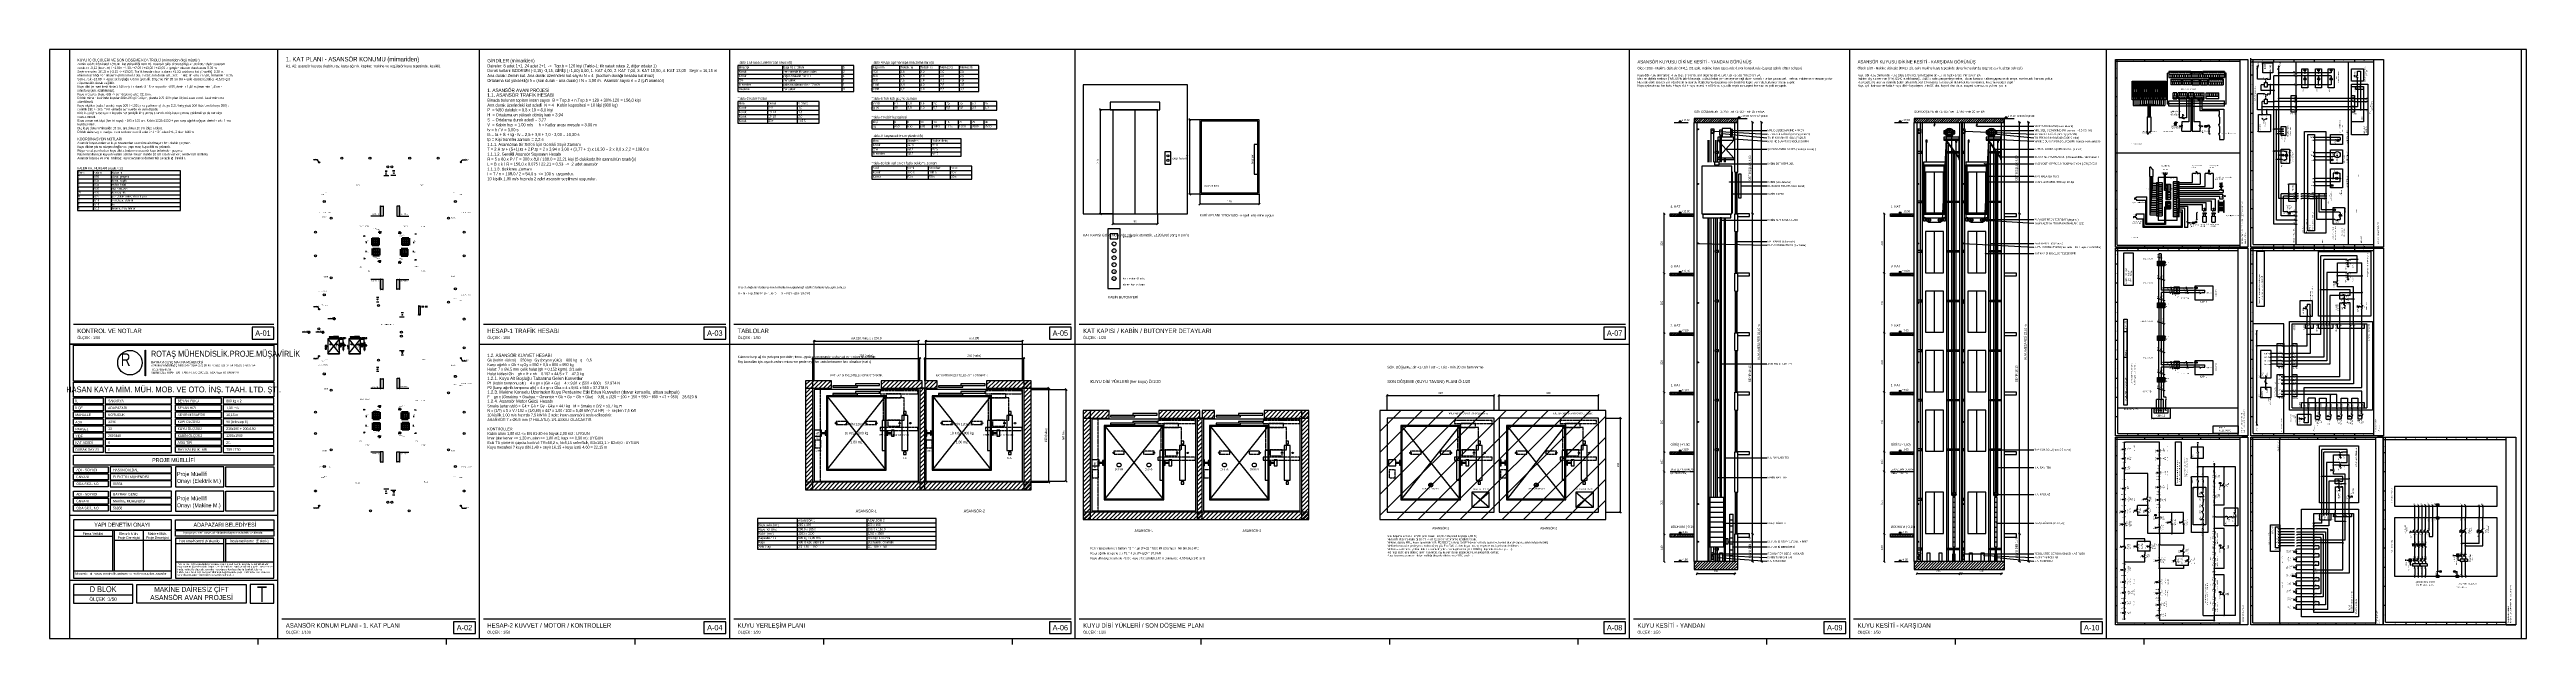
# Model space of a CAD drawing. Header units: centimetres. Extents: x 0 to 12476, y -30 to 2970.
import ezdxf
from ezdxf.enums import TextEntityAlignment as Align

# ---------------------------------------------------------------- set-up
doc = ezdxf.new("R2010")
doc.units = ezdxf.units.CM
doc.linetypes.add('CENTER', pattern=[5.08, 3.175, -0.635, 0.635, -0.635])
doc.linetypes.add('DASHED', pattern=[1.524, 1.27, -0.254])
for name, color, linetype in [('ASN-ANTET', 4, 'Continuous'), ('ASN-BASLIK', 5, 'Continuous'), ('ASN-CERCEVE', 7, 'Continuous'), ('ASN-DUVAR', 7, 'Continuous'), ('ASN-EKSEN', 8, 'CENTER'), ('ASN-ELEKTRIK', 3, 'Continuous'), ('ASN-ELEKTRIK-YAZI', 4, 'Continuous'), ('ASN-HALAT', 6, 'Continuous'), ('ASN-ISARET', 1, 'Continuous'), ('ASN-KA', 30, 'Continuous'), ('ASN-KABIN', 5, 'Continuous'), ('ASN-KAPI', 3, 'Continuous'), ('ASN-KIRIS', 1, 'DASHED'), ('ASN-KOT', 2, 'Continuous'), ('ASN-MIMARI', 8, 'Continuous'), ('ASN-MOTOR', 6, 'Continuous'), ('ASN-MOTOR-GIZLI', 6, 'DASHED'), ('ASN-OLCU', 3, 'Continuous'), ('ASN-RAY', 1, 'Continuous'), ('ASN-SIVA', 8, 'Continuous'), ('ASN-TABLO', 4, 'Continuous'), ('ASN-TARAMA', 8, 'Continuous'), ('ASN-UYARI', 1, 'Continuous'), ('ASN-YAZI', 4, 'Continuous'), ('ASN-YUK', 1, 'Continuous')]:
    doc.layers.add(name, color=color, linetype=linetype)

msp = doc.modelspace()

# ---------------------------------------------------------------- linework, layer by layer
at = {"layer": 'ASN-ANTET'}
for p, q in [((120, 1585), (1130, 1585)), ((2185, 1585), (3406, 1585)), ((3446, 1585), (5146, 1585)), ((5186, 1585), (7938, 1585)), ((1150, 620), (100, 620)), ((615, 544), (120, 544)), ((318, 514), (120, 514)), ((318, 339), (318, 544)), ((328, 339), (328, 544)), ((471, 544), (471, 339)), ((878, 386), (878, 507)), ((888, 386), (888, 507)), ((615, 494), (328, 494)), ((878, 477), (635, 477)), ((1130, 386), (635, 386)), ((1130, 477), (888, 477)), ((1150, 292), (100, 292)), ((615, 339), (120, 339)), ((420, 219), (120, 219)), ((1170, 100), (2145, 100)), ((2185, 100), (3406, 100)), ((3446, 100), (5146, 100)), ((5186, 100), (7938, 100)), ((7978, 100), (9047, 100)), ((9087, 100), (10341, 100))]:
    msp.add_line(p, q, dxfattribs=at)
for points in [[(1020, 1510), (1130, 1510), (1130, 1570), (1020, 1570)], [(3296, 1510), (3406, 1510), (3406, 1570), (3296, 1570)], [(5036, 1510), (5146, 1510), (5146, 1570), (5036, 1570)], [(7828, 1510), (7938, 1510), (7938, 1570), (7828, 1570)], [(2035, 25), (2145, 25), (2145, 85), (2035, 85)], [(3296, 25), (3406, 25), (3406, 85), (3296, 85)], [(5036, 25), (5146, 25), (5146, 85), (5036, 85)], [(7828, 25), (7938, 25), (7938, 85), (7828, 85)], [(8937, 25), (9047, 25), (9047, 85), (8937, 85)], [(10231, 25), (10341, 25), (10341, 85), (10231, 85)]]:
    msp.add_lwpolyline(points, close=True, dxfattribs=at)
for points in [[(100, 0), (1150, 0), (1150, 1485), (100, 1485), (100, 0)], [(120, 1298), (120, 1480), (1130, 1480), (1130, 1298), (120, 1298)], [(484, 1325), (482, 1325), (482, 1454), (484, 1454), (484, 1325)], [(120, 1218), (120, 1293), (1130, 1293), (1130, 1218), (120, 1218)], [(120, 1213), (270, 1213), (270, 1183), (120, 1183), (120, 1213)], [(120, 1148), (120, 1178), (270, 1178), (270, 1148), (120, 1148)], [(120, 1143), (270, 1143), (270, 1113), (120, 1113), (120, 1143)], [(615, 1213), (280, 1213), (280, 1183), (615, 1183), (615, 1213)], [(615, 1178), (280, 1178), (280, 1148), (615, 1148), (615, 1178)], [(615, 1143), (280, 1143), (280, 1113), (615, 1113), (615, 1143)], [(635, 1213), (865, 1213), (865, 1183), (635, 1183), (635, 1213)], [(635, 1148), (635, 1178), (865, 1178), (865, 1148), (635, 1148)], [(635, 1143), (865, 1143), (865, 1113), (635, 1113), (635, 1143)], [(1130, 1213), (875, 1213), (875, 1183), (1130, 1183), (1130, 1213)], [(1130, 1178), (875, 1178), (875, 1148), (1130, 1148), (1130, 1178)], [(1130, 1143), (875, 1143), (875, 1113), (1130, 1113), (1130, 1143)], [(120, 1078), (120, 1108), (270, 1108), (270, 1078), (120, 1078)], [(120, 1073), (270, 1073), (270, 1043), (120, 1043), (120, 1073)], [(120, 1008), (120, 1038), (270, 1038), (270, 1008), (120, 1008)], [(120, 973), (120, 1003), (270, 1003), (270, 973), (120, 973)], [(615, 1108), (280, 1108), (280, 1078), (615, 1078), (615, 1108)], [(615, 1073), (280, 1073), (280, 1043), (615, 1043), (615, 1073)], [(615, 1038), (280, 1038), (280, 1008), (615, 1008), (615, 1038)], [(615, 1003), (280, 1003), (280, 973), (615, 973), (615, 1003)], [(635, 1078), (635, 1108), (865, 1108), (865, 1078), (635, 1078)], [(635, 1073), (865, 1073), (865, 1043), (635, 1043), (635, 1073)], [(635, 1008), (635, 1038), (865, 1038), (865, 1008), (635, 1008)], [(635, 973), (635, 1003), (865, 1003), (865, 973), (635, 973)], [(1130, 1108), (875, 1108), (875, 1078), (1130, 1078), (1130, 1108)], [(1130, 1073), (875, 1073), (875, 1043), (1130, 1043), (1130, 1073)], [(1130, 1038), (875, 1038), (875, 1008), (1130, 1008), (1130, 1038)], [(1130, 1003), (875, 1003), (875, 973), (1130, 973), (1130, 1003)], [(120, 938), (120, 968), (270, 968), (270, 938), (120, 938)], [(120, 875), (120, 925), (1130, 925), (1130, 875), (120, 875)], [(615, 968), (280, 968), (280, 938), (615, 938), (615, 968)], [(635, 938), (635, 968), (865, 968), (865, 938), (635, 938)], [(1130, 968), (875, 968), (875, 938), (1130, 938), (1130, 968)], [(120, 865), (295, 865), (295, 835), (120, 835), (120, 865)], [(120, 800), (120, 830), (295, 830), (295, 800), (120, 800)], [(120, 765), (120, 795), (295, 795), (295, 765), (120, 765)], [(615, 865), (305, 865), (305, 835), (615, 835), (615, 865)], [(615, 830), (305, 830), (305, 800), (615, 800), (615, 830)], [(615, 795), (305, 795), (305, 765), (615, 765), (615, 795)], [(635, 765), (878, 765), (878, 865), (635, 865), (635, 765)], [(1130, 865), (1130, 765), (888, 765), (888, 865), (1130, 865)], [(120, 743), (295, 743), (295, 713), (120, 713), (120, 743)], [(120, 678), (120, 708), (295, 708), (295, 678), (120, 678)], [(120, 643), (120, 673), (295, 673), (295, 643), (120, 643)], [(615, 743), (305, 743), (305, 713), (615, 713), (615, 743)], [(615, 708), (305, 708), (305, 678), (615, 678), (615, 708)], [(615, 673), (305, 673), (305, 643), (615, 643), (615, 673)], [(635, 643), (878, 643), (878, 743), (635, 743), (635, 643)], [(1130, 743), (1130, 643), (888, 643), (888, 743), (1130, 743)], [(120, 599), (120, 549), (615, 549), (615, 599), (120, 599)], [(615, 305), (615, 544), (120, 544), (120, 305), (615, 305)], [(1130, 599), (1130, 549), (635, 549), (635, 599), (1130, 599)], [(1130, 544), (1130, 516), (635, 516), (635, 544), (1130, 544)], [(635, 507), (1130, 507), (635, 507), (635, 305), (1130, 305), (1130, 507)], [(420, 272), (120, 272), (120, 179), (420, 179), (420, 272)], [(990, 272), (990, 179), (439, 179), (439, 272), (990, 272)], [(1010, 272), (1010, 179), (1130, 179), (1130, 272), (1010, 272)]]:
    msp.add_lwpolyline(points, dxfattribs=at)
msp.add_circle((405, 1391), 61.8, dxfattribs=at)
at = {"layer": 'ASN-CERCEVE'}
for p, q in [((1150, 0), (1150, 2970)), ((2165, 0), (2165, 2970)), ((3426, 0), (3426, 2970)), ((5166, 0), (5166, 2970)), ((7958, 0), (7958, 2970)), ((9067, 0), (9067, 2970)), ((10361, 0), (10361, 2970)), ((100, 1485), (1150, 1485)), ((2165, 1485), (3426, 1485)), ((3426, 1485), (5166, 1485)), ((5166, 1485), (7958, 1485))]:
    msp.add_line(p, q, dxfattribs=at)
for points in [[(0, 0), (12476, 0), (12476, 2970), (0, 2970)], [(100, 0), (12451, 0), (12451, 2970), (100, 2970)]]:
    msp.add_lwpolyline(points, close=True, dxfattribs=at)
at = {"layer": 'ASN-DUVAR'}
for p, q in [((8283, 388), (8283, 2602)), ((8298, 388), (8298, 2602)), ((8488, 2352), (8488, 2602)), ((8503, 2352), (8503, 2602)), ((9392, 388), (9392, 2602)), ((9407, 388), (9407, 2602)), ((9622, 388), (9622, 2602)), ((9632, 388), (9632, 2602)), ((9832, 388), (9832, 2602)), ((9847, 388), (9847, 2602)), ((8488, 2352), (8503, 2352)), ((8488, 2052), (8488, 2142)), ((8488, 2142), (8503, 2142)), ((8503, 2052), (8503, 2142)), ((8488, 2052), (8503, 2052)), ((8488, 1752), (8488, 1842)), ((8488, 1842), (8503, 1842)), ((8488, 1752), (8503, 1752)), ((8503, 1752), (8503, 1842)), ((8488, 1452), (8488, 1542)), ((8488, 1542), (8503, 1542)), ((8503, 1452), (8503, 1542)), ((8488, 1452), (8503, 1452)), ((8488, 1152), (8488, 1242)), ((8488, 1242), (8503, 1242)), ((8488, 1152), (8503, 1152)), ((8503, 1152), (8503, 1242)), ((8488, 738), (8488, 942)), ((8488, 942), (8503, 942)), ((8503, 738), (8503, 942)), ((8488, 738), (8503, 738)), ((8488, 388), (8488, 528)), ((8488, 528), (8503, 528)), ((8503, 388), (8503, 528))]:
    msp.add_line(p, q, dxfattribs=at)
for points in [[(5206, 2141), (5731, 2141), (5731, 2791), (5206, 2791)], [(8283, 2602), (8503, 2602), (8503, 2622), (8283, 2622)], [(9392, 2602), (9847, 2602), (9847, 2622), (9392, 2622)], [(3808, 750), (3845, 750), (3845, 1300), (3808, 1300)], [(3808, 1262), (3939, 1262), (3939, 1300), (3808, 1300)], [(4189, 1262), (4395, 1262), (4395, 1300), (4189, 1300)], [(4383, 750), (4408, 750), (4408, 1262), (4383, 1262)], [(4408, 1262), (4470, 1262), (4470, 1300), (4408, 1300)], [(4720, 1262), (4945, 1262), (4945, 1300), (4720, 1300)], [(4908, 750), (4945, 750), (4945, 1300), (4908, 1300)], [(5206, 600), (5243, 600), (5243, 1150), (5206, 1150)], [(5206, 1112), (5337, 1112), (5337, 1150), (5206, 1150)], [(5587, 1112), (5793, 1112), (5793, 1150), (5587, 1150)], [(5806, 1112), (5868, 1112), (5868, 1150), (5806, 1150)], [(6118, 1112), (6343, 1112), (6343, 1150), (6118, 1150)], [(6306, 600), (6343, 600), (6343, 1150), (6306, 1150)], [(6701, 600), (7838, 600), (7838, 1150), (6701, 1150)], [(5781, 600), (5806, 600), (5806, 1112), (5781, 1112)], [(3808, 750), (4945, 750), (4945, 788), (3808, 788)], [(5206, 600), (6343, 600), (6343, 638), (5206, 638)], [(8283, 348), (8503, 348), (8503, 388), (8283, 388)], [(9392, 348), (9847, 348), (9847, 388), (9392, 388)]]:
    msp.add_lwpolyline(points, close=True, dxfattribs=at)
for points in [[(8283, 2128), (8163, 2128), (8163, 2142), (8283, 2142)], [(8503, 2128), (8563, 2128), (8563, 2142), (8503, 2142)], [(9392, 2128), (9272, 2128), (9272, 2142), (9392, 2142)], [(9847, 2128), (9907, 2128), (9907, 2142), (9847, 2142)], [(8283, 1828), (8163, 1828), (8163, 1842), (8283, 1842)], [(8503, 1828), (8563, 1828), (8563, 1842), (8503, 1842)], [(9392, 1828), (9272, 1828), (9272, 1842), (9392, 1842)], [(9847, 1828), (9907, 1828), (9907, 1842), (9847, 1842)], [(8283, 1528), (8163, 1528), (8163, 1542), (8283, 1542)], [(8503, 1528), (8563, 1528), (8563, 1542), (8503, 1542)], [(9392, 1528), (9272, 1528), (9272, 1542), (9392, 1542)], [(9847, 1528), (9907, 1528), (9907, 1542), (9847, 1542)], [(8283, 1228), (8163, 1228), (8163, 1242), (8283, 1242)], [(8503, 1228), (8563, 1228), (8563, 1242), (8503, 1242)], [(9392, 1228), (9272, 1228), (9272, 1242), (9392, 1242)], [(9847, 1228), (9907, 1228), (9907, 1242), (9847, 1242)], [(8283, 928), (8163, 928), (8163, 942), (8283, 942)], [(8503, 928), (8563, 928), (8563, 942), (8503, 942)], [(9392, 928), (9272, 928), (9272, 942), (9392, 942)], [(9847, 928), (9907, 928), (9907, 942), (9847, 942)], [(8283, 512), (8163, 512), (8163, 528), (8283, 528)], [(8503, 512), (8563, 512), (8563, 528), (8503, 528)], [(9392, 512), (9272, 512), (9272, 528), (9392, 528)], [(9847, 512), (9907, 512), (9907, 528), (9847, 528)]]:
    msp.add_lwpolyline(points, dxfattribs=at)
at = {"layer": 'ASN-EKSEN'}
for p, q in [((8163, 842), (8278, 842)), ((9272, 842), (9387, 842)), ((1050, -30), (1050, -5)), ((2000, -30), (2000, -5)), ((2950, -30), (2950, -5)), ((3900, -30), (3900, -5)), ((4850, -30), (4850, -5)), ((5800, -30), (5800, -5)), ((6750, -30), (6750, -5)), ((7700, -30), (7700, -5)), ((8650, -30), (8650, -5)), ((9600, -30), (9600, -5)), ((10550, -30), (10550, -5))]:
    msp.add_line(p, q, dxfattribs=at)
at = {"layer": 'ASN-ELEKTRIK'}
for p, q in [((10405, 1974), (10405, 2920)), ((10405, 2920), (11072, 2920)), ((10405, 2911), (11034, 2911)), ((10414, 1984), (10414, 2920)), ((10552, 2920), (10552, 2911)), ((10646, 2920), (10646, 2911)), ((10741, 2920), (10741, 2911)), ((10835, 2911), (10835, 2920)), ((10930, 2911), (10930, 2920)), ((11034, 1974), (11034, 2920)), ((11072, 2920), (11072, 1974)), ((11088, 2920), (11088, 2927)), ((11088, 1974), (11088, 2920)), ((11088, 2920), (11755, 2920)), ((11088, 2908), (11707, 2908)), ((11100, 1986), (11100, 2920)), ((11121, 2888), (11118, 2883)), ((11121, 2888), (11124, 2883)), ((11121, 2876), (11121, 2888)), ((11121, 2882), (11121, 2876)), ((11121, 2820), (11121, 2876)), ((11148, 2903), (11199, 2903)), ((11148, 2852), (11148, 2903)), ((11199, 2903), (11199, 2852)), ((11202, 2920), (11202, 2908)), ((11228, 2888), (11225, 2883)), ((11228, 2852), (11228, 2888)), ((11228, 2888), (11231, 2883)), ((11304, 2920), (11304, 2908)), ((11315, 1986), (11315, 2908)), ((11345, 2777), (11345, 2873)), ((11345, 2873), (11375, 2873)), ((11375, 2873), (11375, 2777)), ((11407, 2920), (11407, 2908)), ((11414, 2777), (11414, 2873)), ((11414, 2873), (11444, 2873)), ((11444, 2873), (11444, 2777)), ((11477, 2777), (11477, 2873)), ((11477, 2873), (11508, 2873)), ((11508, 2873), (11508, 2777)), ((11509, 2908), (11509, 2920)), ((11580, 1986), (11580, 2908)), ((11595, 2810), (11595, 2873)), ((11595, 2873), (11655, 2873)), ((11611, 2908), (11611, 2920)), ((11655, 2873), (11655, 2810)), ((11707, 1974), (11707, 2920)), ((11755, 2920), (11755, 1974)), ((10414, 2826), (10405, 2826)), ((10490, 2810), (10499, 2810)), ((10490, 2716), (10490, 2810)), ((10490, 2808), (10490, 2795)), ((10498, 2808), (10490, 2808)), ((10490, 2795), (10498, 2795)), ((10498, 2788), (10490, 2788)), ((10490, 2788), (10490, 2780)), ((10490, 2780), (10498, 2780)), ((10490, 2775), (10499, 2775)), ((10490, 2774), (10499, 2774)), ((10490, 2772), (10490, 2753)), ((10499, 2772), (10490, 2772)), ((10490, 2753), (10499, 2753)), ((10490, 2752), (10499, 2752)), ((10490, 2750), (10499, 2750)), ((10490, 2746), (10498, 2746)), ((10490, 2738), (10490, 2746)), ((10492, 2793), (10497, 2793)), ((10492, 2789), (10492, 2793)), ((10497, 2789), (10492, 2789)), ((10497, 2793), (10497, 2789)), ((10498, 2795), (10498, 2808)), ((10498, 2780), (10498, 2788)), ((10498, 2746), (10498, 2738)), ((10499, 2810), (10508, 2810)), ((10499, 2716), (10499, 2810)), ((10499, 2810), (10499, 2716)), ((10499, 2775), (10508, 2775)), ((10499, 2774), (10508, 2774)), ((10499, 2772), (10499, 2753)), ((10508, 2772), (10499, 2772)), ((10499, 2753), (10499, 2772)), ((10499, 2753), (10508, 2753)), ((10499, 2752), (10508, 2752)), ((10499, 2750), (10508, 2750)), ((10500, 2808), (10500, 2795)), ((10508, 2808), (10500, 2808)), ((10500, 2795), (10508, 2795)), ((10508, 2788), (10500, 2788)), ((10500, 2788), (10500, 2780)), ((10500, 2780), (10508, 2780)), ((10500, 2746), (10508, 2746)), ((10500, 2738), (10500, 2746)), ((10501, 2793), (10506, 2793)), ((10501, 2789), (10501, 2793)), ((10506, 2789), (10501, 2789)), ((10506, 2793), (10506, 2789)), ((10508, 2810), (10518, 2810)), ((10508, 2716), (10508, 2810)), ((10508, 2810), (10508, 2716)), ((10508, 2795), (10508, 2808)), ((10508, 2780), (10508, 2788)), ((10508, 2775), (10518, 2775)), ((10508, 2774), (10518, 2774)), ((10508, 2753), (10508, 2772)), ((10508, 2752), (10518, 2752)), ((10508, 2750), (10518, 2750)), ((10508, 2746), (10508, 2738)), ((10509, 2808), (10509, 2795)), ((10517, 2808), (10509, 2808)), ((10509, 2795), (10517, 2795)), ((10517, 2788), (10509, 2788)), ((10509, 2788), (10509, 2780)), ((10509, 2780), (10517, 2780)), ((10509, 2772), (10509, 2753)), ((10518, 2772), (10509, 2772)), ((10509, 2753), (10518, 2753)), ((10509, 2746), (10517, 2746)), ((10509, 2738), (10509, 2746)), ((10511, 2793), (10516, 2793)), ((10511, 2789), (10511, 2793)), ((10516, 2789), (10511, 2789)), ((10516, 2793), (10516, 2789)), ((10517, 2795), (10517, 2808)), ((10517, 2780), (10517, 2788)), ((10517, 2746), (10517, 2738)), ((10518, 2810), (10527, 2810)), ((10518, 2716), (10518, 2810)), ((10518, 2810), (10518, 2716)), ((10518, 2775), (10527, 2775)), ((10518, 2774), (10527, 2774)), ((10518, 2772), (10518, 2753)), ((10527, 2772), (10518, 2772)), ((10518, 2753), (10518, 2772)), ((10518, 2753), (10527, 2753)), ((10518, 2752), (10527, 2752)), ((10518, 2750), (10527, 2750)), ((10519, 2808), (10519, 2795)), ((10526, 2808), (10519, 2808)), ((10519, 2795), (10526, 2795)), ((10526, 2788), (10519, 2788)), ((10519, 2788), (10519, 2780)), ((10519, 2780), (10526, 2780)), ((10519, 2746), (10526, 2746)), ((10519, 2738), (10519, 2746)), ((10520, 2793), (10525, 2793)), ((10520, 2789), (10520, 2793)), ((10525, 2789), (10520, 2789)), ((10525, 2793), (10525, 2789)), ((10526, 2795), (10526, 2808)), ((10526, 2780), (10526, 2788)), ((10526, 2746), (10526, 2738)), ((10527, 2810), (10537, 2810)), ((10527, 2716), (10527, 2810)), ((10527, 2810), (10527, 2716)), ((10527, 2775), (10537, 2775)), ((10527, 2774), (10537, 2774)), ((10527, 2753), (10527, 2772)), ((10527, 2752), (10537, 2752)), ((10527, 2750), (10537, 2750)), ((10528, 2808), (10528, 2795)), ((10536, 2808), (10528, 2808)), ((10528, 2795), (10536, 2795)), ((10536, 2788), (10528, 2788)), ((10528, 2788), (10528, 2780)), ((10528, 2780), (10536, 2780)), ((10528, 2772), (10528, 2753)), ((10537, 2772), (10528, 2772)), ((10528, 2753), (10537, 2753)), ((10528, 2746), (10536, 2746)), ((10528, 2738), (10528, 2746)), ((10530, 2793), (10534, 2793)), ((10530, 2789), (10530, 2793)), ((10534, 2789), (10530, 2789)), ((10534, 2793), (10534, 2789)), ((10536, 2795), (10536, 2808)), ((10536, 2780), (10536, 2788)), ((10536, 2746), (10536, 2738)), ((10537, 2810), (10546, 2810)), ((10537, 2716), (10537, 2810)), ((10537, 2810), (10537, 2716)), ((10537, 2775), (10546, 2775)), ((10537, 2774), (10546, 2774)), ((10537, 2772), (10537, 2753)), ((10546, 2772), (10537, 2772)), ((10537, 2753), (10537, 2772)), ((10537, 2753), (10546, 2753)), ((10537, 2752), (10546, 2752)), ((10537, 2750), (10546, 2750)), ((10538, 2808), (10538, 2795)), ((10545, 2808), (10538, 2808)), ((10538, 2795), (10545, 2795)), ((10545, 2788), (10538, 2788)), ((10538, 2788), (10538, 2780)), ((10538, 2780), (10545, 2780)), ((10538, 2746), (10545, 2746)), ((10538, 2738), (10538, 2746)), ((10539, 2793), (10544, 2793)), ((10539, 2789), (10539, 2793)), ((10544, 2789), (10539, 2789)), ((10544, 2793), (10544, 2789)), ((10545, 2795), (10545, 2808)), ((10545, 2780), (10545, 2788)), ((10545, 2746), (10545, 2738)), ((10546, 2810), (10556, 2810)), ((10546, 2716), (10546, 2810)), ((10546, 2810), (10546, 2716)), ((10546, 2775), (10556, 2775)), ((10546, 2774), (10556, 2774)), ((10546, 2772), (10546, 2753)), ((10556, 2772), (10546, 2772)), ((10546, 2753), (10546, 2772)), ((10546, 2753), (10556, 2753)), ((10546, 2752), (10556, 2752)), ((10546, 2750), (10556, 2750)), ((10547, 2808), (10547, 2795)), ((10555, 2808), (10547, 2808)), ((10547, 2795), (10555, 2795)), ((10555, 2788), (10547, 2788)), ((10547, 2788), (10547, 2780)), ((10547, 2780), (10555, 2780)), ((10547, 2746), (10555, 2746)), ((10547, 2738), (10547, 2746)), ((10549, 2793), (10553, 2793)), ((10549, 2789), (10549, 2793)), ((10553, 2789), (10549, 2789)), ((10553, 2793), (10553, 2789)), ((10555, 2795), (10555, 2808)), ((10555, 2780), (10555, 2788)), ((10555, 2746), (10555, 2738)), ((10556, 2810), (10565, 2810)), ((10556, 2716), (10556, 2810)), ((10556, 2810), (10556, 2716)), ((10556, 2775), (10565, 2775)), ((10556, 2774), (10565, 2774)), ((10556, 2772), (10556, 2753)), ((10565, 2772), (10556, 2772)), ((10556, 2753), (10556, 2772)), ((10556, 2753), (10565, 2753)), ((10556, 2752), (10565, 2752)), ((10556, 2750), (10565, 2750)), ((10557, 2808), (10557, 2795)), ((10564, 2808), (10557, 2808)), ((10557, 2795), (10564, 2795)), ((10564, 2788), (10557, 2788)), ((10557, 2788), (10557, 2780)), ((10557, 2780), (10564, 2780)), ((10557, 2746), (10564, 2746)), ((10557, 2738), (10557, 2746)), ((10558, 2793), (10563, 2793)), ((10558, 2789), (10558, 2793)), ((10563, 2789), (10558, 2789)), ((10563, 2793), (10563, 2789)), ((10564, 2795), (10564, 2808)), ((10564, 2780), (10564, 2788)), ((10564, 2746), (10564, 2738)), ((10565, 2810), (10575, 2810)), ((10565, 2716), (10565, 2810)), ((10565, 2810), (10565, 2716)), ((10565, 2775), (10575, 2775)), ((10565, 2774), (10575, 2774)), ((10565, 2772), (10565, 2753)), ((10574, 2772), (10565, 2772)), ((10565, 2753), (10565, 2772)), ((10565, 2753), (10574, 2753)), ((10565, 2752), (10575, 2752)), ((10565, 2750), (10575, 2750)), ((10566, 2808), (10566, 2795)), ((10574, 2808), (10566, 2808)), ((10566, 2795), (10574, 2795)), ((10574, 2788), (10566, 2788)), ((10566, 2788), (10566, 2780)), ((10566, 2780), (10574, 2780)), ((10566, 2746), (10574, 2746)), ((10566, 2738), (10566, 2746)), ((10568, 2793), (10572, 2793)), ((10568, 2789), (10568, 2793)), ((10572, 2789), (10568, 2789)), ((10572, 2793), (10572, 2789)), ((10574, 2795), (10574, 2808)), ((10574, 2780), (10574, 2788)), ((10574, 2753), (10574, 2772)), ((10574, 2746), (10574, 2738)), ((10575, 2810), (10584, 2810)), ((10575, 2716), (10575, 2810)), ((10575, 2810), (10575, 2716)), ((10575, 2775), (10584, 2775)), ((10575, 2774), (10584, 2774)), ((10575, 2772), (10575, 2753)), ((10584, 2772), (10575, 2772)), ((10575, 2753), (10584, 2753)), ((10575, 2752), (10584, 2752)), ((10575, 2750), (10584, 2750)), ((10576, 2808), (10576, 2795)), ((10583, 2808), (10576, 2808)), ((10576, 2795), (10583, 2795)), ((10583, 2788), (10576, 2788)), ((10576, 2788), (10576, 2780)), ((10576, 2780), (10583, 2780)), ((10576, 2746), (10583, 2746)), ((10576, 2738), (10576, 2746)), ((10577, 2793), (10582, 2793)), ((10577, 2789), (10577, 2793)), ((10582, 2789), (10577, 2789)), ((10582, 2793), (10582, 2789)), ((10583, 2795), (10583, 2808)), ((10583, 2780), (10583, 2788)), ((10583, 2746), (10583, 2738)), ((10584, 2810), (10594, 2810)), ((10584, 2716), (10584, 2810)), ((10584, 2810), (10584, 2716)), ((10584, 2775), (10594, 2775)), ((10584, 2774), (10594, 2774)), ((10584, 2772), (10584, 2753)), ((10593, 2772), (10584, 2772)), ((10584, 2753), (10584, 2772)), ((10584, 2753), (10593, 2753)), ((10584, 2752), (10594, 2752)), ((10584, 2750), (10594, 2750)), ((10585, 2808), (10585, 2795)), ((10593, 2808), (10585, 2808)), ((10585, 2795), (10593, 2795)), ((10593, 2788), (10585, 2788)), ((10585, 2788), (10585, 2780)), ((10585, 2780), (10593, 2780)), ((10585, 2746), (10593, 2746)), ((10585, 2738), (10585, 2746)), ((10586, 2793), (10591, 2793)), ((10586, 2789), (10586, 2793)), ((10591, 2789), (10586, 2789)), ((10591, 2793), (10591, 2789)), ((10593, 2795), (10593, 2808)), ((10593, 2780), (10593, 2788)), ((10593, 2753), (10593, 2772)), ((10593, 2746), (10593, 2738)), ((10594, 2810), (10603, 2810)), ((10594, 2716), (10594, 2810)), ((10594, 2810), (10594, 2716)), ((10594, 2775), (10603, 2775)), ((10594, 2774), (10603, 2774)), ((10594, 2772), (10594, 2753)), ((10603, 2772), (10594, 2772)), ((10594, 2753), (10603, 2753)), ((10594, 2752), (10603, 2752)), ((10594, 2750), (10603, 2750)), ((10595, 2808), (10595, 2795)), ((10602, 2808), (10595, 2808)), ((10595, 2795), (10602, 2795)), ((10602, 2788), (10595, 2788)), ((10595, 2788), (10595, 2780)), ((10595, 2780), (10602, 2780)), ((10595, 2746), (10602, 2746)), ((10595, 2738), (10595, 2746)), ((10596, 2793), (10601, 2793)), ((10596, 2789), (10596, 2793)), ((10601, 2789), (10596, 2789)), ((10601, 2793), (10601, 2789)), ((10602, 2795), (10602, 2808)), ((10602, 2780), (10602, 2788)), ((10602, 2746), (10602, 2738)), ((10603, 2810), (10612, 2810)), ((10603, 2716), (10603, 2810)), ((10603, 2810), (10603, 2716)), ((10603, 2775), (10612, 2775)), ((10603, 2774), (10612, 2774)), ((10603, 2772), (10603, 2753)), ((10612, 2772), (10603, 2772)), ((10603, 2753), (10603, 2772)), ((10603, 2753), (10612, 2753)), ((10603, 2752), (10612, 2752)), ((10603, 2750), (10612, 2750)), ((10604, 2808), (10604, 2795)), ((10612, 2808), (10604, 2808)), ((10604, 2795), (10612, 2795)), ((10612, 2788), (10604, 2788)), ((10604, 2788), (10604, 2780)), ((10604, 2780), (10612, 2780)), ((10604, 2746), (10612, 2746)), ((10604, 2738), (10604, 2746)), ((10605, 2793), (10610, 2793)), ((10605, 2789), (10605, 2793)), ((10610, 2789), (10605, 2789)), ((10610, 2793), (10610, 2789)), ((10612, 2810), (10622, 2810)), ((10612, 2716), (10612, 2810)), ((10612, 2810), (10612, 2716)), ((10612, 2795), (10612, 2808)), ((10612, 2780), (10612, 2788)), ((10612, 2775), (10622, 2775)), ((10612, 2774), (10622, 2774)), ((10612, 2753), (10612, 2772)), ((10612, 2752), (10622, 2752)), ((10612, 2750), (10622, 2750)), ((10612, 2746), (10612, 2738)), ((10613, 2808), (10613, 2795)), ((10621, 2808), (10613, 2808)), ((10613, 2795), (10621, 2795)), ((10621, 2788), (10613, 2788)), ((10613, 2788), (10613, 2780)), ((10613, 2780), (10621, 2780)), ((10613, 2772), (10613, 2753)), ((10622, 2772), (10613, 2772)), ((10613, 2753), (10622, 2753)), ((10613, 2746), (10621, 2746)), ((10613, 2738), (10613, 2746)), ((10615, 2793), (10620, 2793)), ((10615, 2789), (10615, 2793)), ((10620, 2789), (10615, 2789)), ((10620, 2793), (10620, 2789)), ((10621, 2795), (10621, 2808)), ((10621, 2780), (10621, 2788)), ((10621, 2746), (10621, 2738)), ((10622, 2810), (10631, 2810)), ((10622, 2716), (10622, 2810)), ((10622, 2810), (10622, 2716)), ((10622, 2775), (10631, 2775)), ((10622, 2774), (10631, 2774)), ((10622, 2772), (10622, 2753)), ((10631, 2772), (10622, 2772)), ((10622, 2753), (10622, 2772)), ((10622, 2753), (10631, 2753)), ((10622, 2752), (10631, 2752)), ((10622, 2750), (10631, 2750)), ((10623, 2808), (10623, 2795)), ((10630, 2808), (10623, 2808)), ((10623, 2795), (10630, 2795)), ((10630, 2788), (10623, 2788)), ((10623, 2788), (10623, 2780)), ((10623, 2780), (10630, 2780)), ((10623, 2746), (10630, 2746)), ((10623, 2738), (10623, 2746)), ((10624, 2793), (10629, 2793)), ((10624, 2789), (10624, 2793)), ((10629, 2789), (10624, 2789)), ((10629, 2793), (10629, 2789)), ((10630, 2795), (10630, 2808)), ((10630, 2780), (10630, 2788)), ((10630, 2746), (10630, 2738)), ((10631, 2810), (10641, 2810)), ((10631, 2716), (10631, 2810)), ((10631, 2810), (10631, 2716)), ((10631, 2775), (10641, 2775)), ((10631, 2774), (10641, 2774)), ((10631, 2753), (10631, 2772)), ((10631, 2752), (10641, 2752)), ((10631, 2750), (10641, 2750)), ((10632, 2808), (10632, 2795)), ((10640, 2808), (10632, 2808)), ((10632, 2795), (10640, 2795)), ((10640, 2788), (10632, 2788)), ((10632, 2788), (10632, 2780)), ((10632, 2780), (10640, 2780)), ((10632, 2772), (10632, 2753)), ((10641, 2772), (10632, 2772)), ((10632, 2753), (10641, 2753)), ((10632, 2746), (10640, 2746)), ((10632, 2738), (10632, 2746)), ((10634, 2793), (10639, 2793)), ((10634, 2789), (10634, 2793)), ((10639, 2789), (10634, 2789)), ((10639, 2793), (10639, 2789)), ((10640, 2795), (10640, 2808)), ((10640, 2780), (10640, 2788)), ((10640, 2746), (10640, 2738)), ((10641, 2810), (10650, 2810)), ((10641, 2716), (10641, 2810)), ((10641, 2810), (10641, 2716)), ((10641, 2775), (10650, 2775)), ((10641, 2774), (10650, 2774)), ((10641, 2772), (10641, 2753)), ((10650, 2772), (10641, 2772)), ((10641, 2753), (10641, 2772)), ((10641, 2753), (10650, 2753)), ((10641, 2752), (10650, 2752)), ((10641, 2750), (10650, 2750)), ((10642, 2808), (10642, 2795)), ((10649, 2808), (10642, 2808)), ((10642, 2795), (10649, 2795)), ((10649, 2788), (10642, 2788)), ((10642, 2788), (10642, 2780)), ((10642, 2780), (10649, 2780)), ((10642, 2746), (10649, 2746)), ((10642, 2738), (10642, 2746)), ((10643, 2793), (10648, 2793)), ((10643, 2789), (10643, 2793)), ((10648, 2789), (10643, 2789)), ((10648, 2793), (10648, 2789)), ((10649, 2795), (10649, 2808)), ((10649, 2780), (10649, 2788)), ((10649, 2746), (10649, 2738)), ((10650, 2810), (10660, 2810)), ((10650, 2716), (10650, 2810)), ((10650, 2810), (10650, 2716)), ((10650, 2775), (10660, 2775)), ((10650, 2774), (10660, 2774)), ((10650, 2753), (10650, 2772)), ((10650, 2752), (10660, 2752)), ((10650, 2750), (10660, 2750)), ((10651, 2808), (10651, 2795)), ((10659, 2808), (10651, 2808)), ((10651, 2795), (10659, 2795)), ((10659, 2788), (10651, 2788)), ((10651, 2788), (10651, 2780)), ((10651, 2780), (10659, 2780)), ((10651, 2772), (10651, 2753)), ((10660, 2772), (10651, 2772)), ((10651, 2753), (10660, 2753)), ((10651, 2746), (10659, 2746)), ((10651, 2738), (10651, 2746)), ((10653, 2793), (10657, 2793)), ((10653, 2789), (10653, 2793)), ((10657, 2789), (10653, 2789)), ((10657, 2793), (10657, 2789)), ((10659, 2795), (10659, 2808)), ((10659, 2780), (10659, 2788)), ((10659, 2746), (10659, 2738)), ((10660, 2810), (10660, 2716)), ((10660, 2753), (10660, 2772)), ((10667, 2694), (10667, 2851)), ((10674, 2851), (10667, 2851)), ((10674, 2859), (10674, 2829)), ((10785, 2859), (10674, 2859)), ((10674, 2846), (10785, 2846)), ((10674, 2829), (10785, 2829)), ((10681, 2853), (10678, 2857)), ((10681, 2853), (10678, 2857)), ((10682, 2853), (10679, 2857)), ((10682, 2853), (10679, 2857)), ((10684, 2846), (10684, 2829)), ((10684, 2820), (10739, 2820)), ((10684, 2820), (10684, 2791)), ((10739, 2807), (10684, 2807)), ((10739, 2791), (10684, 2791)), ((10691, 2853), (10688, 2857)), ((10691, 2853), (10688, 2857)), ((10691, 2853), (10688, 2857)), ((10691, 2853), (10688, 2857)), ((10691, 2815), (10688, 2819)), ((10691, 2815), (10688, 2819)), ((10691, 2814), (10688, 2818)), ((10691, 2814), (10688, 2818)), ((10693, 2846), (10693, 2829)), ((10693, 2846), (10693, 2829)), ((10693, 2807), (10693, 2791)), ((10693, 2807), (10693, 2791)), ((10696, 2722), (10696, 2752)), ((10714, 2752), (10696, 2752)), ((10700, 2853), (10697, 2857)), ((10700, 2853), (10697, 2857)), ((10700, 2815), (10697, 2819)), ((10700, 2815), (10697, 2819)), ((10700, 2814), (10697, 2818)), ((10700, 2814), (10697, 2818)), ((10701, 2853), (10698, 2857)), ((10701, 2853), (10698, 2857)), ((10702, 2846), (10702, 2829)), ((10702, 2846), (10702, 2829)), ((10702, 2807), (10702, 2791)), ((10705, 2735), (10705, 2752)), ((10709, 2853), (10706, 2857)), ((10709, 2853), (10706, 2857)), ((10710, 2853), (10707, 2857)), ((10710, 2853), (10707, 2857)), ((10710, 2815), (10707, 2819)), ((10710, 2815), (10707, 2819)), ((10710, 2814), (10707, 2818)), ((10710, 2814), (10707, 2818)), ((10711, 2846), (10711, 2829)), ((10711, 2846), (10711, 2829)), ((10711, 2807), (10711, 2791)), ((10711, 2807), (10711, 2791)), ((10714, 2722), (10714, 2752)), ((10714, 2722), (10714, 2752)), ((10719, 2853), (10716, 2857)), ((10719, 2853), (10716, 2857)), ((10719, 2853), (10716, 2857)), ((10719, 2853), (10716, 2857)), ((10719, 2815), (10716, 2819)), ((10719, 2815), (10716, 2819)), ((10719, 2814), (10716, 2818)), ((10719, 2814), (10716, 2818)), ((10720, 2846), (10720, 2829)), ((10720, 2846), (10720, 2829)), ((10721, 2807), (10721, 2791)), ((10721, 2807), (10721, 2791)), ((10721, 2722), (10721, 2752)), ((10767, 2752), (10721, 2752)), ((10728, 2853), (10725, 2857)), ((10728, 2853), (10725, 2857)), ((10728, 2853), (10725, 2857)), ((10728, 2853), (10725, 2857)), ((10728, 2815), (10725, 2819)), ((10728, 2815), (10725, 2819)), ((10728, 2814), (10725, 2818)), ((10728, 2814), (10725, 2818)), ((10729, 2846), (10729, 2829)), ((10729, 2846), (10729, 2829)), ((10730, 2807), (10730, 2791)), ((10730, 2807), (10730, 2791)), ((10730, 2735), (10730, 2752)), ((10737, 2853), (10734, 2857)), ((10737, 2853), (10734, 2857)), ((10737, 2853), (10734, 2857)), ((10737, 2853), (10734, 2857)), ((10737, 2814), (10734, 2818)), ((10737, 2814), (10734, 2818)), ((10738, 2815), (10735, 2819)), ((10738, 2815), (10735, 2819)), ((10739, 2846), (10739, 2829)), ((10739, 2846), (10739, 2829)), ((10739, 2846), (10739, 2829)), ((10739, 2820), (10739, 2791)), ((10739, 2820), (10739, 2791)), ((10739, 2735), (10739, 2752)), ((10739, 2735), (10739, 2752)), ((10746, 2853), (10743, 2857)), ((10746, 2853), (10743, 2857)), ((10746, 2853), (10743, 2857)), ((10746, 2853), (10743, 2857)), ((10743, 2820), (10789, 2820)), ((10743, 2820), (10743, 2791)), ((10789, 2807), (10743, 2807)), ((10789, 2791), (10743, 2791)), ((10750, 2815), (10747, 2819)), ((10750, 2815), (10747, 2819)), ((10750, 2814), (10747, 2818)), ((10750, 2814), (10747, 2818)), ((10748, 2846), (10748, 2829)), ((10748, 2846), (10748, 2829)), ((10748, 2846), (10748, 2829)), ((10749, 2735), (10749, 2752)), ((10749, 2735), (10749, 2752)), ((10755, 2853), (10752, 2857)), ((10755, 2853), (10752, 2857)), ((10752, 2807), (10752, 2791)), ((10756, 2853), (10753, 2857)), ((10756, 2853), (10753, 2857)), ((10757, 2846), (10757, 2829)), ((10757, 2846), (10757, 2829)), ((10757, 2846), (10757, 2829)), ((10760, 2815), (10757, 2819)), ((10760, 2815), (10757, 2819)), ((10760, 2814), (10757, 2818)), ((10760, 2814), (10757, 2818)), ((10758, 2735), (10758, 2752)), ((10758, 2735), (10758, 2752)), ((10764, 2853), (10761, 2857)), ((10764, 2853), (10761, 2857)), ((10761, 2807), (10761, 2791)), ((10761, 2807), (10761, 2791)), ((10761, 2807), (10761, 2791)), ((10765, 2853), (10762, 2857)), ((10765, 2853), (10762, 2857)), ((10768, 2814), (10765, 2818)), ((10768, 2814), (10765, 2818)), ((10766, 2846), (10766, 2829)), ((10766, 2846), (10766, 2829)), ((10766, 2846), (10766, 2829)), ((10769, 2815), (10766, 2819)), ((10769, 2815), (10766, 2819)), ((10767, 2722), (10767, 2752)), ((10767, 2722), (10767, 2752)), ((10774, 2853), (10771, 2857)), ((10774, 2853), (10771, 2857)), ((10774, 2853), (10771, 2857)), ((10774, 2853), (10771, 2857)), ((10771, 2807), (10771, 2791)), ((10773, 2722), (10773, 2752)), ((10801, 2752), (10773, 2752)), ((10775, 2846), (10775, 2829)), ((10775, 2846), (10775, 2829)), ((10775, 2846), (10775, 2829)), ((10778, 2815), (10775, 2819)), ((10778, 2815), (10775, 2819)), ((10778, 2814), (10775, 2818)), ((10778, 2814), (10775, 2818)), ((10783, 2853), (10780, 2857)), ((10783, 2853), (10780, 2857)), ((10783, 2853), (10780, 2857)), ((10783, 2853), (10780, 2857)), ((10780, 2807), (10780, 2791)), ((10780, 2807), (10780, 2791)), ((10783, 2735), (10783, 2752)), ((10787, 2814), (10784, 2818)), ((10787, 2814), (10784, 2818)), ((10785, 2859), (10785, 2829)), ((10788, 2815), (10785, 2819)), ((10788, 2815), (10785, 2819)), ((10787, 2859), (10787, 2829)), ((10787, 2859), (10842, 2859)), ((10842, 2846), (10787, 2846)), ((10787, 2829), (10842, 2829)), ((10789, 2820), (10789, 2791)), ((10789, 2820), (10789, 2791)), ((10794, 2853), (10791, 2857)), ((10794, 2853), (10791, 2857)), ((10794, 2853), (10791, 2857)), ((10794, 2853), (10791, 2857)), ((10792, 2820), (10792, 2791)), ((10792, 2820), (10829, 2820)), ((10829, 2807), (10792, 2807)), ((10792, 2791), (10829, 2791)), ((10792, 2735), (10792, 2752)), ((10792, 2735), (10792, 2752)), ((10796, 2846), (10796, 2829)), ((10799, 2815), (10796, 2819)), ((10799, 2815), (10796, 2819)), ((10799, 2814), (10796, 2818)), ((10799, 2814), (10796, 2818)), ((10804, 2853), (10801, 2857)), ((10804, 2853), (10801, 2857)), ((10804, 2853), (10801, 2857)), ((10804, 2853), (10801, 2857)), ((10801, 2807), (10801, 2791)), ((10801, 2722), (10801, 2752)), ((10801, 2722), (10801, 2752)), ((10806, 2846), (10806, 2829)), ((10806, 2846), (10806, 2829)), ((10809, 2815), (10806, 2819)), ((10809, 2815), (10806, 2819)), ((10809, 2814), (10806, 2818)), ((10809, 2814), (10806, 2818)), ((10806, 2722), (10806, 2752)), ((10806, 2752), (10852, 2752)), ((10813, 2853), (10810, 2857)), ((10813, 2853), (10810, 2857)), ((10813, 2853), (10810, 2857)), ((10813, 2853), (10810, 2857)), ((10810, 2807), (10810, 2791)), ((10810, 2807), (10810, 2791)), ((10815, 2846), (10815, 2829)), ((10815, 2846), (10815, 2829)), ((10818, 2815), (10815, 2819)), ((10818, 2815), (10815, 2819)), ((10818, 2814), (10815, 2818)), ((10818, 2814), (10815, 2818)), ((10815, 2735), (10815, 2752)), ((10822, 2853), (10819, 2857)), ((10822, 2853), (10819, 2857)), ((10823, 2853), (10820, 2857)), ((10823, 2853), (10820, 2857)), ((10820, 2807), (10820, 2791)), ((10820, 2807), (10820, 2791)), ((10824, 2846), (10824, 2829)), ((10824, 2846), (10824, 2829)), ((10827, 2815), (10824, 2819)), ((10827, 2815), (10824, 2819)), ((10827, 2814), (10824, 2818)), ((10827, 2814), (10824, 2818)), ((10825, 2735), (10825, 2752)), ((10825, 2735), (10825, 2752)), ((10831, 2853), (10828, 2857)), ((10831, 2853), (10828, 2857)), ((10832, 2853), (10829, 2857)), ((10832, 2853), (10829, 2857)), ((10829, 2820), (10829, 2791)), ((10829, 2820), (10829, 2791)), ((10833, 2846), (10833, 2829)), ((10833, 2846), (10833, 2829)), ((10834, 2820), (10834, 2791)), ((10834, 2820), (10870, 2820)), ((10870, 2807), (10834, 2807)), ((10834, 2791), (10870, 2791)), ((10834, 2735), (10834, 2752)), ((10834, 2735), (10834, 2752)), ((10840, 2814), (10837, 2818)), ((10840, 2814), (10837, 2818)), ((10841, 2853), (10838, 2857)), ((10841, 2853), (10838, 2857)), ((10841, 2853), (10838, 2857)), ((10841, 2853), (10838, 2857)), ((10841, 2815), (10838, 2819)), ((10841, 2815), (10838, 2819)), ((10842, 2859), (10842, 2829)), ((10842, 2859), (10842, 2829)), ((10843, 2807), (10843, 2791)), ((10843, 2735), (10843, 2752)), ((10843, 2735), (10843, 2752)), ((10845, 2859), (10845, 2829)), ((10955, 2859), (10845, 2859)), ((10845, 2846), (10955, 2846)), ((10845, 2829), (10955, 2829)), ((10850, 2815), (10847, 2819)), ((10850, 2815), (10847, 2819)), ((10850, 2814), (10847, 2818)), ((10850, 2814), (10847, 2818)), ((10852, 2853), (10849, 2857)), ((10852, 2853), (10849, 2857)), ((10852, 2853), (10849, 2857)), ((10852, 2853), (10849, 2857)), ((10852, 2807), (10852, 2791)), ((10852, 2807), (10852, 2791)), ((10852, 2722), (10852, 2752)), ((10852, 2722), (10852, 2752)), ((10854, 2846), (10854, 2829)), ((10859, 2814), (10856, 2818)), ((10859, 2814), (10856, 2818)), ((10860, 2815), (10857, 2819)), ((10860, 2815), (10857, 2819)), ((10862, 2853), (10859, 2857)), ((10862, 2853), (10859, 2857)), ((10862, 2853), (10859, 2857)), ((10862, 2853), (10859, 2857)), ((10861, 2807), (10861, 2791)), ((10861, 2807), (10861, 2791)), ((10863, 2846), (10863, 2829)), ((10863, 2846), (10863, 2829)), ((10863, 2722), (10863, 2752)), ((10863, 2752), (10927, 2752)), ((10869, 2815), (10866, 2819)), ((10869, 2815), (10866, 2819)), ((10869, 2814), (10866, 2818)), ((10869, 2814), (10866, 2818)), ((10871, 2853), (10868, 2857)), ((10871, 2853), (10868, 2857)), ((10871, 2853), (10868, 2857)), ((10871, 2853), (10868, 2857)), ((10870, 2820), (10870, 2791)), ((10870, 2820), (10870, 2791)), ((10872, 2735), (10872, 2752)), ((10873, 2846), (10873, 2829)), ((10873, 2846), (10873, 2829)), ((10874, 2820), (10874, 2791)), ((10948, 2820), (10874, 2820)), ((10874, 2807), (10948, 2807)), ((10874, 2791), (10948, 2791)), ((10880, 2853), (10877, 2857)), ((10880, 2853), (10877, 2857)), ((10880, 2853), (10877, 2857)), ((10880, 2853), (10877, 2857)), ((10881, 2814), (10878, 2818)), ((10881, 2814), (10878, 2818)), ((10882, 2815), (10879, 2819)), ((10882, 2815), (10879, 2819)), ((10881, 2735), (10881, 2752)), ((10881, 2735), (10881, 2752)), ((10882, 2846), (10882, 2829)), ((10882, 2846), (10882, 2829)), ((10884, 2807), (10884, 2791)), ((10889, 2853), (10886, 2857)), ((10889, 2853), (10886, 2857)), ((10890, 2853), (10887, 2857)), ((10890, 2853), (10887, 2857)), ((10891, 2815), (10888, 2819)), ((10891, 2815), (10888, 2819)), ((10891, 2814), (10888, 2818)), ((10891, 2814), (10888, 2818)), ((10891, 2846), (10891, 2829)), ((10891, 2846), (10891, 2829)), ((10891, 2735), (10891, 2752)), ((10891, 2735), (10891, 2752)), ((10893, 2807), (10893, 2791)), ((10893, 2807), (10893, 2791)), ((10898, 2853), (10895, 2857)), ((10898, 2853), (10895, 2857)), ((10899, 2853), (10896, 2857)), ((10899, 2853), (10896, 2857)), ((10900, 2814), (10897, 2818)), ((10900, 2814), (10897, 2818)), ((10901, 2815), (10898, 2819)), ((10901, 2815), (10898, 2819)), ((10900, 2846), (10900, 2829)), ((10900, 2846), (10900, 2829)), ((10900, 2735), (10900, 2752)), ((10900, 2735), (10900, 2752)), ((10902, 2807), (10902, 2791)), ((10902, 2807), (10902, 2791)), ((10908, 2853), (10905, 2857)), ((10908, 2853), (10905, 2857)), ((10908, 2853), (10905, 2857)), ((10908, 2853), (10905, 2857)), ((10909, 2814), (10906, 2818)), ((10909, 2814), (10906, 2818)), ((10910, 2815), (10907, 2819)), ((10910, 2815), (10907, 2819)), ((10909, 2846), (10909, 2829)), ((10909, 2846), (10909, 2829)), ((10909, 2846), (10909, 2829)), ((10909, 2735), (10909, 2752)), ((10909, 2735), (10909, 2752)), ((10911, 2807), (10911, 2791)), ((10911, 2807), (10911, 2791)), ((10917, 2853), (10914, 2857)), ((10917, 2853), (10914, 2857)), ((10917, 2853), (10914, 2857)), ((10917, 2853), (10914, 2857)), ((10919, 2815), (10916, 2819)), ((10919, 2815), (10916, 2819)), ((10919, 2814), (10916, 2818)), ((10919, 2814), (10916, 2818)), ((10918, 2735), (10918, 2752)), ((10918, 2735), (10918, 2752)), ((10919, 2846), (10919, 2829)), ((10919, 2846), (10919, 2829)), ((10919, 2846), (10919, 2829)), ((10920, 2807), (10920, 2791)), ((10920, 2807), (10920, 2791)), ((10926, 2853), (10923, 2857)), ((10926, 2853), (10923, 2857)), ((10926, 2853), (10923, 2857)), ((10926, 2853), (10923, 2857)), ((10928, 2815), (10925, 2819)), ((10928, 2815), (10925, 2819)), ((10928, 2814), (10925, 2818)), ((10928, 2814), (10925, 2818)), ((10927, 2722), (10927, 2752)), ((10928, 2846), (10928, 2829)), ((10928, 2846), (10928, 2829)), ((10928, 2846), (10928, 2829)), ((10930, 2807), (10930, 2791)), ((10930, 2807), (10930, 2791)), ((10935, 2853), (10932, 2857)), ((10935, 2853), (10932, 2857)), ((10935, 2853), (10932, 2857)), ((10935, 2853), (10932, 2857)), ((10937, 2815), (10934, 2819)), ((10937, 2815), (10934, 2819)), ((10937, 2814), (10934, 2818)), ((10937, 2814), (10934, 2818)), ((10937, 2846), (10937, 2829)), ((10937, 2846), (10937, 2829)), ((10937, 2846), (10937, 2829)), ((10939, 2807), (10939, 2791)), ((10944, 2853), (10941, 2857)), ((10944, 2853), (10941, 2857)), ((10945, 2853), (10942, 2857)), ((10945, 2853), (10942, 2857)), ((10946, 2814), (10943, 2818)), ((10946, 2814), (10943, 2818)), ((10947, 2815), (10944, 2819)), ((10947, 2815), (10944, 2819)), ((10946, 2846), (10946, 2829)), ((10946, 2846), (10946, 2829)), ((10946, 2846), (10946, 2829)), ((10948, 2820), (10948, 2791)), ((10953, 2853), (10950, 2857)), ((10953, 2853), (10950, 2857)), ((10954, 2853), (10951, 2857)), ((10954, 2853), (10951, 2857)), ((10955, 2859), (10955, 2829)), ((10963, 2851), (10955, 2851)), ((10963, 2694), (10963, 2851)), ((11100, 2840), (11088, 2840)), ((11154, 2820), (11121, 2820)), ((11121, 2666), (11121, 2747)), ((11154, 2747), (11121, 2747)), ((11139, 2764), (11139, 2792)), ((11151, 2792), (11139, 2792)), ((11204, 2764), (11139, 2764)), ((11199, 2852), (11148, 2852)), ((11157, 2820), (11151, 2820)), ((11157, 2792), (11151, 2792)), ((11157, 2747), (11151, 2747)), ((11157, 2820), (11172, 2825)), ((11157, 2804), (11169, 2804)), ((11157, 2780), (11157, 2804)), ((11169, 2780), (11157, 2780)), ((11157, 2747), (11171, 2739)), ((11163, 2822), (11163, 2822)), ((11163, 2813), (11163, 2819)), ((11163, 2804), (11163, 2810)), ((11169, 2820), (11169, 2826)), ((11169, 2820), (11175, 2820)), ((11169, 2804), (11169, 2780)), ((11169, 2792), (11175, 2792)), ((11169, 2747), (11175, 2747)), ((11304, 2792), (11172, 2792)), ((11175, 2820), (11187, 2820)), ((11175, 2747), (11186, 2747)), ((11186, 2747), (11186, 2792)), ((11187, 2846), (11187, 2850)), ((11187, 2820), (11187, 2846)), ((11204, 2708), (11204, 2837)), ((11309, 2837), (11204, 2837)), ((11309, 2852), (11228, 2852)), ((11228, 2723), (11228, 2852)), ((11309, 2792), (11279, 2792)), ((11309, 2852), (11313, 2852)), ((11309, 2837), (11313, 2837)), ((11309, 2792), (11313, 2792)), ((11317, 2852), (11321, 2852)), ((11317, 2837), (11321, 2837)), ((11317, 2792), (11321, 2792)), ((11360, 2852), (11321, 2852)), ((11360, 2837), (11321, 2837)), ((11360, 2792), (11321, 2792)), ((11375, 2777), (11345, 2777)), ((11365, 2818), (11356, 2826)), ((11365, 2826), (11356, 2818)), ((11363, 2866), (11357, 2866)), ((11363, 2867), (11358, 2867)), ((11362, 2869), (11359, 2869)), ((11360, 2866), (11360, 2855)), ((11360, 2855), (11360, 2852)), ((11429, 2852), (11360, 2852)), ((11360, 2837), (11360, 2834)), ((11429, 2837), (11360, 2837)), ((11360, 2834), (11360, 2828)), ((11360, 2816), (11360, 2810)), ((11360, 2810), (11360, 2792)), ((11429, 2792), (11360, 2792)), ((11444, 2777), (11414, 2777)), ((11434, 2818), (11425, 2826)), ((11434, 2826), (11425, 2818)), ((11432, 2866), (11426, 2866)), ((11432, 2867), (11427, 2867)), ((11431, 2869), (11428, 2869)), ((11429, 2866), (11429, 2855)), ((11429, 2855), (11429, 2852)), ((11492, 2852), (11429, 2852)), ((11429, 2837), (11429, 2834)), ((11492, 2837), (11429, 2837)), ((11429, 2834), (11429, 2828)), ((11429, 2816), (11429, 2810)), ((11429, 2792), (11429, 2810)), ((11492, 2792), (11429, 2792)), ((11508, 2777), (11477, 2777)), ((11497, 2818), (11488, 2826)), ((11497, 2826), (11488, 2818)), ((11495, 2866), (11489, 2866)), ((11495, 2867), (11490, 2867)), ((11494, 2869), (11491, 2869)), ((11492, 2866), (11492, 2855)), ((11492, 2855), (11492, 2852)), ((11492, 2837), (11492, 2834)), ((11492, 2834), (11492, 2828)), ((11492, 2816), (11492, 2810)), ((11492, 2810), (11492, 2792)), ((11655, 2810), (11595, 2810)), ((11595, 2795), (11676, 2795)), ((11595, 2783), (11595, 2795)), ((11595, 2606), (11595, 2783)), ((11595, 2783), (11655, 2783)), ((11609, 2834), (11609, 2840)), ((11609, 2840), (11613, 2840)), ((11609, 2837), (11613, 2837)), ((11609, 2834), (11613, 2834)), ((11616, 2837), (11621, 2837)), ((11616, 2783), (11655, 2783)), ((11616, 2768), (11616, 2783)), ((11655, 2768), (11616, 2768)), ((11625, 2843), (11617, 2829)), ((11624, 2783), (11626, 2783)), ((11624, 2778), (11624, 2783)), ((11624, 2778), (11624, 2783)), ((11624, 2778), (11624, 2783)), ((11624, 2778), (11626, 2778)), ((11625, 2861), (11640, 2861)), ((11625, 2849), (11625, 2861)), ((11625, 2843), (11625, 2849)), ((11625, 2831), (11625, 2825)), ((11625, 2789), (11625, 2825)), ((11625, 2785), (11625, 2789)), ((11625, 2774), (11625, 2783)), ((11625, 2778), (11625, 2783)), ((11625, 2778), (11625, 2783)), ((11625, 2774), (11625, 2771)), ((11625, 2771), (11625, 2681)), ((11626, 2778), (11626, 2783)), ((11639, 2783), (11641, 2783)), ((11639, 2778), (11639, 2783)), ((11639, 2778), (11639, 2783)), ((11639, 2778), (11639, 2783)), ((11639, 2778), (11641, 2778)), ((11640, 2861), (11640, 2789)), ((11640, 2785), (11640, 2789)), ((11640, 2774), (11640, 2783)), ((11640, 2778), (11640, 2783)), ((11640, 2778), (11640, 2783)), ((11640, 2774), (11640, 2771)), ((11640, 2771), (11640, 2666)), ((11641, 2778), (11641, 2783)), ((11655, 2783), (11655, 2768)), ((11655, 2783), (11655, 2606)), ((11676, 2795), (11676, 2539)), ((10414, 2731), (10405, 2731)), ((10414, 2636), (10405, 2636)), ((10498, 2738), (10490, 2738)), ((10490, 2718), (10490, 2731)), ((10490, 2731), (10498, 2731)), ((10498, 2718), (10490, 2718)), ((10499, 2716), (10490, 2716)), ((10497, 2736), (10492, 2736)), ((10492, 2736), (10492, 2733)), ((10492, 2733), (10497, 2733)), ((10494, 2718), (10494, 2688)), ((10494, 2688), (10568, 2688)), ((10497, 2733), (10497, 2736)), ((10498, 2731), (10498, 2718)), ((10508, 2716), (10499, 2716)), ((10508, 2738), (10500, 2738)), ((10500, 2718), (10500, 2731)), ((10500, 2731), (10508, 2731)), ((10508, 2718), (10500, 2718)), ((10506, 2736), (10501, 2736)), ((10501, 2736), (10501, 2733)), ((10501, 2733), (10506, 2733)), ((10504, 2718), (10504, 2689)), ((10504, 2689), (10569, 2689)), ((10506, 2733), (10506, 2736)), ((10508, 2731), (10508, 2718)), ((10518, 2716), (10508, 2716)), ((10517, 2738), (10509, 2738)), ((10509, 2718), (10509, 2731)), ((10509, 2731), (10517, 2731)), ((10517, 2718), (10509, 2718)), ((10516, 2736), (10511, 2736)), ((10511, 2736), (10511, 2733)), ((10511, 2733), (10516, 2733)), ((10513, 2718), (10513, 2690)), ((10513, 2690), (10570, 2690)), ((10516, 2733), (10516, 2736)), ((10517, 2731), (10517, 2718)), ((10527, 2716), (10518, 2716)), ((10526, 2738), (10519, 2738)), ((10519, 2718), (10519, 2731)), ((10519, 2731), (10526, 2731)), ((10526, 2718), (10519, 2718)), ((10525, 2736), (10520, 2736)), ((10520, 2736), (10520, 2733)), ((10520, 2733), (10525, 2733)), ((10523, 2718), (10523, 2691)), ((10523, 2691), (10571, 2691)), ((10525, 2733), (10525, 2736)), ((10526, 2731), (10526, 2718)), ((10537, 2716), (10527, 2716)), ((10536, 2738), (10528, 2738)), ((10528, 2718), (10528, 2731)), ((10528, 2731), (10536, 2731)), ((10536, 2718), (10528, 2718)), ((10534, 2736), (10530, 2736)), ((10530, 2736), (10530, 2733)), ((10530, 2733), (10534, 2733)), ((10532, 2718), (10532, 2691)), ((10532, 2691), (10571, 2691)), ((10534, 2733), (10534, 2736)), ((10536, 2731), (10536, 2718)), ((10546, 2716), (10537, 2716)), ((10545, 2738), (10538, 2738)), ((10538, 2718), (10538, 2731)), ((10538, 2731), (10545, 2731)), ((10545, 2718), (10538, 2718)), ((10544, 2736), (10539, 2736)), ((10539, 2736), (10539, 2733)), ((10539, 2733), (10544, 2733)), ((10542, 2718), (10542, 2692)), ((10542, 2692), (10572, 2692)), ((10544, 2733), (10544, 2736)), ((10545, 2731), (10545, 2718)), ((10556, 2716), (10546, 2716)), ((10555, 2738), (10547, 2738)), ((10547, 2718), (10547, 2731)), ((10547, 2731), (10555, 2731)), ((10555, 2718), (10547, 2718)), ((10553, 2736), (10549, 2736)), ((10549, 2736), (10549, 2733)), ((10549, 2733), (10553, 2733)), ((10551, 2718), (10551, 2693)), ((10551, 2693), (10573, 2693)), ((10553, 2733), (10553, 2736)), ((10555, 2731), (10555, 2718)), ((10565, 2716), (10556, 2716)), ((10564, 2738), (10557, 2738)), ((10557, 2718), (10557, 2731)), ((10557, 2731), (10564, 2731)), ((10564, 2718), (10557, 2718)), ((10563, 2736), (10558, 2736)), ((10558, 2736), (10558, 2733)), ((10558, 2733), (10563, 2733)), ((10560, 2718), (10560, 2694)), ((10560, 2694), (10574, 2694)), ((10563, 2733), (10563, 2736)), ((10564, 2731), (10564, 2718)), ((10575, 2716), (10565, 2716)), ((10574, 2738), (10566, 2738)), ((10566, 2718), (10566, 2731)), ((10566, 2731), (10574, 2731)), ((10574, 2718), (10566, 2718)), ((10566, 2631), (10583, 2631)), ((10566, 2631), (10566, 2544)), ((10572, 2736), (10568, 2736)), ((10568, 2736), (10568, 2733)), ((10568, 2733), (10572, 2733)), ((10568, 2688), (10568, 2631)), ((10569, 2689), (10569, 2631)), ((10570, 2718), (10570, 2694)), ((10570, 2694), (10574, 2694)), ((10570, 2690), (10570, 2631)), ((10571, 2691), (10571, 2631)), ((10571, 2691), (10571, 2631)), ((10572, 2733), (10572, 2736)), ((10572, 2692), (10572, 2631)), ((10573, 2693), (10573, 2631)), ((10574, 2731), (10574, 2718)), ((10574, 2694), (10574, 2631)), ((10574, 2694), (10574, 2631)), ((10584, 2716), (10575, 2716)), ((10575, 2694), (10575, 2631)), ((10575, 2694), (10579, 2694)), ((10583, 2738), (10576, 2738)), ((10576, 2718), (10576, 2731)), ((10576, 2731), (10583, 2731)), ((10583, 2718), (10576, 2718)), ((10576, 2694), (10576, 2631)), ((10576, 2694), (10589, 2694)), ((10582, 2736), (10577, 2736)), ((10577, 2736), (10577, 2733)), ((10577, 2733), (10582, 2733)), ((10577, 2693), (10577, 2631)), ((10577, 2693), (10598, 2693)), ((10577, 2692), (10577, 2631)), ((10577, 2692), (10608, 2692)), ((10578, 2691), (10578, 2631)), ((10578, 2691), (10617, 2691)), ((10579, 2718), (10579, 2694)), ((10579, 2691), (10579, 2631)), ((10579, 2691), (10627, 2691)), ((10580, 2690), (10580, 2631)), ((10580, 2690), (10636, 2690)), ((10580, 2689), (10580, 2631)), ((10580, 2689), (10646, 2689)), ((10581, 2688), (10581, 2631)), ((10581, 2688), (10655, 2688)), ((10582, 2733), (10582, 2736)), ((10583, 2731), (10583, 2718)), ((10583, 2631), (10583, 2555)), ((10594, 2716), (10584, 2716)), ((10593, 2738), (10585, 2738)), ((10585, 2718), (10585, 2731)), ((10585, 2731), (10593, 2731)), ((10593, 2718), (10585, 2718)), ((10591, 2736), (10586, 2736)), ((10586, 2736), (10586, 2733)), ((10586, 2733), (10591, 2733)), ((10589, 2718), (10589, 2694)), ((10591, 2733), (10591, 2736)), ((10593, 2731), (10593, 2718)), ((10603, 2716), (10594, 2716)), ((10602, 2738), (10595, 2738)), ((10595, 2718), (10595, 2731)), ((10595, 2731), (10602, 2731)), ((10602, 2718), (10595, 2718)), ((10601, 2736), (10596, 2736)), ((10596, 2736), (10596, 2733)), ((10596, 2733), (10601, 2733)), ((10598, 2718), (10598, 2693)), ((10601, 2733), (10601, 2736)), ((10602, 2731), (10602, 2718)), ((10612, 2716), (10603, 2716)), ((10612, 2738), (10604, 2738)), ((10604, 2718), (10604, 2731)), ((10604, 2731), (10612, 2731)), ((10612, 2718), (10604, 2718)), ((10610, 2736), (10605, 2736)), ((10605, 2736), (10605, 2733)), ((10605, 2733), (10610, 2733)), ((10608, 2718), (10608, 2692)), ((10610, 2733), (10610, 2736)), ((10612, 2731), (10612, 2718)), ((10622, 2716), (10612, 2716)), ((10621, 2738), (10613, 2738)), ((10613, 2718), (10613, 2731)), ((10613, 2731), (10621, 2731)), ((10621, 2718), (10613, 2718)), ((10620, 2736), (10615, 2736)), ((10615, 2736), (10615, 2733)), ((10615, 2733), (10620, 2733)), ((10617, 2718), (10617, 2691)), ((10620, 2733), (10620, 2736)), ((10621, 2731), (10621, 2718)), ((10631, 2716), (10622, 2716)), ((10630, 2738), (10623, 2738)), ((10623, 2718), (10623, 2731)), ((10623, 2731), (10630, 2731)), ((10630, 2718), (10623, 2718)), ((10629, 2736), (10624, 2736)), ((10624, 2736), (10624, 2733)), ((10624, 2733), (10629, 2733)), ((10627, 2718), (10627, 2691)), ((10629, 2733), (10629, 2736)), ((10630, 2731), (10630, 2718)), ((10641, 2716), (10631, 2716)), ((10640, 2738), (10632, 2738)), ((10632, 2718), (10632, 2731)), ((10632, 2731), (10640, 2731)), ((10640, 2718), (10632, 2718)), ((10639, 2736), (10634, 2736)), ((10634, 2736), (10634, 2733)), ((10634, 2733), (10639, 2733)), ((10636, 2718), (10636, 2690)), ((10639, 2733), (10639, 2736)), ((10640, 2731), (10640, 2718)), ((10650, 2716), (10641, 2716)), ((10649, 2738), (10642, 2738)), ((10642, 2718), (10642, 2731)), ((10642, 2731), (10649, 2731)), ((10649, 2718), (10642, 2718)), ((10648, 2736), (10643, 2736)), ((10643, 2736), (10643, 2733)), ((10643, 2733), (10648, 2733)), ((10646, 2718), (10646, 2689)), ((10648, 2733), (10648, 2736)), ((10649, 2731), (10649, 2718)), ((10660, 2716), (10650, 2716)), ((10659, 2738), (10651, 2738)), ((10651, 2718), (10651, 2731)), ((10651, 2731), (10659, 2731)), ((10659, 2718), (10651, 2718)), ((10657, 2736), (10653, 2736)), ((10653, 2736), (10653, 2733)), ((10653, 2733), (10657, 2733)), ((10655, 2718), (10655, 2688)), ((10657, 2733), (10657, 2736)), ((10659, 2731), (10659, 2718)), ((10674, 2694), (10667, 2694)), ((10674, 2684), (10674, 2711)), ((10674, 2711), (10785, 2711)), ((10674, 2697), (10785, 2697)), ((10785, 2684), (10674, 2684)), ((10714, 2735), (10696, 2735)), ((10696, 2722), (10714, 2722)), ((10703, 2728), (10700, 2724)), ((10703, 2728), (10700, 2724)), ((10703, 2728), (10700, 2724)), ((10703, 2728), (10700, 2724)), ((10712, 2728), (10709, 2724)), ((10712, 2728), (10709, 2724)), ((10713, 2728), (10710, 2724)), ((10713, 2728), (10710, 2724)), ((10767, 2735), (10721, 2735)), ((10721, 2722), (10767, 2722)), ((10728, 2728), (10725, 2724)), ((10728, 2728), (10725, 2724)), ((10728, 2728), (10725, 2724)), ((10728, 2728), (10725, 2724)), ((10727, 2723), (10727, 2625)), ((10736, 2625), (10727, 2625)), ((10738, 2728), (10735, 2724)), ((10738, 2728), (10735, 2724)), ((10738, 2728), (10735, 2724)), ((10738, 2728), (10735, 2724)), ((10740, 2625), (10736, 2625)), ((10740, 2625), (10752, 2621)), ((10741, 2643), (10749, 2643)), ((10741, 2631), (10745, 2633)), ((10745, 2629), (10741, 2631)), ((10743, 2640), (10743, 2638)), ((10748, 2638), (10743, 2638)), ((10747, 2728), (10744, 2724)), ((10747, 2728), (10744, 2724)), ((10747, 2728), (10744, 2724)), ((10747, 2728), (10744, 2724)), ((10745, 2643), (10745, 2638)), ((10745, 2637), (10745, 2633)), ((10745, 2629), (10745, 2627)), ((10745, 2625), (10745, 2624)), ((10748, 2638), (10748, 2635)), ((10750, 2625), (10755, 2625)), ((10750, 2625), (10750, 2620)), ((10756, 2728), (10753, 2724)), ((10756, 2728), (10753, 2724)), ((10756, 2728), (10753, 2724)), ((10756, 2728), (10753, 2724)), ((10764, 2625), (10755, 2625)), ((10765, 2728), (10762, 2724)), ((10765, 2728), (10762, 2724)), ((10766, 2728), (10763, 2724)), ((10766, 2728), (10763, 2724)), ((10764, 2723), (10764, 2625)), ((10801, 2735), (10773, 2735)), ((10773, 2722), (10801, 2722)), ((10779, 2723), (10775, 2716)), ((10775, 2716), (10775, 2606)), ((10780, 2728), (10777, 2724)), ((10780, 2728), (10777, 2724)), ((10781, 2728), (10778, 2724)), ((10781, 2728), (10778, 2724)), ((10789, 2723), (10785, 2716)), ((10785, 2716), (10785, 2559)), ((10785, 2711), (10842, 2711)), ((10842, 2697), (10785, 2697)), ((10785, 2684), (10842, 2684)), ((10790, 2728), (10787, 2724)), ((10790, 2728), (10787, 2724)), ((10790, 2728), (10787, 2724)), ((10790, 2728), (10787, 2724)), ((10789, 2723), (10792, 2716)), ((10792, 2716), (10792, 2559)), ((10799, 2728), (10796, 2724)), ((10799, 2728), (10796, 2724)), ((10800, 2728), (10797, 2724)), ((10800, 2728), (10797, 2724)), ((10798, 2723), (10801, 2716)), ((10801, 2716), (10801, 2606)), ((10852, 2735), (10806, 2735)), ((10806, 2722), (10852, 2722)), ((10813, 2728), (10810, 2724)), ((10813, 2728), (10810, 2724)), ((10813, 2728), (10810, 2724)), ((10813, 2728), (10810, 2724)), ((10823, 2728), (10820, 2724)), ((10823, 2728), (10820, 2724)), ((10823, 2728), (10820, 2724)), ((10823, 2728), (10820, 2724)), ((10821, 2723), (10821, 2716)), ((10827, 2716), (10821, 2716)), ((10831, 2723), (10827, 2716)), ((10832, 2728), (10829, 2724)), ((10832, 2728), (10829, 2724)), ((10832, 2728), (10829, 2724)), ((10832, 2728), (10829, 2724)), ((10831, 2723), (10831, 2660)), ((10930, 2660), (10831, 2660)), ((10841, 2728), (10838, 2724)), ((10841, 2728), (10838, 2724)), ((10842, 2728), (10839, 2724)), ((10842, 2728), (10839, 2724)), ((10840, 2723), (10840, 2669)), ((10840, 2723), (10844, 2716)), ((10840, 2669), (10952, 2669)), ((10842, 2711), (10955, 2711)), ((10842, 2697), (10955, 2697)), ((10955, 2684), (10842, 2684)), ((10844, 2716), (10849, 2716)), ((10850, 2728), (10847, 2724)), ((10850, 2728), (10847, 2724)), ((10851, 2728), (10848, 2724)), ((10851, 2728), (10848, 2724)), ((10849, 2723), (10849, 2716)), ((10863, 2735), (10927, 2735)), ((10927, 2722), (10863, 2722)), ((10930, 2629), (10926, 2641)), ((10930, 2639), (10926, 2639)), ((10930, 2643), (10930, 2660)), ((10930, 2639), (10930, 2643)), ((10930, 2629), (10930, 2625)), ((10930, 2625), (10930, 2597)), ((10952, 2669), (10952, 2517)), ((10955, 2684), (10955, 2711)), ((10963, 2694), (10955, 2694)), ((11100, 2744), (11088, 2744)), ((11100, 2648), (11088, 2648)), ((11168, 2666), (11121, 2666)), ((11126, 2554), (11126, 2642)), ((11126, 2642), (11186, 2642)), ((11144, 2681), (11144, 2708)), ((11157, 2708), (11144, 2708)), ((11303, 2681), (11144, 2681)), ((11144, 2648), (11144, 2681)), ((11144, 2648), (11144, 2643)), ((11144, 2624), (11144, 2618)), ((11157, 2720), (11169, 2720)), ((11157, 2696), (11157, 2720)), ((11169, 2696), (11157, 2696)), ((11163, 2738), (11163, 2744)), ((11163, 2738), (11163, 2740)), ((11163, 2729), (11163, 2735)), ((11163, 2720), (11163, 2726)), ((11168, 2648), (11168, 2666)), ((11216, 2666), (11168, 2666)), ((11168, 2648), (11168, 2643)), ((11168, 2618), (11168, 2624)), ((11169, 2720), (11169, 2696)), ((11169, 2708), (11204, 2708)), ((11186, 2642), (11186, 2554)), ((11204, 2569), (11204, 2708)), ((11303, 2708), (11204, 2708)), ((11216, 2545), (11216, 2666)), ((11303, 2666), (11216, 2666)), ((11303, 2723), (11228, 2723)), ((11228, 2557), (11228, 2723)), ((11291, 2654), (11291, 2738)), ((11291, 2738), (11315, 2738)), ((11315, 2654), (11291, 2654)), ((11306, 2723), (11303, 2723)), ((11306, 2708), (11303, 2708)), ((11306, 2681), (11303, 2681)), ((11306, 2666), (11303, 2666)), ((11306, 2723), (11315, 2723)), ((11306, 2708), (11315, 2708)), ((11306, 2681), (11315, 2681)), ((11306, 2666), (11315, 2666)), ((11310, 2724), (11315, 2724)), ((11310, 2724), (11310, 2722)), ((11310, 2723), (11315, 2723)), ((11310, 2723), (11315, 2723)), ((11310, 2722), (11315, 2722)), ((11310, 2722), (11315, 2722)), ((11310, 2722), (11315, 2722)), ((11310, 2709), (11315, 2709)), ((11310, 2709), (11310, 2707)), ((11310, 2708), (11315, 2708)), ((11310, 2708), (11315, 2708)), ((11310, 2707), (11315, 2707)), ((11310, 2707), (11315, 2707)), ((11310, 2707), (11315, 2707)), ((11310, 2682), (11315, 2682)), ((11310, 2682), (11310, 2680)), ((11310, 2681), (11315, 2681)), ((11310, 2681), (11315, 2681)), ((11310, 2680), (11315, 2680)), ((11310, 2680), (11315, 2680)), ((11310, 2680), (11315, 2680)), ((11310, 2667), (11315, 2667)), ((11310, 2667), (11310, 2665)), ((11310, 2666), (11315, 2666)), ((11310, 2666), (11315, 2666)), ((11310, 2665), (11315, 2665)), ((11310, 2665), (11315, 2665)), ((11310, 2665), (11315, 2665)), ((11315, 2738), (11315, 2654)), ((11315, 2724), (11315, 2722)), ((11315, 2709), (11315, 2707)), ((11315, 2682), (11315, 2680)), ((11315, 2667), (11315, 2665)), ((11318, 2723), (11321, 2723)), ((11318, 2708), (11321, 2708)), ((11318, 2681), (11321, 2681)), ((11318, 2666), (11321, 2666)), ((11589, 2723), (11321, 2723)), ((11589, 2708), (11321, 2708)), ((11589, 2681), (11321, 2681)), ((11589, 2666), (11321, 2666)), ((11592, 2723), (11589, 2723)), ((11592, 2708), (11589, 2708)), ((11592, 2681), (11589, 2681)), ((11592, 2666), (11589, 2666)), ((11595, 2654), (11595, 2738)), ((11595, 2738), (11610, 2738)), ((11595, 2722), (11595, 2724)), ((11599, 2724), (11595, 2724)), ((11604, 2723), (11595, 2723)), ((11599, 2723), (11595, 2723)), ((11599, 2723), (11595, 2723)), ((11599, 2722), (11595, 2722)), ((11599, 2722), (11595, 2722)), ((11599, 2722), (11595, 2722)), ((11595, 2707), (11595, 2709)), ((11599, 2709), (11595, 2709)), ((11604, 2708), (11595, 2708)), ((11599, 2708), (11595, 2708)), ((11599, 2708), (11595, 2708)), ((11599, 2707), (11595, 2707)), ((11599, 2707), (11595, 2707)), ((11599, 2707), (11595, 2707)), ((11595, 2680), (11595, 2682)), ((11599, 2682), (11595, 2682)), ((11604, 2681), (11595, 2681)), ((11599, 2681), (11595, 2681)), ((11599, 2681), (11595, 2681)), ((11599, 2680), (11595, 2680)), ((11599, 2680), (11595, 2680)), ((11599, 2680), (11595, 2680)), ((11595, 2665), (11595, 2667)), ((11599, 2667), (11595, 2667)), ((11604, 2666), (11595, 2666)), ((11599, 2666), (11595, 2666)), ((11599, 2666), (11595, 2666)), ((11599, 2665), (11595, 2665)), ((11599, 2665), (11595, 2665)), ((11599, 2665), (11595, 2665)), ((11610, 2654), (11595, 2654)), ((11599, 2722), (11599, 2724)), ((11599, 2707), (11599, 2709)), ((11599, 2680), (11599, 2682)), ((11599, 2665), (11599, 2667)), ((11604, 2723), (11607, 2723)), ((11604, 2708), (11607, 2708)), ((11604, 2681), (11607, 2681)), ((11604, 2666), (11607, 2666)), ((11607, 2723), (11670, 2723)), ((11607, 2708), (11670, 2708)), ((11625, 2681), (11607, 2681)), ((11640, 2666), (11607, 2666)), ((11610, 2738), (11610, 2654)), ((11670, 2666), (11640, 2666)), ((11680, 2723), (11670, 2723)), ((11680, 2708), (11670, 2708)), ((11680, 2666), (11670, 2666)), ((8302, 2566), (8305, 2569)), ((8302, 2569), (8305, 2566)), ((9410, 2566), (9414, 2569)), ((9410, 2569), (9414, 2566)), ((9635, 2566), (9639, 2569)), ((9635, 2569), (9639, 2566)), ((10414, 2542), (10405, 2542)), ((10702, 2589), (10704, 2590)), ((10713, 2589), (10702, 2589)), ((10705, 2599), (10704, 2599)), ((10706, 2599), (10704, 2589)), ((10706, 2600), (10705, 2601)), ((10706, 2599), (10710, 2599)), ((10709, 2600), (10710, 2601)), ((10710, 2599), (10712, 2589)), ((10710, 2595), (10711, 2594)), ((10711, 2599), (10711, 2600)), ((10711, 2597), (10712, 2596)), ((10713, 2589), (10711, 2590)), ((10713, 2603), (10713, 2602)), ((10713, 2602), (10716, 2602)), ((10713, 2602), (10713, 2600)), ((10716, 2600), (10713, 2600)), ((10714, 2602), (10714, 2603)), ((10714, 2600), (10714, 2601)), ((10714, 2600), (10715, 2600)), ((10715, 2602), (10715, 2603)), ((10715, 2603), (10715, 2602)), ((10715, 2600), (10715, 2601)), ((10716, 2602), (10716, 2600)), ((10733, 2583), (10737, 2583)), ((10739, 2583), (10742, 2583)), ((10775, 2606), (10740, 2606)), ((10740, 2606), (10740, 2592)), ((10740, 2587), (10740, 2592)), ((10740, 2578), (10744, 2589)), ((10740, 2587), (10745, 2587)), ((10740, 2578), (10740, 2573)), ((10740, 2559), (10740, 2573)), ((10740, 2559), (10785, 2559)), ((10792, 2559), (10833, 2559)), ((10833, 2606), (10801, 2606)), ((10833, 2578), (10828, 2589)), ((10833, 2587), (10828, 2587)), ((10834, 2583), (10831, 2583)), ((10833, 2592), (10833, 2606)), ((10833, 2587), (10833, 2592)), ((10833, 2578), (10833, 2573)), ((10833, 2559), (10833, 2573)), ((10840, 2583), (10836, 2583)), ((10855, 2586), (10866, 2586)), ((10855, 2579), (10855, 2586)), ((10866, 2579), (10855, 2579)), ((10866, 2586), (10866, 2579)), ((10866, 2582), (10869, 2582)), ((10869, 2582), (10874, 2586)), ((10882, 2581), (10876, 2574)), ((10876, 2574), (10876, 2547)), ((10882, 2541), (10876, 2547)), ((10930, 2582), (10926, 2594)), ((10930, 2592), (10926, 2592)), ((10930, 2536), (10926, 2547)), ((10930, 2545), (10926, 2545)), ((10930, 2592), (10930, 2597)), ((10930, 2582), (10930, 2578)), ((10930, 2578), (10930, 2550)), ((10930, 2545), (10930, 2550)), ((10930, 2536), (10930, 2531)), ((10930, 2531), (10930, 2517)), ((10930, 2517), (10952, 2517)), ((11100, 2551), (11088, 2551)), ((11186, 2554), (11126, 2554)), ((11150, 2618), (11144, 2618)), ((11162, 2618), (11150, 2612)), ((11168, 2618), (11162, 2618)), ((11240, 2569), (11204, 2569)), ((11204, 2458), (11204, 2569)), ((11240, 2545), (11216, 2545)), ((11216, 2416), (11216, 2545)), ((11240, 2557), (11228, 2557)), ((11228, 2437), (11228, 2557)), ((11240, 2582), (11264, 2582)), ((11240, 2536), (11240, 2582)), ((11243, 2569), (11240, 2569)), ((11243, 2557), (11240, 2557)), ((11243, 2545), (11240, 2545)), ((11264, 2536), (11240, 2536)), ((11253, 2569), (11243, 2569)), ((11253, 2557), (11243, 2557)), ((11253, 2545), (11243, 2545)), ((11264, 2582), (11264, 2536)), ((11357, 2044), (11357, 2557)), ((11357, 2557), (11465, 2557)), ((11375, 2056), (11375, 2542)), ((11375, 2542), (11408, 2542)), ((11408, 2542), (11408, 2056)), ((11414, 2527), (11410, 2527)), ((11414, 2512), (11410, 2512)), ((11538, 2527), (11414, 2527)), ((11514, 2512), (11414, 2512)), ((11465, 2557), (11465, 2044)), ((11489, 2491), (11489, 2542)), ((11489, 2542), (11550, 2542)), ((11520, 2512), (11514, 2512)), ((11521, 2508), (11530, 2517)), ((11530, 2508), (11521, 2517)), ((11538, 2512), (11532, 2512)), ((11538, 2527), (11538, 2512)), ((11550, 2542), (11550, 2491)), ((11655, 2606), (11595, 2606)), ((11595, 2539), (11595, 2606)), ((11676, 2539), (11595, 2539)), ((10414, 2447), (10405, 2447)), ((11034, 2447), (10414, 2447)), ((10579, 2330), (10579, 2377)), ((11100, 2455), (11088, 2455)), ((11240, 2458), (11204, 2458)), ((11204, 2089), (11204, 2458)), ((11240, 2416), (11216, 2416)), ((11216, 2110), (11216, 2416)), ((11240, 2437), (11228, 2437)), ((11228, 2218), (11228, 2437)), ((11240, 2395), (11240, 2467)), ((11240, 2467), (11282, 2467)), ((11240, 2458), (11240, 2458)), ((11255, 2458), (11240, 2458)), ((11240, 2437), (11240, 2437)), ((11248, 2437), (11240, 2437)), ((11246, 2416), (11240, 2416)), ((11240, 2416), (11240, 2416)), ((11282, 2395), (11240, 2395)), ((11246, 2416), (11261, 2410)), ((11248, 2434), (11248, 2440)), ((11249, 2435), (11249, 2440)), ((11251, 2436), (11251, 2439)), ((11255, 2458), (11267, 2458)), ((11258, 2416), (11258, 2410)), ((11258, 2416), (11261, 2416)), ((11261, 2416), (11267, 2416)), ((11272, 2433), (11262, 2441)), ((11271, 2442), (11263, 2433)), ((11267, 2449), (11267, 2458)), ((11267, 2449), (11267, 2443)), ((11267, 2425), (11267, 2431)), ((11267, 2425), (11267, 2416)), ((11282, 2467), (11282, 2395)), ((11407, 2449), (11402, 2449)), ((11407, 2431), (11402, 2431)), ((11414, 2449), (11410, 2449)), ((11414, 2431), (11410, 2431)), ((11414, 2413), (11410, 2413)), ((11498, 2449), (11414, 2449)), ((11414, 2431), (11498, 2431)), ((11414, 2413), (11486, 2413)), ((11497, 2413), (11486, 2413)), ((11550, 2491), (11489, 2491)), ((11489, 2395), (11489, 2464)), ((11489, 2464), (11550, 2464)), ((11550, 2395), (11489, 2395)), ((11497, 2410), (11497, 2416)), ((11510, 2449), (11498, 2449)), ((11510, 2431), (11498, 2431)), ((11499, 2411), (11499, 2415)), ((11500, 2412), (11500, 2415)), ((11521, 2433), (11520, 2435)), ((11520, 2435), (11526, 2435)), ((11522, 2443), (11524, 2445)), ((11550, 2464), (11550, 2395)), ((8302, 2291), (8305, 2294)), ((8302, 2294), (8305, 2291)), ((9410, 2291), (9414, 2294)), ((9410, 2294), (9414, 2291)), ((9635, 2291), (9639, 2294)), ((9635, 2294), (9639, 2291)), ((10414, 2353), (10405, 2353)), ((10414, 2258), (10405, 2258)), ((10579, 2330), (10596, 2330)), ((10581, 2134), (10581, 2330)), ((10582, 2144), (10582, 2330)), ((10583, 2162), (10583, 2330)), ((10583, 2153), (10583, 2330)), ((10584, 2171), (10584, 2330)), ((10585, 2181), (10585, 2330)), ((10586, 2199), (10586, 2330)), ((10586, 2190), (10586, 2330)), ((10587, 2209), (10587, 2330)), ((10588, 2220), (10588, 2330)), ((10589, 2238), (10589, 2330)), ((10589, 2229), (10589, 2330)), ((10590, 2247), (10590, 2330)), ((10613, 2247), (10590, 2247)), ((10591, 2257), (10591, 2330)), ((10613, 2257), (10591, 2257)), ((10592, 2276), (10592, 2330)), ((10592, 2266), (10592, 2330)), ((10613, 2276), (10592, 2276)), ((10613, 2266), (10592, 2266)), ((10593, 2285), (10593, 2330)), ((10613, 2285), (10593, 2285)), ((10594, 2294), (10594, 2330)), ((10613, 2294), (10594, 2294)), ((10596, 2330), (10596, 2365)), ((10612, 2299), (10612, 2217)), ((10612, 2299), (10641, 2299)), ((10617, 2293), (10613, 2296)), ((10617, 2293), (10613, 2296)), ((10617, 2292), (10613, 2295)), ((10617, 2292), (10613, 2295)), ((10617, 2283), (10613, 2286)), ((10617, 2283), (10613, 2286)), ((10617, 2283), (10613, 2286)), ((10617, 2283), (10613, 2286)), ((10617, 2274), (10613, 2277)), ((10617, 2274), (10613, 2277)), ((10617, 2274), (10613, 2277)), ((10617, 2274), (10613, 2277)), ((10617, 2265), (10613, 2268)), ((10617, 2265), (10613, 2268)), ((10617, 2265), (10613, 2268)), ((10617, 2265), (10613, 2268)), ((10617, 2255), (10613, 2258)), ((10617, 2255), (10613, 2258)), ((10617, 2255), (10613, 2258)), ((10617, 2255), (10613, 2258)), ((10617, 2246), (10613, 2249)), ((10617, 2246), (10613, 2249)), ((10617, 2246), (10613, 2249)), ((10617, 2246), (10613, 2249)), ((10717, 2325), (10621, 2325)), ((10621, 2325), (10621, 2299)), ((10624, 2217), (10624, 2299)), ((10624, 2290), (10641, 2290)), ((10624, 2290), (10641, 2290)), ((10624, 2281), (10641, 2281)), ((10624, 2281), (10641, 2281)), ((10624, 2272), (10641, 2272)), ((10624, 2272), (10641, 2272)), ((10624, 2263), (10641, 2263)), ((10624, 2254), (10641, 2254)), ((10624, 2254), (10641, 2254)), ((10641, 2299), (10641, 2217)), ((10646, 2350), (10646, 2342)), ((10653, 2342), (10646, 2342)), ((10653, 2259), (10653, 2342)), ((10657, 2259), (10653, 2259)), ((10656, 2350), (10656, 2342)), ((10656, 2268), (10656, 2342)), ((10661, 2268), (10656, 2268)), ((10661, 2259), (10657, 2259)), ((10658, 2286), (10658, 2342)), ((10658, 2342), (10665, 2342)), ((10661, 2286), (10658, 2286)), ((10660, 2291), (10660, 2282)), ((10660, 2291), (10683, 2291)), ((10660, 2282), (10660, 2272)), ((10660, 2282), (10683, 2282)), ((10660, 2282), (10683, 2282)), ((10660, 2282), (10683, 2282)), ((10660, 2272), (10660, 2263)), ((10660, 2272), (10683, 2272)), ((10660, 2272), (10683, 2272)), ((10660, 2272), (10683, 2272)), ((10660, 2263), (10660, 2254)), ((10660, 2263), (10683, 2263)), ((10660, 2263), (10683, 2263)), ((10660, 2263), (10683, 2263)), ((10660, 2254), (10683, 2254)), ((10660, 2254), (10683, 2254)), ((10660, 2250), (10660, 2241)), ((10660, 2250), (10683, 2250)), ((10666, 2285), (10662, 2288)), ((10666, 2285), (10662, 2288)), ((10666, 2284), (10662, 2287)), ((10666, 2284), (10662, 2287)), ((10666, 2266), (10662, 2269)), ((10666, 2266), (10662, 2269)), ((10666, 2266), (10662, 2269)), ((10666, 2266), (10662, 2269)), ((10666, 2257), (10662, 2260)), ((10666, 2257), (10662, 2260)), ((10666, 2257), (10662, 2260)), ((10666, 2257), (10662, 2260)), ((10666, 2244), (10662, 2247)), ((10666, 2244), (10662, 2247)), ((10666, 2244), (10662, 2247)), ((10666, 2244), (10662, 2247)), ((10665, 2350), (10665, 2342)), ((10667, 2291), (10667, 2282)), ((10667, 2282), (10667, 2272)), ((10667, 2272), (10667, 2263)), ((10667, 2263), (10667, 2254)), ((10667, 2250), (10667, 2241)), ((10683, 2291), (10683, 2282)), ((10683, 2282), (10683, 2272)), ((10683, 2272), (10683, 2263)), ((10683, 2263), (10683, 2254)), ((10683, 2250), (10683, 2241)), ((10727, 2303), (10697, 2303)), ((10727, 2303), (10697, 2303)), ((10697, 2303), (10697, 2285)), ((10714, 2294), (10697, 2294)), ((10727, 2285), (10697, 2285)), ((10727, 2283), (10697, 2283)), ((10727, 2283), (10697, 2283)), ((10697, 2283), (10697, 2264)), ((10714, 2273), (10697, 2273)), ((10727, 2264), (10697, 2264)), ((10714, 2262), (10697, 2262)), ((10727, 2262), (10697, 2262)), ((10697, 2262), (10697, 2225)), ((10714, 2253), (10697, 2253)), ((10714, 2253), (10697, 2253)), ((10714, 2303), (10714, 2285)), ((10714, 2283), (10714, 2264)), ((10714, 2262), (10714, 2225)), ((10717, 2303), (10717, 2325)), ((10721, 2302), (10725, 2299)), ((10721, 2302), (10725, 2299)), ((10721, 2302), (10725, 2299)), ((10721, 2302), (10725, 2299)), ((10721, 2292), (10725, 2289)), ((10721, 2292), (10725, 2289)), ((10721, 2292), (10725, 2289)), ((10721, 2292), (10725, 2289)), ((10721, 2281), (10725, 2278)), ((10721, 2281), (10725, 2278)), ((10721, 2281), (10725, 2278)), ((10721, 2281), (10725, 2278)), ((10721, 2271), (10725, 2268)), ((10721, 2271), (10725, 2268)), ((10721, 2271), (10725, 2268)), ((10721, 2271), (10725, 2268)), ((10721, 2260), (10725, 2257)), ((10721, 2260), (10725, 2257)), ((10721, 2260), (10725, 2257)), ((10721, 2260), (10725, 2257)), ((10721, 2251), (10725, 2248)), ((10721, 2251), (10725, 2248)), ((10721, 2251), (10725, 2248)), ((10721, 2251), (10725, 2248)), ((10726, 2300), (10793, 2300)), ((10726, 2291), (10833, 2291)), ((10726, 2279), (10857, 2279)), ((10726, 2270), (10897, 2270)), ((10726, 2259), (10929, 2259)), ((10726, 2249), (10948, 2249)), ((10727, 2285), (10727, 2303)), ((10727, 2264), (10727, 2283)), ((10727, 2225), (10727, 2262)), ((10793, 2300), (10793, 2345)), ((10804, 2345), (10793, 2345)), ((10808, 2345), (10804, 2345)), ((10808, 2345), (10820, 2351)), ((10811, 2354), (10811, 2352)), ((10816, 2354), (10811, 2354)), ((10813, 2354), (10813, 2350)), ((10813, 2349), (10813, 2347)), ((10816, 2354), (10816, 2352)), ((10818, 2345), (10823, 2345)), ((10833, 2345), (10822, 2345)), ((10833, 2345), (10833, 2291)), ((10857, 2279), (10857, 2345)), ((10868, 2345), (10857, 2345)), ((10872, 2345), (10868, 2345)), ((10872, 2345), (10884, 2341)), ((10873, 2362), (10881, 2362)), ((10873, 2351), (10877, 2353)), ((10877, 2349), (10873, 2351)), ((10875, 2359), (10875, 2357)), ((10880, 2357), (10875, 2357)), ((10877, 2362), (10877, 2358)), ((10877, 2356), (10877, 2353)), ((10877, 2349), (10877, 2347)), ((10877, 2345), (10877, 2343)), ((10880, 2357), (10880, 2355)), ((10882, 2345), (10887, 2345)), ((10882, 2345), (10882, 2340)), ((10897, 2345), (10886, 2345)), ((10897, 2345), (10897, 2270)), ((10934, 2263), (10929, 2263)), ((10929, 2263), (10929, 2259)), ((10932, 2283), (10937, 2283)), ((10932, 2277), (10932, 2283)), ((10944, 2277), (10932, 2277)), ((10933, 2290), (10933, 2298)), ((10934, 2263), (10945, 2259)), ((10937, 2290), (10935, 2292)), ((10937, 2289), (10935, 2287)), ((10937, 2291), (10936, 2293)), ((10937, 2289), (10936, 2287)), ((10937, 2292), (10937, 2280)), ((10937, 2292), (10939, 2292)), ((10937, 2280), (10939, 2280)), ((10938, 2270), (10938, 2266)), ((10938, 2265), (10938, 2261)), ((10939, 2290), (10941, 2293)), ((10939, 2291), (10941, 2293)), ((10939, 2292), (10939, 2280)), ((10939, 2289), (10941, 2287)), ((10939, 2289), (10941, 2287)), ((10939, 2283), (10944, 2283)), ((10943, 2290), (10943, 2300)), ((10943, 2263), (10948, 2263)), ((10943, 2263), (10943, 2258)), ((10944, 2283), (10944, 2277)), ((10948, 2263), (10948, 2249)), ((11100, 2359), (11088, 2359)), ((11100, 2263), (11088, 2263)), ((11279, 2203), (11279, 2293)), ((11279, 2293), (11315, 2293)), ((11315, 2293), (11315, 2203)), ((11414, 2320), (11410, 2320)), ((11414, 2302), (11410, 2302)), ((11414, 2284), (11410, 2284)), ((11502, 2320), (11414, 2320)), ((11538, 2302), (11414, 2302)), ((11414, 2284), (11486, 2284)), ((11497, 2284), (11486, 2284)), ((11489, 2272), (11489, 2368)), ((11489, 2368), (11550, 2368)), ((11550, 2272), (11489, 2272)), ((11497, 2281), (11497, 2287)), ((11499, 2282), (11499, 2286)), ((11500, 2282), (11500, 2285)), ((11508, 2347), (11502, 2347)), ((11502, 2347), (11502, 2320)), ((11508, 2320), (11502, 2320)), ((11514, 2347), (11508, 2347)), ((11514, 2320), (11508, 2320)), ((11515, 2343), (11524, 2351)), ((11524, 2343), (11515, 2351)), ((11515, 2316), (11524, 2324)), ((11524, 2316), (11515, 2324)), ((11532, 2347), (11526, 2347)), ((11532, 2320), (11526, 2320)), ((11532, 2347), (11538, 2347)), ((11538, 2320), (11532, 2320)), ((11538, 2320), (11538, 2347)), ((11538, 2302), (11538, 2320)), ((11550, 2368), (11550, 2272)), ((10414, 2164), (10405, 2164)), ((10494, 2123), (10496, 2123)), ((10496, 2128), (10498, 2128)), ((10496, 2128), (10496, 2123)), ((10496, 2126), (10497, 2126)), ((10499, 2126), (10500, 2126)), ((10502, 2122), (10500, 2126)), ((10501, 2220), (10504, 2220)), ((10501, 2220), (10501, 2215)), ((10501, 2217), (10505, 2217)), ((10501, 2215), (10504, 2215)), ((10504, 2126), (10502, 2122)), ((10511, 2213), (10504, 2224)), ((10511, 2121), (10504, 2132)), ((10504, 2126), (10505, 2126)), ((10507, 2217), (10508, 2217)), ((10507, 2126), (10508, 2126)), ((10511, 2227), (10564, 2227)), ((10511, 2222), (10511, 2227)), ((10511, 2213), (10511, 2208)), ((10559, 2208), (10511, 2208)), ((10511, 2141), (10550, 2141)), ((10511, 2135), (10511, 2141)), ((10511, 2131), (10511, 2135)), ((10511, 2121), (10511, 2116)), ((10550, 2078), (10550, 2141)), ((10559, 2088), (10559, 2208)), ((10564, 2093), (10564, 2227)), ((10613, 2134), (10581, 2134)), ((10613, 2144), (10582, 2144)), ((10613, 2162), (10583, 2162)), ((10613, 2153), (10583, 2153)), ((10613, 2171), (10584, 2171)), ((10613, 2181), (10585, 2181)), ((10613, 2199), (10586, 2199)), ((10613, 2190), (10586, 2190)), ((10613, 2209), (10587, 2209)), ((10613, 2220), (10588, 2220)), ((10613, 2238), (10589, 2238)), ((10613, 2229), (10589, 2229)), ((10612, 2217), (10641, 2217)), ((10612, 2217), (10641, 2217)), ((10612, 2214), (10612, 2131)), ((10612, 2214), (10641, 2214)), ((10612, 2131), (10641, 2131)), ((10612, 2131), (10641, 2131)), ((10617, 2237), (10613, 2240)), ((10617, 2237), (10613, 2240)), ((10617, 2237), (10613, 2240)), ((10617, 2237), (10613, 2240)), ((10617, 2228), (10613, 2231)), ((10617, 2228), (10613, 2231)), ((10617, 2227), (10613, 2230)), ((10617, 2227), (10613, 2230)), ((10617, 2219), (10613, 2222)), ((10617, 2219), (10613, 2222)), ((10617, 2218), (10613, 2221)), ((10617, 2218), (10613, 2221)), ((10617, 2207), (10613, 2210)), ((10617, 2207), (10613, 2210)), ((10617, 2207), (10613, 2210)), ((10617, 2207), (10613, 2210)), ((10617, 2198), (10613, 2201)), ((10617, 2198), (10613, 2201)), ((10617, 2198), (10613, 2201)), ((10617, 2198), (10613, 2201)), ((10617, 2189), (10613, 2192)), ((10617, 2189), (10613, 2192)), ((10617, 2188), (10613, 2191)), ((10617, 2188), (10613, 2191)), ((10617, 2180), (10613, 2183)), ((10617, 2180), (10613, 2183)), ((10617, 2179), (10613, 2182)), ((10617, 2179), (10613, 2182)), ((10617, 2170), (10613, 2173)), ((10617, 2170), (10613, 2173)), ((10617, 2170), (10613, 2172)), ((10617, 2170), (10613, 2172)), ((10617, 2161), (10613, 2164)), ((10617, 2161), (10613, 2164)), ((10617, 2160), (10613, 2163)), ((10617, 2160), (10613, 2163)), ((10617, 2151), (10613, 2154)), ((10617, 2151), (10613, 2154)), ((10617, 2151), (10613, 2154)), ((10617, 2151), (10613, 2154)), ((10617, 2142), (10613, 2145)), ((10617, 2142), (10613, 2145)), ((10617, 2142), (10613, 2145)), ((10617, 2142), (10613, 2145)), ((10617, 2133), (10613, 2136)), ((10617, 2133), (10613, 2136)), ((10617, 2133), (10613, 2136)), ((10617, 2133), (10613, 2136)), ((10621, 2131), (10621, 2108)), ((10624, 2244), (10641, 2244)), ((10624, 2244), (10641, 2244)), ((10624, 2235), (10641, 2235)), ((10624, 2235), (10641, 2235)), ((10624, 2226), (10641, 2226)), ((10624, 2226), (10641, 2226)), ((10624, 2131), (10624, 2214)), ((10624, 2205), (10641, 2205)), ((10624, 2205), (10641, 2205)), ((10624, 2196), (10641, 2196)), ((10624, 2196), (10641, 2196)), ((10624, 2186), (10641, 2186)), ((10624, 2186), (10641, 2186)), ((10624, 2177), (10641, 2177)), ((10624, 2168), (10641, 2168)), ((10624, 2168), (10641, 2168)), ((10624, 2159), (10641, 2159)), ((10624, 2159), (10641, 2159)), ((10624, 2150), (10641, 2150)), ((10624, 2150), (10641, 2150)), ((10624, 2141), (10641, 2141)), ((10624, 2141), (10641, 2141)), ((10641, 2214), (10641, 2131)), ((10661, 2175), (10652, 2175)), ((10652, 2175), (10652, 2093)), ((10661, 2169), (10657, 2169)), ((10657, 2169), (10657, 2088)), ((10660, 2241), (10660, 2232)), ((10660, 2241), (10683, 2241)), ((10660, 2241), (10683, 2241)), ((10660, 2241), (10683, 2241)), ((10660, 2232), (10660, 2223)), ((10660, 2232), (10683, 2232)), ((10660, 2232), (10683, 2232)), ((10660, 2232), (10683, 2232)), ((10660, 2223), (10660, 2213)), ((10660, 2223), (10683, 2223)), ((10660, 2223), (10683, 2223)), ((10660, 2223), (10683, 2223)), ((10660, 2213), (10683, 2213)), ((10660, 2213), (10683, 2213)), ((10660, 2203), (10683, 2203)), ((10660, 2197), (10660, 2203)), ((10660, 2191), (10660, 2197)), ((10660, 2184), (10660, 2191)), ((10660, 2178), (10660, 2184)), ((10660, 2172), (10660, 2178)), ((10660, 2166), (10660, 2172)), ((10660, 2166), (10683, 2166)), ((10660, 2166), (10683, 2166)), ((10666, 2235), (10662, 2238)), ((10666, 2235), (10662, 2238)), ((10666, 2235), (10662, 2238)), ((10666, 2235), (10662, 2238)), ((10666, 2226), (10662, 2229)), ((10666, 2226), (10662, 2229)), ((10666, 2225), (10662, 2228)), ((10666, 2225), (10662, 2228)), ((10666, 2217), (10662, 2220)), ((10666, 2217), (10662, 2220)), ((10666, 2216), (10662, 2219)), ((10666, 2216), (10662, 2219)), ((10666, 2199), (10662, 2202)), ((10666, 2199), (10662, 2202)), ((10666, 2198), (10662, 2201)), ((10666, 2198), (10662, 2201)), ((10666, 2192), (10662, 2195)), ((10666, 2192), (10662, 2195)), ((10666, 2192), (10662, 2195)), ((10666, 2192), (10662, 2195)), ((10666, 2186), (10662, 2189)), ((10666, 2186), (10662, 2189)), ((10666, 2186), (10662, 2189)), ((10666, 2186), (10662, 2189)), ((10666, 2180), (10662, 2183)), ((10666, 2180), (10662, 2183)), ((10666, 2180), (10662, 2183)), ((10666, 2180), (10662, 2183)), ((10666, 2174), (10662, 2177)), ((10666, 2174), (10662, 2177)), ((10666, 2173), (10662, 2176)), ((10666, 2173), (10662, 2176)), ((10666, 2167), (10662, 2170)), ((10666, 2167), (10662, 2170)), ((10666, 2167), (10662, 2170)), ((10666, 2167), (10662, 2170)), ((10667, 2241), (10667, 2232)), ((10667, 2232), (10667, 2223)), ((10667, 2223), (10667, 2213)), ((10667, 2197), (10667, 2203)), ((10667, 2197), (10683, 2197)), ((10667, 2191), (10667, 2197)), ((10667, 2197), (10683, 2197)), ((10667, 2197), (10683, 2197)), ((10667, 2191), (10683, 2191)), ((10667, 2184), (10667, 2191)), ((10667, 2191), (10683, 2191)), ((10667, 2191), (10683, 2191)), ((10667, 2184), (10683, 2184)), ((10667, 2178), (10667, 2184)), ((10667, 2184), (10683, 2184)), ((10667, 2184), (10683, 2184)), ((10667, 2178), (10683, 2178)), ((10667, 2172), (10667, 2178)), ((10667, 2178), (10683, 2178)), ((10667, 2178), (10683, 2178)), ((10667, 2172), (10683, 2172)), ((10667, 2166), (10667, 2172)), ((10667, 2172), (10683, 2172)), ((10667, 2172), (10683, 2172)), ((10683, 2241), (10683, 2232)), ((10683, 2232), (10683, 2223)), ((10683, 2223), (10683, 2213)), ((10683, 2203), (10683, 2197)), ((10683, 2197), (10683, 2191)), ((10683, 2191), (10683, 2184)), ((10683, 2184), (10683, 2178)), ((10683, 2178), (10683, 2172)), ((10683, 2172), (10683, 2166)), ((10714, 2243), (10697, 2243)), ((10714, 2243), (10697, 2243)), ((10714, 2234), (10697, 2234)), ((10727, 2225), (10697, 2225)), ((10727, 2222), (10697, 2222)), ((10697, 2222), (10697, 2167)), ((10714, 2213), (10697, 2213)), ((10714, 2204), (10697, 2204)), ((10714, 2204), (10697, 2204)), ((10714, 2195), (10697, 2195)), ((10714, 2195), (10697, 2195)), ((10714, 2186), (10697, 2186)), ((10714, 2186), (10697, 2186)), ((10714, 2177), (10697, 2177)), ((10714, 2177), (10697, 2177)), ((10727, 2167), (10697, 2167)), ((10727, 2167), (10697, 2167)), ((10727, 2165), (10697, 2165)), ((10727, 2165), (10697, 2165)), ((10697, 2165), (10697, 2147)), ((10714, 2156), (10697, 2156)), ((10727, 2147), (10697, 2147)), ((10727, 2144), (10697, 2144)), ((10727, 2144), (10697, 2144)), ((10697, 2144), (10697, 2126)), ((10714, 2135), (10697, 2135)), ((10727, 2126), (10697, 2126)), ((10714, 2167), (10714, 2222)), ((10714, 2165), (10714, 2147)), ((10714, 2144), (10714, 2126)), ((10717, 2108), (10717, 2126)), ((10721, 2242), (10725, 2239)), ((10721, 2242), (10725, 2239)), ((10721, 2242), (10725, 2239)), ((10721, 2242), (10725, 2239)), ((10721, 2232), (10725, 2229)), ((10721, 2232), (10725, 2229)), ((10721, 2232), (10725, 2229)), ((10721, 2232), (10725, 2229)), ((10721, 2216), (10725, 2219)), ((10721, 2216), (10725, 2219)), ((10721, 2215), (10725, 2218)), ((10721, 2215), (10725, 2218)), ((10721, 2206), (10725, 2209)), ((10721, 2206), (10725, 2209)), ((10721, 2206), (10725, 2209)), ((10721, 2206), (10725, 2209)), ((10721, 2197), (10725, 2200)), ((10721, 2197), (10725, 2200)), ((10721, 2196), (10725, 2199)), ((10721, 2196), (10725, 2199)), ((10721, 2187), (10725, 2190)), ((10721, 2187), (10725, 2190)), ((10721, 2187), (10725, 2190)), ((10721, 2187), (10725, 2190)), ((10721, 2178), (10725, 2181)), ((10721, 2178), (10725, 2181)), ((10721, 2178), (10725, 2181)), ((10721, 2178), (10725, 2181)), ((10721, 2169), (10725, 2172)), ((10721, 2169), (10725, 2172)), ((10721, 2169), (10725, 2172)), ((10721, 2169), (10725, 2172)), ((10721, 2163), (10725, 2160)), ((10721, 2163), (10725, 2160)), ((10721, 2163), (10725, 2160)), ((10721, 2163), (10725, 2160)), ((10721, 2154), (10725, 2151)), ((10721, 2154), (10725, 2151)), ((10721, 2153), (10725, 2150)), ((10721, 2153), (10725, 2150)), ((10721, 2143), (10725, 2140)), ((10721, 2143), (10725, 2140)), ((10721, 2142), (10725, 2139)), ((10721, 2142), (10725, 2139)), ((10721, 2133), (10725, 2130)), ((10721, 2133), (10725, 2130)), ((10721, 2133), (10725, 2130)), ((10721, 2133), (10725, 2130)), ((10726, 2240), (10947, 2240)), ((10726, 2231), (10931, 2231)), ((10726, 2217), (10909, 2217)), ((10726, 2207), (10890, 2207)), ((10726, 2198), (10863, 2198)), ((10726, 2189), (10844, 2189)), ((10726, 2180), (10770, 2180)), ((10726, 2171), (10753, 2171)), ((10726, 2162), (10741, 2162)), ((10726, 2152), (10736, 2152)), ((10727, 2222), (10727, 2167)), ((10727, 2147), (10727, 2165)), ((10727, 2126), (10727, 2144)), ((10736, 2152), (10736, 2078)), ((10741, 2162), (10741, 2073)), ((10753, 2171), (10753, 2073)), ((10770, 2106), (10770, 2180)), ((10819, 2150), (10814, 2144)), ((10814, 2144), (10814, 2117)), ((10844, 2159), (10844, 2189)), ((10849, 2159), (10844, 2159)), ((10845, 2146), (10863, 2146)), ((10845, 2146), (10845, 2142)), ((10845, 2142), (10863, 2142)), ((10845, 2099), (10845, 2130)), ((10845, 2130), (10863, 2130)), ((10859, 2159), (10847, 2154)), ((10849, 2159), (10849, 2154)), ((10849, 2130), (10849, 2142)), ((10854, 2166), (10854, 2162)), ((10854, 2160), (10854, 2157)), ((10859, 2159), (10863, 2159)), ((10859, 2130), (10859, 2142)), ((10863, 2159), (10863, 2198)), ((10863, 2146), (10863, 2142)), ((10863, 2130), (10863, 2099)), ((10890, 2159), (10890, 2207)), ((10895, 2159), (10890, 2159)), ((10891, 2146), (10908, 2146)), ((10891, 2146), (10891, 2142)), ((10891, 2142), (10908, 2142)), ((10891, 2099), (10891, 2130)), ((10891, 2130), (10908, 2130)), ((10904, 2159), (10893, 2154)), ((10895, 2159), (10895, 2154)), ((10895, 2130), (10895, 2142)), ((10900, 2166), (10900, 2162)), ((10900, 2160), (10900, 2157)), ((10904, 2159), (10909, 2159)), ((10905, 2130), (10905, 2142)), ((10908, 2146), (10908, 2142)), ((10908, 2130), (10908, 2099)), ((10909, 2159), (10909, 2217)), ((10924, 2148), (10924, 2208)), ((10926, 2208), (10924, 2208)), ((10926, 2148), (10924, 2148)), ((10926, 2148), (10926, 2208)), ((10926, 2200), (10952, 2200)), ((10926, 2200), (10926, 2197)), ((10952, 2197), (10926, 2197)), ((10926, 2192), (10952, 2192)), ((10926, 2192), (10926, 2189)), ((10952, 2189), (10926, 2189)), ((10926, 2184), (10952, 2184)), ((10926, 2184), (10926, 2181)), ((10952, 2181), (10926, 2181)), ((10926, 2175), (10952, 2175)), ((10926, 2175), (10926, 2172)), ((10952, 2172), (10926, 2172)), ((10926, 2167), (10952, 2167)), ((10926, 2167), (10926, 2164)), ((10952, 2164), (10926, 2164)), ((10926, 2159), (10952, 2159)), ((10952, 2156), (10926, 2156)), ((10931, 2216), (10931, 2231)), ((10947, 2216), (10931, 2216)), ((10947, 2226), (10942, 2226)), ((10947, 2235), (10942, 2224)), ((10948, 2231), (10945, 2231)), ((10947, 2235), (10947, 2240)), ((10947, 2226), (10947, 2221)), ((10947, 2221), (10947, 2216)), ((10954, 2231), (10950, 2231)), ((10952, 2148), (10952, 2208)), ((10954, 2208), (10952, 2208)), ((10952, 2200), (10952, 2197)), ((10952, 2192), (10952, 2189)), ((10952, 2184), (10952, 2181)), ((10952, 2175), (10952, 2172)), ((10952, 2167), (10952, 2164)), ((10952, 2159), (10952, 2156)), ((10954, 2148), (10952, 2148)), ((10954, 2148), (10954, 2208)), ((11100, 2167), (11088, 2167)), ((11273, 2218), (11228, 2218)), ((11273, 2242), (11240, 2242)), ((11240, 2131), (11240, 2242)), ((11309, 2131), (11240, 2131)), ((11273, 2230), (11252, 2230)), ((11252, 2152), (11252, 2230)), ((11267, 2152), (11252, 2152)), ((11273, 2152), (11267, 2152)), ((11285, 2152), (11271, 2147)), ((11273, 2242), (11277, 2242)), ((11273, 2230), (11277, 2230)), ((11273, 2218), (11277, 2218)), ((11277, 2145), (11277, 2149)), ((11281, 2145), (11277, 2145)), ((11277, 2141), (11281, 2141)), ((11277, 2138), (11277, 2141)), ((11315, 2203), (11279, 2203)), ((11281, 2242), (11285, 2242)), ((11281, 2230), (11285, 2230)), ((11281, 2218), (11285, 2218)), ((11281, 2141), (11281, 2145)), ((11284, 2138), (11282, 2143)), ((11282, 2143), (11285, 2143)), ((11284, 2151), (11284, 2138)), ((11284, 2138), (11285, 2143)), ((11285, 2242), (11303, 2242)), ((11285, 2230), (11300, 2230)), ((11285, 2218), (11303, 2218)), ((11285, 2152), (11291, 2152)), ((11309, 2152), (11291, 2152)), ((11306, 2242), (11303, 2242)), ((11306, 2230), (11303, 2230)), ((11306, 2218), (11303, 2218)), ((11306, 2242), (11315, 2242)), ((11306, 2230), (11315, 2230)), ((11306, 2218), (11315, 2218)), ((11309, 2152), (11313, 2152)), ((11312, 2152), (11309, 2152)), ((11309, 2131), (11313, 2131)), ((11310, 2243), (11315, 2243)), ((11310, 2243), (11315, 2243)), ((11310, 2243), (11310, 2241)), ((11310, 2242), (11315, 2242)), ((11310, 2242), (11315, 2242)), ((11310, 2241), (11315, 2241)), ((11310, 2241), (11315, 2241)), ((11310, 2231), (11315, 2231)), ((11310, 2231), (11310, 2229)), ((11310, 2230), (11315, 2230)), ((11310, 2230), (11315, 2230)), ((11310, 2230), (11315, 2230)), ((11310, 2229), (11315, 2229)), ((11310, 2229), (11315, 2229)), ((11310, 2219), (11315, 2219)), ((11310, 2219), (11310, 2217)), ((11310, 2218), (11315, 2218)), ((11310, 2218), (11315, 2218)), ((11310, 2218), (11315, 2218)), ((11310, 2217), (11315, 2217)), ((11310, 2217), (11315, 2217)), ((11315, 2243), (11315, 2241)), ((11315, 2231), (11315, 2229)), ((11315, 2219), (11315, 2217)), ((11317, 2152), (11321, 2152)), ((11317, 2131), (11321, 2131)), ((11318, 2242), (11321, 2242)), ((11318, 2230), (11321, 2230)), ((11318, 2218), (11321, 2218)), ((11327, 2242), (11321, 2242)), ((11327, 2230), (11321, 2230)), ((11327, 2218), (11321, 2218)), ((11339, 2242), (11345, 2242)), ((11339, 2230), (11345, 2230)), ((11339, 2218), (11345, 2218)), ((11345, 2242), (11342, 2242)), ((11345, 2230), (11342, 2230)), ((11345, 2218), (11342, 2218)), ((11369, 2242), (11345, 2242)), ((11369, 2230), (11345, 2230)), ((11369, 2218), (11345, 2218)), ((11373, 2242), (11369, 2242)), ((11373, 2230), (11369, 2230)), ((11373, 2218), (11369, 2218)), ((11375, 2241), (11375, 2243)), ((11380, 2243), (11375, 2243)), ((11380, 2243), (11375, 2243)), ((11384, 2242), (11375, 2242)), ((11380, 2242), (11375, 2242)), ((11380, 2242), (11375, 2242)), ((11380, 2241), (11375, 2241)), ((11380, 2241), (11375, 2241)), ((11375, 2229), (11375, 2231)), ((11380, 2231), (11375, 2231)), ((11384, 2230), (11375, 2230)), ((11380, 2230), (11375, 2230)), ((11380, 2230), (11375, 2230)), ((11380, 2230), (11375, 2230)), ((11380, 2229), (11375, 2229)), ((11380, 2229), (11375, 2229)), ((11375, 2217), (11375, 2219)), ((11380, 2219), (11375, 2219)), ((11384, 2218), (11375, 2218)), ((11380, 2218), (11375, 2218)), ((11380, 2218), (11375, 2218)), ((11380, 2218), (11375, 2218)), ((11380, 2217), (11375, 2217)), ((11380, 2217), (11375, 2217)), ((11380, 2241), (11380, 2243)), ((11380, 2229), (11380, 2231)), ((11380, 2217), (11380, 2219)), ((11384, 2242), (11387, 2242)), ((11384, 2230), (11387, 2230)), ((11384, 2218), (11387, 2218)), ((11387, 2242), (11402, 2242)), ((11387, 2230), (11402, 2230)), ((11387, 2218), (11402, 2218)), ((11402, 2242), (11407, 2242)), ((11402, 2230), (11407, 2230)), ((11402, 2218), (11407, 2218)), ((11410, 2242), (11414, 2242)), ((11410, 2230), (11414, 2230)), ((11410, 2218), (11414, 2218)), ((11432, 2242), (11414, 2242)), ((11420, 2230), (11414, 2230)), ((11444, 2218), (11414, 2218)), ((11420, 2113), (11420, 2230)), ((11459, 2230), (11420, 2230)), ((11432, 2149), (11432, 2242)), ((11459, 2242), (11432, 2242)), ((11502, 2149), (11432, 2149)), ((11444, 2161), (11444, 2218)), ((11459, 2218), (11444, 2218)), ((11502, 2161), (11444, 2161)), ((11470, 2242), (11459, 2242)), ((11470, 2230), (11459, 2230)), ((11470, 2218), (11459, 2218)), ((11502, 2089), (11502, 2173)), ((11502, 2173), (11559, 2173)), ((11509, 2161), (11502, 2161)), ((11502, 2161), (11502, 2161)), ((11502, 2149), (11502, 2149)), ((11532, 2149), (11502, 2149)), ((11509, 2158), (11509, 2164)), ((11511, 2159), (11511, 2163)), ((11512, 2159), (11512, 2162)), ((11532, 2149), (11538, 2149)), ((11542, 2138), (11533, 2129)), ((11542, 2130), (11533, 2137)), ((11538, 2146), (11538, 2149)), ((11538, 2146), (11538, 2140)), ((11538, 2122), (11538, 2128)), ((11538, 2122), (11538, 2113)), ((11559, 2173), (11559, 2089)), ((10414, 2069), (10405, 2069)), ((10511, 2116), (10545, 2116)), ((10545, 2073), (10545, 2116)), ((10741, 2073), (10545, 2073)), ((10736, 2078), (10550, 2078)), ((10657, 2088), (10559, 2088)), ((10652, 2093), (10564, 2093)), ((10717, 2108), (10621, 2108)), ((10770, 2073), (10753, 2073)), ((10770, 2101), (10765, 2101)), ((10770, 2092), (10766, 2103)), ((10772, 2096), (10768, 2096)), ((10770, 2101), (10770, 2106)), ((10770, 2092), (10770, 2087)), ((10770, 2073), (10770, 2087)), ((10777, 2096), (10773, 2096)), ((10792, 2100), (10804, 2100)), ((10792, 2092), (10792, 2100)), ((10804, 2092), (10792, 2092)), ((10804, 2100), (10804, 2092)), ((10804, 2096), (10807, 2096)), ((10807, 2096), (10811, 2100)), ((10819, 2110), (10814, 2117)), ((10845, 2099), (10863, 2099)), ((10891, 2099), (10908, 2099)), ((11100, 2071), (11088, 2071)), ((11309, 2089), (11204, 2089)), ((11309, 2110), (11216, 2110)), ((11309, 2110), (11313, 2110)), ((11312, 2110), (11309, 2110)), ((11309, 2089), (11313, 2089)), ((11317, 2110), (11321, 2110)), ((11317, 2089), (11321, 2089)), ((11465, 2044), (11357, 2044)), ((11408, 2056), (11375, 2056)), ((11502, 2113), (11420, 2113)), ((11511, 2113), (11502, 2113)), ((11502, 2113), (11502, 2113)), ((11559, 2089), (11502, 2089)), ((11511, 2113), (11526, 2107)), ((11523, 2113), (11523, 2107)), ((11523, 2113), (11526, 2113)), ((11526, 2113), (11538, 2113)), ((8302, 1991), (8305, 1994)), ((8302, 1994), (8305, 1991)), ((9410, 1991), (9414, 1994)), ((9410, 1994), (9414, 1991)), ((9635, 1991), (9639, 1994)), ((9635, 1994), (9639, 1991)), ((11072, 1974), (10405, 1974)), ((10405, 1022), (10405, 1968)), ((10405, 1968), (11072, 1968)), ((10405, 1956), (11024, 1956)), ((10417, 1888), (10405, 1888)), ((10414, 1984), (11034, 1984)), ((10417, 1034), (10417, 1968)), ((10447, 1780), (10447, 1945)), ((10447, 1945), (10495, 1945)), ((10495, 1945), (10495, 1780)), ((10519, 1968), (10519, 1956)), ((10552, 1984), (10552, 1974)), ((10618, 1924), (10639, 1918)), ((10618, 1891), (10618, 1903)), ((10618, 1903), (10654, 1903)), ((10654, 1891), (10618, 1891)), ((10618, 1879), (10618, 1891)), ((10618, 1891), (10654, 1891)), ((10654, 1879), (10618, 1879)), ((10621, 1968), (10621, 1956)), ((10636, 1939), (10624, 1939)), ((10624, 1939), (10624, 1903)), ((10624, 1903), (10624, 1899)), ((10624, 1895), (10624, 1891)), ((10624, 1891), (10624, 1887)), ((10624, 1883), (10624, 1879)), ((10624, 1692), (10624, 1879)), ((10636, 1939), (10636, 1903)), ((10636, 1903), (10636, 1899)), ((10636, 1895), (10636, 1891)), ((10636, 1891), (10636, 1887)), ((10636, 1883), (10636, 1879)), ((10636, 1879), (10636, 1756)), ((10646, 1984), (10646, 1974)), ((10648, 1903), (10648, 1899)), ((10648, 1895), (10648, 1891)), ((10648, 1891), (10648, 1887)), ((10648, 1883), (10648, 1879)), ((10648, 1879), (10648, 1768)), ((10654, 1903), (10654, 1891)), ((10654, 1891), (10654, 1879)), ((10724, 1968), (10724, 1956)), ((10741, 1984), (10741, 1974)), ((10826, 1956), (10826, 1968)), ((10835, 1974), (10835, 1984)), ((10928, 1956), (10928, 1968)), ((10930, 1974), (10930, 1984)), ((11024, 1022), (11024, 1968)), ((11072, 1968), (11072, 1022)), ((11755, 1974), (11088, 1974)), ((11088, 1022), (11088, 1968)), ((11088, 1968), (11755, 1968)), ((11088, 1956), (11707, 1956)), ((11100, 1888), (11088, 1888)), ((11100, 1986), (11707, 1986)), ((11100, 1034), (11100, 1968)), ((11118, 1674), (11118, 1954)), ((11118, 1954), (11154, 1954)), ((11154, 1954), (11154, 1674)), ((11202, 1986), (11202, 1974)), ((11202, 1968), (11202, 1956)), ((11304, 1986), (11304, 1974)), ((11304, 1968), (11304, 1956)), ((11407, 1986), (11407, 1974)), ((11407, 1968), (11407, 1956)), ((11428, 1626), (11428, 1951)), ((11428, 1951), (11692, 1951)), ((11623, 1930), (11440, 1930)), ((11440, 1759), (11440, 1930)), ((11455, 1593), (11455, 1912)), ((11566, 1912), (11455, 1912)), ((11509, 1974), (11509, 1986)), ((11509, 1956), (11509, 1968)), ((11524, 1894), (11566, 1894)), ((11524, 1828), (11524, 1894)), ((11572, 1912), (11566, 1912)), ((11572, 1894), (11566, 1894)), ((11584, 1912), (11570, 1904)), ((11584, 1894), (11570, 1886)), ((11575, 1876), (11575, 1879)), ((11575, 1876), (11581, 1876)), ((11578, 1905), (11578, 1908)), ((11578, 1896), (11578, 1901)), ((11578, 1889), (11578, 1894)), ((11578, 1882), (11578, 1887)), ((11578, 1876), (11578, 1879)), ((11581, 1876), (11581, 1879)), ((11584, 1912), (11590, 1912)), ((11584, 1894), (11590, 1894)), ((11623, 1912), (11590, 1912)), ((11590, 1894), (11647, 1894)), ((11611, 1974), (11611, 1986)), ((11611, 1956), (11611, 1968)), ((11623, 1912), (11623, 1930)), ((11623, 1846), (11623, 1912)), ((11647, 1828), (11647, 1894)), ((11692, 1951), (11692, 1626)), ((11707, 1974), (11707, 1986)), ((11707, 1022), (11707, 1968)), ((11725, 1974), (11755, 1974)), ((11755, 1968), (11755, 1022)), ((10417, 1792), (10405, 1792)), ((10495, 1780), (10447, 1780)), ((10615, 1819), (10654, 1807)), ((10702, 1756), (10636, 1756)), ((10702, 1768), (10648, 1768)), ((10648, 1768), (10648, 1692)), ((10684, 1774), (10693, 1735)), ((10702, 1738), (10702, 1774)), ((10702, 1774), (10714, 1774)), ((10702, 1768), (10707, 1768)), ((10702, 1756), (10707, 1756)), ((10708, 1768), (10799, 1768)), ((10708, 1756), (10799, 1756)), ((10714, 1738), (10714, 1774)), ((10714, 1774), (10727, 1774)), ((10714, 1774), (10714, 1738)), ((10714, 1768), (10719, 1768)), ((10714, 1756), (10719, 1756)), ((10727, 1774), (10727, 1738)), ((10772, 1738), (10763, 1774)), ((10781, 1756), (10856, 1756)), ((10811, 1768), (10802, 1768)), ((10898, 1777), (10805, 1777)), ((10805, 1777), (10805, 1708)), ((10811, 1774), (10811, 1762)), ((10814, 1772), (10814, 1763)), ((10817, 1771), (10817, 1765)), ((10856, 1744), (10856, 1756)), ((10898, 1708), (10898, 1777)), ((11100, 1792), (11088, 1792)), ((11587, 1759), (11440, 1759)), ((11440, 1593), (11440, 1759)), ((11566, 1846), (11470, 1846)), ((11470, 1846), (11470, 1593)), ((11506, 1801), (11509, 1801)), ((11506, 1795), (11506, 1801)), ((11506, 1798), (11509, 1798)), ((11506, 1795), (11509, 1795)), ((11512, 1798), (11517, 1798)), ((11524, 1804), (11516, 1789)), ((11519, 1798), (11524, 1798)), ((11566, 1828), (11524, 1828)), ((11524, 1810), (11524, 1828)), ((11524, 1804), (11524, 1810)), ((11524, 1792), (11524, 1786)), ((11524, 1774), (11524, 1786)), ((11605, 1774), (11524, 1774)), ((11572, 1846), (11566, 1846)), ((11572, 1828), (11566, 1828)), ((11584, 1846), (11570, 1838)), ((11584, 1828), (11570, 1820)), ((11575, 1810), (11575, 1813)), ((11575, 1810), (11581, 1810)), ((11578, 1839), (11578, 1842)), ((11578, 1830), (11578, 1835)), ((11578, 1823), (11578, 1828)), ((11578, 1816), (11578, 1821)), ((11578, 1810), (11578, 1813)), ((11581, 1810), (11581, 1813)), ((11584, 1846), (11590, 1846)), ((11584, 1828), (11590, 1828)), ((11587, 1729), (11587, 1759)), ((11590, 1846), (11623, 1846)), ((11590, 1828), (11647, 1828)), ((11605, 1711), (11605, 1774)), ((11647, 1744), (11647, 1828)), ((8302, 1691), (8305, 1694)), ((8302, 1694), (8305, 1691)), ((9410, 1691), (9414, 1694)), ((9410, 1694), (9414, 1691)), ((9635, 1691), (9639, 1694)), ((9635, 1694), (9639, 1691)), ((10417, 1695), (10405, 1695)), ((10615, 1717), (10654, 1705)), ((10618, 1680), (10618, 1692)), ((10618, 1692), (10654, 1692)), ((10654, 1680), (10618, 1680)), ((10618, 1668), (10618, 1680)), ((10618, 1680), (10654, 1680)), ((10654, 1668), (10618, 1668)), ((10624, 1692), (10624, 1688)), ((10624, 1680), (10624, 1692)), ((10624, 1685), (10624, 1680)), ((10624, 1680), (10624, 1676)), ((10624, 1673), (10624, 1668)), ((10624, 1668), (10624, 1527)), ((10702, 1744), (10636, 1744)), ((10636, 1744), (10636, 1692)), ((10636, 1692), (10636, 1688)), ((10636, 1685), (10636, 1680)), ((10636, 1680), (10636, 1676)), ((10636, 1673), (10636, 1668)), ((10636, 1527), (10636, 1668)), ((10648, 1692), (10648, 1688)), ((10648, 1685), (10648, 1680)), ((10648, 1680), (10648, 1676)), ((10648, 1673), (10648, 1668)), ((10648, 1668), (10648, 1527)), ((10654, 1692), (10654, 1680)), ((10654, 1680), (10654, 1668)), ((10702, 1744), (10707, 1744)), ((10714, 1738), (10702, 1738)), ((10708, 1744), (10799, 1744)), ((10714, 1744), (10719, 1744)), ((10727, 1738), (10714, 1738)), ((10781, 1744), (10793, 1744)), ((10799, 1744), (10826, 1744)), ((10805, 1708), (10898, 1708)), ((10832, 1744), (10826, 1744)), ((10844, 1744), (10829, 1738)), ((10832, 1744), (10832, 1738)), ((10844, 1744), (10850, 1744)), ((10850, 1744), (10856, 1744)), ((11100, 1695), (11088, 1695)), ((11154, 1674), (11118, 1674)), ((11334, 1702), (11334, 1626)), ((11398, 1702), (11334, 1702)), ((11334, 1626), (11398, 1626)), ((11349, 1662), (11352, 1662)), ((11352, 1668), (11355, 1668)), ((11352, 1668), (11352, 1662)), ((11352, 1665), (11354, 1665)), ((11356, 1665), (11357, 1665)), ((11360, 1661), (11357, 1665)), ((11362, 1665), (11360, 1661)), ((11371, 1659), (11362, 1674)), ((11362, 1665), (11363, 1665)), ((11366, 1665), (11367, 1665)), ((11371, 1686), (11386, 1686)), ((11371, 1686), (11371, 1677)), ((11371, 1671), (11371, 1677)), ((11371, 1659), (11371, 1653)), ((11371, 1653), (11371, 1632)), ((11371, 1632), (11371, 1628)), ((11371, 1625), (11371, 1620)), ((11386, 1632), (11386, 1686)), ((11386, 1632), (11386, 1628)), ((11386, 1625), (11386, 1620)), ((11398, 1626), (11398, 1702)), ((11692, 1626), (11428, 1626)), ((11485, 1729), (11485, 1593)), ((11548, 1729), (11485, 1729)), ((11536, 1711), (11536, 1744)), ((11536, 1744), (11647, 1744)), ((11548, 1711), (11536, 1711)), ((11536, 1692), (11548, 1692)), ((11536, 1593), (11536, 1692)), ((11554, 1729), (11548, 1729)), ((11548, 1729), (11548, 1729)), ((11554, 1711), (11548, 1711)), ((11548, 1711), (11548, 1711)), ((11554, 1692), (11548, 1692)), ((11548, 1692), (11548, 1692)), ((11566, 1729), (11551, 1734)), ((11566, 1711), (11551, 1716)), ((11566, 1692), (11552, 1684)), ((11554, 1729), (11554, 1735)), ((11554, 1711), (11554, 1717)), ((11557, 1668), (11557, 1671)), ((11557, 1668), (11563, 1668)), ((11560, 1680), (11560, 1732)), ((11560, 1680), (11565, 1677)), ((11565, 1677), (11560, 1675)), ((11560, 1674), (11560, 1675)), ((11560, 1668), (11560, 1671)), ((11560, 1662), (11560, 1663)), ((11563, 1664), (11563, 1668)), ((11566, 1729), (11572, 1729)), ((11566, 1711), (11572, 1711)), ((11566, 1692), (11572, 1692)), ((11572, 1729), (11572, 1729)), ((11587, 1729), (11572, 1729)), ((11572, 1711), (11572, 1711)), ((11605, 1711), (11572, 1711)), ((11572, 1692), (11572, 1692)), ((11587, 1692), (11572, 1692)), ((11587, 1593), (11587, 1692)), ((11605, 1593), (11605, 1711)), ((11625, 1669), (11625, 1679)), ((11625, 1674), (11630, 1674)), ((11628, 1671), (11631, 1671)), ((11631, 1677), (11634, 1677)), ((11631, 1677), (11631, 1671)), ((11633, 1674), (11637, 1674)), ((11639, 1670), (11637, 1674)), ((11642, 1674), (11639, 1670)), ((11642, 1674), (11645, 1674)), ((11647, 1686), (11647, 1744)), ((11647, 1680), (11647, 1686)), ((11647, 1668), (11652, 1683)), ((11647, 1680), (11653, 1680)), ((11647, 1674), (11649, 1674)), ((11647, 1668), (11647, 1662)), ((11647, 1593), (11647, 1662)), ((11647, 1662), (11647, 1662)), ((10417, 1599), (10405, 1599)), ((10417, 1503), (10405, 1503)), ((10447, 1176), (10447, 1611)), ((10447, 1611), (10465, 1611)), ((10447, 1548), (10465, 1548)), ((10465, 1611), (10465, 1176)), ((10465, 1209), (10465, 1563)), ((10615, 1599), (10654, 1587)), ((10618, 1515), (10618, 1527)), ((10618, 1527), (10654, 1527)), ((10654, 1515), (10618, 1515)), ((10618, 1503), (10618, 1515)), ((10618, 1515), (10654, 1515)), ((10654, 1503), (10618, 1503)), ((10624, 1527), (10624, 1523)), ((10624, 1519), (10624, 1515)), ((10624, 1515), (10624, 1511)), ((10624, 1507), (10624, 1503)), ((10624, 1317), (10624, 1503)), ((10636, 1527), (10636, 1523)), ((10636, 1519), (10636, 1515)), ((10636, 1515), (10636, 1511)), ((10636, 1507), (10636, 1503)), ((10636, 1503), (10636, 1380)), ((10648, 1527), (10648, 1523)), ((10648, 1519), (10648, 1515)), ((10648, 1515), (10648, 1511)), ((10648, 1507), (10648, 1503)), ((10648, 1503), (10648, 1392)), ((10654, 1527), (10654, 1515)), ((10654, 1515), (10654, 1503)), ((11100, 1599), (11088, 1599)), ((11100, 1503), (11088, 1503)), ((11253, 1587), (11100, 1587)), ((11118, 1554), (11115, 1549)), ((11118, 1554), (11121, 1549)), ((11118, 1476), (11118, 1554)), ((11253, 1034), (11253, 1587)), ((11283, 1152), (11283, 1599)), ((11283, 1599), (11701, 1599)), ((11295, 1164), (11295, 1587)), ((11295, 1587), (11671, 1587)), ((11362, 1563), (11362, 1587)), ((11362, 1587), (11401, 1587)), ((11401, 1563), (11362, 1563)), ((11370, 1587), (11371, 1587)), ((11370, 1582), (11370, 1587)), ((11370, 1582), (11370, 1587)), ((11370, 1582), (11370, 1587)), ((11370, 1582), (11371, 1582)), ((11371, 1593), (11371, 1620)), ((11371, 1590), (11371, 1593)), ((11371, 1578), (11371, 1587)), ((11371, 1582), (11371, 1587)), ((11371, 1582), (11371, 1587)), ((11371, 1582), (11371, 1587)), ((11371, 1578), (11371, 1575)), ((11371, 1533), (11371, 1575)), ((11440, 1533), (11371, 1533)), ((11371, 1476), (11371, 1533)), ((11385, 1587), (11386, 1587)), ((11385, 1582), (11385, 1587)), ((11385, 1582), (11385, 1587)), ((11385, 1582), (11385, 1587)), ((11385, 1582), (11386, 1582)), ((11386, 1593), (11386, 1620)), ((11386, 1590), (11386, 1593)), ((11386, 1578), (11386, 1587)), ((11386, 1582), (11386, 1587)), ((11386, 1582), (11386, 1587)), ((11386, 1582), (11386, 1587)), ((11386, 1578), (11386, 1575)), ((11386, 1575), (11386, 1437)), ((11401, 1587), (11401, 1563)), ((11428, 1563), (11428, 1587)), ((11428, 1587), (11500, 1587)), ((11500, 1563), (11428, 1563)), ((11439, 1587), (11441, 1587)), ((11439, 1582), (11439, 1587)), ((11439, 1582), (11439, 1587)), ((11439, 1582), (11439, 1587)), ((11439, 1582), (11441, 1582)), ((11440, 1590), (11440, 1593)), ((11440, 1578), (11440, 1587)), ((11440, 1582), (11440, 1587)), ((11440, 1582), (11440, 1587)), ((11440, 1578), (11440, 1575)), ((11440, 1533), (11440, 1575)), ((11441, 1582), (11441, 1587)), ((11454, 1587), (11456, 1587)), ((11454, 1582), (11454, 1587)), ((11454, 1582), (11454, 1587)), ((11454, 1582), (11454, 1587)), ((11454, 1582), (11456, 1582)), ((11455, 1590), (11455, 1593)), ((11455, 1578), (11455, 1587)), ((11455, 1582), (11455, 1587)), ((11455, 1582), (11455, 1587)), ((11455, 1578), (11455, 1575)), ((11455, 1575), (11455, 1419)), ((11456, 1582), (11456, 1587)), ((11469, 1587), (11471, 1587)), ((11469, 1582), (11469, 1587)), ((11469, 1582), (11469, 1587)), ((11469, 1582), (11469, 1587)), ((11469, 1582), (11471, 1582)), ((11470, 1590), (11470, 1593)), ((11470, 1578), (11470, 1587)), ((11470, 1582), (11470, 1587)), ((11470, 1582), (11470, 1587)), ((11470, 1578), (11470, 1575)), ((11470, 1575), (11470, 1401)), ((11471, 1582), (11471, 1587)), ((11484, 1587), (11486, 1587)), ((11484, 1582), (11484, 1587)), ((11484, 1582), (11484, 1587)), ((11484, 1582), (11484, 1587)), ((11484, 1582), (11486, 1582)), ((11485, 1590), (11485, 1593)), ((11485, 1578), (11485, 1587)), ((11485, 1582), (11485, 1587)), ((11485, 1582), (11485, 1587)), ((11485, 1578), (11485, 1575)), ((11485, 1575), (11485, 1383)), ((11486, 1582), (11486, 1587)), ((11500, 1587), (11500, 1563)), ((11524, 1563), (11524, 1587)), ((11524, 1587), (11659, 1587)), ((11659, 1563), (11524, 1563)), ((11535, 1587), (11537, 1587)), ((11535, 1582), (11535, 1587)), ((11535, 1582), (11535, 1587)), ((11535, 1582), (11537, 1582)), ((11536, 1590), (11536, 1593)), ((11536, 1578), (11536, 1587)), ((11536, 1582), (11536, 1587)), ((11536, 1582), (11536, 1587)), ((11536, 1582), (11536, 1587)), ((11536, 1578), (11536, 1575)), ((11536, 1320), (11536, 1575)), ((11537, 1582), (11537, 1587)), ((11586, 1587), (11588, 1587)), ((11586, 1582), (11586, 1587)), ((11586, 1582), (11586, 1587)), ((11586, 1582), (11588, 1582)), ((11587, 1590), (11587, 1593)), ((11587, 1578), (11587, 1587)), ((11587, 1582), (11587, 1587)), ((11587, 1582), (11587, 1587)), ((11587, 1578), (11587, 1575)), ((11587, 1302), (11587, 1575)), ((11588, 1582), (11588, 1587)), ((11588, 1582), (11588, 1587)), ((11604, 1587), (11606, 1587)), ((11604, 1582), (11604, 1587)), ((11604, 1582), (11604, 1587)), ((11604, 1582), (11606, 1582)), ((11605, 1590), (11605, 1593)), ((11605, 1578), (11605, 1587)), ((11605, 1582), (11605, 1587)), ((11605, 1582), (11605, 1587)), ((11605, 1578), (11605, 1575)), ((11605, 1575), (11605, 1284)), ((11606, 1582), (11606, 1587)), ((11606, 1582), (11606, 1587)), ((11646, 1587), (11648, 1587)), ((11646, 1582), (11646, 1587)), ((11646, 1582), (11646, 1587)), ((11646, 1582), (11648, 1582)), ((11647, 1590), (11647, 1593)), ((11647, 1578), (11647, 1587)), ((11647, 1582), (11647, 1587)), ((11647, 1582), (11647, 1587)), ((11647, 1578), (11647, 1575)), ((11647, 1266), (11647, 1575)), ((11648, 1582), (11648, 1587)), ((11648, 1582), (11648, 1587)), ((11659, 1587), (11659, 1563)), ((11671, 1587), (11671, 1164)), ((11701, 1599), (11701, 1152)), ((8302, 1391), (8305, 1394)), ((8302, 1394), (8305, 1391)), ((9410, 1391), (9414, 1394)), ((9410, 1394), (9414, 1391)), ((9635, 1391), (9639, 1394)), ((9635, 1394), (9639, 1391)), ((10417, 1407), (10405, 1407)), ((10447, 1419), (10465, 1419)), ((10615, 1455), (10654, 1443)), ((10702, 1380), (10636, 1380)), ((10702, 1392), (10648, 1392)), ((10648, 1392), (10648, 1317)), ((10684, 1398), (10693, 1359)), ((10702, 1362), (10702, 1398)), ((10702, 1398), (10714, 1398)), ((10702, 1392), (10707, 1392)), ((10702, 1380), (10707, 1380)), ((10708, 1392), (10799, 1392)), ((10708, 1380), (10799, 1380)), ((10714, 1362), (10714, 1398)), ((10714, 1398), (10727, 1398)), ((10714, 1398), (10714, 1362)), ((10714, 1392), (10719, 1392)), ((10714, 1380), (10719, 1380)), ((10727, 1398), (10727, 1362)), ((10772, 1362), (10763, 1398)), ((10781, 1380), (10856, 1380)), ((10811, 1392), (10802, 1392)), ((10898, 1401), (10805, 1401)), ((10805, 1401), (10805, 1332)), ((10811, 1398), (10811, 1386)), ((10814, 1396), (10814, 1387)), ((10817, 1395), (10817, 1389)), ((10856, 1368), (10856, 1380)), ((10898, 1332), (10898, 1401)), ((11100, 1407), (11088, 1407)), ((11118, 1079), (11118, 1476)), ((11241, 1476), (11118, 1476)), ((11136, 1452), (11136, 1314)), ((11190, 1452), (11136, 1452)), ((11190, 1314), (11190, 1452)), ((11196, 1437), (11192, 1437)), ((11196, 1419), (11192, 1419)), ((11196, 1401), (11192, 1401)), ((11196, 1383), (11192, 1383)), ((11241, 1437), (11196, 1437)), ((11241, 1419), (11196, 1419)), ((11241, 1401), (11196, 1401)), ((11241, 1383), (11196, 1383)), ((11220, 1371), (11220, 1488)), ((11220, 1488), (11253, 1488)), ((11244, 1476), (11241, 1476)), ((11244, 1437), (11241, 1437)), ((11244, 1419), (11241, 1419)), ((11244, 1401), (11241, 1401)), ((11244, 1383), (11241, 1383)), ((11244, 1476), (11253, 1476)), ((11244, 1437), (11253, 1437)), ((11244, 1419), (11253, 1419)), ((11244, 1401), (11253, 1401)), ((11244, 1383), (11253, 1383)), ((11249, 1477), (11253, 1477)), ((11249, 1477), (11253, 1477)), ((11249, 1477), (11249, 1475)), ((11249, 1476), (11253, 1476)), ((11249, 1476), (11253, 1476)), ((11249, 1476), (11253, 1476)), ((11249, 1475), (11253, 1475)), ((11249, 1438), (11253, 1438)), ((11249, 1438), (11253, 1438)), ((11249, 1438), (11249, 1436)), ((11249, 1437), (11253, 1437)), ((11249, 1437), (11253, 1437)), ((11249, 1436), (11253, 1436)), ((11249, 1436), (11253, 1436)), ((11249, 1420), (11253, 1420)), ((11249, 1420), (11253, 1420)), ((11249, 1420), (11249, 1418)), ((11249, 1419), (11253, 1419)), ((11249, 1419), (11253, 1419)), ((11249, 1418), (11253, 1418)), ((11249, 1418), (11253, 1418)), ((11249, 1402), (11253, 1402)), ((11249, 1402), (11253, 1402)), ((11249, 1402), (11249, 1400)), ((11249, 1401), (11253, 1401)), ((11249, 1401), (11253, 1401)), ((11249, 1400), (11253, 1400)), ((11249, 1400), (11253, 1400)), ((11249, 1384), (11253, 1384)), ((11249, 1384), (11253, 1384)), ((11249, 1384), (11249, 1382)), ((11249, 1383), (11253, 1383)), ((11249, 1383), (11253, 1383)), ((11249, 1382), (11253, 1382)), ((11249, 1382), (11253, 1382)), ((11253, 1488), (11253, 1371)), ((11253, 1477), (11253, 1475)), ((11253, 1438), (11253, 1436)), ((11253, 1420), (11253, 1418)), ((11253, 1402), (11253, 1400)), ((11253, 1384), (11253, 1382)), ((11256, 1476), (11259, 1476)), ((11256, 1437), (11259, 1437)), ((11256, 1419), (11259, 1419)), ((11256, 1401), (11259, 1401)), ((11256, 1383), (11259, 1383)), ((11259, 1476), (11289, 1476)), ((11259, 1437), (11289, 1437)), ((11259, 1419), (11289, 1419)), ((11259, 1401), (11289, 1401)), ((11259, 1383), (11289, 1383)), ((11293, 1476), (11289, 1476)), ((11293, 1437), (11289, 1437)), ((11293, 1419), (11289, 1419)), ((11293, 1401), (11289, 1401)), ((11293, 1383), (11289, 1383)), ((11295, 1371), (11295, 1488)), ((11295, 1488), (11319, 1488)), ((11295, 1475), (11295, 1477)), ((11300, 1477), (11295, 1477)), ((11300, 1477), (11295, 1477)), ((11304, 1476), (11295, 1476)), ((11300, 1476), (11295, 1476)), ((11300, 1476), (11295, 1476)), ((11300, 1476), (11295, 1476)), ((11300, 1475), (11295, 1475)), ((11295, 1436), (11295, 1438)), ((11300, 1438), (11295, 1438)), ((11300, 1438), (11295, 1438)), ((11304, 1437), (11295, 1437)), ((11300, 1437), (11295, 1437)), ((11300, 1437), (11295, 1437)), ((11300, 1436), (11295, 1436)), ((11300, 1436), (11295, 1436)), ((11295, 1418), (11295, 1420)), ((11300, 1420), (11295, 1420)), ((11300, 1420), (11295, 1420)), ((11304, 1419), (11295, 1419)), ((11300, 1419), (11295, 1419)), ((11300, 1419), (11295, 1419)), ((11300, 1418), (11295, 1418)), ((11300, 1418), (11295, 1418)), ((11295, 1400), (11295, 1402)), ((11300, 1402), (11295, 1402)), ((11300, 1402), (11295, 1402)), ((11304, 1401), (11295, 1401)), ((11300, 1401), (11295, 1401)), ((11300, 1401), (11295, 1401)), ((11300, 1400), (11295, 1400)), ((11300, 1400), (11295, 1400)), ((11295, 1382), (11295, 1384)), ((11300, 1384), (11295, 1384)), ((11300, 1384), (11295, 1384)), ((11304, 1383), (11295, 1383)), ((11300, 1383), (11295, 1383)), ((11300, 1383), (11295, 1383)), ((11300, 1382), (11295, 1382)), ((11300, 1382), (11295, 1382)), ((11300, 1475), (11300, 1477)), ((11300, 1436), (11300, 1438)), ((11300, 1418), (11300, 1420)), ((11300, 1400), (11300, 1402)), ((11300, 1382), (11300, 1384)), ((11304, 1476), (11307, 1476)), ((11304, 1437), (11307, 1437)), ((11304, 1419), (11307, 1419)), ((11304, 1401), (11307, 1401)), ((11307, 1401), (11304, 1401)), ((11304, 1383), (11307, 1383)), ((11307, 1476), (11371, 1476)), ((11386, 1437), (11307, 1437)), ((11455, 1419), (11307, 1419)), ((11470, 1401), (11307, 1401)), ((11485, 1383), (11307, 1383)), ((11319, 1488), (11319, 1371)), ((10417, 1311), (10405, 1311)), ((10615, 1344), (10654, 1332)), ((10615, 1263), (10654, 1251)), ((10618, 1305), (10618, 1317)), ((10618, 1317), (10654, 1317)), ((10654, 1305), (10618, 1305)), ((10618, 1293), (10618, 1305)), ((10618, 1305), (10654, 1305)), ((10654, 1293), (10618, 1293)), ((10624, 1317), (10624, 1313)), ((10624, 1309), (10624, 1305)), ((10624, 1305), (10624, 1301)), ((10624, 1305), (10624, 1206)), ((10624, 1297), (10624, 1293)), ((10702, 1368), (10636, 1368)), ((10636, 1368), (10636, 1308)), ((10636, 1317), (10636, 1313)), ((10636, 1309), (10636, 1305)), ((10636, 1305), (10636, 1301)), ((10636, 1305), (10636, 1206)), ((10636, 1297), (10636, 1293)), ((10648, 1317), (10648, 1313)), ((10648, 1309), (10648, 1305)), ((10648, 1305), (10648, 1301)), ((10648, 1305), (10648, 1218)), ((10648, 1297), (10648, 1293)), ((10654, 1317), (10654, 1305)), ((10654, 1305), (10654, 1293)), ((10702, 1368), (10707, 1368)), ((10714, 1362), (10702, 1362)), ((10708, 1368), (10799, 1368)), ((10714, 1368), (10719, 1368)), ((10727, 1362), (10714, 1362)), ((10781, 1368), (10793, 1368)), ((10826, 1368), (10799, 1368)), ((10805, 1332), (10898, 1332)), ((10832, 1368), (10826, 1368)), ((10844, 1368), (10829, 1363)), ((10832, 1368), (10832, 1362)), ((10844, 1368), (10850, 1368)), ((10850, 1368), (10856, 1368)), ((11100, 1311), (11088, 1311)), ((11136, 1314), (11190, 1314)), ((11136, 1266), (11136, 1215)), ((11190, 1266), (11136, 1266)), ((11157, 1299), (11169, 1284)), ((11162, 1319), (11162, 1314)), ((11162, 1319), (11164, 1319)), ((11162, 1314), (11164, 1314)), ((11164, 1266), (11162, 1266)), ((11162, 1261), (11162, 1266)), ((11164, 1261), (11162, 1261)), ((11163, 1323), (11163, 1326)), ((11163, 1323), (11163, 1314)), ((11163, 1319), (11163, 1314)), ((11163, 1319), (11163, 1314)), ((11163, 1319), (11163, 1314)), ((11163, 1311), (11163, 1308)), ((11163, 1272), (11163, 1308)), ((11163, 1268), (11163, 1272)), ((11163, 1257), (11163, 1266)), ((11163, 1261), (11163, 1266)), ((11163, 1261), (11163, 1266)), ((11163, 1261), (11163, 1266)), ((11163, 1257), (11163, 1254)), ((11164, 1319), (11164, 1314)), ((11164, 1319), (11164, 1314)), ((11164, 1261), (11164, 1266)), ((11164, 1261), (11164, 1266)), ((11190, 1215), (11190, 1266)), ((11253, 1371), (11220, 1371)), ((11220, 1218), (11220, 1332)), ((11220, 1332), (11253, 1332)), ((11244, 1320), (11241, 1320)), ((11244, 1302), (11241, 1302)), ((11244, 1284), (11241, 1284)), ((11244, 1248), (11241, 1248)), ((11244, 1320), (11253, 1320)), ((11244, 1302), (11253, 1302)), ((11244, 1284), (11253, 1284)), ((11244, 1248), (11253, 1248)), ((11249, 1321), (11253, 1321)), ((11249, 1321), (11249, 1319)), ((11249, 1320), (11253, 1320)), ((11249, 1320), (11253, 1320)), ((11249, 1320), (11253, 1320)), ((11249, 1319), (11253, 1319)), ((11249, 1319), (11253, 1319)), ((11249, 1303), (11253, 1303)), ((11249, 1303), (11249, 1301)), ((11249, 1302), (11253, 1302)), ((11249, 1302), (11253, 1302)), ((11249, 1302), (11253, 1302)), ((11249, 1301), (11253, 1301)), ((11249, 1301), (11253, 1301)), ((11249, 1285), (11253, 1285)), ((11249, 1285), (11249, 1283)), ((11249, 1284), (11253, 1284)), ((11249, 1284), (11253, 1284)), ((11249, 1283), (11253, 1283)), ((11249, 1283), (11253, 1283)), ((11249, 1283), (11253, 1283)), ((11249, 1249), (11253, 1249)), ((11249, 1249), (11249, 1247)), ((11249, 1248), (11253, 1248)), ((11249, 1248), (11253, 1248)), ((11253, 1332), (11253, 1218)), ((11253, 1321), (11253, 1319)), ((11253, 1303), (11253, 1301)), ((11253, 1285), (11253, 1283)), ((11253, 1249), (11253, 1247)), ((11256, 1320), (11259, 1320)), ((11256, 1302), (11259, 1302)), ((11256, 1284), (11259, 1284)), ((11256, 1248), (11259, 1248)), ((11289, 1320), (11259, 1320)), ((11289, 1302), (11259, 1302)), ((11289, 1284), (11259, 1284)), ((11289, 1248), (11259, 1248)), ((11293, 1320), (11289, 1320)), ((11293, 1302), (11289, 1302)), ((11293, 1284), (11289, 1284)), ((11293, 1248), (11289, 1248)), ((11319, 1371), (11295, 1371)), ((11295, 1218), (11295, 1332)), ((11295, 1332), (11319, 1332)), ((11295, 1319), (11295, 1321)), ((11300, 1321), (11295, 1321)), ((11304, 1320), (11295, 1320)), ((11300, 1320), (11295, 1320)), ((11300, 1320), (11295, 1320)), ((11300, 1320), (11295, 1320)), ((11300, 1319), (11295, 1319)), ((11300, 1319), (11295, 1319)), ((11295, 1301), (11295, 1303)), ((11300, 1303), (11295, 1303)), ((11304, 1302), (11295, 1302)), ((11300, 1302), (11295, 1302)), ((11300, 1302), (11295, 1302)), ((11300, 1302), (11295, 1302)), ((11300, 1301), (11295, 1301)), ((11300, 1301), (11295, 1301)), ((11295, 1283), (11295, 1285)), ((11300, 1285), (11295, 1285)), ((11304, 1284), (11295, 1284)), ((11300, 1284), (11295, 1284)), ((11300, 1284), (11295, 1284)), ((11300, 1283), (11295, 1283)), ((11300, 1283), (11295, 1283)), ((11300, 1283), (11295, 1283)), ((11295, 1247), (11295, 1249)), ((11300, 1249), (11295, 1249)), ((11304, 1248), (11295, 1248)), ((11300, 1248), (11295, 1248)), ((11300, 1248), (11295, 1248)), ((11300, 1319), (11300, 1321)), ((11300, 1301), (11300, 1303)), ((11300, 1283), (11300, 1285)), ((11300, 1247), (11300, 1249)), ((11304, 1320), (11307, 1320)), ((11304, 1302), (11307, 1302)), ((11304, 1284), (11307, 1284)), ((11304, 1248), (11307, 1248)), ((11536, 1320), (11307, 1320)), ((11587, 1302), (11307, 1302)), ((11605, 1284), (11307, 1284)), ((11647, 1248), (11307, 1248)), ((11319, 1332), (11319, 1218)), ((11356, 1170), (11356, 1266)), ((11356, 1266), (11647, 1266)), ((11647, 1170), (11647, 1248)), ((10417, 1215), (10405, 1215)), ((10645, 1161), (10417, 1161)), ((10465, 1176), (10447, 1176)), ((10588, 1109), (10588, 1161)), ((10588, 1161), (10681, 1161)), ((10600, 1137), (10600, 1161)), ((10600, 1161), (10669, 1161)), ((10669, 1137), (10600, 1137)), ((10611, 1161), (10613, 1161)), ((10611, 1156), (10611, 1161)), ((10611, 1156), (10613, 1156)), ((10624, 1206), (10612, 1206)), ((10612, 1167), (10612, 1206)), ((10612, 1163), (10612, 1167)), ((10612, 1152), (10612, 1161)), ((10612, 1156), (10612, 1161)), ((10612, 1156), (10612, 1161)), ((10612, 1152), (10612, 1149)), ((10612, 1140), (10612, 1149)), ((10613, 1156), (10613, 1161)), ((10613, 1156), (10613, 1161)), ((10613, 1156), (10613, 1161)), ((10623, 1161), (10625, 1161)), ((10623, 1156), (10623, 1161)), ((10623, 1156), (10625, 1156)), ((10624, 1167), (10624, 1206)), ((10624, 1163), (10624, 1167)), ((10624, 1152), (10624, 1161)), ((10624, 1156), (10624, 1161)), ((10624, 1156), (10624, 1161)), ((10624, 1152), (10624, 1149)), ((10624, 1140), (10624, 1149)), ((10625, 1156), (10625, 1161)), ((10625, 1156), (10625, 1161)), ((10625, 1156), (10625, 1161)), ((10635, 1161), (10637, 1161)), ((10635, 1156), (10635, 1161)), ((10635, 1156), (10637, 1156)), ((10648, 1206), (10636, 1206)), ((10636, 1167), (10636, 1206)), ((10636, 1163), (10636, 1167)), ((10636, 1152), (10636, 1161)), ((10636, 1156), (10636, 1161)), ((10636, 1156), (10636, 1161)), ((10636, 1152), (10636, 1149)), ((10636, 1140), (10636, 1149)), ((10637, 1156), (10637, 1161)), ((10637, 1156), (10637, 1161)), ((10637, 1156), (10637, 1161)), ((11024, 1161), (10645, 1161)), ((10647, 1161), (10649, 1161)), ((10647, 1156), (10647, 1161)), ((10647, 1156), (10649, 1156)), ((10648, 1218), (10660, 1218)), ((10648, 1167), (10648, 1206)), ((10648, 1163), (10648, 1167)), ((10648, 1152), (10648, 1161)), ((10648, 1156), (10648, 1161)), ((10648, 1156), (10648, 1161)), ((10648, 1152), (10648, 1149)), ((10648, 1140), (10648, 1149)), ((10649, 1156), (10649, 1161)), ((10649, 1156), (10649, 1161)), ((10649, 1156), (10649, 1161)), ((10660, 1215), (10660, 1218)), ((10660, 1215), (10660, 1210)), ((10660, 1207), (10660, 1203)), ((10660, 1167), (10660, 1203)), ((10660, 1163), (10660, 1167)), ((10660, 1152), (10660, 1161)), ((10660, 1161), (10661, 1161)), ((10660, 1156), (10660, 1161)), ((10660, 1156), (10660, 1161)), ((10660, 1156), (10660, 1161)), ((10660, 1156), (10661, 1156)), ((10660, 1152), (10660, 1149)), ((10661, 1156), (10661, 1161)), ((10661, 1156), (10661, 1161)), ((10661, 1156), (10661, 1161)), ((10669, 1161), (10669, 1137)), ((10681, 1161), (10681, 1109)), ((11100, 1215), (11088, 1215)), ((11136, 1215), (11190, 1215)), ((11253, 1218), (11220, 1218)), ((11244, 1230), (11241, 1230)), ((11244, 1230), (11253, 1230)), ((11249, 1247), (11253, 1247)), ((11249, 1247), (11253, 1247)), ((11249, 1247), (11253, 1247)), ((11249, 1231), (11253, 1231)), ((11249, 1231), (11249, 1229)), ((11249, 1230), (11253, 1230)), ((11249, 1230), (11253, 1230)), ((11249, 1229), (11253, 1229)), ((11249, 1229), (11253, 1229)), ((11249, 1229), (11253, 1229)), ((11253, 1231), (11253, 1229)), ((11256, 1230), (11259, 1230)), ((11289, 1230), (11259, 1230)), ((11701, 1152), (11283, 1152)), ((11293, 1230), (11289, 1230)), ((11488, 1230), (11289, 1230)), ((11300, 1247), (11295, 1247)), ((11300, 1247), (11295, 1247)), ((11300, 1247), (11295, 1247)), ((11295, 1229), (11295, 1231)), ((11300, 1231), (11295, 1231)), ((11304, 1230), (11295, 1230)), ((11300, 1230), (11295, 1230)), ((11300, 1230), (11295, 1230)), ((11300, 1229), (11295, 1229)), ((11300, 1229), (11295, 1229)), ((11300, 1229), (11295, 1229)), ((11319, 1218), (11295, 1218)), ((11295, 1164), (11671, 1164)), ((11300, 1229), (11300, 1231)), ((11304, 1230), (11307, 1230)), ((11322, 1076), (11322, 1131)), ((11322, 1131), (11389, 1131)), ((11343, 1164), (11343, 1191)), ((11343, 1191), (11659, 1191)), ((11356, 1165), (11356, 1170)), ((11356, 1158), (11356, 1162)), ((11356, 1121), (11356, 1158)), ((11377, 1170), (11377, 1212)), ((11413, 1212), (11377, 1212)), ((11377, 1165), (11377, 1170)), ((11377, 1158), (11377, 1162)), ((11377, 1158), (11377, 1088)), ((11389, 1131), (11389, 1076)), ((11413, 1170), (11413, 1212)), ((11413, 1165), (11413, 1170)), ((11413, 1158), (11413, 1162)), ((11413, 1106), (11413, 1158)), ((11434, 1212), (11467, 1212)), ((11434, 1170), (11434, 1212)), ((11434, 1165), (11434, 1170)), ((11434, 1158), (11434, 1162)), ((11434, 1134), (11434, 1158)), ((11434, 1128), (11434, 1134)), ((11434, 1115), (11439, 1130)), ((11434, 1128), (11440, 1128)), ((11467, 1212), (11467, 1170)), ((11467, 1165), (11467, 1170)), ((11467, 1158), (11467, 1162)), ((11467, 1106), (11467, 1158)), ((11488, 1170), (11488, 1230)), ((11521, 1230), (11488, 1230)), ((11488, 1165), (11488, 1170)), ((11488, 1158), (11488, 1162)), ((11488, 1134), (11488, 1158)), ((11488, 1128), (11488, 1134)), ((11488, 1115), (11493, 1130)), ((11488, 1128), (11494, 1128)), ((11521, 1170), (11521, 1230)), ((11521, 1165), (11521, 1170)), ((11521, 1158), (11521, 1162)), ((11521, 1158), (11521, 1106)), ((11542, 1170), (11542, 1212)), ((11542, 1212), (11575, 1212)), ((11542, 1165), (11542, 1170)), ((11542, 1158), (11542, 1162)), ((11542, 1158), (11542, 1134)), ((11542, 1128), (11542, 1134)), ((11542, 1115), (11547, 1130)), ((11542, 1128), (11548, 1128)), ((11575, 1212), (11575, 1170)), ((11575, 1165), (11575, 1170)), ((11575, 1158), (11575, 1162)), ((11575, 1158), (11575, 1106)), ((11596, 1170), (11596, 1212)), ((11596, 1212), (11626, 1212)), ((11596, 1165), (11596, 1170)), ((11596, 1158), (11596, 1162)), ((11596, 1158), (11596, 1134)), ((11596, 1128), (11596, 1134)), ((11596, 1115), (11601, 1130)), ((11596, 1128), (11602, 1128)), ((11626, 1212), (11626, 1170)), ((11626, 1165), (11626, 1170)), ((11626, 1158), (11626, 1162)), ((11626, 1158), (11626, 1106)), ((11638, 1124), (11643, 1124)), ((11645, 1124), (11649, 1124)), ((11647, 1165), (11647, 1170)), ((11647, 1158), (11647, 1162)), ((11647, 1137), (11647, 1158)), ((11647, 1131), (11647, 1137)), ((11647, 1118), (11652, 1133)), ((11647, 1131), (11653, 1131)), ((11659, 1191), (11659, 1164)), ((8302, 1091), (8305, 1094)), ((8302, 1094), (8305, 1091)), ((9410, 1091), (9414, 1094)), ((9410, 1094), (9414, 1091)), ((9635, 1091), (9639, 1094)), ((9635, 1094), (9639, 1091)), ((10417, 1118), (10405, 1118)), ((11072, 1022), (10405, 1022)), ((10405, 70), (10405, 1016)), ((10405, 1016), (11072, 1016)), ((10405, 1006), (11034, 1006)), ((10414, 80), (10414, 1016)), ((10417, 1034), (11024, 1034)), ((10519, 1034), (10519, 1022)), ((10552, 1016), (10552, 1006)), ((10681, 1109), (10588, 1109)), ((10621, 1034), (10621, 1022)), ((10646, 1016), (10646, 1006)), ((10724, 1034), (10724, 1022)), ((10741, 1016), (10741, 1006)), ((10826, 1022), (10826, 1034)), ((10835, 1006), (10835, 1016)), ((10928, 1022), (10928, 1034)), ((10930, 1006), (10930, 1016)), ((11024, 1022), (11024, 1034)), ((11034, 70), (11034, 1016)), ((11042, 1022), (11072, 1022)), ((11072, 1016), (11072, 70)), ((11100, 1118), (11088, 1118)), ((11755, 1022), (11088, 1022)), ((11088, 70), (11088, 1016)), ((11088, 1016), (11754, 1016)), ((11088, 1006), (11717, 1006)), ((11097, 80), (11097, 1016)), ((11100, 1034), (11707, 1034)), ((11118, 1079), (11115, 1074)), ((11118, 1079), (11121, 1074)), ((11202, 1034), (11202, 1022)), ((11234, 1016), (11234, 1006)), ((11234, 80), (11234, 1006)), ((11304, 1034), (11304, 1022)), ((11389, 1076), (11322, 1076)), ((11329, 1016), (11329, 1006)), ((11333, 1104), (11333, 1114)), ((11333, 1109), (11339, 1109)), ((11340, 1112), (11343, 1112)), ((11340, 1112), (11340, 1106)), ((11340, 1106), (11343, 1106)), ((11341, 1109), (11345, 1109)), ((11348, 1105), (11345, 1109)), ((11350, 1109), (11348, 1105)), ((11350, 1109), (11353, 1109)), ((11356, 1115), (11356, 1121)), ((11356, 1103), (11361, 1118)), ((11356, 1115), (11362, 1115)), ((11356, 1109), (11358, 1109)), ((11356, 1103), (11356, 1097)), ((11356, 1088), (11356, 1097)), ((11356, 1097), (11356, 1097)), ((11377, 1088), (11356, 1088)), ((11407, 1034), (11407, 1022)), ((11413, 1106), (11434, 1106)), ((11423, 1016), (11423, 1006)), ((11425, 1121), (11430, 1121)), ((11432, 1121), (11436, 1121)), ((11434, 1115), (11434, 1109)), ((11434, 1106), (11434, 1109)), ((11467, 1106), (11488, 1106)), ((11479, 1121), (11484, 1121)), ((11486, 1121), (11490, 1121)), ((11488, 1115), (11488, 1109)), ((11488, 1106), (11488, 1109)), ((11509, 1022), (11509, 1034)), ((11518, 1006), (11518, 1016)), ((11542, 1106), (11521, 1106)), ((11533, 1121), (11538, 1121)), ((11540, 1121), (11544, 1121)), ((11542, 1115), (11542, 1109)), ((11542, 1106), (11542, 1112)), ((11596, 1106), (11575, 1106)), ((11587, 1121), (11592, 1121)), ((11594, 1121), (11598, 1121)), ((11596, 1115), (11596, 1109)), ((11596, 1106), (11596, 1115)), ((11611, 1022), (11611, 1034)), ((11613, 1006), (11613, 1016)), ((11647, 1106), (11626, 1106)), ((11647, 1118), (11647, 1112)), ((11647, 1106), (11647, 1115)), ((11707, 1022), (11707, 1034)), ((11717, 70), (11717, 1016)), ((11725, 1022), (11755, 1022)), ((11754, 70), (11754, 1016)), ((11754, 1016), (12422, 1016)), ((11754, 1016), (11754, 70)), ((11754, 1004), (12373, 1004)), ((11766, 82), (11766, 1016)), ((11869, 1016), (11869, 1004)), ((11971, 1016), (11971, 1004)), ((12073, 1016), (12073, 1004)), ((12175, 1004), (12175, 1016)), ((12277, 1004), (12277, 1016)), ((12373, 70), (12373, 1016)), ((12422, 1016), (12422, 70)), ((10414, 921), (10405, 921)), ((10445, 954), (10449, 954)), ((10445, 907), (10449, 907)), ((10451, 954), (10454, 954)), ((10451, 907), (10454, 907)), ((10452, 985), (10452, 989)), ((10452, 964), (10452, 985)), ((10452, 959), (10452, 964)), ((10452, 950), (10456, 961)), ((10452, 959), (10457, 959)), ((10452, 950), (10452, 945)), ((10452, 936), (10452, 945)), ((10452, 932), (10452, 936)), ((10452, 926), (10452, 933)), ((10452, 926), (10452, 929)), ((10452, 917), (10452, 926)), ((10452, 912), (10452, 917)), ((10452, 902), (10456, 914)), ((10452, 912), (10457, 912)), ((10452, 902), (10452, 898)), ((10452, 898), (10452, 893)), ((10452, 890), (10452, 893)), ((10452, 884), (10452, 887)), ((10452, 867), (10452, 884)), ((10452, 867), (10452, 884)), ((10454, 990), (10457, 990)), ((10627, 990), (10457, 990)), ((10620, 947), (10624, 947)), ((10620, 907), (10624, 907)), ((10626, 947), (10629, 947)), ((10626, 907), (10629, 907)), ((10627, 957), (10627, 990)), ((10627, 952), (10627, 957)), ((10627, 943), (10631, 954)), ((10627, 952), (10632, 952)), ((10627, 943), (10627, 938)), ((10627, 931), (10627, 938)), ((10627, 928), (10627, 931)), ((10627, 921), (10627, 925)), ((10627, 917), (10627, 921)), ((10627, 912), (10627, 917)), ((10627, 902), (10631, 914)), ((10627, 912), (10632, 912)), ((10627, 902), (10627, 898)), ((10627, 898), (10627, 876)), ((10627, 873), (10627, 876)), ((10708, 772), (10708, 992)), ((10708, 992), (10736, 992)), ((10736, 992), (10736, 772)), ((10788, 907), (10788, 966)), ((10788, 966), (10847, 966)), ((10847, 907), (10788, 907)), ((10819, 985), (10821, 990)), ((10821, 988), (10821, 990)), ((10821, 990), (10823, 985)), ((10821, 983), (10821, 985)), ((10821, 978), (10821, 980)), ((10821, 973), (10821, 976)), ((10821, 968), (10821, 971)), ((10821, 962), (10821, 965)), ((10821, 945), (10821, 962)), ((10821, 940), (10821, 945)), ((10821, 931), (10825, 942)), ((10821, 940), (10826, 940)), ((10821, 931), (10821, 926)), ((10821, 926), (10821, 912)), ((10821, 909), (10821, 912)), ((10821, 902), (10821, 906)), ((10821, 865), (10821, 902)), ((10847, 966), (10847, 907)), ((10904, 880), (10904, 884)), ((10904, 874), (10904, 877)), ((10904, 865), (10904, 874)), ((11097, 921), (11088, 921)), ((11433, 685), (11433, 971)), ((11433, 971), (11629, 971)), ((11572, 954), (11445, 954)), ((11445, 817), (11445, 954)), ((11456, 635), (11456, 940)), ((11530, 940), (11456, 940)), ((11530, 888), (11468, 888)), ((11468, 888), (11468, 635)), ((11504, 926), (11530, 926)), ((11504, 874), (11504, 926)), ((11530, 874), (11504, 874)), ((11504, 860), (11504, 874)), ((11535, 940), (11530, 940)), ((11535, 926), (11530, 926)), ((11535, 888), (11530, 888)), ((11535, 874), (11530, 874)), ((11544, 940), (11533, 934)), ((11544, 926), (11533, 920)), ((11544, 888), (11533, 882)), ((11544, 874), (11533, 868)), ((11537, 912), (11537, 915)), ((11537, 912), (11542, 912)), ((11539, 935), (11539, 938)), ((11539, 928), (11539, 932)), ((11539, 922), (11539, 926)), ((11539, 917), (11539, 920)), ((11539, 912), (11539, 915)), ((11539, 883), (11539, 886)), ((11539, 876), (11539, 880)), ((11539, 870), (11539, 874)), ((11542, 912), (11542, 915)), ((11544, 940), (11549, 940)), ((11544, 926), (11549, 926)), ((11544, 888), (11549, 888)), ((11544, 874), (11549, 874)), ((11572, 940), (11549, 940)), ((11549, 926), (11582, 926)), ((11549, 888), (11572, 888)), ((11549, 874), (11582, 874)), ((11572, 940), (11572, 954)), ((11572, 888), (11572, 940)), ((11582, 874), (11582, 926)), ((11582, 806), (11582, 874)), ((11629, 971), (11629, 685)), ((11766, 936), (11754, 936)), ((10414, 827), (10405, 827)), ((10445, 858), (10449, 858)), ((10445, 756), (10449, 756)), ((10451, 858), (10454, 858)), ((10451, 756), (10454, 756)), ((10452, 862), (10452, 867)), ((10452, 853), (10456, 864)), ((10452, 862), (10457, 862)), ((10452, 853), (10452, 848)), ((10452, 832), (10452, 848)), ((10568, 832), (10452, 832)), ((10452, 808), (10452, 832)), ((10452, 805), (10452, 808)), ((10452, 798), (10452, 802)), ((10452, 765), (10452, 798)), ((10452, 761), (10452, 765)), ((10452, 751), (10456, 762)), ((10452, 761), (10457, 761)), ((10452, 751), (10452, 746)), ((10568, 713), (10568, 832)), ((10620, 836), (10624, 836)), ((10620, 763), (10624, 763)), ((10626, 836), (10629, 836)), ((10626, 763), (10629, 763)), ((10627, 867), (10627, 870)), ((10627, 862), (10627, 867)), ((10627, 859), (10627, 862)), ((10627, 853), (10627, 856)), ((10627, 846), (10627, 853)), ((10627, 841), (10627, 846)), ((10627, 832), (10631, 843)), ((10627, 841), (10632, 841)), ((10627, 832), (10627, 827)), ((10627, 822), (10627, 827)), ((10627, 819), (10627, 822)), ((10627, 813), (10627, 816)), ((10627, 806), (10627, 813)), ((10627, 802), (10627, 806)), ((10627, 796), (10627, 799)), ((10627, 772), (10627, 796)), ((10627, 768), (10627, 772)), ((10627, 758), (10631, 770)), ((10627, 768), (10632, 768)), ((10627, 758), (10627, 754)), ((10627, 744), (10627, 754)), ((10736, 772), (10708, 772)), ((10788, 534), (10788, 817)), ((10788, 817), (10871, 817)), ((10797, 574), (10797, 763)), ((10797, 763), (10861, 763)), ((10820, 795), (10820, 791)), ((10820, 795), (10822, 795)), ((10820, 791), (10822, 791)), ((10820, 763), (10822, 763)), ((10820, 759), (10820, 763)), ((10820, 759), (10822, 759)), ((10821, 822), (10821, 865)), ((10847, 865), (10821, 865)), ((10821, 819), (10821, 822)), ((10821, 813), (10821, 816)), ((10821, 801), (10821, 813)), ((10821, 798), (10821, 801)), ((10821, 798), (10821, 791)), ((10821, 795), (10821, 791)), ((10821, 795), (10821, 791)), ((10821, 795), (10821, 791)), ((10821, 789), (10821, 787)), ((10821, 768), (10821, 787)), ((10821, 765), (10821, 768)), ((10821, 756), (10821, 763)), ((10821, 759), (10821, 763)), ((10821, 759), (10821, 763)), ((10821, 759), (10821, 763)), ((10821, 756), (10821, 754)), ((10821, 716), (10821, 754)), ((10822, 795), (10822, 791)), ((10822, 795), (10822, 791)), ((10822, 759), (10822, 763)), ((10822, 759), (10822, 763)), ((10846, 795), (10846, 791)), ((10846, 795), (10848, 795)), ((10846, 791), (10848, 791)), ((10846, 763), (10848, 763)), ((10846, 759), (10846, 763)), ((10846, 759), (10848, 759)), ((10847, 822), (10847, 865)), ((10904, 865), (10847, 865)), ((10847, 819), (10847, 822)), ((10847, 813), (10847, 816)), ((10847, 801), (10847, 813)), ((10847, 798), (10847, 801)), ((10847, 798), (10847, 791)), ((10847, 795), (10847, 791)), ((10847, 795), (10847, 791)), ((10847, 795), (10847, 791)), ((10847, 789), (10847, 787)), ((10847, 768), (10847, 787)), ((10847, 765), (10847, 768)), ((10847, 756), (10847, 763)), ((10847, 759), (10847, 763)), ((10847, 759), (10847, 763)), ((10847, 759), (10847, 763)), ((10847, 756), (10847, 754)), ((10847, 739), (10847, 754)), ((10848, 795), (10848, 791)), ((10848, 795), (10848, 791)), ((10848, 759), (10848, 763)), ((10848, 759), (10848, 763)), ((10861, 763), (10861, 574)), ((10871, 817), (10871, 534)), ((10904, 841), (10904, 865)), ((10953, 865), (10904, 865)), ((10904, 838), (10904, 841)), ((10904, 832), (10904, 835)), ((10904, 824), (10904, 832)), ((10904, 820), (10904, 824)), ((10904, 810), (10908, 822)), ((10904, 820), (10909, 820)), ((10904, 810), (10904, 806)), ((10904, 789), (10904, 806)), ((10904, 786), (10904, 789)), ((10904, 780), (10904, 783)), ((10904, 770), (10904, 780)), ((10904, 767), (10904, 770)), ((10904, 761), (10904, 764)), ((10904, 742), (10904, 761)), ((10930, 780), (10930, 787)), ((10930, 787), (10937, 787)), ((10937, 780), (10930, 780)), ((10931, 770), (10934, 770)), ((10934, 775), (10937, 775)), ((10934, 775), (10934, 770)), ((10934, 772), (10937, 772)), ((10937, 787), (10937, 780)), ((10939, 772), (10940, 772)), ((10942, 769), (10940, 772)), ((10944, 772), (10942, 769)), ((10951, 772), (10944, 772)), ((10953, 768), (10947, 779)), ((10953, 782), (10953, 865)), ((11010, 865), (10953, 865)), ((10953, 777), (10953, 782)), ((10953, 768), (10953, 763)), ((10953, 673), (10953, 763)), ((11010, 664), (11010, 865)), ((11097, 827), (11088, 827)), ((11551, 817), (11445, 817)), ((11445, 635), (11445, 817)), ((11480, 794), (11480, 635)), ((11523, 794), (11480, 794)), ((11490, 853), (11492, 853)), ((11490, 848), (11490, 853)), ((11490, 850), (11492, 850)), ((11490, 848), (11492, 848)), ((11494, 850), (11498, 850)), ((11504, 855), (11497, 844)), ((11500, 850), (11504, 850)), ((11504, 855), (11504, 860)), ((11504, 846), (11504, 841)), ((11504, 829), (11504, 841)), ((11563, 829), (11504, 829)), ((11513, 780), (11513, 806)), ((11513, 806), (11582, 806)), ((11523, 780), (11513, 780)), ((11513, 765), (11523, 765)), ((11513, 765), (11513, 635)), ((11523, 794), (11522, 794)), ((11523, 780), (11522, 780)), ((11523, 765), (11522, 765)), ((11527, 794), (11523, 794)), ((11527, 780), (11523, 780)), ((11527, 765), (11523, 765)), ((11537, 794), (11526, 798)), ((11537, 780), (11526, 784)), ((11537, 765), (11526, 759)), ((11527, 794), (11527, 798)), ((11527, 780), (11527, 784)), ((11530, 746), (11530, 749)), ((11532, 756), (11532, 796)), ((11532, 755), (11536, 754)), ((11532, 754), (11532, 754)), ((11536, 754), (11532, 752)), ((11532, 751), (11532, 752)), ((11532, 746), (11532, 749)), ((11537, 860), (11537, 863)), ((11537, 860), (11542, 860)), ((11537, 794), (11542, 794)), ((11537, 780), (11542, 780)), ((11537, 765), (11542, 765)), ((11539, 865), (11539, 868)), ((11539, 860), (11539, 863)), ((11541, 794), (11542, 794)), ((11541, 780), (11542, 780)), ((11541, 765), (11542, 765)), ((11542, 860), (11542, 863)), ((11542, 794), (11551, 794)), ((11563, 780), (11542, 780)), ((11551, 765), (11542, 765)), ((11551, 794), (11551, 817)), ((11551, 635), (11551, 765)), ((11563, 780), (11563, 829)), ((11563, 635), (11563, 780)), ((11582, 725), (11582, 806)), ((11766, 840), (11754, 840)), ((12328, 767), (11811, 767)), ((11811, 767), (11811, 668)), ((12328, 668), (12328, 767)), ((8302, 676), (8305, 679)), ((8302, 679), (8305, 676)), ((9410, 676), (9414, 679)), ((9410, 679), (9414, 676)), ((9635, 676), (9639, 679)), ((9635, 679), (9639, 676)), ((10414, 732), (10405, 732)), ((10414, 638), (10405, 638)), ((10435, 636), (10435, 644)), ((10435, 640), (10439, 640)), ((10440, 642), (10442, 642)), ((10440, 642), (10440, 638)), ((10440, 638), (10442, 638)), ((10441, 640), (10444, 640)), ((10446, 636), (10444, 640)), ((10445, 701), (10449, 701)), ((10448, 640), (10446, 636)), ((10448, 640), (10450, 640)), ((10451, 701), (10454, 701)), ((10452, 732), (10452, 746)), ((10452, 729), (10452, 732)), ((10452, 723), (10452, 726)), ((10452, 711), (10452, 723)), ((10452, 706), (10452, 711)), ((10452, 697), (10456, 708)), ((10452, 706), (10457, 706)), ((10452, 697), (10452, 692)), ((10452, 675), (10452, 692)), ((10452, 672), (10452, 675)), ((10452, 666), (10452, 669)), ((10452, 649), (10452, 666)), ((10452, 645), (10452, 649)), ((10452, 635), (10456, 647)), ((10452, 645), (10457, 645)), ((10452, 640), (10454, 640)), ((10452, 635), (10452, 630)), ((10452, 619), (10452, 630)), ((10502, 647), (10505, 647)), ((10502, 647), (10502, 642)), ((10502, 645), (10505, 645)), ((10502, 642), (10505, 642)), ((10507, 645), (10510, 645)), ((10516, 640), (10510, 651)), ((10512, 645), (10516, 645)), ((10516, 654), (10516, 671)), ((10568, 671), (10516, 671)), ((10516, 649), (10516, 654)), ((10516, 640), (10516, 635)), ((10516, 635), (10516, 621)), ((10546, 701), (10549, 701)), ((10549, 706), (10552, 706)), ((10549, 706), (10549, 701)), ((10549, 704), (10552, 704)), ((10553, 704), (10554, 704)), ((10556, 700), (10554, 704)), ((10554, 647), (10557, 647)), ((10554, 647), (10554, 642)), ((10554, 645), (10557, 645)), ((10554, 642), (10557, 642)), ((10558, 704), (10556, 700)), ((10566, 704), (10559, 704)), ((10559, 645), (10562, 645)), ((10568, 699), (10562, 710)), ((10568, 640), (10562, 651)), ((10564, 645), (10568, 645)), ((10568, 709), (10568, 713)), ((10568, 699), (10568, 694)), ((10568, 671), (10568, 694)), ((10568, 654), (10568, 671)), ((10568, 649), (10568, 654)), ((10568, 640), (10568, 635)), ((10568, 621), (10568, 635)), ((10604, 619), (10604, 626)), ((10604, 626), (10611, 626)), ((10611, 626), (10611, 619)), ((10620, 699), (10624, 699)), ((10626, 699), (10629, 699)), ((10627, 741), (10627, 744)), ((10627, 735), (10627, 738)), ((10627, 730), (10627, 735)), ((10627, 727), (10627, 730)), ((10627, 720), (10627, 724)), ((10627, 709), (10627, 720)), ((10627, 704), (10627, 709)), ((10627, 694), (10631, 706)), ((10627, 704), (10632, 704)), ((10627, 694), (10627, 690)), ((10627, 680), (10627, 690)), ((10627, 677), (10627, 680)), ((10627, 671), (10627, 674)), ((10627, 671), (10627, 666)), ((10627, 663), (10627, 666)), ((10627, 657), (10627, 660)), ((10627, 635), (10627, 657)), ((10627, 619), (10627, 635)), ((10689, 635), (10627, 635)), ((10748, 635), (10689, 635)), ((10689, 595), (10689, 635)), ((10748, 595), (10748, 635)), ((10821, 716), (10847, 716)), ((10838, 739), (10838, 735)), ((10838, 735), (10842, 735)), ((10847, 725), (10841, 736)), ((10847, 661), (10841, 672)), ((10847, 631), (10841, 642)), ((10847, 735), (10847, 739)), ((10847, 725), (10847, 720)), ((10847, 716), (10847, 720)), ((10847, 706), (10847, 716)), ((10847, 701), (10847, 706)), ((10847, 692), (10851, 703)), ((10847, 701), (10852, 701)), ((10847, 692), (10847, 687)), ((10847, 675), (10847, 687)), ((10847, 671), (10847, 675)), ((10847, 661), (10847, 657)), ((10847, 657), (10847, 645)), ((10847, 640), (10847, 645)), ((10847, 631), (10847, 626)), ((10847, 626), (10847, 616)), ((10904, 738), (10904, 742)), ((10904, 732), (10904, 736)), ((10904, 725), (10904, 732)), ((10904, 720), (10904, 725)), ((10904, 711), (10908, 722)), ((10904, 720), (10909, 720)), ((10904, 711), (10904, 706)), ((10904, 690), (10904, 706)), ((10904, 686), (10904, 690)), ((10904, 680), (10904, 684)), ((10904, 673), (10904, 680)), ((10953, 673), (10904, 673)), ((10904, 619), (10904, 673)), ((10953, 569), (10953, 659)), ((10953, 659), (11022, 659)), ((11010, 623), (11004, 635)), ((11010, 660), (11010, 664)), ((11010, 654), (11010, 658)), ((11010, 638), (11010, 654)), ((11010, 633), (11010, 638)), ((11022, 659), (11022, 569)), ((11097, 732), (11088, 732)), ((11097, 638), (11088, 638)), ((11343, 110), (11343, 652)), ((11343, 652), (11629, 652)), ((11404, 132), (11404, 631)), ((11404, 631), (11605, 631)), ((11629, 685), (11433, 685)), ((11435, 597), (11435, 631)), ((11435, 631), (11490, 631)), ((11444, 631), (11445, 631)), ((11444, 627), (11444, 631)), ((11444, 627), (11444, 631)), ((11444, 627), (11444, 631)), ((11444, 627), (11445, 627)), ((11445, 632), (11445, 635)), ((11445, 623), (11445, 631)), ((11445, 627), (11445, 631)), ((11445, 627), (11445, 631)), ((11445, 627), (11445, 631)), ((11456, 632), (11456, 635)), ((11456, 623), (11456, 631)), ((11456, 631), (11457, 631)), ((11456, 627), (11456, 631)), ((11456, 627), (11456, 631)), ((11456, 627), (11456, 631)), ((11456, 627), (11457, 627)), ((11457, 627), (11457, 631)), ((11457, 627), (11457, 631)), ((11457, 627), (11457, 631)), ((11468, 632), (11468, 635)), ((11468, 623), (11468, 631)), ((11468, 631), (11469, 631)), ((11468, 627), (11468, 631)), ((11468, 627), (11468, 631)), ((11468, 627), (11468, 631)), ((11468, 627), (11469, 627)), ((11469, 627), (11469, 631)), ((11469, 627), (11469, 631)), ((11469, 627), (11469, 631)), ((11479, 631), (11481, 631)), ((11479, 627), (11479, 631)), ((11479, 627), (11481, 627)), ((11480, 632), (11480, 635)), ((11480, 623), (11480, 631)), ((11480, 627), (11480, 631)), ((11480, 627), (11480, 631)), ((11480, 627), (11480, 631)), ((11481, 627), (11481, 631)), ((11481, 627), (11481, 631)), ((11490, 631), (11490, 597)), ((11506, 614), (11506, 631)), ((11506, 631), (11594, 631)), ((11513, 632), (11513, 635)), ((11513, 623), (11513, 631)), ((11513, 631), (11514, 631)), ((11513, 627), (11513, 631)), ((11513, 627), (11513, 631)), ((11513, 627), (11513, 631)), ((11513, 627), (11513, 631)), ((11513, 627), (11514, 627)), ((11514, 627), (11514, 631)), ((11514, 627), (11514, 631)), ((11530, 746), (11535, 746)), ((11535, 743), (11535, 746)), ((11550, 631), (11552, 631)), ((11550, 627), (11550, 631)), ((11550, 627), (11552, 627)), ((11551, 632), (11551, 635)), ((11551, 623), (11551, 631)), ((11551, 627), (11551, 631)), ((11551, 627), (11551, 631)), ((11551, 627), (11551, 631)), ((11552, 627), (11552, 631)), ((11552, 627), (11552, 631)), ((11562, 631), (11564, 631)), ((11562, 627), (11562, 631)), ((11562, 627), (11562, 631)), ((11562, 627), (11564, 627)), ((11563, 632), (11563, 635)), ((11563, 623), (11563, 631)), ((11563, 627), (11563, 631)), ((11563, 627), (11563, 631)), ((11563, 627), (11563, 631)), ((11564, 627), (11564, 631)), ((11582, 720), (11577, 720)), ((11582, 711), (11578, 722)), ((11582, 716), (11580, 716)), ((11581, 631), (11583, 631)), ((11581, 627), (11581, 631)), ((11581, 627), (11581, 631)), ((11581, 627), (11583, 627)), ((11582, 720), (11582, 725)), ((11582, 711), (11582, 706)), ((11582, 635), (11582, 706)), ((11582, 632), (11582, 635)), ((11582, 623), (11582, 631)), ((11582, 627), (11582, 631)), ((11582, 627), (11582, 631)), ((11582, 627), (11582, 631)), ((11583, 627), (11583, 631)), ((11586, 716), (11584, 716)), ((11586, 716), (11588, 712)), ((11588, 712), (11590, 716)), ((11593, 716), (11590, 716)), ((11594, 718), (11592, 718)), ((11594, 718), (11594, 713)), ((11596, 713), (11594, 713)), ((11594, 631), (11594, 614)), ((11599, 716), (11595, 716)), ((11599, 712), (11599, 719)), ((11605, 631), (11605, 132)), ((11629, 652), (11629, 110)), ((11766, 743), (11754, 743)), ((11766, 647), (11754, 647)), ((11811, 668), (12328, 668)), ((11914, 670), (11914, 674)), ((11914, 662), (11914, 666)), ((11914, 614), (11914, 662)), ((11932, 670), (11932, 674)), ((11932, 662), (11932, 666)), ((11932, 662), (11932, 614)), ((11950, 670), (11950, 674)), ((11950, 662), (11950, 666)), ((11950, 614), (11950, 662)), ((11968, 670), (11968, 674)), ((11968, 662), (11968, 666)), ((11968, 662), (11968, 614)), ((11986, 670), (11986, 674)), ((11986, 662), (11986, 666)), ((11986, 614), (11986, 662)), ((12004, 670), (12004, 674)), ((12004, 662), (12004, 666)), ((12004, 614), (12004, 662)), ((12022, 680), (12034, 680)), ((12022, 668), (12022, 680)), ((12034, 668), (12022, 668)), ((12028, 614), (12028, 668)), ((12034, 680), (12034, 668)), ((12151, 670), (12151, 674)), ((12151, 662), (12151, 666)), ((12151, 614), (12151, 662)), ((12169, 670), (12169, 674)), ((12169, 662), (12169, 666)), ((12169, 662), (12169, 614)), ((12238, 670), (12238, 674)), ((12238, 662), (12238, 666)), ((12238, 662), (12238, 614)), ((12256, 670), (12256, 674)), ((12256, 662), (12256, 666)), ((12256, 662), (12256, 614)), ((10414, 543), (10405, 543)), ((10435, 572), (10435, 580)), ((10435, 576), (10439, 576)), ((10440, 578), (10442, 578)), ((10440, 578), (10440, 574)), ((10440, 574), (10442, 574)), ((10441, 576), (10444, 576)), ((10446, 572), (10444, 576)), ((10448, 576), (10446, 572)), ((10448, 576), (10450, 576)), ((10452, 615), (10452, 619)), ((10452, 609), (10452, 613)), ((10452, 586), (10452, 609)), ((10452, 581), (10452, 586)), ((10452, 571), (10456, 583)), ((10452, 581), (10457, 581)), ((10452, 576), (10454, 576)), ((10452, 571), (10452, 567)), ((10452, 503), (10452, 567)), ((10554, 503), (10452, 503)), ((10452, 472), (10452, 503)), ((10568, 621), (10516, 621)), ((10554, 489), (10554, 503)), ((10568, 529), (10568, 621)), ((10627, 529), (10568, 529)), ((10611, 619), (10604, 619)), ((10605, 607), (10608, 607)), ((10605, 557), (10608, 557)), ((10608, 612), (10611, 612)), ((10608, 612), (10608, 607)), ((10608, 609), (10611, 609)), ((10608, 562), (10611, 562)), ((10608, 562), (10608, 557)), ((10608, 560), (10611, 560)), ((10615, 605), (10613, 609)), ((10613, 609), (10613, 609)), ((10615, 556), (10613, 560)), ((10613, 560), (10613, 560)), ((10617, 609), (10615, 605)), ((10617, 560), (10615, 556)), ((10630, 609), (10618, 609)), ((10630, 560), (10618, 560)), ((10627, 614), (10627, 619)), ((10627, 605), (10631, 616)), ((10627, 614), (10632, 614)), ((10627, 605), (10627, 600)), ((10627, 569), (10627, 600)), ((10627, 564), (10627, 569)), ((10627, 555), (10631, 566)), ((10627, 564), (10632, 564)), ((10627, 555), (10627, 550)), ((10627, 529), (10627, 550)), ((10627, 529), (10627, 550)), ((10627, 529), (10627, 550)), ((10689, 529), (10627, 529)), ((10627, 529), (10627, 477)), ((10666, 583), (10669, 583)), ((10669, 588), (10672, 588)), ((10669, 588), (10669, 583)), ((10669, 586), (10672, 586)), ((10674, 586), (10675, 586)), ((10677, 582), (10675, 586)), ((10679, 586), (10677, 582)), ((10686, 586), (10679, 586)), ((10689, 581), (10682, 592)), ((10689, 590), (10689, 595)), ((10689, 581), (10689, 576)), ((10689, 576), (10689, 529)), ((10748, 529), (10689, 529)), ((10726, 583), (10728, 583)), ((10728, 588), (10731, 588)), ((10728, 588), (10728, 583)), ((10728, 586), (10731, 586)), ((10733, 586), (10734, 586)), ((10736, 582), (10734, 586)), ((10738, 586), (10736, 582)), ((10745, 586), (10738, 586)), ((10748, 581), (10741, 592)), ((10748, 590), (10748, 595)), ((10748, 581), (10748, 576)), ((10748, 576), (10748, 529)), ((10871, 534), (10788, 534)), ((10861, 574), (10797, 574)), ((10838, 597), (10838, 602)), ((10838, 602), (10842, 602)), ((10847, 612), (10841, 600)), ((10846, 578), (10846, 574)), ((10846, 578), (10848, 578)), ((10846, 574), (10848, 574)), ((10846, 557), (10848, 557)), ((10846, 553), (10846, 557)), ((10846, 553), (10848, 553)), ((10847, 612), (10847, 616)), ((10847, 602), (10847, 597)), ((10847, 583), (10847, 597)), ((10847, 581), (10847, 583)), ((10847, 581), (10847, 574)), ((10847, 578), (10847, 574)), ((10847, 578), (10847, 574)), ((10847, 578), (10847, 574)), ((10847, 572), (10847, 569)), ((10847, 562), (10847, 569)), ((10847, 559), (10847, 562)), ((10847, 550), (10847, 557)), ((10847, 553), (10847, 557)), ((10847, 553), (10847, 557)), ((10847, 553), (10847, 557)), ((10847, 550), (10847, 548)), ((10847, 538), (10847, 548)), ((10847, 535), (10847, 538)), ((10847, 529), (10847, 532)), ((10847, 117), (10847, 529)), ((10848, 578), (10848, 574)), ((10848, 578), (10848, 574)), ((10848, 553), (10848, 557)), ((10848, 553), (10848, 557)), ((10904, 615), (10904, 619)), ((10904, 609), (10904, 613)), ((10904, 555), (10904, 609)), ((10953, 555), (10904, 555)), ((10904, 543), (10904, 555)), ((10904, 538), (10904, 543)), ((10904, 529), (10908, 540)), ((10904, 538), (10909, 538)), ((10904, 529), (10904, 524)), ((10904, 517), (10904, 524)), ((10904, 512), (10904, 517)), ((10904, 503), (10908, 514)), ((10904, 512), (10909, 512)), ((10904, 503), (10904, 498)), ((10909, 614), (10905, 614)), ((10909, 614), (10949, 614)), ((10949, 614), (10952, 614)), ((11022, 569), (10953, 569)), ((10953, 467), (10953, 555)), ((10955, 614), (10958, 614)), ((10968, 614), (10958, 614)), ((10972, 614), (10968, 614)), ((10968, 605), (10972, 605)), ((10982, 614), (10971, 608)), ((10972, 605), (10972, 609)), ((10982, 614), (10987, 614)), ((10991, 614), (10987, 614)), ((11001, 614), (10990, 608)), ((11001, 614), (11006, 614)), ((11006, 614), (11010, 614)), ((11010, 623), (11010, 619)), ((11010, 614), (11010, 619)), ((11010, 574), (11010, 614)), ((11010, 571), (11010, 574)), ((11010, 564), (11010, 568)), ((11010, 117), (11010, 564)), ((11097, 543), (11088, 543)), ((11187, 439), (11187, 574)), ((11187, 574), (11234, 574)), ((11211, 458), (11211, 564)), ((11211, 564), (11234, 564)), ((11227, 553), (11225, 553)), ((11227, 538), (11225, 538)), ((11227, 524), (11225, 524)), ((11227, 510), (11225, 510)), ((11227, 553), (11234, 553)), ((11227, 538), (11234, 538)), ((11227, 524), (11234, 524)), ((11227, 510), (11234, 510)), ((11230, 553), (11234, 553)), ((11230, 553), (11234, 553)), ((11230, 553), (11234, 553)), ((11230, 553), (11230, 552)), ((11230, 552), (11234, 552)), ((11230, 552), (11234, 552)), ((11230, 552), (11234, 552)), ((11230, 539), (11234, 539)), ((11230, 539), (11234, 539)), ((11230, 539), (11234, 539)), ((11230, 539), (11230, 538)), ((11230, 538), (11234, 538)), ((11230, 538), (11234, 538)), ((11230, 538), (11234, 538)), ((11230, 525), (11234, 525)), ((11230, 525), (11234, 525)), ((11230, 525), (11230, 523)), ((11230, 524), (11234, 524)), ((11230, 524), (11234, 524)), ((11230, 524), (11234, 524)), ((11230, 523), (11234, 523)), ((11230, 511), (11234, 511)), ((11230, 511), (11230, 509)), ((11230, 510), (11234, 510)), ((11230, 510), (11234, 510)), ((11230, 510), (11234, 510)), ((11230, 510), (11234, 510)), ((11230, 509), (11234, 509)), ((11234, 574), (11234, 439)), ((11234, 564), (11234, 458)), ((11234, 553), (11234, 552)), ((11234, 539), (11234, 538)), ((11234, 525), (11234, 523)), ((11234, 511), (11234, 509)), ((11236, 553), (11239, 553)), ((11236, 538), (11239, 538)), ((11236, 524), (11239, 524)), ((11236, 510), (11239, 510)), ((11303, 553), (11239, 553)), ((11303, 538), (11239, 538)), ((11303, 524), (11239, 524)), ((11303, 510), (11239, 510)), ((11308, 553), (11303, 553)), ((11308, 538), (11303, 538)), ((11308, 524), (11303, 524)), ((11308, 510), (11303, 510)), ((11317, 553), (11322, 553)), ((11317, 538), (11322, 538)), ((11317, 524), (11322, 524)), ((11317, 510), (11322, 510)), ((11400, 553), (11322, 553)), ((11322, 538), (11400, 538)), ((11400, 524), (11322, 524)), ((11400, 510), (11322, 510)), ((11400, 581), (11403, 581)), ((11400, 569), (11403, 569)), ((11400, 553), (11403, 553)), ((11400, 538), (11403, 538)), ((11400, 524), (11403, 524)), ((11400, 510), (11403, 510)), ((11406, 581), (11409, 581)), ((11406, 569), (11409, 569)), ((11406, 553), (11409, 553)), ((11406, 538), (11409, 538)), ((11406, 524), (11409, 524)), ((11406, 510), (11409, 510)), ((11445, 581), (11409, 581)), ((11480, 569), (11409, 569)), ((11475, 553), (11409, 553)), ((11409, 538), (11464, 538)), ((11452, 524), (11409, 524)), ((11440, 510), (11409, 510)), ((11490, 597), (11435, 597)), ((11440, 510), (11440, 226)), ((11445, 623), (11445, 621)), ((11445, 581), (11445, 621)), ((11452, 524), (11452, 210)), ((11456, 623), (11456, 621)), ((11464, 538), (11464, 170)), ((11468, 623), (11468, 621)), ((11475, 146), (11475, 553)), ((11480, 623), (11480, 621)), ((11480, 621), (11480, 569)), ((11594, 614), (11506, 614)), ((11513, 623), (11513, 621)), ((11513, 590), (11513, 621)), ((11563, 590), (11513, 590)), ((11551, 623), (11551, 621)), ((11551, 482), (11551, 621)), ((11563, 623), (11563, 621)), ((11563, 590), (11563, 621)), ((11563, 496), (11563, 590)), ((11582, 623), (11582, 621)), ((11582, 621), (11582, 330)), ((11766, 551), (11754, 551)), ((12328, 608), (11811, 608)), ((11811, 608), (11811, 314)), ((11887, 535), (11890, 535)), ((11890, 541), (11893, 541)), ((11890, 541), (11890, 535)), ((11890, 538), (11892, 538)), ((11894, 538), (11896, 538)), ((11898, 533), (11896, 538)), ((11900, 538), (11898, 533)), ((11900, 538), (11902, 538)), ((11902, 538), (11903, 538)), ((11914, 532), (11905, 546)), ((11905, 538), (11910, 538)), ((11911, 538), (11980, 538)), ((11914, 610), (11914, 614)), ((11914, 602), (11914, 606)), ((11914, 550), (11914, 602)), ((11914, 544), (11914, 550)), ((11914, 532), (11914, 526)), ((11914, 483), (11914, 526)), ((11932, 532), (11923, 546)), ((11932, 610), (11932, 614)), ((11932, 602), (11932, 606)), ((11932, 550), (11932, 602)), ((11932, 544), (11932, 550)), ((11932, 532), (11932, 526)), ((11932, 483), (11932, 526)), ((11950, 532), (11942, 546)), ((11950, 610), (11950, 614)), ((11950, 602), (11950, 606)), ((11950, 550), (11950, 602)), ((11950, 544), (11950, 550)), ((11950, 532), (11950, 526)), ((11950, 483), (11950, 526)), ((11968, 532), (11960, 546)), ((11968, 610), (11968, 614)), ((11968, 602), (11968, 606)), ((11968, 550), (11968, 602)), ((11968, 544), (11968, 550)), ((11968, 532), (11968, 526)), ((11968, 483), (11968, 526)), ((11986, 532), (11978, 546)), ((11986, 610), (11986, 614)), ((11986, 602), (11986, 606)), ((11986, 602), (11986, 605)), ((11986, 550), (11986, 602)), ((11986, 544), (11986, 550)), ((11986, 532), (11986, 526)), ((11986, 526), (11986, 514)), ((11986, 514), (12004, 514)), ((12004, 610), (12004, 614)), ((12004, 602), (12004, 606)), ((12004, 602), (12004, 605)), ((12004, 514), (12004, 602)), ((12022, 614), (12034, 614)), ((12022, 602), (12022, 614)), ((12034, 602), (12022, 602)), ((12028, 602), (12028, 338)), ((12034, 614), (12034, 602)), ((12138, 544), (12141, 544)), ((12138, 537), (12142, 539)), ((12150, 537), (12138, 537)), ((12138, 537), (12142, 536)), ((12141, 544), (12141, 540)), ((12141, 540), (12144, 540)), ((12142, 539), (12142, 536)), ((12144, 540), (12144, 544)), ((12144, 544), (12148, 544)), ((12151, 536), (12146, 550)), ((12150, 544), (12153, 544)), ((12151, 610), (12151, 614)), ((12151, 602), (12151, 606)), ((12151, 554), (12151, 602)), ((12151, 548), (12151, 554)), ((12151, 536), (12151, 530)), ((12151, 479), (12151, 530)), ((12156, 544), (12159, 544)), ((12156, 537), (12160, 539)), ((12168, 537), (12156, 537)), ((12156, 537), (12160, 536)), ((12159, 544), (12159, 540)), ((12159, 540), (12162, 540)), ((12160, 539), (12160, 536)), ((12162, 540), (12162, 544)), ((12162, 544), (12166, 544)), ((12169, 536), (12164, 550)), ((12169, 610), (12169, 614)), ((12169, 602), (12169, 606)), ((12169, 554), (12169, 602)), ((12169, 548), (12169, 554)), ((12169, 536), (12169, 530)), ((12169, 467), (12169, 530)), ((12225, 544), (12228, 544)), ((12225, 537), (12229, 539)), ((12238, 537), (12225, 537)), ((12225, 537), (12229, 536)), ((12228, 544), (12228, 540)), ((12228, 540), (12231, 540)), ((12229, 539), (12229, 536)), ((12231, 540), (12231, 544)), ((12231, 544), (12235, 544)), ((12238, 536), (12233, 550)), ((12237, 544), (12241, 544)), ((12238, 610), (12238, 614)), ((12238, 602), (12238, 606)), ((12238, 554), (12238, 602)), ((12238, 548), (12238, 554)), ((12238, 536), (12238, 530)), ((12238, 479), (12238, 530)), ((12243, 544), (12246, 544)), ((12243, 537), (12247, 539)), ((12256, 537), (12243, 537)), ((12243, 537), (12247, 536)), ((12246, 544), (12246, 540)), ((12246, 540), (12249, 540)), ((12247, 539), (12247, 536)), ((12249, 540), (12249, 544)), ((12249, 544), (12253, 544)), ((12256, 536), (12251, 550)), ((12256, 610), (12256, 614)), ((12256, 602), (12256, 606)), ((12256, 554), (12256, 602)), ((12256, 548), (12256, 554)), ((12256, 536), (12256, 530)), ((12256, 467), (12256, 530)), ((12328, 314), (12328, 608)), ((8302, 486), (8305, 489)), ((8302, 489), (8305, 486)), ((9410, 486), (9414, 489)), ((9410, 489), (9414, 486)), ((9635, 486), (9639, 489)), ((9635, 489), (9639, 486)), ((10414, 449), (10405, 449)), ((10430, 465), (10433, 465)), ((10433, 460), (10433, 465)), ((10433, 463), (10436, 463)), ((10433, 460), (10436, 460)), ((10438, 463), (10439, 463)), ((10440, 466), (10439, 463)), ((10442, 463), (10440, 466)), ((10455, 463), (10443, 463)), ((10452, 467), (10452, 472)), ((10452, 467), (10456, 456)), ((10452, 458), (10452, 453)), ((10452, 458), (10457, 458)), ((10452, 387), (10452, 453)), ((10452, 387), (10554, 387)), ((10452, 380), (10452, 387)), ((10452, 380), (10452, 387)), ((10452, 377), (10452, 380)), ((10452, 378), (10452, 380)), ((10502, 467), (10505, 467)), ((10502, 463), (10502, 467)), ((10502, 465), (10505, 465)), ((10502, 463), (10505, 463)), ((10507, 465), (10510, 465)), ((10516, 470), (10510, 459)), ((10512, 465), (10516, 465)), ((10516, 475), (10516, 489)), ((10554, 489), (10516, 489)), ((10516, 470), (10516, 475)), ((10516, 460), (10516, 456)), ((10516, 456), (10516, 441)), ((10554, 441), (10516, 441)), ((10540, 418), (10543, 418)), ((10540, 413), (10540, 418)), ((10540, 415), (10543, 415)), ((10540, 413), (10543, 413)), ((10544, 415), (10548, 415)), ((10554, 420), (10547, 409)), ((10550, 415), (10554, 415)), ((10580, 489), (10554, 489)), ((10554, 441), (10554, 425)), ((10580, 441), (10554, 441)), ((10554, 420), (10554, 425)), ((10554, 411), (10554, 406)), ((10554, 387), (10554, 406)), ((10566, 467), (10569, 467)), ((10566, 463), (10566, 467)), ((10566, 465), (10569, 465)), ((10566, 463), (10569, 463)), ((10570, 465), (10574, 465)), ((10580, 470), (10573, 459)), ((10576, 465), (10580, 465)), ((10580, 489), (10580, 475)), ((10580, 470), (10580, 475)), ((10580, 460), (10580, 456)), ((10580, 441), (10580, 456)), ((10605, 392), (10608, 392)), ((10608, 396), (10611, 396)), ((10608, 396), (10608, 392)), ((10608, 394), (10611, 394)), ((10615, 390), (10613, 394)), ((10613, 394), (10613, 394)), ((10617, 394), (10615, 390)), ((10630, 394), (10618, 394)), ((10627, 474), (10627, 477)), ((10627, 467), (10627, 471)), ((10627, 404), (10627, 467)), ((10627, 399), (10627, 404)), ((10627, 389), (10631, 401)), ((10627, 399), (10632, 399)), ((10627, 389), (10627, 385)), ((10627, 354), (10627, 385)), ((10632, 472), (10629, 472)), ((10632, 472), (10748, 472)), ((10696, 394), (10699, 394)), ((10696, 394), (10696, 389)), ((10696, 392), (10699, 392)), ((10696, 389), (10699, 389)), ((10701, 392), (10704, 392)), ((10710, 387), (10704, 398)), ((10706, 392), (10710, 392)), ((10710, 401), (10710, 415)), ((10748, 415), (10710, 415)), ((10710, 396), (10710, 401)), ((10710, 387), (10710, 382)), ((10710, 382), (10710, 368)), ((10734, 444), (10736, 444)), ((10734, 444), (10734, 439)), ((10734, 441), (10736, 441)), ((10734, 439), (10736, 439)), ((10738, 441), (10742, 441)), ((10748, 437), (10741, 448)), ((10744, 441), (10748, 441)), ((10748, 472), (10748, 451)), ((10748, 446), (10748, 451)), ((10748, 437), (10748, 432)), ((10748, 415), (10748, 432)), ((10774, 415), (10748, 415)), ((10760, 394), (10762, 394)), ((10760, 394), (10760, 389)), ((10760, 392), (10762, 392)), ((10760, 389), (10762, 389)), ((10764, 392), (10768, 392)), ((10774, 387), (10767, 398)), ((10770, 392), (10774, 392)), ((10774, 415), (10774, 401)), ((10774, 396), (10774, 401)), ((10774, 387), (10774, 382)), ((10774, 368), (10774, 382)), ((10904, 498), (10904, 489)), ((10904, 484), (10904, 489)), ((10904, 475), (10908, 486)), ((10904, 484), (10909, 484)), ((10904, 475), (10904, 470)), ((10904, 460), (10904, 470)), ((10904, 457), (10904, 460)), ((10904, 451), (10904, 454)), ((10904, 437), (10904, 451)), ((10904, 432), (10904, 437)), ((10904, 422), (10908, 434)), ((10904, 432), (10909, 432)), ((10904, 422), (10904, 418)), ((10904, 408), (10904, 418)), ((10904, 404), (10904, 408)), ((10904, 394), (10908, 405)), ((10904, 404), (10909, 404)), ((10904, 394), (10904, 389)), ((10904, 382), (10904, 389)), ((10904, 378), (10904, 382)), ((10904, 368), (10908, 379)), ((10904, 378), (10909, 378)), ((10930, 465), (10930, 472)), ((10930, 472), (10937, 472)), ((10937, 465), (10930, 465)), ((10931, 456), (10934, 456)), ((10934, 460), (10937, 460)), ((10934, 460), (10934, 456)), ((10934, 458), (10937, 458)), ((10937, 472), (10937, 465)), ((10939, 458), (10940, 458)), ((10942, 454), (10940, 458)), ((10944, 458), (10942, 454)), ((10951, 458), (10944, 458)), ((10953, 453), (10947, 464)), ((10953, 463), (10953, 467)), ((10953, 453), (10953, 449)), ((10953, 354), (10953, 449)), ((11097, 449), (11088, 449)), ((11234, 439), (11187, 439)), ((11234, 458), (11211, 458)), ((11227, 496), (11225, 496)), ((11227, 482), (11225, 482)), ((11227, 467), (11225, 467)), ((11227, 496), (11234, 496)), ((11227, 482), (11234, 482)), ((11227, 467), (11234, 467)), ((11230, 496), (11234, 496)), ((11230, 496), (11234, 496)), ((11230, 496), (11234, 496)), ((11230, 496), (11234, 496)), ((11230, 496), (11230, 495)), ((11230, 495), (11234, 495)), ((11230, 495), (11234, 495)), ((11230, 482), (11234, 482)), ((11230, 482), (11234, 482)), ((11230, 482), (11234, 482)), ((11230, 482), (11230, 481)), ((11230, 481), (11234, 481)), ((11230, 481), (11234, 481)), ((11230, 481), (11234, 481)), ((11230, 468), (11234, 468)), ((11230, 468), (11234, 468)), ((11230, 468), (11234, 468)), ((11230, 468), (11230, 467)), ((11230, 467), (11234, 467)), ((11230, 467), (11234, 467)), ((11230, 467), (11234, 467)), ((11234, 496), (11234, 495)), ((11234, 482), (11234, 481)), ((11234, 468), (11234, 467)), ((11236, 496), (11239, 496)), ((11236, 482), (11239, 482)), ((11236, 467), (11239, 467)), ((11303, 496), (11239, 496)), ((11303, 482), (11239, 482)), ((11303, 467), (11239, 467)), ((11308, 496), (11303, 496)), ((11308, 482), (11303, 482)), ((11308, 467), (11303, 467)), ((11308, 437), (11311, 437)), ((11308, 399), (11311, 399)), ((11313, 437), (11316, 437)), ((11313, 399), (11316, 399)), ((11315, 446), (11315, 451)), ((11400, 451), (11315, 451)), ((11315, 441), (11315, 446)), ((11315, 432), (11319, 443)), ((11315, 441), (11319, 441)), ((11315, 432), (11315, 427)), ((11400, 427), (11315, 427)), ((11400, 411), (11315, 411)), ((11315, 408), (11315, 411)), ((11315, 404), (11315, 408)), ((11315, 394), (11319, 405)), ((11315, 404), (11319, 404)), ((11315, 394), (11315, 389)), ((11315, 387), (11315, 389)), ((11400, 387), (11315, 387)), ((11317, 496), (11322, 496)), ((11317, 482), (11322, 482)), ((11317, 467), (11322, 467)), ((11400, 496), (11322, 496)), ((11400, 482), (11322, 482)), ((11400, 467), (11322, 467)), ((11400, 496), (11403, 496)), ((11400, 482), (11403, 482)), ((11400, 467), (11403, 467)), ((11400, 451), (11403, 451)), ((11400, 427), (11403, 427)), ((11400, 411), (11403, 411)), ((11400, 387), (11403, 387)), ((11406, 496), (11409, 496)), ((11406, 482), (11409, 482)), ((11406, 467), (11409, 467)), ((11406, 451), (11409, 451)), ((11406, 427), (11409, 427)), ((11406, 411), (11409, 411)), ((11406, 387), (11409, 387)), ((11563, 496), (11409, 496)), ((11551, 482), (11409, 482)), ((11430, 467), (11409, 467)), ((11430, 451), (11409, 451)), ((11430, 427), (11409, 427)), ((11430, 411), (11409, 411)), ((11430, 387), (11409, 387)), ((11430, 467), (11430, 451)), ((11430, 427), (11430, 411)), ((11430, 370), (11430, 387)), ((11551, 347), (11551, 482)), ((11766, 455), (11754, 455)), ((11866, 398), (11866, 392)), ((11866, 395), (11870, 395)), ((11873, 395), (11878, 395)), ((11880, 395), (11885, 395)), ((11884, 401), (11884, 389)), ((11896, 401), (11884, 401)), ((11884, 389), (11896, 389)), ((11885, 395), (11894, 395)), ((11890, 390), (11890, 401)), ((11890, 390), (11890, 386)), ((11890, 383), (11890, 378)), ((11890, 376), (11890, 371)), ((11894, 395), (11899, 395)), ((11896, 389), (11896, 401)), ((11900, 476), (11905, 477)), ((11913, 476), (11900, 476)), ((11900, 476), (11905, 474)), ((11900, 469), (11903, 469)), ((11902, 395), (11906, 395)), ((11976, 377), (11902, 377)), ((11902, 377), (11902, 365)), ((11903, 469), (11903, 473)), ((11903, 473), (11907, 473)), ((11905, 474), (11905, 477)), ((11914, 389), (11905, 403)), ((11905, 395), (11909, 397)), ((11907, 390), (11905, 395)), ((11908, 391), (11905, 395)), ((11908, 391), (11906, 395)), ((11908, 391), (11906, 395)), ((11908, 391), (11906, 395)), ((11909, 391), (11906, 395)), ((11907, 473), (11907, 469)), ((11907, 469), (11911, 469)), ((11910, 392), (11907, 396)), ((11909, 391), (11907, 396)), ((11909, 391), (11907, 396)), ((11910, 392), (11907, 396)), ((11912, 393), (11907, 390)), ((11914, 477), (11908, 463)), ((11914, 465), (11908, 465)), ((11911, 392), (11908, 397)), ((11911, 392), (11908, 396)), ((11910, 392), (11908, 396)), ((11910, 392), (11908, 396)), ((11911, 393), (11909, 397)), ((11911, 393), (11909, 397)), ((11909, 395), (11912, 395)), ((11911, 399), (11916, 404)), ((11911, 404), (11916, 399)), ((11912, 469), (11916, 469)), ((11914, 477), (11914, 483)), ((11914, 465), (11914, 459)), ((11914, 413), (11914, 459)), ((11914, 413), (11914, 401)), ((11914, 401), (11914, 413)), ((11914, 389), (11914, 377)), ((11915, 395), (11921, 395)), ((11918, 476), (11923, 477)), ((11931, 476), (11918, 476)), ((11918, 476), (11923, 474)), ((11918, 469), (11921, 469)), ((11921, 469), (11921, 473)), ((11921, 473), (11925, 473)), ((11923, 474), (11923, 477)), ((11932, 389), (11923, 403)), ((11923, 395), (11927, 397)), ((11925, 390), (11923, 395)), ((11926, 391), (11923, 395)), ((11926, 391), (11924, 395)), ((11926, 391), (11924, 395)), ((11926, 391), (11924, 395)), ((11927, 391), (11924, 395)), ((11925, 473), (11925, 469)), ((11925, 469), (11929, 469)), ((11928, 392), (11925, 396)), ((11927, 391), (11925, 396)), ((11927, 391), (11925, 396)), ((11928, 392), (11925, 396)), ((11930, 393), (11925, 390)), ((11932, 477), (11926, 463)), ((11932, 465), (11926, 465)), ((11929, 392), (11926, 397)), ((11929, 392), (11926, 396)), ((11928, 392), (11926, 396)), ((11928, 392), (11926, 396)), ((11929, 393), (11927, 397)), ((11929, 393), (11927, 397)), ((11929, 399), (11934, 404)), ((11929, 404), (11934, 399)), ((11930, 469), (11934, 469)), ((11932, 477), (11932, 483)), ((11932, 465), (11932, 459)), ((11932, 459), (11932, 413)), ((11932, 413), (11932, 401)), ((11932, 401), (11932, 413)), ((11932, 389), (11932, 377)), ((11936, 476), (11941, 477)), ((11949, 476), (11936, 476)), ((11936, 476), (11941, 474)), ((11936, 469), (11939, 469)), ((11938, 370), (11938, 376)), ((11939, 469), (11939, 473)), ((11939, 473), (11943, 473)), ((11941, 474), (11941, 477)), ((11941, 395), (11945, 397)), ((11943, 390), (11941, 395)), ((11944, 391), (11941, 395)), ((11950, 389), (11942, 403)), ((11945, 391), (11942, 395)), ((11944, 391), (11942, 395)), ((11944, 391), (11942, 395)), ((11945, 391), (11942, 395)), ((11943, 473), (11943, 469)), ((11943, 469), (11947, 469)), ((11946, 392), (11943, 396)), ((11945, 391), (11943, 396)), ((11945, 391), (11943, 396)), ((11946, 392), (11943, 396)), ((11948, 393), (11943, 390)), ((11950, 477), (11944, 463)), ((11950, 465), (11944, 465)), ((11947, 392), (11944, 397)), ((11947, 392), (11944, 396)), ((11946, 392), (11944, 396)), ((11946, 392), (11944, 396)), ((11947, 393), (11945, 397)), ((11947, 393), (11945, 397)), ((11947, 399), (11952, 404)), ((11947, 404), (11952, 399)), ((11949, 469), (11952, 469)), ((11950, 477), (11950, 483)), ((11950, 465), (11950, 459)), ((11950, 413), (11950, 459)), ((11950, 413), (11950, 401)), ((11950, 401), (11950, 413)), ((11950, 389), (11950, 377)), ((11954, 476), (11959, 477)), ((11967, 476), (11954, 476)), ((11954, 476), (11959, 474)), ((11954, 469), (11957, 469)), ((11957, 469), (11957, 473)), ((11957, 473), (11961, 473)), ((11959, 474), (11959, 477)), ((11959, 395), (11963, 397)), ((11962, 390), (11959, 395)), ((11962, 391), (11959, 395)), ((11968, 389), (11960, 403)), ((11963, 391), (11960, 395)), ((11962, 391), (11960, 395)), ((11962, 391), (11960, 395)), ((11963, 391), (11960, 395)), ((11961, 473), (11961, 469)), ((11961, 469), (11965, 469)), ((11964, 392), (11961, 396)), ((11963, 391), (11961, 396)), ((11963, 391), (11961, 396)), ((11964, 392), (11961, 396)), ((11968, 465), (11962, 465)), ((11965, 392), (11962, 397)), ((11965, 392), (11962, 396)), ((11964, 392), (11962, 396)), ((11964, 392), (11962, 396)), ((11966, 393), (11962, 390)), ((11968, 477), (11963, 463)), ((11965, 393), (11963, 397)), ((11965, 393), (11963, 397)), ((11965, 399), (11970, 404)), ((11965, 404), (11970, 399)), ((11968, 477), (11968, 483)), ((11968, 465), (11968, 459)), ((11968, 413), (11968, 459)), ((11968, 413), (11968, 401)), ((11968, 401), (11968, 413)), ((11968, 389), (11968, 377)), ((11976, 377), (11976, 365)), ((12106, 422), (12106, 416)), ((12106, 419), (12111, 419)), ((12113, 419), (12118, 419)), ((12120, 419), (12125, 419)), ((12124, 425), (12124, 413)), ((12136, 425), (12124, 425)), ((12124, 413), (12136, 413)), ((12125, 419), (12135, 419)), ((12130, 414), (12130, 425)), ((12130, 414), (12130, 409)), ((12130, 407), (12130, 402)), ((12130, 400), (12130, 395)), ((12130, 395), (12135, 395)), ((12135, 419), (12140, 419)), ((12136, 413), (12136, 425)), ((12137, 395), (12142, 395)), ((12142, 418), (12147, 421)), ((12142, 419), (12147, 419)), ((12145, 414), (12142, 418)), ((12178, 401), (12142, 401)), ((12142, 401), (12142, 389)), ((12178, 389), (12142, 389)), ((12151, 413), (12143, 427)), ((12146, 415), (12143, 419)), ((12146, 414), (12143, 419)), ((12145, 414), (12143, 418)), ((12145, 414), (12143, 418)), ((12146, 415), (12144, 419)), ((12146, 415), (12144, 419)), ((12147, 415), (12144, 419)), ((12147, 416), (12145, 420)), ((12148, 416), (12145, 420)), ((12147, 415), (12145, 419)), ((12147, 415), (12145, 419)), ((12149, 416), (12145, 414)), ((12148, 416), (12146, 420)), ((12148, 416), (12146, 420)), ((12148, 416), (12146, 420)), ((12149, 416), (12146, 420)), ((12146, 419), (12150, 419)), ((12149, 422), (12154, 427)), ((12149, 427), (12154, 422)), ((12238, 479), (12151, 479)), ((12151, 437), (12151, 479)), ((12151, 425), (12151, 437)), ((12151, 413), (12151, 401)), ((12151, 377), (12151, 389)), ((12151, 320), (12151, 377)), ((12155, 419), (12161, 419)), ((12160, 418), (12165, 421)), ((12163, 414), (12160, 418)), ((12169, 413), (12161, 427)), ((12164, 414), (12161, 419)), ((12163, 414), (12161, 418)), ((12163, 414), (12161, 418)), ((12164, 415), (12162, 419)), ((12164, 415), (12162, 419)), ((12164, 415), (12162, 419)), ((12165, 415), (12162, 419)), ((12162, 393), (12169, 393)), ((12165, 416), (12163, 420)), ((12166, 416), (12163, 420)), ((12165, 415), (12163, 419)), ((12165, 415), (12163, 419)), ((12167, 416), (12163, 414)), ((12163, 392), (12168, 392)), ((12166, 416), (12164, 420)), ((12167, 416), (12164, 420)), ((12166, 416), (12164, 420)), ((12167, 416), (12164, 420)), ((12164, 391), (12167, 391)), ((12166, 393), (12166, 399)), ((12167, 422), (12172, 427)), ((12167, 427), (12172, 422)), ((12169, 467), (12256, 467)), ((12169, 437), (12169, 467)), ((12169, 425), (12169, 437)), ((12169, 413), (12169, 401)), ((12169, 377), (12169, 389)), ((12169, 320), (12169, 377)), ((12178, 401), (12178, 389)), ((10414, 354), (10405, 354)), ((10414, 259), (10405, 259)), ((10435, 343), (10435, 350)), ((10435, 347), (10439, 347)), ((10438, 344), (10440, 344)), ((10440, 349), (10442, 349)), ((10440, 349), (10440, 344)), ((10441, 347), (10444, 347)), ((10446, 343), (10444, 347)), ((10445, 285), (10449, 285)), ((10448, 347), (10446, 343)), ((10448, 347), (10450, 347)), ((10451, 285), (10454, 285)), ((10452, 370), (10452, 374)), ((10452, 356), (10452, 370)), ((10452, 351), (10452, 356)), ((10452, 342), (10456, 353)), ((10452, 351), (10457, 351)), ((10452, 347), (10454, 347)), ((10452, 342), (10452, 337)), ((10452, 323), (10452, 337)), ((10452, 320), (10452, 323)), ((10452, 314), (10452, 317)), ((10452, 295), (10452, 314)), ((10452, 290), (10452, 295)), ((10452, 281), (10456, 292)), ((10452, 290), (10457, 290)), ((10452, 281), (10452, 276)), ((10452, 262), (10452, 276)), ((10452, 258), (10452, 262)), ((10452, 252), (10452, 256)), ((10452, 240), (10452, 252)), ((10610, 281), (10610, 289)), ((10610, 285), (10614, 285)), ((10613, 283), (10615, 283)), ((10615, 288), (10617, 288)), ((10615, 288), (10615, 283)), ((10616, 285), (10619, 285)), ((10621, 281), (10619, 285)), ((10623, 285), (10621, 281)), ((10623, 285), (10625, 285)), ((10748, 354), (10627, 354)), ((10627, 354), (10627, 295)), ((10627, 290), (10627, 295)), ((10627, 281), (10631, 292)), ((10627, 290), (10632, 290)), ((10627, 285), (10629, 285)), ((10627, 281), (10627, 276)), ((10627, 276), (10627, 252)), ((10627, 249), (10627, 252)), ((10748, 368), (10710, 368)), ((10748, 368), (10748, 354)), ((10774, 368), (10748, 368)), ((10904, 368), (10904, 363)), ((10904, 354), (10904, 363)), ((10953, 354), (10904, 354)), ((10904, 342), (10904, 354)), ((10904, 339), (10904, 342)), ((10904, 333), (10904, 336)), ((10904, 321), (10904, 333)), ((10953, 321), (10904, 321)), ((10904, 307), (10904, 321)), ((10904, 302), (10904, 307)), ((10904, 292), (10908, 304)), ((10904, 302), (10909, 302)), ((10904, 292), (10904, 288)), ((10904, 278), (10904, 288)), ((10904, 274), (10904, 278)), ((10904, 264), (10908, 275)), ((10904, 274), (10909, 274)), ((10904, 264), (10904, 259)), ((10904, 250), (10904, 259)), ((10904, 245), (10904, 250)), ((10953, 233), (10953, 321)), ((11097, 354), (11088, 354)), ((11097, 259), (11088, 259)), ((11297, 312), (11297, 320)), ((11297, 316), (11301, 316)), ((11300, 314), (11302, 314)), ((11302, 318), (11305, 318)), ((11302, 318), (11302, 314)), ((11303, 316), (11307, 316)), ((11308, 312), (11307, 316)), ((11308, 359), (11311, 359)), ((11310, 316), (11308, 312)), ((11308, 276), (11311, 276)), ((11310, 316), (11313, 316)), ((11313, 359), (11316, 359)), ((11313, 276), (11316, 276)), ((11400, 370), (11315, 370)), ((11315, 368), (11315, 370)), ((11315, 363), (11315, 368)), ((11315, 354), (11319, 365)), ((11315, 363), (11319, 363)), ((11315, 354), (11315, 349)), ((11315, 347), (11315, 349)), ((11400, 347), (11315, 347)), ((11315, 326), (11315, 330)), ((11400, 330), (11315, 330)), ((11315, 321), (11315, 325)), ((11315, 311), (11319, 323)), ((11315, 321), (11319, 321)), ((11315, 316), (11316, 316)), ((11315, 311), (11315, 307)), ((11315, 307), (11315, 307)), ((11400, 307), (11315, 307)), ((11315, 285), (11315, 290)), ((11400, 290), (11315, 290)), ((11315, 281), (11315, 285)), ((11315, 271), (11319, 283)), ((11315, 281), (11319, 281)), ((11315, 271), (11315, 266)), ((11315, 266), (11315, 271)), ((11400, 266), (11315, 266)), ((11315, 245), (11315, 250)), ((11400, 250), (11315, 250)), ((11400, 370), (11403, 370)), ((11400, 347), (11403, 347)), ((11400, 330), (11403, 330)), ((11400, 307), (11403, 307)), ((11400, 290), (11403, 290)), ((11400, 266), (11403, 266)), ((11400, 250), (11403, 250)), ((11406, 370), (11409, 370)), ((11406, 347), (11409, 347)), ((11406, 330), (11409, 330)), ((11406, 307), (11409, 307)), ((11406, 290), (11409, 290)), ((11406, 266), (11409, 266)), ((11406, 250), (11409, 250)), ((11409, 370), (11430, 370)), ((11409, 347), (11551, 347)), ((11582, 330), (11409, 330)), ((11430, 307), (11409, 307)), ((11430, 290), (11409, 290)), ((11430, 266), (11409, 266)), ((11430, 250), (11409, 250)), ((11430, 307), (11430, 290)), ((11430, 266), (11430, 250)), ((11766, 359), (11754, 359)), ((11766, 263), (11754, 263)), ((11811, 314), (12328, 314)), ((11890, 371), (11894, 371)), ((11897, 371), (11902, 371)), ((11976, 365), (11902, 365)), ((11914, 353), (11914, 365)), ((11914, 353), (11914, 320)), ((11914, 353), (11914, 353)), ((11914, 315), (11914, 320)), ((11914, 308), (11914, 312)), ((11932, 353), (11932, 365)), ((11932, 320), (11932, 353)), ((11932, 315), (11932, 320)), ((11932, 308), (11932, 312)), ((11935, 370), (11942, 370)), ((11936, 368), (11941, 368)), ((11937, 367), (11940, 367)), ((11942, 272), (11945, 270)), ((11950, 353), (11950, 365)), ((11950, 320), (11950, 353)), ((11950, 315), (11950, 320)), ((11950, 308), (11950, 312)), ((11968, 353), (11968, 365)), ((11968, 353), (11968, 320)), ((11968, 315), (11968, 320)), ((11968, 308), (11968, 312)), ((12022, 308), (12022, 320)), ((12022, 320), (12034, 320)), ((12034, 308), (12022, 308)), ((12034, 338), (12028, 338)), ((12028, 320), (12028, 338)), ((12042, 338), (12031, 338)), ((12034, 320), (12034, 308)), ((12042, 335), (12042, 341)), ((12043, 335), (12043, 340)), ((12045, 336), (12045, 339)), ((12110, 339), (12110, 336)), ((12112, 340), (12112, 335)), ((12113, 341), (12113, 335)), ((12113, 338), (12124, 338)), ((12121, 338), (12127, 338)), ((12121, 308), (12121, 320)), ((12121, 320), (12133, 320)), ((12133, 308), (12121, 308)), ((12127, 320), (12127, 338)), ((12133, 320), (12133, 308)), ((12151, 320), (12151, 315)), ((12151, 312), (12151, 308)), ((12169, 320), (12169, 315)), ((12169, 312), (12169, 308)), ((10414, 165), (10405, 165)), ((10445, 231), (10449, 231)), ((10445, 179), (10449, 179)), ((10445, 129), (10449, 129)), ((10451, 231), (10454, 231)), ((10451, 179), (10454, 179)), ((10451, 129), (10454, 129)), ((10452, 236), (10452, 240)), ((10452, 226), (10456, 238)), ((10452, 236), (10457, 236)), ((10452, 226), (10452, 222)), ((10452, 222), (10452, 207)), ((10452, 204), (10452, 207)), ((10452, 198), (10452, 201)), ((10452, 188), (10452, 198)), ((10452, 184), (10452, 188)), ((10452, 174), (10456, 186)), ((10452, 184), (10457, 184)), ((10452, 174), (10452, 170)), ((10452, 158), (10452, 170)), ((10452, 154), (10452, 158)), ((10452, 148), (10452, 152)), ((10452, 139), (10452, 148)), ((10452, 134), (10452, 139)), ((10452, 125), (10456, 136)), ((10452, 134), (10457, 134)), ((10610, 225), (10610, 232)), ((10610, 229), (10614, 229)), ((10613, 226), (10615, 226)), ((10615, 231), (10617, 231)), ((10615, 231), (10615, 226)), ((10616, 229), (10619, 229)), ((10621, 225), (10619, 229)), ((10620, 170), (10624, 170)), ((10623, 229), (10621, 225)), ((10623, 229), (10625, 229)), ((10626, 170), (10629, 170)), ((10627, 243), (10627, 246)), ((10627, 238), (10627, 243)), ((10627, 233), (10627, 238)), ((10627, 224), (10631, 235)), ((10627, 233), (10632, 233)), ((10627, 229), (10629, 229)), ((10627, 224), (10627, 219)), ((10627, 210), (10627, 219)), ((10627, 206), (10627, 210)), ((10627, 200), (10627, 204)), ((10627, 200), (10627, 198)), ((10627, 195), (10627, 198)), ((10627, 188), (10627, 192)), ((10627, 179), (10627, 188)), ((10627, 174), (10627, 179)), ((10627, 165), (10631, 176)), ((10627, 174), (10632, 174)), ((10627, 165), (10627, 160)), ((10627, 160), (10627, 155)), ((10627, 152), (10627, 155)), ((10627, 146), (10627, 149)), ((10627, 143), (10627, 146)), ((10627, 136), (10627, 140)), ((10627, 127), (10627, 136)), ((10627, 122), (10627, 127)), ((10904, 236), (10908, 247)), ((10904, 245), (10909, 245)), ((10904, 236), (10904, 231)), ((10904, 210), (10904, 231)), ((10904, 205), (10904, 210)), ((10904, 196), (10908, 207)), ((10904, 205), (10909, 205)), ((10904, 196), (10904, 191)), ((10904, 181), (10904, 191)), ((10904, 177), (10904, 181)), ((10904, 167), (10908, 178)), ((10904, 177), (10909, 177)), ((10904, 167), (10904, 162)), ((10904, 153), (10904, 162)), ((10904, 148), (10904, 153)), ((10904, 139), (10908, 150)), ((10904, 148), (10909, 148)), ((10904, 139), (10904, 134)), ((10904, 117), (10904, 134)), ((10930, 231), (10930, 238)), ((10930, 238), (10937, 238)), ((10937, 231), (10930, 231)), ((10931, 222), (10934, 222)), ((10934, 226), (10937, 226)), ((10934, 226), (10934, 222)), ((10934, 224), (10937, 224)), ((10937, 238), (10937, 231)), ((10939, 224), (10940, 224)), ((10942, 220), (10940, 224)), ((10944, 224), (10942, 220)), ((10951, 224), (10944, 224)), ((10953, 219), (10947, 230)), ((10953, 229), (10953, 233)), ((10953, 219), (10953, 214)), ((10953, 214), (10953, 117)), ((11097, 165), (11088, 165)), ((11308, 236), (11311, 236)), ((11308, 196), (11311, 196)), ((11308, 155), (11311, 155)), ((11313, 236), (11316, 236)), ((11313, 196), (11316, 196)), ((11313, 155), (11316, 155)), ((11315, 240), (11315, 245)), ((11315, 231), (11319, 242)), ((11315, 240), (11319, 240)), ((11315, 231), (11315, 226)), ((11315, 226), (11315, 231)), ((11400, 226), (11315, 226)), ((11315, 210), (11315, 205)), ((11400, 210), (11315, 210)), ((11315, 200), (11315, 205)), ((11315, 191), (11319, 202)), ((11315, 200), (11319, 200)), ((11315, 191), (11315, 186)), ((11315, 191), (11315, 186)), ((11400, 186), (11315, 186)), ((11315, 170), (11315, 165)), ((11400, 170), (11315, 170)), ((11315, 160), (11315, 165)), ((11315, 151), (11319, 162)), ((11315, 160), (11319, 160)), ((11315, 151), (11315, 146)), ((11315, 146), (11315, 151)), ((11400, 146), (11315, 146)), ((11400, 226), (11403, 226)), ((11400, 210), (11403, 210)), ((11400, 186), (11403, 186)), ((11400, 170), (11403, 170)), ((11400, 146), (11403, 146)), ((11605, 132), (11404, 132)), ((11406, 226), (11409, 226)), ((11406, 210), (11409, 210)), ((11406, 186), (11409, 186)), ((11406, 170), (11409, 170)), ((11406, 146), (11409, 146)), ((11440, 226), (11409, 226)), ((11452, 210), (11409, 210)), ((11430, 186), (11409, 186)), ((11430, 170), (11409, 170)), ((11475, 146), (11409, 146)), ((11430, 186), (11430, 170)), ((11464, 170), (11430, 170)), ((11766, 166), (11754, 166)), ((11072, 70), (10405, 70)), ((10414, 80), (11034, 80)), ((10452, 125), (10452, 120)), ((10452, 103), (10452, 120)), ((10452, 100), (10452, 103)), ((10452, 94), (10452, 97)), ((10552, 80), (10552, 70)), ((10620, 117), (10624, 117)), ((10626, 117), (10629, 117)), ((10627, 113), (10631, 124)), ((10627, 122), (10632, 122)), ((10627, 113), (10627, 108)), ((10627, 105), (10627, 108)), ((10627, 99), (10627, 102)), ((10627, 99), (10627, 91)), ((10899, 91), (10627, 91)), ((10646, 80), (10646, 70)), ((10741, 80), (10741, 70)), ((10835, 70), (10835, 80)), ((10847, 117), (10904, 117)), ((10899, 91), (10902, 91)), ((10904, 96), (10904, 117)), ((10953, 117), (10904, 117)), ((10904, 93), (10904, 96)), ((10930, 70), (10930, 80)), ((11010, 117), (10953, 117)), ((11754, 70), (11088, 70)), ((11097, 80), (11717, 80)), ((11234, 80), (11234, 70)), ((11329, 80), (11329, 70)), ((11629, 110), (11343, 110)), ((11423, 80), (11423, 70)), ((11518, 70), (11518, 80)), ((11613, 70), (11613, 80)), ((12422, 70), (11754, 70)), ((11766, 82), (12373, 82)), ((11869, 82), (11869, 70)), ((11971, 82), (11971, 70)), ((12073, 82), (12073, 70)), ((12175, 70), (12175, 82)), ((12277, 70), (12277, 82)), ((12373, 70), (12373, 82)), ((12373, 70), (12422, 70)), ((12392, 70), (12422, 70))]:
    msp.add_line(p, q, dxfattribs=at)
for points in [[(10566, 2544), (10567, 2544), (10568, 2544), (10569, 2544), (10570, 2545)], [(10570, 2545), (10572, 2546), (10573, 2547), (10574, 2549), (10575, 2551)], [(10583, 2555), (10582, 2555), (10580, 2555), (10578, 2554), (10577, 2553), (10576, 2552), (10575, 2551)], [(10711, 2593), (10712, 2594), (10712, 2595), (10713, 2596), (10713, 2597), (10713, 2598), (10713, 2599), (10713, 2600), (10712, 2601), (10711, 2601), (10710, 2602), (10709, 2602), (10708, 2603), (10707, 2603), (10706, 2602), (10705, 2602), (10704, 2601), (10704, 2601), (10703, 2600), (10703, 2599), (10702, 2598), (10702, 2597), (10703, 2596), (10703, 2595), (10704, 2594), (10705, 2593)], [(10711, 2594), (10711, 2594), (10712, 2595), (10712, 2596), (10712, 2597), (10712, 2598), (10712, 2599), (10712, 2600), (10711, 2600), (10710, 2601), (10710, 2602), (10709, 2602), (10708, 2602), (10707, 2602), (10706, 2602), (10705, 2601), (10704, 2600), (10704, 2600), (10703, 2599), (10703, 2598), (10703, 2597), (10703, 2596), (10704, 2595), (10704, 2594), (10705, 2594)], [(10711, 2594), (10711, 2595), (10712, 2595), (10712, 2596), (10712, 2597), (10712, 2598), (10712, 2599), (10711, 2600), (10711, 2600), (10710, 2601), (10709, 2601), (10709, 2602), (10708, 2602), (10707, 2602), (10706, 2601), (10705, 2601), (10705, 2600), (10704, 2600), (10704, 2599), (10703, 2598), (10703, 2597), (10704, 2596), (10704, 2595), (10704, 2595), (10705, 2594)], [(10705, 2599), (10704, 2598), (10704, 2597), (10704, 2596), (10705, 2596), (10705, 2595)], [(10709, 2600), (10708, 2601), (10708, 2601), (10707, 2601), (10706, 2600), (10706, 2600)], [(10711, 2597), (10711, 2597), (10711, 2598), (10711, 2599), (10711, 2599)], [(10715, 2603), (10715, 2603), (10715, 2603), (10715, 2604), (10715, 2604), (10715, 2604), (10715, 2604), (10715, 2604), (10714, 2604), (10714, 2604), (10714, 2604), (10714, 2604), (10714, 2604), (10714, 2603), (10714, 2603), (10713, 2603)], [(10715, 2603), (10715, 2603), (10715, 2603), (10715, 2603), (10715, 2604), (10715, 2604), (10715, 2604), (10715, 2604), (10714, 2604), (10714, 2604), (10714, 2604), (10714, 2604), (10714, 2603), (10714, 2603), (10714, 2603), (10714, 2603)], [(10715, 2601), (10715, 2601), (10715, 2602), (10715, 2602), (10715, 2602), (10715, 2602), (10715, 2602), (10715, 2602), (10715, 2602), (10715, 2602), (10715, 2602), (10715, 2602), (10715, 2602), (10714, 2602), (10714, 2602), (10714, 2602), (10714, 2602), (10714, 2602), (10714, 2602), (10714, 2602), (10714, 2602), (10714, 2602), (10714, 2602), (10714, 2602), (10714, 2602), (10714, 2601), (10714, 2601)], [(10583, 2376), (10582, 2376), (10581, 2377), (10580, 2377), (10579, 2377)], [(10588, 2370), (10587, 2372), (10586, 2373), (10585, 2375), (10583, 2376)], [(10588, 2370), (10588, 2368), (10590, 2367), (10591, 2366), (10593, 2365), (10594, 2365), (10596, 2365)], [(10939, 2285), (10940, 2285), (10941, 2285), (10942, 2286), (10942, 2287), (10943, 2288), (10943, 2289), (10943, 2290), (10943, 2291), (10943, 2292), (10943, 2293), (10942, 2294), (10941, 2294), (10940, 2295), (10939, 2295), (10938, 2295), (10937, 2295), (10936, 2295), (10935, 2294), (10934, 2294), (10934, 2293), (10933, 2292), (10933, 2291), (10933, 2290), (10933, 2289), (10933, 2288), (10934, 2287), (10935, 2286), (10935, 2285), (10936, 2285), (10937, 2285)], [(10934, 2292), (10934, 2291), (10933, 2290), (10933, 2289), (10934, 2288), (10934, 2287)], [(10935, 2292), (10935, 2293), (10935, 2293), (10935, 2293), (10935, 2293), (10934, 2293), (10934, 2293), (10934, 2293), (10934, 2292)], [(10934, 2287), (10934, 2287), (10934, 2287), (10935, 2287), (10935, 2287), (10935, 2287), (10935, 2287), (10935, 2287), (10935, 2287)], [(10936, 2294), (10935, 2294), (10935, 2294), (10935, 2294), (10935, 2293), (10935, 2293), (10935, 2293), (10935, 2293), (10936, 2293)], [(10936, 2287), (10935, 2287), (10935, 2287), (10935, 2287), (10935, 2286), (10935, 2286), (10935, 2286), (10936, 2286), (10936, 2286)], [(10941, 2294), (10940, 2294), (10939, 2295), (10938, 2295), (10937, 2294), (10936, 2294)], [(10936, 2286), (10936, 2286), (10936, 2286), (10937, 2285), (10937, 2285)], [(10937, 2290), (10937, 2290), (10937, 2290), (10937, 2290), (10937, 2290)], [(10937, 2290), (10937, 2290), (10937, 2290), (10937, 2290), (10937, 2290)], [(10937, 2290), (10937, 2290), (10937, 2290), (10937, 2290), (10937, 2290)], [(10937, 2289), (10937, 2289), (10937, 2289), (10937, 2290), (10937, 2290)], [(10939, 2290), (10939, 2290), (10939, 2289), (10939, 2289), (10939, 2289)], [(10939, 2290), (10939, 2290), (10939, 2290), (10939, 2290), (10939, 2290)], [(10939, 2290), (10939, 2290), (10939, 2290), (10939, 2290), (10939, 2290)], [(10939, 2285), (10939, 2285), (10940, 2286), (10940, 2286), (10941, 2286)], [(10941, 2293), (10941, 2293), (10941, 2293), (10941, 2293), (10941, 2293), (10941, 2294), (10941, 2294), (10941, 2294), (10941, 2294)], [(10942, 2292), (10942, 2293), (10942, 2293), (10942, 2293), (10942, 2293), (10941, 2293), (10941, 2293), (10941, 2293), (10941, 2293)], [(10941, 2287), (10941, 2287), (10941, 2287), (10942, 2287), (10942, 2287), (10942, 2287), (10942, 2287), (10942, 2287), (10942, 2287)], [(10941, 2286), (10941, 2286), (10941, 2286), (10941, 2286), (10941, 2286), (10941, 2287), (10941, 2287), (10941, 2287), (10941, 2287)], [(10942, 2287), (10943, 2288), (10943, 2289), (10943, 2290), (10942, 2292), (10942, 2292)], [(11282, 2143), (11285, 2143), (11284, 2138), (11282, 2143)], [(11024, 1034), (10898, 1034), (10898, 1073), (11024, 1073), (11024, 1034)], [(12142, 539), (12142, 536), (12138, 537), (12142, 539)], [(12160, 539), (12160, 536), (12156, 537), (12160, 539)], [(12229, 539), (12229, 536), (12225, 537), (12229, 539)], [(12247, 539), (12247, 536), (12243, 537), (12247, 539)], [(11905, 474), (11905, 477), (11900, 476), (11905, 474)], [(11923, 474), (11923, 477), (11918, 476), (11923, 474)], [(11941, 474), (11941, 477), (11936, 476), (11941, 474)], [(11959, 474), (11959, 477), (11954, 476), (11959, 474)]]:
    msp.add_lwpolyline(points, dxfattribs=at)
for points in [[(8507, 2222), (8521, 2222), (8521, 2342), (8507, 2342)], [(8443, 478), (8455, 478), (8455, 502), (8443, 502)]]:
    msp.add_lwpolyline(points, close=True, dxfattribs=at)
for centre, radius in [((11360, 2866), 4.81), ((11429, 2866), 4.81), ((11492, 2866), 4.81), ((10680, 2855), 2.51), ((10690, 2855), 2.51), ((10689, 2817), 2.51), ((10699, 2855), 2.51), ((10699, 2817), 2.51), ((10708, 2855), 2.51), ((10708, 2817), 2.51), ((10717, 2855), 2.51), ((10717, 2817), 2.51), ((10726, 2855), 2.51), ((10727, 2817), 2.51), ((10736, 2855), 2.51), ((10736, 2817), 2.51), ((10745, 2855), 2.51), ((10749, 2817), 2.51), ((10754, 2855), 2.51), ((10758, 2817), 2.51), ((10763, 2855), 2.51), ((10767, 2817), 2.51), ((10772, 2855), 2.51), ((10777, 2817), 2.51), ((10781, 2855), 2.51), ((10786, 2817), 2.51), ((10793, 2855), 2.51), ((10798, 2817), 2.51), ((10803, 2855), 2.51), ((10807, 2817), 2.51), ((10812, 2855), 2.51), ((10817, 2817), 2.51), ((10821, 2855), 2.51), ((10826, 2817), 2.51), ((10830, 2855), 2.51), ((10839, 2817), 2.51), ((10839, 2855), 2.51), ((10849, 2817), 2.51), ((10851, 2855), 2.51), ((10858, 2817), 2.51), ((10860, 2855), 2.51), ((10867, 2817), 2.51), ((10869, 2855), 2.51), ((10879, 2855), 2.51), ((10880, 2817), 2.51), ((10888, 2855), 2.51), ((10890, 2817), 2.51), ((10897, 2855), 2.51), ((10899, 2817), 2.51), ((10906, 2855), 2.51), ((10908, 2817), 2.51), ((10915, 2855), 2.51), ((10917, 2817), 2.51), ((10925, 2855), 2.51), ((10926, 2817), 2.51), ((10934, 2855), 2.51), ((10936, 2817), 2.51), ((10943, 2855), 2.51), ((10945, 2817), 2.51), ((10952, 2855), 2.51), ((11186, 2792), 2.4), ((11187, 2852), 1.8), ((11204, 2764), 2.4), ((11228, 2852), 2.4), ((11315, 2852), 1.8), ((11315, 2837), 1.8), ((11315, 2792), 1.8), ((11360, 2822), 6.01), ((11360, 2852), 2.4), ((11360, 2837), 2.4), ((11360, 2792), 2.4), ((11429, 2822), 6.01), ((11429, 2852), 2.4), ((11429, 2837), 2.4), ((11429, 2792), 2.4), ((11492, 2822), 6.01), ((10701, 2726), 2.51), ((10711, 2726), 2.51), ((10727, 2726), 2.51), ((10736, 2726), 2.51), ((10746, 2726), 2.51), ((10755, 2726), 2.51), ((10764, 2726), 2.51), ((10779, 2726), 2.51), ((10789, 2726), 2.51), ((10798, 2726), 2.51), ((10812, 2726), 2.51), ((10821, 2726), 2.51), ((10831, 2726), 2.51), ((10840, 2726), 2.51), ((10849, 2726), 2.51), ((11144, 2681), 2.4), ((11144, 2642), 1.8), ((11168, 2666), 2.4), ((11168, 2642), 1.8), ((11204, 2708), 2.4), ((11216, 2666), 2.4), ((11228, 2723), 2.4), ((11640, 2666), 2.4), ((8303, 2568), 2.5), ((9412, 2568), 2.5), ((9637, 2568), 2.5), ((10708, 2598), 0.667), ((10708, 2595), 0.667), ((10731, 2583), 2.36), ((10842, 2583), 2.36), ((10874, 2586), 4.23), ((11204, 2569), 2.4), ((11216, 2545), 2.4), ((11228, 2557), 2.4), ((11408, 2527), 1.8), ((11408, 2512), 1.8), ((11526, 2512), 6.01), ((11204, 2458), 2.4), ((11216, 2416), 2.4), ((11228, 2437), 2.4), ((11248, 2437), 4.81), ((11267, 2437), 6.01), ((11408, 2449), 1.8), ((11408, 2431), 1.8), ((11408, 2413), 1.8), ((11497, 2413), 4.81), ((11523, 2440), 15), ((8303, 2292), 2.5), ((9412, 2292), 2.5), ((9637, 2292), 2.5), ((10615, 2294), 2.51), ((10615, 2285), 2.51), ((10615, 2276), 2.51), ((10615, 2266), 2.51), ((10615, 2257), 2.51), ((10615, 2247), 2.51), ((10664, 2286), 2.51), ((10664, 2268), 2.51), ((10664, 2259), 2.51), ((10664, 2245), 2.51), ((10723, 2300), 2.51), ((10723, 2291), 2.51), ((10723, 2279), 2.51), ((10723, 2270), 2.51), ((10723, 2259), 2.51), ((10723, 2249), 2.51), ((10938, 2273), 2.36), ((10938, 2290), 0.244), ((10938, 2281), 0.279), ((11408, 2320), 1.8), ((11408, 2302), 1.8), ((11408, 2284), 1.8), ((11497, 2284), 4.81), ((11502, 2320), 2.4), ((11520, 2347), 6.01), ((11520, 2320), 6.01), ((11538, 2320), 2.4), ((10615, 2238), 2.51), ((10615, 2229), 2.51), ((10615, 2220), 2.51), ((10615, 2209), 2.51), ((10615, 2199), 2.51), ((10615, 2190), 2.51), ((10615, 2181), 2.51), ((10615, 2171), 2.51), ((10615, 2162), 2.51), ((10615, 2153), 2.51), ((10615, 2144), 2.51), ((10615, 2134), 2.51), ((10664, 2236), 2.51), ((10664, 2227), 2.51), ((10664, 2218), 2.51), ((10664, 2200), 2.51), ((10664, 2194), 2.51), ((10664, 2187), 2.51), ((10664, 2181), 2.51), ((10664, 2175), 2.51), ((10664, 2169), 2.51), ((10723, 2240), 2.51), ((10723, 2230), 2.51), ((10723, 2217), 2.51), ((10723, 2207), 2.51), ((10723, 2198), 2.51), ((10723, 2189), 2.51), ((10723, 2180), 2.51), ((10723, 2171), 2.51), ((10723, 2162), 2.51), ((10723, 2152), 2.51), ((10723, 2141), 2.51), ((10723, 2131), 2.51), ((10854, 2168), 2.36), ((10900, 2168), 2.36), ((10956, 2231), 2.36), ((11279, 2242), 1.8), ((11279, 2230), 1.8), ((11279, 2218), 1.8), ((11315, 2152), 1.8), ((11315, 2131), 1.8), ((11408, 2242), 1.8), ((11408, 2230), 1.8), ((11408, 2218), 1.8), ((11420, 2230), 2.4), ((11432, 2242), 2.4), ((11444, 2218), 2.4), ((11509, 2161), 4.81), ((11538, 2134), 6.01), ((10780, 2096), 2.36), ((10811, 2100), 4.23), ((11315, 2110), 1.8), ((11315, 2089), 1.8), ((8303, 1992), 2.5), ((9412, 1992), 2.5), ((9637, 1992), 2.5), ((10624, 1897), 1.8), ((10624, 1885), 1.8), ((10636, 1897), 1.8), ((10636, 1885), 1.8), ((10648, 1897), 1.8), ((10648, 1885), 1.8), ((11623, 1912), 2.4), ((10648, 1768), 2.4), ((10708, 1768), 1.8), ((10708, 1756), 1.8), ((10721, 1768), 1.8), ((10721, 1756), 1.8), ((11440, 1759), 2.4), ((11524, 1828), 2.4), ((11647, 1828), 2.4), ((8303, 1692), 2.5), ((9412, 1692), 2.5), ((9637, 1692), 2.5), ((10624, 1686), 1.8), ((10624, 1674), 1.8), ((10636, 1686), 1.8), ((10636, 1674), 1.8), ((10648, 1686), 1.8), ((10648, 1674), 1.8), ((10708, 1744), 1.8), ((10721, 1744), 1.8), ((11371, 1626), 1.8), ((11386, 1626), 1.8), ((11605, 1711), 2.4), ((11647, 1744), 2.4), ((10624, 1521), 1.8), ((10624, 1509), 1.8), ((10636, 1521), 1.8), ((10636, 1509), 1.8), ((10648, 1521), 1.8), ((10648, 1509), 1.8), ((11371, 1533), 2.4), ((8303, 1392), 2.5), ((9412, 1392), 2.5), ((9637, 1392), 2.5), ((10648, 1392), 2.4), ((10708, 1392), 1.8), ((10708, 1380), 1.8), ((10721, 1392), 1.8), ((10721, 1380), 1.8), ((11118, 1476), 2.4), ((11190, 1437), 1.8), ((11190, 1419), 1.8), ((11190, 1401), 1.8), ((11190, 1383), 1.8), ((10624, 1311), 1.8), ((10624, 1299), 1.8), ((10636, 1311), 1.8), ((10636, 1299), 1.8), ((10648, 1311), 1.8), ((10648, 1299), 1.8), ((10708, 1368), 1.8), ((10721, 1368), 1.8), ((10624, 1206), 2.4), ((10636, 1206), 2.4), ((11356, 1164), 1.8), ((11377, 1164), 1.8), ((11413, 1164), 1.8), ((11422, 1121), 3.01), ((11434, 1164), 1.8), ((11467, 1164), 1.8), ((11476, 1121), 3.01), ((11488, 1230), 2.4), ((11488, 1164), 1.8), ((11521, 1164), 1.8), ((11530, 1121), 3.01), ((11542, 1164), 1.8), ((11575, 1164), 1.8), ((11584, 1121), 3.01), ((11596, 1164), 1.8), ((11626, 1164), 1.8), ((11635, 1124), 3.01), ((11647, 1164), 1.8), ((8303, 1092), 2.5), ((9412, 1092), 2.5), ((9637, 1092), 2.5), ((10443, 954), 2.36), ((10443, 907), 2.36), ((10452, 990), 1.42), ((10452, 931), 1.42), ((10452, 888), 1.42), ((10618, 947), 2.36), ((10618, 907), 2.36), ((10627, 926), 1.42), ((10821, 966), 1.42), ((10821, 907), 1.42), ((10904, 879), 1.42), ((11504, 874), 1.89), ((11572, 940), 1.89), ((11582, 874), 1.89), ((10443, 858), 2.36), ((10443, 756), 2.36), ((10452, 832), 1.89), ((10452, 803), 1.42), ((10618, 836), 2.36), ((10618, 763), 2.36), ((10627, 872), 1.42), ((10627, 858), 1.42), ((10627, 817), 1.42), ((10627, 801), 1.42), ((10821, 865), 1.89), ((10821, 817), 1.42), ((10847, 865), 1.89), ((10847, 817), 1.42), ((10904, 865), 1.89), ((10904, 836), 1.42), ((10904, 784), 1.42), ((10904, 765), 1.42), ((10953, 865), 1.89), ((11445, 817), 1.89), ((11563, 780), 1.89), ((11582, 806), 1.89), ((8303, 678), 2.5), ((9412, 678), 2.5), ((9637, 678), 2.5), ((10443, 701), 2.36), ((10452, 727), 1.42), ((10452, 671), 1.42), ((10568, 671), 1.89), ((10618, 699), 2.36), ((10627, 635), 1.89), ((10627, 739), 1.42), ((10627, 725), 1.42), ((10627, 675), 1.42), ((10627, 661), 1.42), ((10689, 635), 1.89), ((10847, 716), 1.89), ((10904, 737), 1.42), ((10904, 685), 1.42), ((10904, 673), 1.89), ((11010, 659), 1.42), ((11914, 668), 1.8), ((11932, 668), 1.8), ((11950, 668), 1.8), ((11968, 668), 1.8), ((11986, 668), 1.8), ((12004, 668), 1.8), ((12028, 674), 3.01), ((12151, 668), 1.8), ((12169, 668), 1.8), ((12238, 668), 1.8), ((12256, 668), 1.8), ((10452, 503), 1.89), ((10452, 614), 1.42), ((10568, 621), 1.89), ((10627, 529), 1.89), ((10689, 529), 1.89), ((10847, 534), 1.42), ((10904, 614), 1.42), ((10904, 614), 1.42), ((10904, 555), 1.89), ((10953, 614), 1.42), ((11010, 614), 1.89), ((11010, 569), 1.42), ((11404, 581), 1.42), ((11404, 569), 1.42), ((11404, 553), 1.42), ((11404, 538), 1.42), ((11404, 524), 1.42), ((11404, 510), 1.42), ((11563, 590), 1.89), ((11914, 608), 1.8), ((11932, 608), 1.8), ((11950, 608), 1.8), ((11968, 608), 1.8), ((11986, 608), 1.8), ((12004, 608), 1.8), ((12028, 608), 3.01), ((12151, 608), 1.8), ((12169, 608), 1.8), ((12238, 608), 1.8), ((12256, 608), 1.8), ((8303, 488), 2.5), ((9412, 488), 2.5), ((9637, 488), 2.5), ((10452, 387), 1.89), ((10452, 375), 1.42), ((10554, 489), 1.89), ((10554, 441), 1.89), ((10627, 472), 1.42), ((10748, 415), 1.89), ((10904, 456), 1.42), ((11305, 437), 2.36), ((11305, 399), 2.36), ((11404, 496), 1.42), ((11404, 482), 1.42), ((11404, 467), 1.42), ((11404, 451), 1.42), ((11404, 427), 1.42), ((11404, 411), 1.42), ((11404, 387), 1.42), ((11551, 482), 1.89), ((12151, 479), 2.4), ((12169, 467), 2.4), ((10443, 285), 2.36), ((10452, 318), 1.42), ((10452, 257), 1.42), ((10627, 354), 1.89), ((10748, 368), 1.89), ((10904, 354), 1.89), ((10904, 337), 1.42), ((10904, 321), 1.89), ((11305, 359), 2.36), ((11305, 276), 2.36), ((11404, 370), 1.42), ((11404, 347), 1.42), ((11404, 330), 1.42), ((11404, 307), 1.42), ((11404, 290), 1.42), ((11404, 266), 1.42), ((11404, 250), 1.42), ((11914, 314), 1.8), ((11932, 314), 1.8), ((11950, 314), 1.8), ((11968, 314), 1.8), ((12028, 338), 2.4), ((12028, 314), 3.01), ((12042, 338), 4.81), ((12113, 338), 4.81), ((12127, 314), 3.01), ((12151, 314), 1.8), ((12169, 314), 1.8), ((10443, 231), 2.36), ((10443, 179), 2.36), ((10443, 129), 2.36), ((10452, 203), 1.42), ((10452, 153), 1.42), ((10618, 170), 2.36), ((10627, 248), 1.42), ((10627, 205), 1.42), ((10627, 193), 1.42), ((10627, 151), 1.42), ((10627, 141), 1.42), ((11305, 236), 2.36), ((11305, 196), 2.36), ((11305, 155), 2.36), ((11404, 226), 1.42), ((11404, 210), 1.42), ((11404, 186), 1.42), ((11404, 170), 1.42), ((11404, 146), 1.42), ((11430, 170), 1.89), ((10452, 99), 1.42), ((10618, 117), 2.36), ((10627, 103), 1.42), ((10904, 117), 1.89), ((10904, 91), 1.42), ((10953, 117), 1.89)]:
    msp.add_circle(centre, radius, dxfattribs=at)
at = {"layer": 'ASN-HALAT'}
for p, q in [((8370, 2402), (8370, 2548)), ((8382, 2402), (8382, 2548)), ((8415, 2402), (8415, 2540)), ((8421, 2402), (8421, 2540)), ((9411, 2298), (9411, 2558)), ((9423, 428), (9423, 2558)), ((9454, 2402), (9454, 2512)), ((9535, 2110), (9557, 2552)), ((9581, 727), (9581, 2552)), ((9603, 727), (9603, 2512)), ((9635, 2298), (9635, 2558)), ((9647, 2402), (9647, 2558)), ((9666, 2402), (9666, 2512)), ((9747, 2110), (9769, 2552)), ((9793, 727), (9793, 2552)), ((9814, 727), (9814, 2512)), ((9411, 1998), (9411, 2288)), ((9635, 1998), (9635, 2288)), ((8370, 712), (8370, 2122)), ((8382, 712), (8382, 2122)), ((9454, 2110), (9454, 2122)), ((9647, 428), (9647, 2122)), ((9666, 2110), (9666, 2122)), ((8415, 738), (8415, 2099)), ((8421, 738), (8421, 2099)), ((9464, 2099), (9524, 2099)), ((9677, 2099), (9737, 2099)), ((9411, 1698), (9411, 1988)), ((9635, 1698), (9635, 1988)), ((9411, 1398), (9411, 1688)), ((9635, 1398), (9635, 1688)), ((9411, 1098), (9411, 1388)), ((9635, 1098), (9635, 1388)), ((9411, 682), (9411, 1088)), ((9635, 682), (9635, 1088)), ((9411, 492), (9411, 672)), ((9635, 492), (9635, 672)), ((8370, 428), (8370, 462)), ((8382, 428), (8382, 462)), ((9411, 428), (9411, 483)), ((9635, 428), (9635, 483))]:
    msp.add_line(p, q, dxfattribs=at)
for points in [[(9451, 2502), (9457, 2502), (9457, 2512), (9451, 2512)], [(9600, 2502), (9606, 2502), (9606, 2512), (9600, 2512)], [(9663, 2502), (9669, 2502), (9669, 2512), (9663, 2512)], [(9811, 2502), (9817, 2502), (9817, 2512), (9811, 2512)]]:
    msp.add_lwpolyline(points, close=True, dxfattribs=at)
for centre, radius in [((1411, 1484), 0.75), ((1451, 1484), 0.75), ((1475, 1484), 0.75), ((1485, 1484), 0.75), ((1517, 1484), 0.75), ((1558, 1484), 0.75), ((1580, 1484), 0.75), ((1591, 1484), 0.75), ((3962, 1086), 3.75), ((4165, 1086), 3.75), ((4282, 1086), 3.75), ((4335, 1086), 3.75), ((4494, 1086), 3.75), ((4697, 1086), 3.75), ((4810, 1086), 3.75), ((4863, 1086), 3.75), ((5360, 936), 3.75), ((5563, 936), 3.75), ((5680, 936), 3.75), ((5733, 936), 3.75), ((5892, 936), 3.75), ((6095, 936), 3.75), ((6208, 936), 3.75), ((6261, 936), 3.75), ((6855, 936), 3.75), ((7058, 936), 3.75), ((7175, 936), 3.75), ((7228, 936), 3.75), ((7387, 936), 3.75), ((7590, 936), 3.75), ((7703, 936), 3.75), ((7756, 936), 3.75)]:
    msp.add_circle(centre, radius, dxfattribs=at)
at = {"layer": 'ASN-KA'}
for p, q in [((8363, 688), (8433, 688)), ((8363, 662), (8433, 662)), ((8363, 638), (8433, 638)), ((9586, 688), (9598, 688)), ((9586, 662), (9598, 662)), ((9586, 638), (9598, 638)), ((9797, 688), (9809, 688)), ((9797, 662), (9809, 662)), ((9797, 638), (9809, 638)), ((8363, 612), (8433, 612)), ((8363, 588), (8433, 588)), ((8363, 562), (8433, 562)), ((8363, 538), (8433, 538)), ((8363, 512), (8433, 512)), ((9586, 612), (9598, 612)), ((9586, 588), (9598, 588)), ((9586, 562), (9598, 562)), ((9586, 538), (9598, 538)), ((9586, 512), (9598, 512)), ((9797, 612), (9809, 612)), ((9797, 588), (9809, 588)), ((9797, 562), (9809, 562)), ((9797, 538), (9809, 538)), ((9797, 512), (9809, 512)), ((8363, 488), (8433, 488)), ((9586, 488), (9598, 488)), ((9797, 488), (9809, 488))]:
    msp.add_line(p, q, dxfattribs=at)
for points in [[(1477, 1456), (1483, 1456), (1483, 1491), (1477, 1491)], [(1583, 1456), (1589, 1456), (1589, 1491), (1583, 1491)], [(4293, 949), (4323, 949), (4323, 1124), (4293, 1124)], [(4821, 949), (4851, 949), (4851, 1124), (4821, 1124)], [(5691, 799), (5721, 799), (5721, 974), (5691, 974)], [(6219, 799), (6249, 799), (6249, 974), (6219, 974)], [(7186, 799), (7216, 799), (7216, 974), (7186, 974)], [(7714, 799), (7744, 799), (7744, 974), (7714, 974)], [(8363, 462), (8433, 462), (8433, 712), (8363, 712)], [(9586, 462), (9598, 462), (9598, 712), (9586, 712)], [(9797, 462), (9809, 462), (9809, 712), (9797, 712)]]:
    msp.add_lwpolyline(points, close=True, dxfattribs=at)
at = {"layer": 'ASN-KABIN'}
for p, q in [((5801, 2466), (5801, 2466)), ((9439, 2138), (9439, 2388)), ((9445, 2138), (9445, 2388)), ((9543, 2138), (9543, 2388)), ((9549, 2138), (9549, 2388)), ((9652, 2138), (9652, 2388)), ((9658, 2138), (9658, 2388)), ((9756, 2138), (9756, 2388)), ((9762, 2138), (9762, 2388)), ((1402, 1437), (1460, 1510)), ((1402, 1510), (1460, 1437)), ((1508, 1437), (1566, 1510)), ((1508, 1510), (1566, 1437)), ((3919, 854), (4209, 1219)), ((3919, 1219), (4209, 854)), ((4450, 854), (4740, 1219)), ((4450, 1219), (4740, 854)), ((5317, 704), (5607, 1069)), ((5317, 1069), (5607, 704)), ((5848, 704), (6138, 1069)), ((5848, 1069), (6138, 704)), ((6812, 704), (7102, 1069)), ((6812, 1069), (7102, 704)), ((7343, 704), (7633, 1069)), ((7343, 1069), (7633, 704))]:
    msp.add_line(p, q, dxfattribs=at)
for points in [[(5793, 2241), (6093, 2241), (6093, 2616), (5793, 2616)], [(5801, 2248), (6086, 2248), (6086, 2608), (5801, 2608)], [(6068, 2341), (6086, 2341), (6086, 2491), (6068, 2491)], [(8323, 2142), (8473, 2142), (8473, 2382), (8323, 2382)], [(8386, 2388), (8410, 2388), (8410, 2402), (8386, 2402)], [(9434, 2142), (9554, 2142), (9554, 2382), (9434, 2382)], [(9439, 2388), (9549, 2388), (9549, 2402), (9439, 2402)], [(9647, 2142), (9767, 2142), (9767, 2382), (9647, 2382)], [(9652, 2388), (9762, 2388), (9762, 2402), (9652, 2402)], [(8328, 2122), (8468, 2122), (8468, 2138), (8328, 2138)], [(9439, 2122), (9549, 2122), (9549, 2138), (9439, 2138)], [(9652, 2122), (9762, 2122), (9762, 2138), (9652, 2138)], [(5331, 1765), (5393, 1765), (5393, 2065), (5331, 2065)], [(5343, 2015), (5381, 2015), (5381, 2040), (5343, 2040)], [(1401, 1436), (1461, 1436), (1461, 1511), (1401, 1511)], [(1402, 1437), (1460, 1437), (1460, 1510), (1402, 1510)], [(1507, 1436), (1567, 1436), (1567, 1511), (1507, 1511)], [(1508, 1437), (1566, 1437), (1566, 1510), (1508, 1510)], [(1457, 1456), (1460, 1456), (1460, 1486), (1457, 1486)], [(1563, 1456), (1566, 1456), (1566, 1486), (1563, 1486)], [(3914, 849), (4214, 849), (4214, 1224), (3914, 1224)], [(3919, 854), (4209, 854), (4209, 1219), (3919, 1219)], [(4445, 849), (4745, 849), (4745, 1224), (4445, 1224)], [(4450, 854), (4740, 854), (4740, 1219), (4450, 1219)], [(4194, 949), (4209, 949), (4209, 1099), (4194, 1099)], [(4725, 949), (4740, 949), (4740, 1099), (4725, 1099)], [(5312, 699), (5612, 699), (5612, 1074), (5312, 1074)], [(5317, 704), (5607, 704), (5607, 1069), (5317, 1069)], [(5843, 699), (6143, 699), (6143, 1074), (5843, 1074)], [(5848, 704), (6138, 704), (6138, 1069), (5848, 1069)], [(6807, 699), (7107, 699), (7107, 1074), (6807, 1074)], [(6812, 704), (7102, 704), (7102, 1069), (6812, 1069)], [(7338, 699), (7638, 699), (7638, 1074), (7338, 1074)], [(7343, 704), (7633, 704), (7633, 1069), (7343, 1069)], [(5592, 799), (5607, 799), (5607, 949), (5592, 949)], [(6123, 799), (6138, 799), (6138, 949), (6123, 949)], [(7087, 799), (7102, 799), (7102, 949), (7087, 949)], [(7618, 799), (7633, 799), (7633, 949), (7618, 949)]]:
    msp.add_lwpolyline(points, close=True, dxfattribs=at)
for centre in [(5362, 1990), (5362, 1955), (5362, 1920), (5362, 1885), (5362, 1850), (5362, 1815)]:
    msp.add_circle(centre, 10, dxfattribs=at)
at = {"layer": 'ASN-KAPI'}
for p, q in [((5468, 2141), (5468, 2666)), ((5831, 2616), (6056, 2616)), ((9494, 2146), (9494, 2352)), ((9707, 2146), (9707, 2352)), ((9494, 1844), (9494, 2052)), ((9707, 1844), (9707, 2052)), ((9494, 1544), (9494, 1752)), ((9707, 1544), (9707, 1752)), ((9494, 1244), (9494, 1452)), ((9707, 1244), (9707, 1452)), ((9494, 944), (9494, 1152)), ((9707, 944), (9707, 1152)), ((8463, 628), (8480, 628)), ((8463, 388), (8463, 628)), ((8480, 388), (8480, 628)), ((9494, 530), (9494, 738)), ((9707, 530), (9707, 738)), ((8463, 598), (8480, 598)), ((8463, 568), (8480, 568)), ((8463, 538), (8480, 538)), ((8463, 508), (8480, 508)), ((8463, 478), (8480, 478)), ((8463, 448), (8480, 448)), ((8463, 418), (8480, 418))]:
    msp.add_line(p, q, dxfattribs=at)
for points in [[(5343, 2666), (5593, 2666), (5593, 2704), (5343, 2704)], [(5356, 2141), (5581, 2141), (5581, 2666), (5356, 2666)], [(5618, 2391), (5648, 2391), (5648, 2454), (5618, 2454)], [(8474, 2146), (8477, 2146), (8477, 2352), (8474, 2352)], [(8491, 2144), (8495, 2144), (8495, 2350), (8491, 2350)], [(8497, 2144), (8501, 2144), (8501, 2350), (8497, 2350)], [(9449, 2146), (9539, 2146), (9539, 2352), (9449, 2352)], [(9662, 2146), (9752, 2146), (9752, 2352), (9662, 2352)], [(8491, 1844), (8495, 1844), (8495, 2050), (8491, 2050)], [(8497, 1844), (8501, 1844), (8501, 2050), (8497, 2050)], [(9449, 1844), (9539, 1844), (9539, 2052), (9449, 2052)], [(9662, 1844), (9752, 1844), (9752, 2052), (9662, 2052)], [(8491, 1544), (8495, 1544), (8495, 1750), (8491, 1750)], [(8497, 1544), (8501, 1544), (8501, 1750), (8497, 1750)], [(9449, 1544), (9539, 1544), (9539, 1752), (9449, 1752)], [(9662, 1544), (9752, 1544), (9752, 1752), (9662, 1752)], [(1408, 1520), (1432, 1520), (1432, 1522), (1408, 1522)], [(1408, 1512), (1432, 1512), (1432, 1514), (1408, 1514)], [(1430, 1522), (1455, 1522), (1455, 1523), (1430, 1523)], [(1430, 1514), (1455, 1514), (1455, 1516), (1430, 1516)], [(1514, 1520), (1538, 1520), (1538, 1522), (1514, 1522)], [(1514, 1512), (1538, 1512), (1538, 1514), (1514, 1514)], [(1536, 1522), (1561, 1522), (1561, 1523), (1536, 1523)], [(1536, 1514), (1561, 1514), (1561, 1516), (1536, 1516)], [(8491, 1244), (8495, 1244), (8495, 1450), (8491, 1450)], [(8497, 1244), (8501, 1244), (8501, 1450), (8497, 1450)], [(9449, 1244), (9539, 1244), (9539, 1452), (9449, 1452)], [(9662, 1244), (9752, 1244), (9752, 1452), (9662, 1452)], [(3946, 1268), (4069, 1268), (4069, 1275), (3946, 1275)], [(4059, 1276), (4181, 1276), (4181, 1284), (4059, 1284)], [(4478, 1268), (4600, 1268), (4600, 1275), (4478, 1275)], [(4590, 1276), (4713, 1276), (4713, 1284), (4590, 1284)], [(3946, 1229), (4069, 1229), (4069, 1236), (3946, 1236)], [(4059, 1238), (4181, 1238), (4181, 1245), (4059, 1245)], [(4478, 1229), (4600, 1229), (4600, 1236), (4478, 1236)], [(4590, 1238), (4713, 1238), (4713, 1245), (4590, 1245)], [(5344, 1118), (5467, 1118), (5467, 1125), (5344, 1125)], [(5457, 1126), (5579, 1126), (5579, 1134), (5457, 1134)], [(5876, 1118), (5998, 1118), (5998, 1125), (5876, 1125)], [(5988, 1126), (6111, 1126), (6111, 1134), (5988, 1134)], [(8491, 944), (8495, 944), (8495, 1150), (8491, 1150)], [(8497, 944), (8501, 944), (8501, 1150), (8497, 1150)], [(9449, 944), (9539, 944), (9539, 1152), (9449, 1152)], [(9662, 944), (9752, 944), (9752, 1152), (9662, 1152)], [(5344, 1079), (5467, 1079), (5467, 1086), (5344, 1086)], [(5457, 1088), (5579, 1088), (5579, 1095), (5457, 1095)], [(5876, 1079), (5998, 1079), (5998, 1086), (5876, 1086)], [(5988, 1088), (6111, 1088), (6111, 1095), (5988, 1095)], [(8491, 530), (8495, 530), (8495, 736), (8491, 736)], [(8497, 530), (8501, 530), (8501, 736), (8497, 736)], [(9449, 530), (9539, 530), (9539, 738), (9449, 738)], [(9662, 530), (9752, 530), (9752, 738), (9662, 738)]]:
    msp.add_lwpolyline(points, close=True, dxfattribs=at)
for centre in [(5633, 2434), (5633, 2411)]:
    msp.add_circle(centre, 5.5, dxfattribs=at)
at = {"layer": 'ASN-KIRIS'}
for points in [[(3851, 794), (3883, 794), (3883, 1256), (3851, 1256)], [(5249, 644), (5281, 644), (5281, 1106), (5249, 1106)]]:
    msp.add_lwpolyline(points, close=True, dxfattribs=at)
at = {"layer": 'ASN-KOT'}
for p, q in [((8481, 2622), (8551, 2622)), ((9825, 2622), (9895, 2622)), ((8183, 2602), (8253, 2602)), ((9292, 2602), (9362, 2602)), ((8183, 2142), (8253, 2142)), ((9292, 2142), (9362, 2142)), ((8183, 1842), (8253, 1842)), ((9292, 1842), (9362, 1842)), ((8183, 1542), (8253, 1542)), ((9292, 1542), (9362, 1542)), ((8183, 1242), (8253, 1242)), ((9292, 1242), (9362, 1242)), ((8183, 942), (8253, 942)), ((9292, 942), (9362, 942)), ((8183, 528), (8253, 528)), ((9292, 528), (9362, 528)), ((8183, 388), (8253, 388)), ((9292, 388), (9362, 388))]:
    msp.add_line(p, q, dxfattribs=at)
for points in [[(8511, 2622), (8506, 2630), (8516, 2630)], [(9855, 2622), (9850, 2630), (9860, 2630)], [(8213, 2602), (8208, 2610), (8218, 2610)], [(9322, 2602), (9317, 2610), (9327, 2610)], [(8213, 2142), (8208, 2150), (8218, 2150)], [(9322, 2142), (9317, 2150), (9327, 2150)], [(8213, 1842), (8208, 1850), (8218, 1850)], [(9322, 1842), (9317, 1850), (9327, 1850)], [(8213, 1542), (8208, 1550), (8218, 1550)], [(9322, 1542), (9317, 1550), (9327, 1550)], [(8213, 1242), (8208, 1250), (8218, 1250)], [(9322, 1242), (9317, 1250), (9327, 1250)], [(8213, 942), (8208, 950), (8218, 950)], [(9322, 942), (9317, 950), (9327, 950)], [(8213, 528), (8208, 536), (8218, 536)], [(9322, 528), (9317, 536), (9327, 536)], [(8213, 388), (8208, 396), (8218, 396)], [(9322, 388), (9317, 396), (9327, 396)]]:
    msp.add_lwpolyline(points, close=True, dxfattribs=at)
at = {"layer": 'ASN-MIMARI'}
for p, q in [((1350, 2414), (1330, 2414)), ((1358, 2401), (1350, 2414)), ((2071, 2402), (2079, 2414)), ((2079, 2414), (2100, 2414)), ((1684, 2335), (1709, 2335)), ((1690, 2358), (1701, 2358)), ((1690, 2357), (1701, 2357)), ((1701, 2337), (1690, 2337)), ((1701, 2337), (1690, 2337)), ((1744, 2335), (1719, 2335)), ((1739, 2358), (1728, 2358)), ((1739, 2357), (1728, 2357)), ((1728, 2337), (1739, 2337)), ((1728, 2337), (1739, 2337)), ((1618, 2131), (1618, 2131)), ((1664, 2130), (1619, 2130)), ((1664, 2131), (1664, 2131)), ((1665, 2131), (1665, 2131)), ((1667, 2130), (1665, 2130)), ((1665, 2130), (1665, 2130)), ((1666, 2131), (1667, 2131)), ((1666, 2131), (1666, 2129)), ((1666, 2130), (1667, 2130)), ((1667, 2180), (1667, 2181)), ((1667, 2181), (1668, 2181)), ((1667, 2129), (1667, 2180)), ((1667, 2178), (1667, 2131)), ((1668, 2129), (1667, 2129)), ((1667, 2129), (1667, 2129)), ((1668, 2181), (1668, 2180)), ((1668, 2180), (1678, 2180)), ((1668, 2180), (1668, 2180)), ((1678, 2130), (1668, 2130)), ((1668, 2130), (1668, 2129)), ((1668, 2129), (1668, 2129)), ((1678, 2180), (1679, 2181)), ((1678, 2180), (1678, 2180)), ((1678, 2129), (1678, 2130)), ((1679, 2129), (1678, 2129)), ((1679, 2181), (1679, 2181)), ((1679, 2181), (1680, 2180)), ((1680, 2129), (1679, 2129)), ((1679, 2129), (1679, 2129)), ((1680, 2180), (1680, 2129)), ((1750, 2181), (1749, 2180)), ((1749, 2180), (1749, 2129)), ((1749, 2129), (1750, 2129)), ((1751, 2180), (1750, 2181)), ((1750, 2181), (1750, 2181)), ((1750, 2129), (1750, 2129)), ((1750, 2129), (1751, 2129)), ((1761, 2180), (1751, 2180)), ((1751, 2180), (1751, 2180)), ((1751, 2129), (1751, 2130)), ((1751, 2130), (1761, 2130)), ((1762, 2181), (1761, 2181)), ((1761, 2181), (1761, 2180)), ((1761, 2180), (1761, 2180)), ((1761, 2130), (1761, 2129)), ((1761, 2129), (1761, 2129)), ((1761, 2129), (1762, 2129)), ((1762, 2180), (1762, 2181)), ((1762, 2129), (1762, 2180)), ((1762, 2178), (1762, 2131)), ((1762, 2131), (1762, 2131)), ((1762, 2130), (1762, 2130)), ((1762, 2130), (1764, 2130)), ((1762, 2129), (1762, 2129)), ((1763, 2131), (1763, 2129)), ((1763, 2131), (1764, 2131)), ((1763, 2130), (1764, 2130)), ((1765, 2131), (1765, 2131)), ((1765, 2130), (1810, 2130)), ((1810, 2131), (1810, 2131)), ((1594, 2001), (1594, 1993)), ((1621, 2018), (1621, 1984)), ((1622, 2018), (1622, 1984)), ((1625, 2021), (1658, 2021)), ((1625, 2020), (1658, 2020)), ((1625, 2017), (1625, 1985)), ((1625, 2017), (1625, 1985)), ((1626, 2018), (1657, 2018)), ((1626, 2017), (1657, 2017)), ((1660, 2048), (1656, 2048)), ((1657, 2017), (1657, 1985)), ((1658, 2048), (1658, 2050)), ((1658, 2048), (1658, 2046)), ((1658, 2017), (1658, 1985)), ((1661, 2018), (1661, 1984)), ((1661, 2018), (1661, 1984)), ((1662, 2048), (1662, 2055)), ((1662, 2048), (1662, 2041)), ((1666, 2048), (1663, 2048)), ((1665, 2048), (1665, 2049)), ((1665, 2048), (1665, 2046)), ((1666, 2053), (1666, 2048)), ((1666, 2043), (1666, 2048)), ((1668, 2054), (1668, 2048)), ((1668, 2054), (1668, 2054)), ((1668, 2042), (1668, 2048)), ((1668, 2042), (1668, 2042)), ((1669, 2053), (1669, 2048)), ((1669, 2043), (1669, 2048)), ((1759, 2052), (1759, 2046)), ((1759, 2041), (1759, 2046)), ((1760, 2052), (1760, 2046)), ((1760, 2052), (1760, 2052)), ((1760, 2041), (1760, 2046)), ((1760, 2041), (1760, 2041)), ((1762, 2052), (1762, 2046)), ((1762, 2046), (1765, 2046)), ((1762, 2041), (1762, 2046)), ((1763, 2046), (1763, 2048)), ((1763, 2046), (1763, 2045)), ((1766, 2046), (1766, 2054)), ((1766, 2046), (1766, 2039)), ((1768, 2046), (1772, 2046)), ((1770, 2046), (1770, 2049)), ((1770, 2046), (1770, 2044)), ((1773, 2018), (1773, 1984)), ((1773, 2018), (1773, 1984)), ((1809, 2021), (1776, 2021)), ((1809, 2020), (1776, 2020)), ((1776, 2017), (1776, 1985)), ((1808, 2018), (1777, 2018)), ((1777, 2017), (1777, 1985)), ((1808, 2017), (1777, 2017)), ((1809, 2017), (1809, 1985)), ((1809, 2017), (1809, 1985)), ((1812, 2018), (1812, 1984)), ((1813, 2018), (1813, 1984)), ((1834, 2001), (1834, 1993)), ((1594, 1948), (1594, 1955)), ((1625, 1982), (1658, 1982)), ((1625, 1981), (1658, 1981)), ((1625, 1933), (1625, 1966)), ((1626, 1985), (1657, 1985)), ((1626, 1984), (1657, 1984)), ((1626, 1933), (1626, 1966)), ((1628, 1969), (1662, 1969)), ((1628, 1969), (1662, 1969)), ((1628, 1934), (1628, 1965)), ((1628, 1930), (1662, 1930)), ((1628, 1929), (1662, 1929)), ((1629, 1934), (1629, 1965)), ((1630, 1966), (1661, 1966)), ((1630, 1965), (1661, 1965)), ((1630, 1933), (1661, 1933)), ((1630, 1933), (1661, 1933)), ((1658, 1901), (1654, 1901)), ((1656, 1901), (1656, 1903)), ((1656, 1901), (1656, 1899)), ((1660, 1901), (1660, 1908)), ((1660, 1901), (1660, 1894)), ((1661, 1934), (1661, 1965)), ((1664, 1901), (1661, 1901)), ((1662, 1934), (1662, 1965)), ((1663, 1901), (1663, 1902)), ((1663, 1901), (1663, 1900)), ((1664, 1906), (1664, 1901)), ((1664, 1896), (1664, 1901)), ((1665, 1933), (1665, 1966)), ((1665, 1933), (1665, 1966)), ((1666, 1907), (1666, 1901)), ((1666, 1907), (1666, 1907)), ((1666, 1895), (1666, 1901)), ((1666, 1895), (1666, 1895)), ((1667, 1906), (1667, 1901)), ((1667, 1896), (1667, 1901)), ((1759, 1902), (1759, 1897)), ((1759, 1892), (1759, 1897)), ((1760, 1903), (1760, 1903)), ((1760, 1903), (1760, 1897)), ((1760, 1891), (1760, 1897)), ((1760, 1891), (1760, 1891)), ((1762, 1902), (1762, 1897)), ((1762, 1897), (1765, 1897)), ((1762, 1892), (1762, 1897)), ((1763, 1897), (1763, 1898)), ((1763, 1897), (1763, 1896)), ((1766, 1897), (1766, 1904)), ((1766, 1897), (1766, 1890)), ((1767, 1931), (1767, 1964)), ((1768, 1931), (1768, 1964)), ((1768, 1897), (1772, 1897)), ((1770, 1897), (1770, 1899)), ((1770, 1897), (1770, 1895)), ((1804, 1967), (1771, 1967)), ((1804, 1967), (1771, 1967)), ((1771, 1932), (1771, 1963)), ((1771, 1932), (1771, 1963)), ((1804, 1928), (1771, 1928)), ((1804, 1927), (1771, 1927)), ((1803, 1964), (1772, 1964)), ((1803, 1963), (1772, 1963)), ((1803, 1931), (1772, 1931)), ((1803, 1931), (1772, 1931)), ((1809, 1982), (1776, 1982)), ((1809, 1981), (1776, 1981)), ((1808, 1985), (1777, 1985)), ((1808, 1984), (1777, 1984)), ((1803, 1932), (1803, 1963)), ((1804, 1932), (1804, 1963)), ((1807, 1931), (1807, 1964)), ((1807, 1931), (1807, 1964)), ((1834, 1948), (1834, 1955)), ((1664, 1810), (1619, 1810)), ((1619, 1810), (1619, 1810)), ((1664, 1810), (1664, 1810)), ((1665, 1811), (1665, 1811)), ((1667, 1810), (1665, 1810)), ((1665, 1810), (1665, 1810)), ((1666, 1810), (1666, 1811)), ((1668, 1812), (1667, 1812)), ((1667, 1812), (1667, 1811)), ((1667, 1811), (1667, 1811)), ((1667, 1811), (1667, 1760)), ((1667, 1810), (1667, 1810)), ((1667, 1762), (1667, 1809)), ((1667, 1760), (1667, 1760)), ((1667, 1760), (1668, 1760)), ((1668, 1811), (1668, 1812)), ((1678, 1811), (1668, 1811)), ((1668, 1811), (1668, 1811)), ((1668, 1761), (1678, 1761)), ((1668, 1760), (1668, 1761)), ((1668, 1760), (1668, 1760)), ((1679, 1812), (1678, 1811)), ((1678, 1811), (1678, 1811)), ((1678, 1761), (1678, 1760)), ((1678, 1760), (1679, 1760)), ((1680, 1811), (1679, 1812)), ((1679, 1812), (1679, 1812)), ((1679, 1760), (1679, 1760)), ((1679, 1760), (1680, 1760)), ((1680, 1760), (1680, 1811)), ((1749, 1811), (1750, 1812)), ((1749, 1760), (1749, 1811)), ((1750, 1760), (1749, 1760)), ((1750, 1812), (1750, 1812)), ((1750, 1812), (1751, 1811)), ((1751, 1760), (1750, 1760)), ((1750, 1760), (1750, 1760)), ((1751, 1811), (1751, 1811)), ((1751, 1811), (1761, 1811)), ((1761, 1761), (1751, 1761)), ((1751, 1761), (1751, 1760)), ((1761, 1811), (1761, 1812)), ((1761, 1812), (1762, 1812)), ((1761, 1811), (1761, 1811)), ((1761, 1760), (1761, 1761)), ((1762, 1760), (1761, 1760)), ((1761, 1760), (1761, 1760)), ((1762, 1812), (1762, 1811)), ((1762, 1811), (1762, 1811)), ((1762, 1811), (1762, 1760)), ((1762, 1810), (1762, 1810)), ((1762, 1810), (1764, 1810)), ((1762, 1762), (1762, 1809)), ((1762, 1760), (1762, 1760)), ((1763, 1810), (1763, 1811)), ((1763, 1811), (1764, 1811)), ((1763, 1810), (1764, 1810)), ((1765, 1810), (1810, 1810)), ((1765, 1810), (1765, 1810)), ((1810, 1810), (1810, 1810)), ((1351, 1673), (1330, 1673)), ((1358, 1660), (1351, 1673)), ((1658, 1719), (1647, 1719)), ((1658, 1718), (1647, 1718)), ((1647, 1698), (1658, 1698)), ((1647, 1698), (1658, 1698)), ((1782, 1643), (1771, 1643)), ((1782, 1642), (1771, 1642)), ((1771, 1622), (1782, 1622)), ((1771, 1622), (1782, 1622)), ((1858, 1678), (1858, 1678)), ((1858, 1678), (1858, 1675)), ((1858, 1678), (1858, 1675)), ((1858, 1678), (1858, 1678)), ((1860, 1677), (1858, 1677)), ((1867, 1676), (1858, 1676)), ((1858, 1675), (1858, 1675)), ((1858, 1675), (1858, 1633)), ((1858, 1631), (1858, 1633)), ((1858, 1630), (1858, 1633)), ((1858, 1633), (1858, 1633)), ((1867, 1632), (1858, 1632)), ((1860, 1632), (1858, 1632)), ((1858, 1630), (1858, 1630)), ((1858, 1630), (1858, 1630)), ((1859, 1675), (1859, 1675)), ((1859, 1675), (1859, 1674)), ((1865, 1674), (1859, 1674)), ((1865, 1634), (1859, 1634)), ((1859, 1634), (1859, 1634)), ((1859, 1634), (1859, 1634)), ((1860, 1677), (1860, 1676)), ((1860, 1677), (1866, 1677)), ((1860, 1632), (1860, 1632)), ((1860, 1632), (1866, 1632)), ((1865, 1675), (1865, 1674)), ((1867, 1675), (1865, 1675)), ((1865, 1674), (1865, 1674)), ((1866, 1674), (1865, 1674)), ((1866, 1674), (1865, 1674)), ((1865, 1634), (1865, 1634)), ((1866, 1634), (1865, 1634)), ((1866, 1634), (1865, 1634)), ((1867, 1677), (1866, 1677)), ((1866, 1677), (1866, 1676)), ((1866, 1675), (1866, 1674)), ((1866, 1674), (1866, 1674)), ((1866, 1634), (1866, 1634)), ((1866, 1634), (1866, 1634)), ((1867, 1634), (1866, 1634)), ((1866, 1634), (1866, 1634)), ((1866, 1632), (1866, 1632)), ((1867, 1632), (1866, 1632)), ((1867, 1678), (1867, 1676)), ((1867, 1678), (1867, 1678)), ((1867, 1678), (1867, 1678)), ((1867, 1678), (1867, 1675)), ((1867, 1676), (1867, 1676)), ((1867, 1676), (1867, 1676)), ((1867, 1675), (1868, 1675)), ((1867, 1675), (1868, 1675)), ((1867, 1675), (1867, 1675)), ((1867, 1675), (1867, 1633)), ((1867, 1630), (1867, 1633)), ((1867, 1631), (1867, 1633)), ((1867, 1633), (1867, 1633)), ((1867, 1630), (1867, 1630)), ((1867, 1630), (1867, 1630)), ((1873, 1676), (1885, 1676)), ((1886, 1675), (1873, 1675)), ((1886, 1675), (1873, 1675)), ((1873, 1673), (1885, 1673)), ((1891, 1675), (1904, 1675)), ((1891, 1675), (1904, 1675)), ((1892, 1676), (1904, 1676)), ((1892, 1673), (1904, 1673)), ((1314, 1544), (1272, 1544)), ((1306, 1552), (1306, 1537)), ((1383, 1544), (1342, 1544)), ((1376, 1552), (1376, 1537)), ((1442, 1612), (1401, 1612)), ((1434, 1620), (1434, 1605)), ((1787, 1620), (1762, 1620)), ((1349, 1411), (1329, 1411)), ((1357, 1424), (1349, 1411)), ((1787, 1451), (1762, 1451)), ((1771, 1449), (1782, 1449)), ((1771, 1448), (1782, 1448)), ((1782, 1428), (1771, 1428)), ((1782, 1428), (1771, 1428)), ((2071, 1414), (2079, 1401)), ((2079, 1401), (2100, 1401)), ((1664, 1261), (1619, 1261)), ((1619, 1261), (1619, 1261)), ((1647, 1368), (1658, 1368)), ((1647, 1367), (1658, 1367)), ((1658, 1347), (1647, 1347)), ((1658, 1347), (1647, 1347)), ((1664, 1261), (1664, 1261)), ((1665, 1261), (1665, 1261)), ((1667, 1260), (1665, 1260)), ((1665, 1260), (1665, 1260)), ((1666, 1261), (1666, 1260)), ((1667, 1260), (1667, 1311)), ((1667, 1311), (1667, 1311)), ((1667, 1311), (1668, 1311)), ((1667, 1309), (1667, 1262)), ((1667, 1261), (1667, 1261)), ((1667, 1260), (1667, 1260)), ((1667, 1259), (1667, 1260)), ((1668, 1259), (1667, 1259)), ((1668, 1311), (1668, 1311)), ((1668, 1311), (1668, 1310)), ((1668, 1310), (1678, 1310)), ((1678, 1260), (1668, 1260)), ((1668, 1260), (1668, 1260)), ((1668, 1260), (1668, 1259)), ((1678, 1310), (1678, 1311)), ((1678, 1311), (1679, 1311)), ((1679, 1259), (1678, 1260)), ((1678, 1260), (1678, 1260)), ((1679, 1311), (1679, 1311)), ((1679, 1311), (1680, 1311)), ((1680, 1260), (1679, 1259)), ((1679, 1259), (1679, 1259)), ((1680, 1311), (1680, 1260)), ((1750, 1313), (1749, 1312)), ((1749, 1312), (1749, 1261)), ((1749, 1261), (1750, 1261)), ((1751, 1312), (1750, 1313)), ((1750, 1313), (1750, 1313)), ((1750, 1261), (1750, 1261)), ((1750, 1261), (1751, 1261)), ((1761, 1312), (1751, 1312)), ((1751, 1312), (1751, 1312)), ((1751, 1261), (1751, 1262)), ((1751, 1262), (1761, 1262)), ((1762, 1313), (1761, 1313)), ((1761, 1313), (1761, 1312)), ((1761, 1312), (1761, 1312)), ((1761, 1262), (1761, 1261)), ((1761, 1261), (1761, 1261)), ((1761, 1261), (1762, 1261)), ((1762, 1312), (1762, 1313)), ((1762, 1261), (1762, 1312)), ((1762, 1310), (1762, 1263)), ((1762, 1262), (1762, 1262)), ((1762, 1262), (1762, 1262)), ((1762, 1262), (1764, 1262)), ((1762, 1261), (1762, 1261)), ((1763, 1263), (1763, 1261)), ((1763, 1262), (1764, 1262)), ((1763, 1262), (1764, 1262)), ((1765, 1263), (1765, 1263)), ((1765, 1262), (1810, 1262)), ((1810, 1263), (1810, 1263)), ((1594, 1123), (1594, 1116)), ((1625, 1142), (1625, 1108)), ((1625, 1142), (1625, 1108)), ((1628, 1145), (1662, 1145)), ((1628, 1144), (1662, 1144)), ((1628, 1141), (1628, 1109)), ((1629, 1142), (1660, 1142)), ((1629, 1141), (1629, 1109)), ((1629, 1141), (1660, 1141)), ((1658, 1170), (1654, 1170)), ((1656, 1170), (1656, 1172)), ((1656, 1170), (1656, 1168)), ((1660, 1170), (1660, 1177)), ((1660, 1170), (1660, 1163)), ((1664, 1170), (1661, 1170)), ((1661, 1141), (1661, 1109)), ((1662, 1141), (1662, 1109)), ((1663, 1170), (1663, 1171)), ((1663, 1170), (1663, 1169)), ((1664, 1175), (1664, 1170)), ((1664, 1165), (1664, 1170)), ((1664, 1142), (1664, 1108)), ((1665, 1142), (1665, 1108)), ((1666, 1176), (1666, 1176)), ((1666, 1176), (1666, 1170)), ((1666, 1164), (1666, 1170)), ((1666, 1164), (1666, 1164)), ((1667, 1175), (1667, 1170)), ((1667, 1165), (1667, 1170)), ((1759, 1163), (1759, 1157)), ((1759, 1152), (1759, 1157)), ((1760, 1163), (1760, 1157)), ((1760, 1163), (1760, 1163)), ((1760, 1152), (1760, 1157)), ((1760, 1152), (1760, 1152)), ((1762, 1163), (1762, 1157)), ((1762, 1157), (1765, 1157)), ((1762, 1152), (1762, 1157)), ((1763, 1157), (1763, 1159)), ((1763, 1157), (1763, 1156)), ((1766, 1157), (1766, 1164)), ((1766, 1157), (1766, 1150)), ((1768, 1157), (1772, 1157)), ((1770, 1157), (1770, 1160)), ((1770, 1157), (1770, 1155)), ((1770, 1140), (1770, 1107)), ((1770, 1140), (1770, 1107)), ((1806, 1143), (1773, 1143)), ((1806, 1143), (1773, 1143)), ((1773, 1139), (1773, 1108)), ((1805, 1140), (1774, 1140)), ((1805, 1140), (1774, 1140)), ((1774, 1139), (1774, 1108)), ((1806, 1139), (1806, 1108)), ((1806, 1139), (1806, 1108)), ((1809, 1140), (1809, 1107)), ((1810, 1140), (1810, 1107)), ((1834, 1123), (1834, 1116)), ((1594, 1070), (1594, 1078)), ((1627, 1053), (1627, 1087)), ((1627, 1053), (1627, 1087)), ((1628, 1106), (1662, 1106)), ((1628, 1105), (1662, 1105)), ((1629, 1109), (1660, 1109)), ((1629, 1108), (1660, 1108)), ((1630, 1090), (1663, 1090)), ((1630, 1089), (1663, 1089)), ((1630, 1054), (1630, 1085)), ((1630, 1054), (1630, 1085)), ((1630, 1050), (1663, 1050)), ((1630, 1050), (1663, 1050)), ((1631, 1087), (1662, 1087)), ((1631, 1086), (1662, 1086)), ((1631, 1054), (1662, 1054)), ((1631, 1053), (1662, 1053)), ((1658, 1018), (1654, 1018)), ((1656, 1018), (1656, 1020)), ((1656, 1018), (1656, 1015)), ((1660, 1018), (1660, 1025)), ((1660, 1018), (1660, 1011)), ((1664, 1018), (1661, 1018)), ((1663, 1054), (1663, 1085)), ((1663, 1054), (1663, 1085)), ((1663, 1018), (1663, 1019)), ((1663, 1018), (1663, 1016)), ((1664, 1023), (1664, 1018)), ((1664, 1012), (1664, 1018)), ((1666, 1053), (1666, 1087)), ((1666, 1023), (1666, 1023)), ((1666, 1023), (1666, 1018)), ((1666, 1012), (1666, 1018)), ((1666, 1012), (1666, 1012)), ((1667, 1053), (1667, 1087)), ((1667, 1023), (1667, 1018)), ((1667, 1012), (1667, 1018)), ((1759, 1043), (1759, 1037)), ((1759, 1032), (1759, 1037)), ((1760, 1043), (1760, 1043)), ((1760, 1043), (1760, 1037)), ((1760, 1031), (1760, 1037)), ((1760, 1032), (1760, 1032)), ((1762, 1043), (1762, 1037)), ((1762, 1037), (1765, 1037)), ((1762, 1032), (1762, 1037)), ((1763, 1037), (1763, 1039)), ((1763, 1037), (1763, 1036)), ((1766, 1037), (1766, 1044)), ((1766, 1037), (1766, 1030)), ((1768, 1037), (1772, 1037)), ((1770, 1037), (1770, 1040)), ((1770, 1037), (1770, 1035)), ((1806, 1104), (1773, 1104)), ((1806, 1103), (1773, 1103)), ((1773, 1053), (1773, 1087)), ((1805, 1107), (1774, 1107)), ((1805, 1107), (1774, 1107)), ((1774, 1053), (1774, 1087)), ((1810, 1090), (1776, 1090)), ((1810, 1089), (1776, 1089)), ((1776, 1054), (1776, 1085)), ((1810, 1050), (1776, 1050)), ((1810, 1050), (1776, 1050)), ((1809, 1087), (1777, 1087)), ((1809, 1086), (1777, 1086)), ((1777, 1054), (1777, 1085)), ((1809, 1054), (1777, 1054)), ((1809, 1053), (1777, 1053)), ((1809, 1054), (1809, 1085)), ((1810, 1054), (1810, 1085)), ((1812, 1053), (1812, 1087)), ((1813, 1053), (1813, 1087)), ((1834, 1070), (1834, 1078)), ((1618, 940), (1618, 940)), ((1664, 940), (1619, 940)), ((1664, 940), (1664, 940)), ((1667, 941), (1665, 941)), ((1665, 941), (1665, 941)), ((1665, 940), (1665, 940)), ((1666, 941), (1667, 941)), ((1666, 940), (1666, 941)), ((1666, 940), (1667, 940)), ((1668, 942), (1667, 942)), ((1667, 942), (1667, 941)), ((1667, 941), (1667, 890)), ((1667, 892), (1667, 939)), ((1667, 890), (1667, 890)), ((1667, 890), (1668, 890)), ((1668, 941), (1668, 942)), ((1678, 941), (1668, 941)), ((1668, 941), (1668, 941)), ((1668, 891), (1678, 891)), ((1668, 890), (1668, 891)), ((1668, 890), (1668, 890)), ((1679, 942), (1678, 941)), ((1678, 941), (1678, 941)), ((1678, 891), (1678, 890)), ((1678, 890), (1679, 890)), ((1680, 941), (1679, 942)), ((1679, 942), (1679, 942)), ((1679, 890), (1679, 890)), ((1679, 890), (1680, 890)), ((1680, 890), (1680, 941)), ((1749, 941), (1750, 942)), ((1749, 890), (1749, 941)), ((1750, 890), (1749, 890)), ((1750, 942), (1750, 942)), ((1750, 942), (1751, 941)), ((1751, 890), (1750, 890)), ((1750, 890), (1750, 890)), ((1751, 941), (1751, 941)), ((1751, 941), (1761, 941)), ((1761, 891), (1751, 891)), ((1751, 891), (1751, 890)), ((1761, 941), (1761, 942)), ((1761, 942), (1762, 942)), ((1761, 941), (1761, 941)), ((1761, 890), (1761, 891)), ((1762, 890), (1761, 890)), ((1761, 890), (1761, 890)), ((1762, 942), (1762, 941)), ((1762, 941), (1762, 941)), ((1762, 941), (1764, 941)), ((1762, 941), (1762, 890)), ((1762, 940), (1762, 940)), ((1762, 892), (1762, 939)), ((1762, 890), (1762, 890)), ((1763, 940), (1763, 941)), ((1763, 941), (1764, 941)), ((1763, 940), (1764, 940)), ((1765, 940), (1810, 940)), ((1765, 940), (1765, 940)), ((1810, 940), (1810, 940)), ((1684, 755), (1709, 755)), ((1701, 753), (1690, 753)), ((1701, 753), (1690, 753)), ((1351, 657), (1330, 657)), ((1358, 670), (1351, 657)), ((1690, 733), (1701, 733)), ((1690, 733), (1701, 733)), ((1744, 746), (1719, 746)), ((1728, 744), (1739, 744)), ((1728, 743), (1739, 743)), ((1739, 723), (1728, 723)), ((1739, 723), (1728, 723)), ((2071, 670), (2078, 658)), ((2078, 658), (2099, 658))]:
    msp.add_line(p, q, dxfattribs=at)
for centre, radius in [((1358, 2401), 2.7), ((1358, 2401), 2.25), ((1472, 2422), 5), ((1614, 2422), 5), ((1704, 2379), 5), ((1724, 2379), 5), ((1814, 2422), 5), ((1957, 2422), 5), ((2071, 2402), 2.25), ((2071, 2402), 2.7), ((1695, 2347), 1.73), ((1734, 2347), 1.73), ((1384, 2204), 5), ((1419, 2119), 5), ((1666, 2130), 0.4), ((1666, 2130), 0.6), ((1763, 2130), 0.6), ((1763, 2130), 0.4), ((2009, 2119), 5), ((2044, 2204), 5), ((1339, 2049), 5), ((1584, 2032), 0.713), ((1584, 2030), 0.713), ((1584, 2028), 0.713), ((1588, 2030), 1.15), ((1588, 2030), 0.969), ((1629, 2013), 0.834), ((1629, 2009), 0.834), ((1629, 2005), 0.834), ((1629, 2001), 0.834), ((1629, 1997), 0.834), ((1633, 2013), 0.834), ((1633, 2009), 0.834), ((1633, 2005), 0.834), ((1633, 2001), 0.834), ((1633, 1997), 0.834), ((1637, 2013), 0.834), ((1637, 2009), 0.834), ((1637, 2005), 0.834), ((1637, 2001), 0.834), ((1637, 1997), 0.834), ((1641, 2013), 0.834), ((1641, 2009), 0.834), ((1641, 2005), 0.834), ((1641, 2001), 0.834), ((1641, 1997), 0.834), ((1645, 2013), 0.834), ((1645, 2009), 0.834), ((1645, 2005), 0.834), ((1645, 2001), 0.834), ((1645, 1997), 0.834), ((1649, 2013), 0.834), ((1649, 2009), 0.834), ((1649, 2005), 0.834), ((1649, 2001), 0.834), ((1649, 1997), 0.834), ((1653, 2013), 0.834), ((1653, 2009), 0.834), ((1653, 2005), 0.834), ((1653, 2001), 0.834), ((1653, 1997), 0.834), ((1781, 2013), 0.834), ((1781, 2009), 0.834), ((1781, 2005), 0.834), ((1781, 2001), 0.834), ((1781, 1997), 0.834), ((1785, 2013), 0.834), ((1785, 2009), 0.834), ((1785, 2005), 0.834), ((1785, 2001), 0.834), ((1785, 1997), 0.834), ((1789, 2013), 0.834), ((1789, 2009), 0.834), ((1789, 2005), 0.834), ((1789, 2001), 0.834), ((1789, 1997), 0.834), ((1793, 2013), 0.834), ((1793, 2009), 0.834), ((1793, 2005), 0.834), ((1793, 2001), 0.834), ((1793, 1997), 0.834), ((1797, 2013), 0.834), ((1797, 2009), 0.834), ((1797, 2005), 0.834), ((1797, 2001), 0.834), ((1797, 1997), 0.834), ((1801, 2013), 0.834), ((1801, 2009), 0.834), ((1801, 2005), 0.834), ((1801, 2001), 0.834), ((1801, 1997), 0.834), ((1805, 2013), 0.834), ((1805, 2009), 0.834), ((1805, 2005), 0.834), ((1805, 2001), 0.834), ((1805, 1997), 0.834), ((1842, 2040), 1.15), ((1842, 2040), 0.969), ((1845, 2042), 0.713), ((1845, 2040), 0.713), ((1845, 2038), 0.713), ((2089, 2049), 5), ((1339, 1929), 5), ((1584, 1918), 0.713), ((1584, 1916), 0.713), ((1584, 1913), 0.713), ((1588, 1916), 1.15), ((1588, 1916), 0.969), ((1629, 1989), 2.36), ((1629, 1989), 1.53), ((1629, 1993), 0.834), ((1633, 1962), 2.36), ((1633, 1962), 1.53), ((1633, 1993), 0.834), ((1633, 1989), 0.834), ((1633, 1957), 0.834), ((1633, 1953), 0.834), ((1633, 1949), 0.834), ((1633, 1945), 0.834), ((1633, 1941), 0.834), ((1633, 1937), 0.834), ((1637, 1993), 0.834), ((1637, 1989), 0.834), ((1637, 1962), 0.834), ((1637, 1957), 0.834), ((1637, 1953), 0.834), ((1637, 1949), 0.834), ((1637, 1945), 0.834), ((1637, 1941), 0.834), ((1637, 1937), 0.834), ((1641, 1993), 0.834), ((1641, 1989), 0.834), ((1641, 1962), 0.834), ((1641, 1957), 0.834), ((1641, 1953), 0.834), ((1641, 1949), 0.834), ((1641, 1945), 0.834), ((1641, 1941), 0.834), ((1641, 1937), 0.834), ((1645, 1993), 0.834), ((1645, 1989), 0.834), ((1645, 1962), 0.834), ((1645, 1957), 0.834), ((1645, 1953), 0.834), ((1645, 1949), 0.834), ((1645, 1945), 0.834), ((1645, 1941), 0.834), ((1645, 1937), 0.834), ((1649, 1962), 0.834), ((1649, 1957), 0.834), ((1649, 1953), 0.834), ((1649, 1949), 0.834), ((1649, 1945), 0.834), ((1649, 1941), 0.834), ((1649, 1937), 0.834), ((1649, 1993), 0.834), ((1649, 1989), 0.834), ((1653, 1962), 0.834), ((1653, 1957), 0.834), ((1653, 1953), 0.834), ((1653, 1949), 0.834), ((1653, 1945), 0.834), ((1653, 1941), 0.834), ((1653, 1937), 0.834), ((1653, 1993), 0.834), ((1653, 1989), 0.834), ((1657, 1962), 0.834), ((1657, 1957), 0.834), ((1657, 1953), 0.834), ((1657, 1949), 0.834), ((1657, 1945), 0.834), ((1657, 1941), 0.834), ((1657, 1937), 0.834), ((1775, 1960), 0.834), ((1775, 1956), 0.834), ((1775, 1951), 0.834), ((1775, 1947), 0.834), ((1775, 1943), 0.834), ((1775, 1939), 0.834), ((1775, 1935), 0.834), ((1779, 1960), 0.834), ((1779, 1956), 0.834), ((1779, 1951), 0.834), ((1779, 1947), 0.834), ((1779, 1943), 0.834), ((1779, 1939), 0.834), ((1779, 1935), 0.834), ((1781, 1993), 0.834), ((1781, 1989), 0.834), ((1783, 1960), 0.834), ((1783, 1956), 0.834), ((1783, 1951), 0.834), ((1783, 1947), 0.834), ((1783, 1943), 0.834), ((1783, 1939), 0.834), ((1783, 1935), 0.834), ((1785, 1993), 0.834), ((1785, 1989), 0.834), ((1787, 1960), 0.834), ((1787, 1956), 0.834), ((1787, 1951), 0.834), ((1787, 1947), 0.834), ((1787, 1943), 0.834), ((1787, 1939), 0.834), ((1787, 1935), 0.834), ((1789, 1993), 0.834), ((1789, 1989), 0.834), ((1791, 1960), 0.834), ((1791, 1956), 0.834), ((1791, 1951), 0.834), ((1791, 1947), 0.834), ((1791, 1943), 0.834), ((1791, 1939), 0.834), ((1791, 1935), 0.834), ((1793, 1993), 0.834), ((1793, 1989), 0.834), ((1796, 1960), 0.834), ((1796, 1956), 0.834), ((1796, 1951), 0.834), ((1796, 1947), 0.834), ((1796, 1943), 0.834), ((1796, 1939), 0.834), ((1796, 1935), 0.834), ((1797, 1993), 0.834), ((1797, 1989), 0.834), ((1800, 1960), 2.36), ((1800, 1960), 1.53), ((1800, 1956), 0.834), ((1800, 1951), 0.834), ((1800, 1947), 0.834), ((1800, 1943), 0.834), ((1800, 1939), 0.834), ((1800, 1935), 0.834), ((1801, 1993), 0.834), ((1801, 1989), 0.834), ((1805, 1989), 2.36), ((1805, 1989), 1.53), ((1805, 1993), 0.834), ((1841, 1909), 1.15), ((1841, 1909), 0.969), ((1845, 1912), 0.713), ((1845, 1909), 0.713), ((1845, 1907), 0.713), ((2089, 1929), 5), ((1419, 1819), 5), ((1666, 1810), 0.6), ((1666, 1810), 0.4), ((1763, 1810), 0.6), ((1763, 1810), 0.4), ((2044, 1763), 5), ((1358, 1660), 2.25), ((1358, 1660), 2.7), ((1384, 1733), 5), ((1652, 1709), 1.73), ((1657, 1679), 5), ((1777, 1632), 1.73), ((1867, 1675), 0.25), ((2009, 1696), 5), ((1306, 1544), 5), ((1357, 1562), 5), ((1376, 1544), 5), ((1434, 1612), 5), ((1772, 1545), 5), ((1772, 1525), 5), ((2089, 1611), 5), ((1357, 1424), 2.7), ((1357, 1424), 2.25), ((1657, 1404), 5), ((1777, 1439), 1.73), ((2071, 1414), 2.25), ((2071, 1414), 2.7), ((2089, 1466), 5), ((1384, 1334), 5), ((1419, 1252), 5), ((1652, 1357), 1.73), ((1666, 1260), 0.6), ((1666, 1260), 0.4), ((1763, 1262), 0.6), ((1763, 1262), 0.4), ((2044, 1322), 5), ((1339, 1142), 5), ((1584, 1156), 0.713), ((1584, 1154), 0.713), ((1584, 1152), 0.713), ((1588, 1154), 1.15), ((1588, 1154), 0.969), ((1633, 1137), 0.834), ((1633, 1133), 0.834), ((1633, 1129), 0.834), ((1633, 1125), 0.834), ((1637, 1137), 0.834), ((1637, 1133), 0.834), ((1637, 1129), 0.834), ((1637, 1125), 0.834), ((1641, 1137), 0.834), ((1641, 1133), 0.834), ((1641, 1129), 0.834), ((1641, 1125), 0.834), ((1645, 1137), 0.834), ((1645, 1133), 0.834), ((1645, 1129), 0.834), ((1645, 1125), 0.834), ((1649, 1137), 0.834), ((1649, 1133), 0.834), ((1649, 1129), 0.834), ((1649, 1125), 0.834), ((1653, 1137), 0.834), ((1653, 1133), 0.834), ((1653, 1129), 0.834), ((1653, 1125), 0.834), ((1657, 1137), 0.834), ((1657, 1133), 0.834), ((1657, 1129), 0.834), ((1657, 1125), 0.834), ((1778, 1136), 0.834), ((1778, 1132), 0.834), ((1778, 1128), 0.834), ((1778, 1123), 0.834), ((1782, 1136), 0.834), ((1782, 1132), 0.834), ((1782, 1128), 0.834), ((1782, 1123), 0.834), ((1786, 1136), 0.834), ((1786, 1132), 0.834), ((1786, 1128), 0.834), ((1786, 1123), 0.834), ((1790, 1136), 0.834), ((1790, 1132), 0.834), ((1790, 1128), 0.834), ((1790, 1123), 0.834), ((1794, 1136), 0.834), ((1794, 1132), 0.834), ((1794, 1128), 0.834), ((1794, 1123), 0.834), ((1798, 1136), 0.834), ((1798, 1132), 0.834), ((1798, 1128), 0.834), ((1798, 1123), 0.834), ((1802, 1136), 0.834), ((1802, 1132), 0.834), ((1802, 1128), 0.834), ((1802, 1123), 0.834), ((1841, 1153), 1.15), ((1841, 1153), 0.969), ((1845, 1155), 0.713), ((1845, 1153), 0.713), ((1845, 1150), 0.713), ((2009, 1239), 5), ((2089, 1142), 5), ((1339, 1034), 5), ((1584, 1042), 0.713), ((1584, 1040), 0.713), ((1584, 1037), 0.713), ((1588, 1040), 1.15), ((1588, 1040), 0.969), ((1633, 1113), 2.36), ((1633, 1113), 1.53), ((1633, 1121), 0.834), ((1633, 1117), 0.834), ((1634, 1082), 2.36), ((1634, 1082), 1.53), ((1634, 1078), 0.834), ((1634, 1074), 0.834), ((1634, 1070), 0.834), ((1634, 1066), 0.834), ((1634, 1062), 0.834), ((1634, 1058), 0.834), ((1637, 1121), 0.834), ((1637, 1117), 0.834), ((1637, 1113), 0.834), ((1638, 1082), 0.834), ((1638, 1078), 0.834), ((1638, 1074), 0.834), ((1638, 1070), 0.834), ((1638, 1066), 0.834), ((1638, 1062), 0.834), ((1638, 1058), 0.834), ((1641, 1121), 0.834), ((1641, 1117), 0.834), ((1641, 1113), 0.834), ((1643, 1082), 0.834), ((1643, 1078), 0.834), ((1643, 1074), 0.834), ((1643, 1070), 0.834), ((1643, 1066), 0.834), ((1643, 1062), 0.834), ((1643, 1058), 0.834), ((1645, 1121), 0.834), ((1645, 1117), 0.834), ((1645, 1113), 0.834), ((1647, 1082), 0.834), ((1647, 1078), 0.834), ((1647, 1074), 0.834), ((1647, 1070), 0.834), ((1647, 1066), 0.834), ((1647, 1062), 0.834), ((1647, 1058), 0.834), ((1649, 1121), 0.834), ((1649, 1117), 0.834), ((1649, 1113), 0.834), ((1651, 1082), 0.834), ((1651, 1078), 0.834), ((1651, 1074), 0.834), ((1651, 1070), 0.834), ((1651, 1066), 0.834), ((1651, 1062), 0.834), ((1651, 1058), 0.834), ((1653, 1121), 0.834), ((1653, 1117), 0.834), ((1653, 1113), 0.834), ((1655, 1082), 0.834), ((1655, 1078), 0.834), ((1655, 1074), 0.834), ((1655, 1070), 0.834), ((1655, 1066), 0.834), ((1655, 1062), 0.834), ((1655, 1058), 0.834), ((1657, 1121), 0.834), ((1657, 1117), 0.834), ((1657, 1113), 0.834), ((1659, 1082), 0.834), ((1659, 1078), 0.834), ((1659, 1074), 0.834), ((1659, 1070), 0.834), ((1659, 1066), 0.834), ((1659, 1062), 0.834), ((1659, 1058), 0.834), ((1778, 1119), 0.834), ((1778, 1115), 0.834), ((1778, 1111), 0.834), ((1781, 1082), 0.834), ((1781, 1078), 0.834), ((1781, 1074), 0.834), ((1781, 1070), 0.834), ((1781, 1066), 0.834), ((1781, 1062), 0.834), ((1781, 1058), 0.834), ((1782, 1119), 0.834), ((1782, 1115), 0.834), ((1782, 1111), 0.834), ((1785, 1082), 0.834), ((1785, 1078), 0.834), ((1785, 1074), 0.834), ((1785, 1070), 0.834), ((1785, 1066), 0.834), ((1785, 1062), 0.834), ((1785, 1058), 0.834), ((1786, 1119), 0.834), ((1786, 1115), 0.834), ((1786, 1111), 0.834), ((1789, 1082), 0.834), ((1789, 1078), 0.834), ((1789, 1074), 0.834), ((1789, 1070), 0.834), ((1789, 1066), 0.834), ((1789, 1062), 0.834), ((1789, 1058), 0.834), ((1790, 1119), 0.834), ((1790, 1115), 0.834), ((1790, 1111), 0.834), ((1793, 1082), 0.834), ((1793, 1078), 0.834), ((1793, 1074), 0.834), ((1793, 1070), 0.834), ((1793, 1066), 0.834), ((1793, 1062), 0.834), ((1793, 1058), 0.834), ((1794, 1119), 0.834), ((1794, 1115), 0.834), ((1794, 1111), 0.834), ((1797, 1082), 0.834), ((1797, 1078), 0.834), ((1797, 1074), 0.834), ((1797, 1070), 0.834), ((1797, 1066), 0.834), ((1797, 1062), 0.834), ((1797, 1058), 0.834), ((1798, 1119), 0.834), ((1798, 1115), 0.834), ((1798, 1111), 0.834), ((1802, 1111), 2.36), ((1801, 1082), 0.834), ((1801, 1078), 0.834), ((1801, 1074), 0.834), ((1801, 1070), 0.834), ((1801, 1066), 0.834), ((1801, 1062), 0.834), ((1801, 1058), 0.834), ((1802, 1119), 0.834), ((1802, 1115), 0.834), ((1802, 1111), 1.53), ((1805, 1082), 2.36), ((1805, 1082), 1.53), ((1805, 1078), 0.834), ((1805, 1074), 0.834), ((1805, 1070), 0.834), ((1805, 1066), 0.834), ((1805, 1062), 0.834), ((1805, 1058), 0.834), ((1841, 1035), 1.15), ((1841, 1035), 0.969), ((1845, 1038), 0.713), ((1845, 1035), 0.713), ((1845, 1033), 0.713), ((2089, 1034), 5), ((1419, 952), 5), ((1666, 941), 0.4), ((1666, 941), 0.6), ((1763, 941), 0.6), ((1763, 941), 0.4), ((2009, 952), 5), ((1339, 744), 5), ((1384, 867), 5), ((2044, 867), 5), ((2089, 744), 5), ((1358, 670), 2.25), ((1358, 670), 2.7), ((1617, 644), 5), ((1695, 743), 1.73), ((1704, 687), 5), ((1724, 687), 5), ((1734, 734), 1.73), ((1812, 644), 5), ((2071, 670), 2.7), ((2071, 670), 2.25)]:
    msp.add_circle(centre, radius, dxfattribs=at)
at = {"layer": 'ASN-MOTOR'}
for p, q in [((8403, 2512), (8483, 2422)), ((8483, 2512), (8403, 2422)), ((8429, 2528), (8429, 2530)), ((8464, 2528), (8464, 2530)), ((9409, 2558), (9409, 2558)), ((9494, 2602), (9494, 2590)), ((9542, 2520), (9618, 2520)), ((9550, 2512), (9617, 2422)), ((9553, 2512), (9617, 2426)), ((9633, 2558), (9634, 2558)), ((9707, 2602), (9707, 2590)), ((9755, 2520), (9828, 2520)), ((9763, 2512), (9827, 2422)), ((9766, 2512), (9827, 2426)), ((7163, 662), (7251, 738)), ((7163, 738), (7251, 662)), ((7688, 662), (7776, 738)), ((7688, 738), (7776, 662)), ((8376, 416), (8376, 422)), ((9417, 416), (9417, 422)), ((9641, 416), (9641, 422))]:
    msp.add_line(p, q, dxfattribs=at)
for points in [[(8368, 2548), (8384, 2548), (8384, 2568), (8368, 2568)], [(8403, 2512), (8483, 2512), (8483, 2528), (8403, 2528)], [(8412, 2540), (8424, 2540), (8424, 2564), (8412, 2564)], [(8424, 2530), (8469, 2530), (8469, 2572), (8424, 2572)], [(8469, 2536), (8477, 2536), (8477, 2566), (8469, 2566)], [(9409, 2548), (9425, 2548), (9425, 2568), (9409, 2568)], [(9542, 2544), (9548, 2544), (9548, 2560), (9542, 2560)], [(9542, 2512), (9618, 2512), (9618, 2528), (9542, 2528)], [(9590, 2544), (9596, 2544), (9596, 2560), (9590, 2560)], [(9617, 2416), (9619, 2416), (9619, 2532), (9617, 2532)], [(9633, 2548), (9649, 2548), (9649, 2568), (9633, 2568)], [(9754, 2544), (9760, 2544), (9760, 2560), (9754, 2560)], [(9755, 2512), (9828, 2512), (9828, 2528), (9755, 2528)], [(9802, 2544), (9808, 2544), (9808, 2560), (9802, 2560)], [(9827, 2416), (9829, 2416), (9829, 2532), (9827, 2532)], [(8401, 2416), (8485, 2416), (8485, 2422), (8401, 2422)], [(8414, 2099), (8422, 2099), (8422, 2121), (8414, 2121)], [(7163, 662), (7251, 662), (7251, 738), (7163, 738)], [(7688, 662), (7776, 662), (7776, 738), (7688, 738)], [(8414, 716), (8422, 716), (8422, 738), (8414, 738)], [(8371, 400), (8381, 400), (8381, 416), (8371, 416)], [(9412, 400), (9422, 400), (9422, 416), (9412, 416)], [(9636, 400), (9646, 400), (9646, 416), (9636, 416)]]:
    msp.add_lwpolyline(points, close=True, dxfattribs=at)
for points in [[(9552, 2528), (9557, 2538), (9581, 2538), (9586, 2528)], [(9764, 2528), (9769, 2538), (9793, 2538), (9798, 2528)]]:
    msp.add_lwpolyline(points, dxfattribs=at)
for centre, radius in [((8376, 2558), 6), ((9417, 2558), 6), ((9569, 2552), 21), ((9569, 2552), 18), ((9569, 2552), 12), ((9569, 2552), 9.84), ((9569, 2552), 3), ((9619, 2524), 0.9), ((9641, 2558), 6), ((9781, 2552), 21), ((9781, 2552), 18), ((9781, 2552), 12), ((9781, 2552), 9.84), ((9781, 2552), 3), ((9829, 2524), 0.9), ((9619, 2428), 0.9), ((9829, 2428), 0.9), ((9464, 2110), 10.6), ((9464, 2110), 8.69), ((9464, 2110), 2.65), ((9524, 2110), 10.6), ((9524, 2110), 8.69), ((9524, 2110), 2.65), ((9677, 2110), 10.6), ((9677, 2110), 8.69), ((9677, 2110), 2.65), ((9737, 2110), 10.6), ((9737, 2110), 8.69), ((9737, 2110), 2.65), ((6957, 774), 10), ((6957, 774), 3.75), ((7488, 774), 10), ((7488, 774), 3.75), ((9592, 727), 10.6), ((9592, 727), 8.69), ((9592, 727), 2.65), ((9803, 727), 10.6), ((9803, 727), 8.69), ((9803, 727), 2.65), ((8376, 428), 6), ((9417, 428), 6), ((9641, 428), 6)]:
    msp.add_circle(centre, radius, dxfattribs=at)
for centre in [(9494, 2588), (9707, 2588)]:
    msp.add_arc(centre, 3, 0, 270, dxfattribs=at)
at = {"layer": 'ASN-MOTOR-GIZLI'}
for points in [[(1455, 1513), (1493, 1513), (1493, 1516), (1455, 1516)], [(1458, 1487), (1479, 1487), (1479, 1509), (1458, 1509)], [(1461, 1509), (1476, 1509), (1476, 1513), (1461, 1513)], [(1561, 1513), (1598, 1513), (1598, 1516), (1561, 1516)], [(1564, 1487), (1585, 1487), (1585, 1509), (1564, 1509)], [(1567, 1509), (1582, 1509), (1582, 1513), (1567, 1513)], [(1389, 1459), (1395, 1459), (1395, 1467), (1389, 1467)], [(1411, 1482), (1421, 1482), (1421, 1485), (1411, 1485)], [(1441, 1482), (1451, 1482), (1451, 1485), (1441, 1485)], [(1455, 1476), (1493, 1476), (1493, 1479), (1455, 1479)], [(1463, 1481), (1475, 1481), (1475, 1487), (1463, 1487)], [(1502, 1459), (1508, 1459), (1508, 1467), (1502, 1467)], [(1517, 1482), (1528, 1482), (1528, 1485), (1517, 1485)], [(1547, 1482), (1558, 1482), (1558, 1485), (1547, 1485)], [(1561, 1476), (1598, 1476), (1598, 1479), (1561, 1479)], [(1568, 1481), (1580, 1481), (1580, 1487), (1568, 1487)], [(4184, 1234), (4374, 1234), (4374, 1249), (4184, 1249)], [(4715, 1234), (4899, 1234), (4899, 1249), (4715, 1249)], [(4199, 1101), (4304, 1101), (4304, 1214), (4199, 1214)], [(4214, 1214), (4289, 1214), (4289, 1234), (4214, 1234)], [(4727, 1101), (4832, 1101), (4832, 1214), (4727, 1214)], [(4742, 1214), (4817, 1214), (4817, 1234), (4742, 1234)], [(3854, 961), (3885, 961), (3885, 1001), (3854, 1001)], [(3962, 1079), (4015, 1079), (4015, 1094), (3962, 1094)], [(4112, 1079), (4165, 1079), (4165, 1094), (4112, 1094)], [(4184, 1049), (4374, 1049), (4374, 1064), (4184, 1064)], [(4222, 1071), (4282, 1071), (4282, 1101), (4222, 1101)], [(4416, 961), (4446, 961), (4446, 1001), (4416, 1001)], [(4494, 1079), (4547, 1079), (4547, 1094), (4494, 1094)], [(4644, 1079), (4697, 1079), (4697, 1094), (4644, 1094)], [(4715, 1049), (4899, 1049), (4899, 1064), (4715, 1064)], [(4750, 1071), (4810, 1071), (4810, 1101), (4750, 1101)], [(5582, 1084), (5772, 1084), (5772, 1099), (5582, 1099)], [(5597, 951), (5702, 951), (5702, 1064), (5597, 1064)], [(5612, 1064), (5687, 1064), (5687, 1084), (5612, 1084)], [(6113, 1084), (6297, 1084), (6297, 1099), (6113, 1099)], [(6125, 951), (6230, 951), (6230, 1064), (6125, 1064)], [(6140, 1064), (6215, 1064), (6215, 1084), (6140, 1084)], [(7077, 1084), (7267, 1084), (7267, 1099), (7077, 1099)], [(7092, 951), (7197, 951), (7197, 1064), (7092, 1064)], [(7107, 1064), (7182, 1064), (7182, 1084), (7107, 1084)], [(7608, 1084), (7792, 1084), (7792, 1099), (7608, 1099)], [(7620, 951), (7725, 951), (7725, 1064), (7620, 1064)], [(7635, 1064), (7710, 1064), (7710, 1084), (7635, 1084)], [(5360, 929), (5413, 929), (5413, 944), (5360, 944)], [(5510, 929), (5563, 929), (5563, 944), (5510, 944)], [(5582, 899), (5772, 899), (5772, 914), (5582, 914)], [(5620, 921), (5680, 921), (5680, 951), (5620, 951)], [(5892, 929), (5945, 929), (5945, 944), (5892, 944)], [(6042, 929), (6095, 929), (6095, 944), (6042, 944)], [(6113, 899), (6297, 899), (6297, 914), (6113, 914)], [(6148, 921), (6208, 921), (6208, 951), (6148, 951)], [(6855, 929), (6908, 929), (6908, 944), (6855, 944)], [(7005, 929), (7058, 929), (7058, 944), (7005, 944)], [(7077, 899), (7267, 899), (7267, 914), (7077, 914)], [(7115, 921), (7175, 921), (7175, 951), (7115, 951)], [(7387, 929), (7440, 929), (7440, 944), (7387, 944)], [(7537, 929), (7590, 929), (7590, 944), (7537, 944)], [(7608, 899), (7792, 899), (7792, 914), (7608, 914)], [(7643, 921), (7703, 921), (7703, 951), (7643, 951)], [(5252, 811), (5283, 811), (5283, 851), (5252, 851)], [(5814, 811), (5844, 811), (5844, 851), (5814, 851)], [(6747, 811), (6778, 811), (6778, 851), (6747, 851)], [(7309, 811), (7339, 811), (7339, 851), (7309, 851)]]:
    msp.add_lwpolyline(points, close=True, dxfattribs=at)
at = {"layer": 'ASN-OLCU'}
for p, q in [((5298, 2662), (5289, 2670)), ((5356, 2666), (5289, 2666)), ((5293, 2141), (5293, 2666)), ((5748, 2612), (5739, 2620)), ((5793, 2616), (5739, 2616)), ((5743, 2241), (5743, 2616)), ((8583, 2598), (8573, 2607)), ((8578, 2602), (8574, 2602)), ((8578, 2142), (8578, 2602)), ((8628, 2598), (8618, 2607)), ((8623, 2602), (8619, 2602)), ((8623, 388), (8623, 2602)), ((9927, 2598), (9917, 2607)), ((9922, 2602), (9917, 2602)), ((9922, 2142), (9922, 2602)), ((9972, 2598), (9962, 2607)), ((9967, 2602), (9962, 2602)), ((9967, 388), (9967, 2602)), ((5298, 2136), (5289, 2146)), ((5356, 2141), (5289, 2141)), ((5356, 2141), (5356, 2095)), ((5581, 2141), (5581, 2095)), ((5748, 2236), (5739, 2245)), ((5793, 2241), (5739, 2241)), ((5789, 2186), (5798, 2196)), ((5793, 2241), (5793, 2195)), ((5793, 2191), (6093, 2191)), ((6089, 2186), (6098, 2196)), ((6093, 2241), (6093, 2195)), ((8138, 2138), (8129, 2147)), ((8133, 2142), (8129, 2142)), ((8133, 1842), (8133, 2142)), ((8583, 2138), (8573, 2147)), ((8583, 2138), (8573, 2147)), ((8578, 2142), (8574, 2142)), ((8578, 2142), (8574, 2142)), ((8578, 528), (8578, 2142)), ((9246, 2138), (9237, 2147)), ((9242, 2142), (9238, 2142)), ((9242, 1842), (9242, 2142)), ((9927, 2138), (9917, 2147)), ((9927, 2138), (9917, 2147)), ((9922, 2142), (9917, 2142)), ((9922, 2142), (9917, 2142)), ((9922, 528), (9922, 2142)), ((5351, 2086), (5360, 2096)), ((5356, 2091), (5581, 2091)), ((5576, 2086), (5585, 2096)), ((8138, 1838), (8129, 1847)), ((8138, 1838), (8129, 1847)), ((8133, 1842), (8129, 1842)), ((8133, 1842), (8129, 1842)), ((8133, 1542), (8133, 1842)), ((9246, 1838), (9237, 1847)), ((9246, 1838), (9237, 1847)), ((9242, 1842), (9238, 1842)), ((9242, 1842), (9238, 1842)), ((9242, 1542), (9242, 1842)), ((3847, 1495), (3856, 1505)), ((3851, 1300), (3851, 1504)), ((3851, 1500), (4376, 1500)), ((4372, 1495), (4381, 1505)), ((4376, 1300), (4376, 1504)), ((4409, 1495), (4419, 1505)), ((4414, 1300), (4414, 1504)), ((4414, 1500), (4901, 1500)), ((4897, 1495), (4906, 1505)), ((4901, 1300), (4901, 1504)), ((8138, 1538), (8129, 1547)), ((8138, 1538), (8129, 1547)), ((8133, 1542), (8129, 1542)), ((8133, 1542), (8129, 1542)), ((8133, 1242), (8133, 1542)), ((9246, 1538), (9237, 1547)), ((9246, 1538), (9237, 1547)), ((9242, 1542), (9238, 1542)), ((9242, 1542), (9238, 1542)), ((9242, 1242), (9242, 1542)), ((3840, 1408), (3850, 1417)), ((3845, 1300), (3845, 1417)), ((3845, 1412), (4383, 1412)), ((4378, 1408), (4388, 1417)), ((4383, 1300), (4383, 1417)), ((4403, 1408), (4413, 1417)), ((4408, 1300), (4408, 1417)), ((4408, 1412), (4908, 1412)), ((4903, 1408), (4913, 1417)), ((4908, 1300), (4908, 1417)), ((4945, 1262), (5028, 1262)), ((4945, 1256), (5116, 1256)), ((5038, 1258), (5028, 1267)), ((5033, 788), (5033, 1262)), ((5125, 1251), (5115, 1261)), ((5120, 794), (5120, 1256)), ((6734, 1220), (6743, 1230)), ((6738, 1150), (6738, 1229)), ((6738, 1225), (7276, 1225)), ((7271, 1220), (7280, 1230)), ((7276, 1150), (7276, 1229)), ((7296, 1220), (7305, 1230)), ((7301, 1150), (7301, 1229)), ((7301, 1225), (7801, 1225)), ((7796, 1220), (7805, 1230)), ((7801, 1150), (7801, 1229)), ((8138, 1238), (8129, 1247)), ((8138, 1238), (8129, 1247)), ((8133, 1242), (8129, 1242)), ((8133, 1242), (8129, 1242)), ((8133, 942), (8133, 1242)), ((9246, 1238), (9237, 1247)), ((9246, 1238), (9237, 1247)), ((9242, 1242), (9238, 1242)), ((9242, 1242), (9238, 1242)), ((9242, 942), (9242, 1242)), ((7838, 1112), (7909, 1112)), ((7918, 1108), (7909, 1117)), ((7913, 638), (7913, 1112)), ((8138, 938), (8129, 947)), ((8138, 938), (8129, 947)), ((8133, 942), (8129, 942)), ((8133, 942), (8129, 942)), ((8133, 842), (8133, 942)), ((9246, 938), (9237, 947)), ((9246, 938), (9237, 947)), ((9242, 942), (9238, 942)), ((9242, 942), (9238, 942)), ((9242, 842), (9242, 942)), ((4945, 794), (5116, 794)), ((4945, 788), (5028, 788)), ((5038, 783), (5028, 792)), ((5125, 789), (5115, 799)), ((8138, 838), (8129, 847)), ((8138, 838), (8129, 847)), ((8133, 842), (8129, 842)), ((8133, 842), (8129, 842)), ((8133, 528), (8133, 842)), ((9246, 838), (9237, 847)), ((9246, 838), (9237, 847)), ((9242, 842), (9238, 842)), ((9242, 842), (9238, 842)), ((9242, 528), (9242, 842)), ((7838, 638), (7909, 638)), ((7918, 633), (7909, 642)), ((8138, 523), (8129, 532)), ((8138, 523), (8129, 532)), ((8133, 528), (8129, 528)), ((8133, 528), (8129, 528)), ((8133, 388), (8133, 528)), ((8583, 523), (8573, 532)), ((8583, 523), (8573, 532)), ((8578, 528), (8574, 528)), ((8578, 528), (8574, 528)), ((8578, 388), (8578, 528)), ((9246, 523), (9237, 532)), ((9246, 523), (9237, 532)), ((9242, 528), (9238, 528)), ((9242, 528), (9238, 528)), ((9242, 388), (9242, 528)), ((9927, 523), (9917, 532)), ((9927, 523), (9917, 532)), ((9922, 528), (9917, 528)), ((9922, 528), (9917, 528)), ((9922, 388), (9922, 528)), ((8138, 383), (8129, 392)), ((8133, 388), (8129, 388)), ((8583, 383), (8573, 392)), ((8578, 388), (8574, 388)), ((8628, 383), (8618, 392)), ((8623, 388), (8619, 388)), ((9246, 383), (9237, 392)), ((9242, 388), (9238, 388)), ((9927, 383), (9917, 392)), ((9922, 388), (9917, 388)), ((9972, 383), (9962, 392)), ((9967, 388), (9962, 388)), ((8294, 323), (8303, 332)), ((8298, 328), (8298, 332)), ((8298, 328), (8488, 328)), ((8484, 323), (8493, 332)), ((8488, 328), (8488, 332)), ((9402, 323), (9411, 332)), ((9407, 328), (9407, 332)), ((9407, 328), (9622, 328)), ((9617, 323), (9626, 332)), ((9622, 328), (9622, 332)), ((9627, 323), (9636, 332)), ((9632, 328), (9632, 332)), ((9632, 328), (9832, 328)), ((9827, 323), (9836, 332)), ((9832, 328), (9832, 332))]:
    msp.add_line(p, q, dxfattribs=at)
at = {"layer": 'ASN-RAY'}
for p, q in [((8354, 2402), (8354, 2512)), ((8359, 2402), (8359, 2512)), ((8393, 2402), (8393, 2512)), ((8402, 2402), (8402, 2512)), ((9424, 2568), (9424, 2600)), ((9424, 388), (9424, 2548)), ((9433, 388), (9433, 2600)), ((9556, 388), (9556, 2502)), ((9636, 2568), (9636, 2600)), ((9636, 388), (9636, 2548)), ((9645, 2568), (9645, 2600)), ((9645, 388), (9645, 2548)), ((9768, 388), (9768, 2502)), ((8436, 2402), (8436, 2418)), ((8441, 2402), (8441, 2418)), ((9565, 388), (9565, 2490)), ((9590, 738), (9590, 2457)), ((9595, 738), (9595, 2450)), ((9777, 388), (9777, 2489)), ((9801, 738), (9801, 2456)), ((9806, 738), (9806, 2450)), ((8354, 388), (8354, 2122)), ((8359, 388), (8359, 2122)), ((8393, 712), (8393, 2122)), ((8402, 712), (8402, 2122)), ((8436, 388), (8436, 2122)), ((8441, 388), (8441, 2122)), ((9590, 712), (9590, 716)), ((9595, 712), (9595, 716)), ((9801, 712), (9801, 716)), ((9806, 712), (9806, 716)), ((8393, 388), (8393, 462)), ((8402, 388), (8402, 462)), ((9590, 388), (9590, 462)), ((9595, 388), (9595, 462)), ((9801, 388), (9801, 462)), ((9806, 388), (9806, 462))]:
    msp.add_line(p, q, dxfattribs=at)
for points in [[(8389, 2448), (8407, 2448), (8407, 2456), (8389, 2456)], [(8389, 1948), (8407, 1948), (8407, 1956), (8389, 1956)], [(8389, 1698), (8407, 1698), (8407, 1706), (8389, 1706)], [(1389, 1471), (1396, 1471), (1396, 1477), (1389, 1477)], [(1396, 1473), (1400, 1473), (1400, 1474), (1396, 1474)], [(1400, 1472), (1400, 1472), (1400, 1476), (1400, 1476)], [(1462, 1472), (1463, 1472), (1463, 1476), (1462, 1476)], [(1463, 1473), (1466, 1473), (1466, 1474), (1463, 1474)], [(1466, 1471), (1469, 1471), (1469, 1477), (1466, 1477)], [(1479, 1493), (1481, 1493), (1481, 1496), (1479, 1496)], [(1479, 1452), (1481, 1452), (1481, 1454), (1479, 1454)], [(1501, 1471), (1502, 1471), (1502, 1477), (1501, 1477)], [(1502, 1473), (1506, 1473), (1506, 1474), (1502, 1474)], [(1506, 1472), (1507, 1472), (1507, 1476), (1506, 1476)], [(1568, 1472), (1569, 1472), (1569, 1476), (1568, 1476)], [(1569, 1473), (1573, 1473), (1573, 1474), (1569, 1474)], [(1573, 1471), (1576, 1471), (1576, 1477), (1573, 1477)], [(1584, 1493), (1587, 1493), (1587, 1496), (1584, 1496)], [(1584, 1452), (1587, 1452), (1587, 1454), (1584, 1454)], [(8389, 1448), (8407, 1448), (8407, 1456), (8389, 1456)], [(4302, 1132), (4315, 1132), (4315, 1145), (4302, 1145)], [(4830, 1132), (4843, 1132), (4843, 1145), (4830, 1145)], [(8389, 1198), (8407, 1198), (8407, 1206), (8389, 1206)], [(3851, 1021), (3888, 1021), (3888, 1051), (3851, 1051)], [(3888, 1034), (3906, 1034), (3906, 1038), (3888, 1038)], [(3906, 1025), (3910, 1025), (3910, 1047), (3906, 1047)], [(4218, 1025), (4222, 1025), (4222, 1047), (4218, 1047)], [(4222, 1034), (4240, 1034), (4240, 1038), (4222, 1038)], [(4240, 1021), (4255, 1021), (4255, 1051), (4240, 1051)], [(4414, 1021), (4419, 1021), (4419, 1051), (4414, 1051)], [(4419, 1034), (4437, 1034), (4437, 1038), (4419, 1038)], [(4437, 1025), (4441, 1025), (4441, 1047), (4437, 1047)], [(4749, 1025), (4753, 1025), (4753, 1047), (4749, 1047)], [(4753, 1034), (4771, 1034), (4771, 1038), (4753, 1038)], [(4771, 1021), (4786, 1021), (4786, 1051), (4771, 1051)], [(4302, 928), (4315, 928), (4315, 940), (4302, 940)], [(4830, 928), (4843, 928), (4843, 940), (4830, 940)], [(5249, 871), (5286, 871), (5286, 901), (5249, 901)], [(5286, 884), (5304, 884), (5304, 888), (5286, 888)], [(5304, 875), (5308, 875), (5308, 897), (5304, 897)], [(5616, 875), (5620, 875), (5620, 897), (5616, 897)], [(5620, 884), (5638, 884), (5638, 888), (5620, 888)], [(5638, 871), (5653, 871), (5653, 901), (5638, 901)], [(5700, 982), (5713, 982), (5713, 995), (5700, 995)], [(5812, 871), (5817, 871), (5817, 901), (5812, 901)], [(5817, 884), (5835, 884), (5835, 888), (5817, 888)], [(5835, 875), (5839, 875), (5839, 897), (5835, 897)], [(6147, 875), (6151, 875), (6151, 897), (6147, 897)], [(6151, 884), (6169, 884), (6169, 888), (6151, 888)], [(6169, 871), (6184, 871), (6184, 901), (6169, 901)], [(6228, 982), (6241, 982), (6241, 995), (6228, 995)], [(6744, 871), (6781, 871), (6781, 901), (6744, 901)], [(6781, 884), (6799, 884), (6799, 888), (6781, 888)], [(6799, 875), (6803, 875), (6803, 897), (6799, 897)], [(7111, 875), (7115, 875), (7115, 897), (7111, 897)], [(7115, 884), (7133, 884), (7133, 888), (7115, 888)], [(7133, 871), (7148, 871), (7148, 901), (7133, 901)], [(7195, 982), (7208, 982), (7208, 995), (7195, 995)], [(7307, 871), (7312, 871), (7312, 901), (7307, 901)], [(7312, 884), (7330, 884), (7330, 888), (7312, 888)], [(7330, 875), (7334, 875), (7334, 897), (7330, 897)], [(7642, 875), (7646, 875), (7646, 897), (7642, 897)], [(7646, 884), (7664, 884), (7664, 888), (7646, 888)], [(7664, 871), (7679, 871), (7679, 901), (7664, 901)], [(7723, 982), (7736, 982), (7736, 995), (7723, 995)], [(8389, 948), (8407, 948), (8407, 956), (8389, 956)], [(5700, 778), (5713, 778), (5713, 790), (5700, 790)], [(6228, 778), (6241, 778), (6241, 790), (6228, 790)], [(7195, 778), (7208, 778), (7208, 790), (7195, 790)], [(7723, 778), (7736, 778), (7736, 790), (7723, 790)], [(8389, 448), (8407, 448), (8407, 456), (8389, 456)]]:
    msp.add_lwpolyline(points, close=True, dxfattribs=at)
for points in [[(9407, 2448), (9428, 2448), (9428, 2456), (9407, 2456)], [(9622, 2448), (9560, 2448), (9560, 2456), (9622, 2456)], [(9632, 2448), (9641, 2448), (9641, 2456), (9632, 2456)], [(9832, 2448), (9773, 2448), (9773, 2456), (9832, 2456)], [(9407, 2198), (9428, 2198), (9428, 2206), (9407, 2206)], [(9622, 2198), (9560, 2198), (9560, 2206), (9622, 2206)], [(9632, 2198), (9641, 2198), (9641, 2206), (9632, 2206)], [(9832, 2198), (9773, 2198), (9773, 2206), (9832, 2206)], [(9407, 1948), (9428, 1948), (9428, 1956), (9407, 1956)], [(9622, 1948), (9560, 1948), (9560, 1956), (9622, 1956)], [(9632, 1948), (9641, 1948), (9641, 1956), (9632, 1956)], [(9832, 1948), (9773, 1948), (9773, 1956), (9832, 1956)], [(9407, 1698), (9428, 1698), (9428, 1706), (9407, 1706)], [(9622, 1698), (9560, 1698), (9560, 1706), (9622, 1706)], [(9632, 1698), (9641, 1698), (9641, 1706), (9632, 1706)], [(9832, 1698), (9773, 1698), (9773, 1706), (9832, 1706)], [(9407, 1448), (9428, 1448), (9428, 1456), (9407, 1456)], [(9622, 1448), (9560, 1448), (9560, 1456), (9622, 1456)], [(9632, 1448), (9641, 1448), (9641, 1456), (9632, 1456)], [(9832, 1448), (9773, 1448), (9773, 1456), (9832, 1456)], [(9407, 1198), (9428, 1198), (9428, 1206), (9407, 1206)], [(9622, 1198), (9560, 1198), (9560, 1206), (9622, 1206)], [(9632, 1198), (9641, 1198), (9641, 1206), (9632, 1206)], [(9832, 1198), (9773, 1198), (9773, 1206), (9832, 1206)], [(9407, 948), (9428, 948), (9428, 956), (9407, 956)], [(9622, 948), (9560, 948), (9560, 956), (9622, 956)], [(9632, 948), (9641, 948), (9641, 956), (9632, 956)], [(9832, 948), (9773, 948), (9773, 956), (9832, 956)], [(9407, 698), (9428, 698), (9428, 706), (9407, 706)], [(9632, 698), (9641, 698), (9641, 706), (9632, 706)], [(9407, 448), (9428, 448), (9428, 456), (9407, 456)], [(9622, 448), (9560, 448), (9560, 456), (9622, 456)], [(9632, 448), (9641, 448), (9641, 456), (9632, 456)], [(9832, 448), (9773, 448), (9773, 456), (9832, 456)]]:
    msp.add_lwpolyline(points, dxfattribs=at)
at = {"layer": 'ASN-SIVA'}
for points in [[(3851, 794), (4376, 794), (4376, 1256), (3851, 1256)], [(4414, 794), (4901, 794), (4901, 1256), (4414, 1256)], [(5249, 644), (5774, 644), (5774, 1106), (5249, 1106)], [(5812, 644), (6299, 644), (6299, 1106), (5812, 1106)], [(6738, 638), (7276, 638), (7276, 1112), (6738, 1112)], [(7301, 638), (7801, 638), (7801, 1112), (7301, 1112)]]:
    msp.add_lwpolyline(points, close=True, dxfattribs=at)
at = {"layer": 'ASN-TABLO'}
for p, q in [((3691, 2890), (3691, 2758)), ((3991, 2890), (3991, 2758)), ((4281, 2890), (4281, 2758)), ((4381, 2890), (4381, 2758)), ((4481, 2890), (4481, 2758)), ((4581, 2890), (4581, 2758)), ((3466, 2868), (4051, 2868)), ((3466, 2846), (4051, 2846)), ((3466, 2824), (4051, 2824)), ((3466, 2802), (4051, 2802)), ((3466, 2780), (4051, 2780)), ((4141, 2868), (4681, 2868)), ((4141, 2846), (4681, 2846)), ((4141, 2824), (4681, 2824)), ((4141, 2802), (4681, 2802)), ((4141, 2780), (4681, 2780)), ((3466, 2686), (3876, 2686)), ((3466, 2664), (3876, 2664)), ((3466, 2642), (3876, 2642)), ((3466, 2620), (3876, 2620)), ((3616, 2708), (3616, 2598)), ((3766, 2708), (3766, 2598)), ((4141, 2686), (4771, 2686)), ((4251, 2708), (4251, 2664)), ((4316, 2708), (4316, 2664)), ((4381, 2708), (4381, 2664)), ((4446, 2708), (4446, 2664)), ((4511, 2708), (4511, 2664)), ((4576, 2708), (4576, 2664)), ((4641, 2708), (4641, 2664)), ((4706, 2708), (4706, 2664)), ((4141, 2592), (4771, 2592)), ((4141, 2498), (4591, 2498)), ((4251, 2614), (4251, 2570)), ((4316, 2614), (4316, 2570)), ((4316, 2520), (4316, 2432)), ((4381, 2614), (4381, 2570)), ((4441, 2520), (4441, 2432)), ((4446, 2614), (4446, 2570)), ((4511, 2614), (4511, 2570)), ((4576, 2614), (4576, 2570)), ((4641, 2614), (4641, 2570)), ((4706, 2614), (4706, 2570)), ((4141, 2476), (4591, 2476)), ((4141, 2454), (4591, 2454)), ((4316, 2382), (4316, 2316)), ((4426, 2382), (4426, 2316)), ((4536, 2382), (4536, 2316)), ((140, 2338), (660, 2338)), ((140, 2318), (660, 2318)), ((140, 2298), (660, 2298)), ((140, 2278), (660, 2278)), ((140, 2258), (660, 2258)), ((220, 2358), (220, 2158)), ((310, 2358), (310, 2158)), ((4141, 2360), (4646, 2360)), ((4141, 2338), (4646, 2338)), ((140, 2238), (660, 2238)), ((140, 2218), (660, 2218)), ((140, 2198), (660, 2198)), ((140, 2178), (660, 2178)), ((3566, 583), (4466, 583)), ((3566, 561), (4466, 561)), ((3566, 539), (4466, 539)), ((3566, 517), (4466, 517)), ((3766, 605), (3766, 451)), ((4116, 605), (4116, 451)), ((3566, 495), (4466, 495)), ((3566, 473), (4466, 473))]:
    msp.add_line(p, q, dxfattribs=at)
for points in [[(3466, 2758), (4051, 2758), (4051, 2890), (3466, 2890)], [(4141, 2758), (4681, 2758), (4681, 2890), (4141, 2890)], [(3466, 2598), (3876, 2598), (3876, 2708), (3466, 2708)], [(4141, 2664), (4771, 2664), (4771, 2708), (4141, 2708)], [(4141, 2570), (4771, 2570), (4771, 2614), (4141, 2614)], [(4141, 2432), (4591, 2432), (4591, 2520), (4141, 2520)], [(4141, 2316), (4646, 2316), (4646, 2382), (4141, 2382)], [(140, 2158), (660, 2158), (660, 2358), (140, 2358)], [(3566, 451), (4466, 451), (4466, 605), (3566, 605)]]:
    msp.add_lwpolyline(points, close=True, dxfattribs=at)
at = {"layer": 'ASN-TARAMA'}
for p, q in [((8283, 2611), (8295, 2622)), ((8286, 2602), (8306, 2622)), ((8297, 2602), (8317, 2622)), ((8308, 2602), (8328, 2622)), ((8320, 2602), (8340, 2622)), ((8331, 2602), (8351, 2622)), ((8342, 2602), (8362, 2622)), ((8354, 2602), (8374, 2622)), ((8365, 2602), (8385, 2622)), ((8376, 2602), (8396, 2622)), ((8388, 2602), (8408, 2622)), ((8399, 2602), (8419, 2622)), ((8410, 2602), (8430, 2622)), ((8422, 2602), (8442, 2622)), ((8433, 2602), (8453, 2622)), ((8444, 2602), (8464, 2622)), ((8456, 2602), (8476, 2622)), ((8467, 2602), (8487, 2622)), ((8478, 2602), (8498, 2622)), ((9392, 2611), (9403, 2622)), ((9394, 2602), (9414, 2622)), ((9406, 2602), (9426, 2622)), ((9417, 2602), (9437, 2622)), ((9428, 2602), (9448, 2622)), ((9440, 2602), (9460, 2622)), ((9451, 2602), (9471, 2622)), ((9462, 2602), (9482, 2622)), ((9474, 2602), (9494, 2622)), ((9485, 2602), (9505, 2622)), ((9496, 2602), (9516, 2622)), ((9508, 2602), (9528, 2622)), ((9519, 2602), (9539, 2622)), ((9530, 2602), (9550, 2622)), ((9542, 2602), (9562, 2622)), ((9553, 2602), (9573, 2622)), ((9564, 2602), (9584, 2622)), ((9575, 2602), (9595, 2622)), ((9587, 2602), (9607, 2622)), ((9598, 2602), (9618, 2622)), ((9609, 2602), (9629, 2622)), ((9621, 2602), (9641, 2622)), ((9632, 2602), (9652, 2622)), ((9643, 2602), (9663, 2622)), ((9655, 2602), (9675, 2622)), ((9666, 2602), (9686, 2622)), ((9677, 2602), (9697, 2622)), ((9689, 2602), (9709, 2622)), ((9700, 2602), (9720, 2622)), ((9711, 2602), (9731, 2622)), ((9723, 2602), (9743, 2622)), ((9734, 2602), (9754, 2622)), ((9745, 2602), (9765, 2622)), ((9756, 2602), (9776, 2622)), ((9768, 2602), (9788, 2622)), ((9779, 2602), (9799, 2622)), ((9790, 2602), (9810, 2622)), ((9802, 2602), (9822, 2622)), ((9813, 2602), (9833, 2622)), ((9824, 2602), (9844, 2622)), ((8490, 2602), (8503, 2616)), ((8501, 2602), (8503, 2605)), ((9836, 2602), (9847, 2614)), ((8163, 2134), (8172, 2142)), ((8165, 2128), (8180, 2142)), ((8174, 2128), (8189, 2142)), ((8182, 2128), (8197, 2142)), ((8191, 2128), (8206, 2142)), ((8199, 2128), (8214, 2142)), ((8208, 2128), (8223, 2142)), ((8216, 2128), (8231, 2142)), ((8225, 2128), (8240, 2142)), ((8233, 2128), (8248, 2142)), ((8242, 2128), (8257, 2142)), ((8250, 2128), (8265, 2142)), ((8259, 2128), (8274, 2142)), ((8267, 2128), (8282, 2142)), ((8276, 2128), (8283, 2135)), ((9272, 2134), (9280, 2142)), ((9274, 2128), (9289, 2142)), ((9282, 2128), (9297, 2142)), ((9291, 2128), (9306, 2142)), ((9299, 2128), (9314, 2142)), ((9308, 2128), (9323, 2142)), ((9316, 2128), (9331, 2142)), ((9325, 2128), (9340, 2142)), ((9333, 2128), (9348, 2142)), ((9342, 2128), (9357, 2142)), ((9350, 2128), (9365, 2142)), ((9359, 2128), (9374, 2142)), ((9367, 2128), (9382, 2142)), ((9376, 2128), (9391, 2142)), ((9384, 2128), (9392, 2135)), ((8163, 1834), (8172, 1842)), ((8165, 1828), (8180, 1842)), ((8174, 1828), (8189, 1842)), ((8182, 1828), (8197, 1842)), ((8191, 1828), (8206, 1842)), ((8199, 1828), (8214, 1842)), ((8208, 1828), (8223, 1842)), ((8216, 1828), (8231, 1842)), ((8225, 1828), (8240, 1842)), ((8233, 1828), (8248, 1842)), ((8242, 1828), (8257, 1842)), ((8250, 1828), (8265, 1842)), ((8259, 1828), (8274, 1842)), ((8267, 1828), (8282, 1842)), ((8276, 1828), (8283, 1835)), ((9272, 1834), (9280, 1842)), ((9274, 1828), (9289, 1842)), ((9282, 1828), (9297, 1842)), ((9291, 1828), (9306, 1842)), ((9299, 1828), (9314, 1842)), ((9308, 1828), (9323, 1842)), ((9316, 1828), (9331, 1842)), ((9325, 1828), (9340, 1842)), ((9333, 1828), (9348, 1842)), ((9342, 1828), (9357, 1842)), ((9350, 1828), (9365, 1842)), ((9359, 1828), (9374, 1842)), ((9367, 1828), (9382, 1842)), ((9376, 1828), (9391, 1842)), ((9384, 1828), (9392, 1835)), ((8163, 1534), (8172, 1542)), ((8165, 1528), (8180, 1542)), ((8174, 1528), (8189, 1542)), ((8182, 1528), (8197, 1542)), ((8191, 1528), (8206, 1542)), ((8199, 1528), (8214, 1542)), ((8208, 1528), (8223, 1542)), ((8216, 1528), (8231, 1542)), ((8225, 1528), (8240, 1542)), ((8233, 1528), (8248, 1542)), ((8242, 1528), (8257, 1542)), ((8250, 1528), (8265, 1542)), ((8259, 1528), (8274, 1542)), ((8267, 1528), (8282, 1542)), ((8276, 1528), (8283, 1535)), ((9272, 1534), (9280, 1542)), ((9274, 1528), (9289, 1542)), ((9282, 1528), (9297, 1542)), ((9291, 1528), (9306, 1542)), ((9299, 1528), (9314, 1542)), ((9308, 1528), (9323, 1542)), ((9316, 1528), (9331, 1542)), ((9325, 1528), (9340, 1542)), ((9333, 1528), (9348, 1542)), ((9342, 1528), (9357, 1542)), ((9350, 1528), (9365, 1542)), ((9359, 1528), (9374, 1542)), ((9367, 1528), (9382, 1542)), ((9376, 1528), (9391, 1542)), ((9384, 1528), (9392, 1535)), ((3808, 1279), (3829, 1300)), ((3808, 1279), (3829, 1300)), ((3808, 1258), (3845, 1295)), ((3808, 1236), (3845, 1274)), ((3808, 1215), (3845, 1253)), ((3813, 1262), (3850, 1300)), ((3834, 1262), (3871, 1300)), ((3855, 1262), (3893, 1300)), ((3876, 1262), (3914, 1300)), ((3898, 1262), (3935, 1300)), ((3919, 1262), (3939, 1283)), ((4189, 1279), (4210, 1300)), ((4194, 1262), (4231, 1300)), ((4215, 1262), (4253, 1300)), ((4236, 1262), (4274, 1300)), ((4258, 1262), (4295, 1300)), ((4279, 1262), (4316, 1300)), ((4300, 1262), (4337, 1300)), ((4321, 1262), (4359, 1300)), ((4342, 1262), (4380, 1300)), ((4364, 1262), (4395, 1294)), ((4383, 1241), (4404, 1262)), ((4385, 1262), (4395, 1273)), ((4408, 1279), (4429, 1300)), ((4413, 1262), (4450, 1300)), ((4434, 1262), (4470, 1299)), ((4455, 1262), (4470, 1278)), ((4720, 1279), (4741, 1300)), ((4725, 1262), (4763, 1300)), ((4746, 1262), (4784, 1300)), ((4768, 1262), (4805, 1300)), ((4789, 1262), (4826, 1300)), ((4810, 1262), (4848, 1300)), ((4831, 1262), (4869, 1300)), ((4852, 1262), (4890, 1300)), ((4874, 1262), (4911, 1300)), ((4895, 1262), (4932, 1300)), ((4908, 1279), (4929, 1300)), ((4908, 1258), (4945, 1295)), ((4908, 1236), (4945, 1274)), ((4908, 1215), (4945, 1253)), ((4916, 1262), (4945, 1292)), ((4937, 1262), (4945, 1270)), ((3808, 1194), (3845, 1231)), ((3808, 1173), (3845, 1210)), ((3808, 1152), (3845, 1189)), ((3808, 1130), (3845, 1168)), ((3808, 1109), (3845, 1147)), ((3808, 1088), (3845, 1125)), ((4383, 1220), (4408, 1245)), ((4383, 1199), (4408, 1224)), ((4383, 1178), (4408, 1203)), ((4383, 1156), (4408, 1181)), ((4383, 1135), (4408, 1160)), ((4383, 1114), (4408, 1139)), ((4908, 1194), (4945, 1231)), ((4908, 1173), (4945, 1210)), ((4908, 1152), (4945, 1189)), ((4908, 1130), (4945, 1168)), ((4908, 1109), (4945, 1147)), ((4908, 1088), (4945, 1125)), ((5206, 1129), (5227, 1150)), ((5206, 1129), (5227, 1150)), ((5206, 1108), (5243, 1145)), ((5206, 1086), (5243, 1124)), ((5211, 1112), (5248, 1150)), ((5232, 1112), (5269, 1150)), ((5253, 1112), (5291, 1150)), ((5274, 1112), (5312, 1150)), ((5296, 1112), (5333, 1150)), ((5317, 1112), (5337, 1133)), ((5587, 1129), (5608, 1150)), ((5592, 1112), (5629, 1150)), ((5613, 1112), (5651, 1150)), ((5634, 1112), (5672, 1150)), ((5656, 1112), (5693, 1150)), ((5677, 1112), (5714, 1150)), ((5698, 1112), (5735, 1150)), ((5719, 1112), (5757, 1150)), ((5740, 1112), (5778, 1150)), ((5762, 1112), (5793, 1144)), ((5783, 1112), (5793, 1123)), ((5806, 1129), (5827, 1150)), ((5811, 1112), (5848, 1150)), ((5832, 1112), (5868, 1149)), ((5853, 1112), (5868, 1128)), ((6118, 1129), (6139, 1150)), ((6123, 1112), (6161, 1150)), ((6144, 1112), (6182, 1150)), ((6166, 1112), (6203, 1150)), ((6187, 1112), (6224, 1150)), ((6208, 1112), (6246, 1150)), ((6229, 1112), (6267, 1150)), ((6250, 1112), (6288, 1150)), ((6272, 1112), (6309, 1150)), ((6293, 1112), (6330, 1150)), ((6306, 1129), (6327, 1150)), ((6306, 1108), (6343, 1145)), ((6306, 1086), (6343, 1124)), ((6314, 1112), (6343, 1142)), ((6701, 1044), (6807, 1150)), ((6701, 938), (6913, 1150)), ((6701, 832), (7019, 1150)), ((6701, 726), (7125, 1150)), ((6701, 620), (7231, 1150)), ((6787, 600), (7337, 1150)), ((6893, 600), (7443, 1150)), ((6999, 600), (7549, 1150)), ((7105, 600), (7655, 1150)), ((7211, 600), (7761, 1150)), ((8163, 1234), (8172, 1242)), ((8165, 1228), (8180, 1242)), ((8174, 1228), (8189, 1242)), ((8182, 1228), (8197, 1242)), ((8191, 1228), (8206, 1242)), ((8199, 1228), (8214, 1242)), ((8208, 1228), (8223, 1242)), ((8216, 1228), (8231, 1242)), ((8225, 1228), (8240, 1242)), ((8233, 1228), (8248, 1242)), ((8242, 1228), (8257, 1242)), ((8250, 1228), (8265, 1242)), ((8259, 1228), (8274, 1242)), ((8267, 1228), (8282, 1242)), ((8276, 1228), (8283, 1235)), ((9272, 1234), (9280, 1242)), ((9274, 1228), (9289, 1242)), ((9282, 1228), (9297, 1242)), ((9291, 1228), (9306, 1242)), ((9299, 1228), (9314, 1242)), ((9308, 1228), (9323, 1242)), ((9316, 1228), (9331, 1242)), ((9325, 1228), (9340, 1242)), ((9333, 1228), (9348, 1242)), ((9342, 1228), (9357, 1242)), ((9350, 1228), (9365, 1242)), ((9359, 1228), (9374, 1242)), ((9367, 1228), (9382, 1242)), ((9376, 1228), (9391, 1242)), ((9384, 1228), (9392, 1235)), ((3808, 1067), (3845, 1104)), ((3808, 1045), (3845, 1083)), ((3808, 1024), (3845, 1062)), ((3808, 1003), (3845, 1041)), ((3808, 982), (3845, 1019)), ((3808, 961), (3845, 998)), ((4383, 1093), (4408, 1118)), ((4383, 1072), (4408, 1097)), ((4383, 1050), (4408, 1075)), ((4383, 1029), (4408, 1054)), ((4383, 1008), (4408, 1033)), ((4383, 987), (4408, 1012)), ((4908, 1067), (4945, 1104)), ((4908, 1045), (4945, 1083)), ((4908, 1024), (4945, 1062)), ((4908, 1003), (4945, 1041)), ((4908, 982), (4945, 1019)), ((4908, 961), (4945, 998)), ((5206, 1065), (5243, 1103)), ((5206, 1044), (5243, 1081)), ((5206, 1023), (5243, 1060)), ((5206, 1002), (5243, 1039)), ((5206, 980), (5243, 1018)), ((5781, 1091), (5802, 1112)), ((5781, 1070), (5806, 1095)), ((5781, 1049), (5806, 1074)), ((5781, 1028), (5806, 1053)), ((5781, 1006), (5806, 1031)), ((5781, 985), (5806, 1010)), ((6306, 1065), (6343, 1103)), ((6306, 1044), (6343, 1081)), ((6306, 1023), (6343, 1060)), ((6306, 1002), (6343, 1039)), ((6306, 980), (6343, 1018)), ((6335, 1112), (6343, 1120)), ((7317, 600), (7838, 1121)), ((7424, 600), (7838, 1015)), ((3808, 939), (3845, 977)), ((3808, 918), (3845, 956)), ((3808, 897), (3845, 934)), ((3808, 876), (3845, 913)), ((3808, 855), (3845, 892)), ((4383, 966), (4408, 991)), ((4383, 944), (4408, 969)), ((4383, 923), (4408, 948)), ((4383, 902), (4408, 927)), ((4383, 881), (4408, 906)), ((4383, 859), (4408, 884)), ((4908, 939), (4945, 977)), ((4908, 918), (4945, 956)), ((4908, 897), (4945, 934)), ((4908, 876), (4945, 913)), ((4908, 855), (4945, 892)), ((5206, 959), (5243, 997)), ((5206, 938), (5243, 975)), ((5206, 917), (5243, 954)), ((5206, 895), (5243, 933)), ((5206, 874), (5243, 912)), ((5206, 853), (5243, 891)), ((5781, 964), (5806, 989)), ((5781, 943), (5806, 968)), ((5781, 922), (5806, 947)), ((5781, 900), (5806, 925)), ((5781, 879), (5806, 904)), ((5781, 858), (5806, 883)), ((6306, 959), (6343, 997)), ((6306, 938), (6343, 975)), ((6306, 917), (6343, 954)), ((6306, 895), (6343, 933)), ((6306, 874), (6343, 912)), ((6306, 853), (6343, 891)), ((7530, 600), (7838, 909)), ((8163, 934), (8172, 942)), ((8165, 928), (8180, 942)), ((8174, 928), (8189, 942)), ((8182, 928), (8197, 942)), ((8191, 928), (8206, 942)), ((8199, 928), (8214, 942)), ((8208, 928), (8223, 942)), ((8216, 928), (8231, 942)), ((8225, 928), (8240, 942)), ((8233, 928), (8248, 942)), ((8242, 928), (8257, 942)), ((8250, 928), (8265, 942)), ((8259, 928), (8274, 942)), ((8267, 928), (8282, 942)), ((8276, 928), (8283, 935)), ((9272, 934), (9280, 942)), ((9274, 928), (9289, 942)), ((9282, 928), (9297, 942)), ((9291, 928), (9306, 942)), ((9299, 928), (9314, 942)), ((9308, 928), (9323, 942)), ((9316, 928), (9331, 942)), ((9325, 928), (9340, 942)), ((9333, 928), (9348, 942)), ((9342, 928), (9357, 942)), ((9350, 928), (9365, 942)), ((9359, 928), (9374, 942)), ((9367, 928), (9382, 942)), ((9376, 928), (9391, 942)), ((9384, 928), (9392, 935)), ((3808, 833), (3845, 871)), ((3808, 812), (3845, 850)), ((3808, 791), (3845, 828)), ((3808, 770), (3845, 807)), ((3808, 766), (3829, 788)), ((3809, 750), (3845, 786)), ((3813, 750), (3850, 788)), ((3830, 750), (3845, 765)), ((3834, 750), (3871, 788)), ((3855, 750), (3893, 788)), ((3876, 750), (3914, 788)), ((3898, 750), (3935, 788)), ((3919, 750), (3956, 788)), ((3940, 750), (3977, 788)), ((3961, 750), (3999, 788)), ((3982, 750), (4020, 788)), ((4004, 750), (4041, 788)), ((4025, 750), (4062, 788)), ((4046, 750), (4083, 788)), ((4067, 750), (4105, 788)), ((4088, 750), (4126, 788)), ((4110, 750), (4147, 788)), ((4131, 750), (4168, 788)), ((4152, 750), (4190, 788)), ((4173, 750), (4211, 788)), ((4194, 750), (4232, 788)), ((4216, 750), (4253, 788)), ((4237, 750), (4274, 788)), ((4258, 750), (4296, 788)), ((4279, 750), (4317, 788)), ((4301, 750), (4338, 788)), ((4322, 750), (4359, 788)), ((4343, 750), (4380, 788)), ((4364, 750), (4402, 788)), ((4383, 838), (4408, 863)), ((4383, 817), (4408, 842)), ((4383, 796), (4408, 821)), ((4383, 775), (4408, 800)), ((4383, 753), (4408, 778)), ((4385, 750), (4423, 788)), ((4401, 750), (4408, 757)), ((4407, 750), (4444, 788)), ((4428, 750), (4465, 788)), ((4449, 750), (4487, 788)), ((4470, 750), (4508, 788)), ((4491, 750), (4529, 788)), ((4513, 750), (4550, 788)), ((4534, 750), (4571, 788)), ((4555, 750), (4593, 788)), ((4576, 750), (4614, 788)), ((4598, 750), (4635, 788)), ((4619, 750), (4656, 788)), ((4640, 750), (4677, 788)), ((4661, 750), (4699, 788)), ((4682, 750), (4720, 788)), ((4704, 750), (4741, 788)), ((4725, 750), (4762, 788)), ((4746, 750), (4784, 788)), ((4767, 750), (4805, 788)), ((4788, 750), (4826, 788)), ((4810, 750), (4847, 788)), ((4831, 750), (4868, 788)), ((4852, 750), (4890, 788)), ((4873, 750), (4911, 788)), ((4895, 750), (4932, 788)), ((4908, 833), (4945, 871)), ((4908, 812), (4945, 850)), ((4908, 791), (4945, 828)), ((4908, 770), (4945, 807)), ((4909, 750), (4945, 786)), ((4916, 750), (4945, 779)), ((4930, 750), (4945, 765)), ((4937, 750), (4945, 758)), ((5206, 832), (5243, 869)), ((5206, 811), (5243, 848)), ((5206, 789), (5243, 827)), ((5206, 768), (5243, 806)), ((5206, 747), (5243, 784)), ((5206, 726), (5243, 763)), ((5781, 837), (5806, 862)), ((5781, 816), (5806, 841)), ((5781, 794), (5806, 819)), ((5781, 773), (5806, 798)), ((5781, 752), (5806, 777)), ((5781, 731), (5806, 756)), ((6306, 832), (6343, 869)), ((6306, 811), (6343, 848)), ((6306, 789), (6343, 827)), ((6306, 768), (6343, 806)), ((6306, 747), (6343, 784)), ((6306, 726), (6343, 763)), ((7636, 600), (7838, 803)), ((5206, 705), (5243, 742)), ((5206, 683), (5243, 721)), ((5206, 662), (5243, 700)), ((5206, 641), (5243, 678)), ((5206, 620), (5243, 657)), ((5206, 616), (5227, 638)), ((5207, 600), (5243, 636)), ((5211, 600), (5248, 638)), ((5232, 600), (5269, 638)), ((5253, 600), (5291, 638)), ((5274, 600), (5312, 638)), ((5296, 600), (5333, 638)), ((5317, 600), (5354, 638)), ((5338, 600), (5375, 638)), ((5359, 600), (5397, 638)), ((5380, 600), (5418, 638)), ((5402, 600), (5439, 638)), ((5423, 600), (5460, 638)), ((5444, 600), (5481, 638)), ((5465, 600), (5503, 638)), ((5486, 600), (5524, 638)), ((5508, 600), (5545, 638)), ((5529, 600), (5566, 638)), ((5550, 600), (5588, 638)), ((5571, 600), (5609, 638)), ((5592, 600), (5630, 638)), ((5614, 600), (5651, 638)), ((5635, 600), (5672, 638)), ((5656, 600), (5694, 638)), ((5677, 600), (5715, 638)), ((5699, 600), (5736, 638)), ((5720, 600), (5757, 638)), ((5741, 600), (5778, 638)), ((5762, 600), (5800, 638)), ((5781, 709), (5806, 734)), ((5781, 688), (5806, 713)), ((5781, 667), (5806, 692)), ((5781, 646), (5806, 671)), ((5781, 625), (5806, 650)), ((5781, 603), (5806, 628)), ((5783, 600), (5821, 638)), ((5805, 600), (5842, 638)), ((5826, 600), (5863, 638)), ((5847, 600), (5885, 638)), ((5868, 600), (5906, 638)), ((5889, 600), (5927, 638)), ((5911, 600), (5948, 638)), ((5932, 600), (5969, 638)), ((5953, 600), (5991, 638)), ((5974, 600), (6012, 638)), ((5996, 600), (6033, 638)), ((6017, 600), (6054, 638)), ((6038, 600), (6075, 638)), ((6059, 600), (6097, 638)), ((6080, 600), (6118, 638)), ((6102, 600), (6139, 638)), ((6123, 600), (6160, 638)), ((6144, 600), (6182, 638)), ((6165, 600), (6203, 638)), ((6186, 600), (6224, 638)), ((6208, 600), (6245, 638)), ((6229, 600), (6266, 638)), ((6250, 600), (6288, 638)), ((6271, 600), (6309, 638)), ((6293, 600), (6330, 638)), ((6306, 705), (6343, 742)), ((6306, 683), (6343, 721)), ((6306, 662), (6343, 700)), ((6306, 641), (6343, 678)), ((6306, 620), (6343, 657)), ((6307, 600), (6343, 636)), ((6314, 600), (6343, 629)), ((7742, 600), (7838, 697)), ((5228, 600), (5243, 615)), ((5799, 600), (5806, 607)), ((6328, 600), (6343, 615)), ((6335, 600), (6343, 608)), ((8163, 519), (8172, 528)), ((8165, 512), (8180, 528)), ((8174, 512), (8189, 528)), ((8182, 512), (8197, 528)), ((8191, 512), (8206, 528)), ((8199, 512), (8214, 528)), ((8208, 512), (8223, 528)), ((8216, 512), (8231, 528)), ((8225, 512), (8240, 528)), ((8233, 512), (8248, 528)), ((8242, 512), (8257, 528)), ((8250, 512), (8265, 528)), ((8259, 512), (8274, 528)), ((8267, 512), (8282, 528)), ((8276, 512), (8283, 520)), ((9272, 519), (9280, 528)), ((9274, 512), (9289, 528)), ((9282, 512), (9297, 528)), ((9291, 512), (9306, 528)), ((9299, 512), (9314, 528)), ((9308, 512), (9323, 528)), ((9316, 512), (9331, 528)), ((9325, 512), (9340, 528)), ((9333, 512), (9348, 528)), ((9342, 512), (9357, 528)), ((9350, 512), (9365, 528)), ((9359, 512), (9374, 528)), ((9367, 512), (9382, 528)), ((9376, 512), (9391, 528)), ((9384, 512), (9392, 520)), ((8283, 373), (8297, 388)), ((8283, 359), (8312, 388)), ((8286, 348), (8326, 388)), ((8300, 348), (8340, 388)), ((8314, 348), (8354, 388)), ((8328, 348), (8368, 388)), ((8342, 348), (8382, 388)), ((8356, 348), (8396, 388)), ((8371, 348), (8411, 388)), ((8385, 348), (8425, 388)), ((8399, 348), (8439, 388)), ((8413, 348), (8453, 388)), ((8427, 348), (8467, 388)), ((8441, 348), (8481, 388)), ((8455, 348), (8495, 388)), ((8470, 348), (8503, 381)), ((9392, 373), (9406, 388)), ((9392, 359), (9420, 388)), ((9394, 348), (9434, 388)), ((9408, 348), (9448, 388)), ((9423, 348), (9463, 388)), ((9437, 348), (9477, 388)), ((9451, 348), (9491, 388)), ((9465, 348), (9505, 388)), ((9479, 348), (9519, 388)), ((9493, 348), (9533, 388)), ((9507, 348), (9547, 388)), ((9522, 348), (9562, 388)), ((9536, 348), (9576, 388)), ((9550, 348), (9590, 388)), ((9564, 348), (9604, 388)), ((9578, 348), (9618, 388)), ((9592, 348), (9632, 388)), ((9606, 348), (9646, 388)), ((9621, 348), (9661, 388)), ((9635, 348), (9675, 388)), ((9649, 348), (9689, 388)), ((9663, 348), (9703, 388)), ((9677, 348), (9717, 388)), ((9691, 348), (9731, 388)), ((9705, 348), (9745, 388)), ((9720, 348), (9760, 388)), ((9734, 348), (9774, 388)), ((9748, 348), (9788, 388)), ((9762, 348), (9802, 388)), ((9776, 348), (9816, 388)), ((9790, 348), (9830, 388)), ((9804, 348), (9844, 388)), ((9818, 348), (9847, 376)), ((8484, 348), (8503, 367)), ((8498, 348), (8503, 353)), ((9833, 348), (9847, 362)), ((9847, 348), (9847, 348))]:
    msp.add_line(p, q, dxfattribs=at)
at = {"layer": 'ASN-YAZI'}
for p, q in [((8384, 2558), (8650, 2543)), ((8424, 2546), (8650, 2525)), ((8469, 2562), (8650, 2562)), ((8483, 2520), (8650, 2507)), ((9649, 2558), (9994, 2543)), ((9707, 2584), (9994, 2584)), ((9774, 2546), (9994, 2525)), ((9802, 2562), (9994, 2562)), ((9824, 2516), (9994, 2507)), ((8410, 2394), (8650, 2394)), ((8443, 2468), (8650, 2468)), ((9747, 2394), (9994, 2394)), ((9795, 2468), (9994, 2468)), ((9828, 2428), (9994, 2428)), ((8463, 2302), (8650, 2302)), ((8521, 2282), (8650, 2282)), ((9757, 2302), (9994, 2302)), ((9758, 2331), (9994, 2331)), ((8477, 2242), (8650, 2242)), ((8422, 2110), (8650, 2110)), ((8501, 2002), (8650, 2002)), ((9747, 2110), (9994, 2094)), ((9757, 2112), (9994, 2112)), ((8306, 1992), (8650, 1984)), ((9639, 1992), (9994, 1974)), ((9752, 1942), (9994, 1942)), ((9777, 1992), (9994, 1992)), ((8421, 1385), (8650, 1385)), ((8441, 912), (8650, 912)), ((9830, 952), (9994, 952)), ((8402, 812), (8650, 812)), ((9806, 862), (9994, 862)), ((9814, 727), (9994, 727)), ((8433, 582), (8650, 582)), ((9809, 582), (9994, 582)), ((8382, 428), (8650, 428)), ((8403, 408), (8650, 391)), ((8427, 418), (8650, 409)), ((8455, 488), (8650, 488)), ((8480, 462), (8650, 462)), ((9647, 428), (9994, 428)), ((9744, 418), (9994, 409)), ((9808, 408), (9994, 391))]:
    msp.add_line(p, q, dxfattribs=at)
for centre in [(8384, 2558), (8424, 2546), (8469, 2562), (8483, 2520), (9649, 2558), (9707, 2584), (9774, 2546), (9802, 2562), (9824, 2516), (8410, 2394), (8443, 2468), (9747, 2394), (9795, 2468), (9828, 2428), (8463, 2302), (8521, 2282), (9757, 2302), (9758, 2331), (8477, 2242), (8422, 2110), (8501, 2002), (9747, 2110), (9757, 2112), (8306, 1992), (9639, 1992), (9752, 1942), (9777, 1992), (8421, 1385), (8441, 912), (9830, 952), (8402, 812), (9806, 862), (9814, 727), (8433, 582), (9809, 582), (8382, 428), (8403, 408), (8427, 418), (8455, 488), (8480, 462), (9647, 428), (9744, 418), (9808, 408)]:
    msp.add_circle(centre, 1.2, dxfattribs=at)
at = {"layer": 'ASN-YUK'}
for points in [[(9439, 2106), (9449, 2106), (9449, 2122), (9439, 2122)], [(9539, 2106), (9549, 2106), (9549, 2122), (9539, 2122)], [(9652, 2106), (9662, 2106), (9662, 2122), (9652, 2122)], [(9752, 2106), (9762, 2106), (9762, 2122), (9752, 2122)]]:
    msp.add_lwpolyline(points, close=True, dxfattribs=at)
for points in [[(8369, 388), (8369, 433), (8383, 433), (8383, 388)], [(8393, 388), (8393, 428), (8403, 428), (8403, 388)], [(8413, 388), (8413, 433), (8427, 433), (8427, 388)], [(9457, 388), (9457, 433), (9471, 433), (9471, 388)], [(9517, 388), (9517, 433), (9531, 433), (9531, 388)], [(9587, 388), (9587, 428), (9597, 428), (9597, 388)], [(9670, 388), (9670, 433), (9684, 433), (9684, 388)], [(9730, 388), (9730, 433), (9744, 433), (9744, 388)], [(9798, 388), (9798, 428), (9808, 428), (9808, 388)]]:
    msp.add_lwpolyline(points, dxfattribs=at)
for centre in [(5387, 875), (5537, 875), (5918, 875), (6068, 875)]:
    msp.add_circle(centre, 10, dxfattribs=at)

# ---------------------------------------------------------------- texts
at = {"layer": 'ASN-ANTET', "width": 0.8}
for s, p in [('ÖLÇEK : 1/50', (140, 1510)), ('ÖLÇEK : 1/50', (2205, 1510)), ('ÖLÇEK : 1/50', (3466, 1510)), ('ÖLÇEK : 1/20', (5206, 1510)), ('ÖLÇEK : 1/100', (1190, 25)), ('ÖLÇEK : 1/50', (2205, 25)), ('ÖLÇEK : 1/20', (3466, 25)), ('ÖLÇEK : 1/20', (5206, 25)), ('ÖLÇEK : 1/50', (7998, 25)), ('ÖLÇEK : 1/50', (9107, 25))]:
    msp.add_text(s, height=14, dxfattribs=at).set_placement(p)
for s, height, p in [('A-01', 27.5, (1075, 1540)), ('A-03', 27.5, (3351, 1540)), ('A-05', 27.5, (5091, 1540)), ('A-07', 27.5, (7883, 1540)), ('HASAN KAYA MİM. MÜH. MOB. VE OTO. İNŞ. TAAH. LTD. ŞTİ.', 29.27, (625, 1256)), ('PROJE MÜELLİFİ', 20, (625, 900)), ('Firma Yetkilisi', 12.5, (219, 529)), ('YAPI DENETİM ONAYI', 20, (365, 574)), ('Proje Denetçisi', 12.5, (399, 509)), ('Elektrik Müh.', 12.5, (399, 529)), ('Proje Denetçisi', 12.5, (543, 509)), ('Makine Müh.', 12.5, (543, 529)), ('İnceleme/Kontrol (Mekanik)', 12.5, (754, 492)), ('ADAPAZARI BELEDİYESİ', 20, (883, 574)), ('İnceleme/Kontrol (Elektrik)', 12.5, (1006, 492)), ('D BLOK', 30, (270, 249)), ('MAKİNE DAİRESİZ ÇİFT', 25, (715, 248)), ('T', 80, (1070, 224)), ('ÖLÇEK :1/50', 17.5, (270, 199)), ('ASANSÖR AVAN PROJESİ', 25, (715, 207)), ('A-02', 27.5, (2090, 55)), ('A-04', 27.5, (3351, 55)), ('A-06', 27.5, (5091, 55)), ('A-08', 27.5, (7883, 55)), ('A-09', 27.5, (8992, 55)), ('A-10', 27.5, (10286, 55))]:
    msp.add_text(s, height=height, dxfattribs=at).set_placement(p, align=Align.MIDDLE_CENTER)
for s, height, p in [('R', 63, (359, 1438)), ('ROTAŞ MÜHENDİSLİK.PROJE.MÜŞAVİRLİK', 30, (511, 1451)), ('BAYRAM GENÇ MAKİNA MÜHENDİSİ', 11.26, (512, 1399)), ('rotasmuhendislik@gmail.com / 0264 272 00 49 / 0532 728 37 54 / 0532 378 37 54', 10.76, (513, 1383)), ('TC:15799549784', 9.68, (513, 1361)), ('SEMERCİLER MAH. SAİT FAİK SK. NO:22/C Z01  ADAPAZARI / SAKARYA', 9.68, (512, 1346)), ("İşbu proje; mer'i mevzuat hükümleri kapsamında tetkik edilmiştir.", 10.5, (675, 539)), ('Yapı ruhsatı, ilgililer tarafından mevzuata uygun olarak hazırlanan proje ve teknik belgeler', 8.67, (645, 380)), ("İşbu proje; ilgili kanun, yönetmelik, şartname ve mer'i mevzuatlara uygundur.", 10.2, (130, 333)), ('esas alınarak düzenlenmiştir. Yapının zemin özellikleri, statik ve mimari projeleri, malzeme ve', 8.67, (645, 367)), ('imalat kalitesi ile olası afet durumlarında ortaya çıkabilecek her türlü teknik, idari ve', 8.67, (645, 353)), ('hukuki sorumluluk; ilgili mevzuat hükümleri doğrultusunda proje müelliflerine, yapı denetim', 8.67, (645, 340)), ('sorumlusuna, yapı müteahhidine ve şantiye şefine aittir.', 8.67, (645, 326))]:
    msp.add_text(s, height=height, dxfattribs=at).set_placement(p, align=Align.TOP_LEFT)
for s, p in [('İL', (130, 1198)), ('İLÇE', (130, 1163)), ('MAHALLE', (130, 1128)), ('ADAPAZARI', (295, 1163)), ('SAKARYA', (295, 1198)), ('KORUCUK', (295, 1128)), ('BEYAN YÜKÜ', (645, 1198)), ('BEYAN HIZI', (645, 1163)), ('SEYİR MESAFESİ', (645, 1128)), ('800 kg x 2', (890, 1198)), ('1,00 m/s', (890, 1163)), ('16,15 m', (890, 1128)), ('ADA', (130, 1091)), ('YİBF', (130, 1021)), ('PARSEL', (130, 1056)), ('3346', (295, 1093)), ('13', (295, 1058)), ('2606440', (295, 1023)), ('KAPI ÖLÇÜSÜ', (645, 1093)), ('KUYU ÖLÇÜSÜ', (645, 1058)), ('KABİN ÖLÇÜSÜ', (645, 1023)), ('90 (teleskopik)', (890, 1093)), ('215x190 + 200x190', (890, 1058)), ('1200x1500', (890, 1023)), ('KAT ADEDİ', (130, 988)), ('DURAK SAYISI', (130, 953)), ('6', (295, 988)), ('6', (295, 953)), ('ASKI TİPİ', (645, 988)), ('RAY KALINLIKLARI', (645, 953)), ('T89 / T50', (890, 953)), ('2/1', (890, 988)), ('ADI - SOYADI', (135, 850)), ('ÜNVANI', (135, 815)), ('ODA SİCİL NO', (135, 780)), ('HASAN DALDAL', (320, 850)), ('ELEKTRİK MÜHENDİSİ', (320, 815)), ('86554', (320, 780)), ('ADI - SOYADI', (135, 728)), ('ÜNVANI', (135, 693)), ('ODA SİCİL NO', (135, 658)), ('BAYRAM GENÇ', (320, 728)), ('MAKİNE MÜHENDİSİ', (320, 693)), ('56858', (320, 658))]:
    msp.add_text(s, height=12.5, dxfattribs=at).set_placement(p, align=Align.MIDDLE_LEFT)
for s, p in [('Onayı (Elektrik M.)', (642, 779)), ('Proje Müellifi', (642, 814)), ('Onayı (Makine M.)', (642, 656)), ('Proje Müellifi', (642, 691))]:
    msp.add_text(s, height=20, dxfattribs=at).set_placement(p, align=Align.BOTTOM_LEFT)
at = {"layer": 'ASN-BASLIK', "width": 0.8}
for s, height, p in [('KUYU İÇ ÖLÇÜLERİ VE SON DÖŞEME KONTROLÜ (mimariden ölçülmüştür)', 13.22, (140, 2910)), ('1. KAT PLANI - ASANSÖR KONUMU (mimariden)', 22.5, (1190, 2910)), ('GİRDİLER (mimariden)', 17.25, (2205, 2905)), ('Tablo-1 Binada sürekli insan sayısı (b)', 12.1, (3466, 2899)), ('Bina tipi', 11, (3471, 2875)), ('Bağımsız bölüm', 11, (3696, 2875)), ('b', 11, (3996, 2875)), ('Tablo-4 Kapı açılma/kapanma zamanları (s)', 12.1, (4141, 2899)), ('Kapı mm', 11, (4146, 2875)), ('Telesk. ta', 11, (4286, 2875)), ('Telesk. tk', 11, (4386, 2875)), ('Merkez ta', 11, (4486, 2875)), ('Merkez tk', 11, (4586, 2875)), ('ASANSÖR KUYUSU DİKİNE KESİTİ - YANDAN GÖRÜNÜŞ', 16, (7998, 2900)), ('Ölçek 1/50 - Makine dairesiz (MRL), 2/1 askı, makine kuyu tepesinde duvar konsolunda (çapraz askılı, alttan sehpalı)', 12, (7998, 2870)), ('ASANSÖR KUYUSU DİKİNE KESİTİ - KARŞIDAN GÖRÜNÜŞ', 16, (9107, 2900)), ('Ölçek 1/50 - Makine dairesiz (MRL), 2/1 askı, makine kuyu tepesinde duvar konsolunda (çapraz askılı, alttan sehpalı)', 12, (9107, 2870)), ('1. ASANSÖR AVAN PROJESİ', 17.25, (2205, 2756)), ('1.1. ASANSÖR TRAFİK HESABI', 17.25, (2205, 2732)), ('Tablo-2 Kabin hızları', 12.1, (3466, 2717)), ('Bina', 11, (3471, 2693)), ('Durak', 11, (3621, 2693)), ('V (m/s)', 11, (3771, 2693)), ('Tablo-6 Tek katı geçme zamanı', 12.1, (4141, 2717)), ('Tablo-7 Kabin kapasitesi', 12.1, (4141, 2623)), ('V m/s', 11, (4146, 2693)), ('<1', 11, (4256, 2693)), ('1,0', 11, (4321, 2693)), ('1,6', 11, (4386, 2693)), ('2,0', 11, (4451, 2693)), ('2,5', 11, (4516, 2693)), ('3,5', 11, (4581, 2693)), ('5,0', 11, (4646, 2693)), ('>5', 11, (4711, 2693)), ('KOORDİNASYON NOTLARI', 13.22, (140, 2512)), ('Tablo-9 Taşınacak insan yüzdesi (k)', 12.1, (4141, 2529)), ('Kişi', 11, (4146, 2599)), ('Bina', 11, (4146, 2505)), ('6', 11, (4256, 2599)), ('8', 11, (4321, 2599)), ('Standart', 11, (4321, 2505)), ('10', 11, (4386, 2599)), ('Yükseltilmiş', 11, (4446, 2505)), ('13', 11, (4451, 2599)), ('16', 11, (4516, 2599)), ('20', 11, (4581, 2599)), ('25', 11, (4646, 2599)), ('30', 11, (4711, 2599)), ('KALEM KALINLIKLARI (ozalit / ctb)', 11, (140, 2366)), ('Tablo-10 İzin verilen en fazla bekleme zamanı', 12.1, (4141, 2391)), ('Sınıf', 11, (4146, 2367)), ('Şartlı', 11, (4321, 2367)), ('Standart', 11, (4431, 2367)), ('Yüks.', 11, (4541, 2367)), ('Renk', 10, (144, 2344)), ('Kalem', 10, (224, 2344)), ('Kullanım', 10, (314, 2344)), ('KABİN PLANI 1200x1500 - engelli erişimine uygun', 12.5, (5793, 2128)), ('4. KAT', 12, (8165, 2172)), ('4. KAT', 12, (9274, 2172)), ('KAT KAPISI GÖRÜNÜŞÜ (teleskopik otomatik, E120/EI60 yangın sınıfı)', 12.5, (5206, 2028)), ('3. KAT', 12, (8165, 1872)), ('3. KAT', 12, (9274, 1872)), ('KABİN BUTONYERİ', 12.5, (5331, 1715)), ('KONTROL VE NOTLAR', 22.5, (140, 1540)), ('HESAP-1 TRAFİK HESABI', 22.5, (2205, 1540)), ('TABLOLAR', 22.5, (3466, 1540)), ('KAT KAPISI / KABİN / BUTONYER DETAYLARI', 22.5, (5206, 1540)), ('2. KAT', 12, (8165, 1572)), ('2. KAT', 12, (9274, 1572)), ('1.2. ASANSÖR KUVVET HESABI', 16.1, (2205, 1420)), ('1.2.1. Kuyu Alt Boşluğu Tabanına Gelen Kuvvetler', 16.1, (2205, 1304)), ('1.2.3. Makine Konsolu Üzerinden Kuyu Perdesine Etki Eden Kuvvetler (duvar konsollu, alttan sehpalı)', 16.1, (2205, 1235)), ('KUYU DİBİ YÜKLERİ (her kuyu) Ö:1/20', 15, (5243, 1288)), ('SON DÖŞEME (KUYU TAVANI) PLANI Ö:1/20', 15, (6738, 1288)), ('1. KAT', 12, (8165, 1272)), ('1. KAT', 12, (9274, 1272)), ('1.2.4. Asansör Motor Gücü Hesabı', 16.1, (2205, 1189)), ('GİRİŞ (+1,00)', 12, (8165, 972)), ('GİRİŞ (+1,00)', 12, (9274, 972)), ('ASANSÖR-1', 11, (3771, 590)), ('ASANSÖR-2', 11, (4121, 590)), ('BODRUM (-3,15)', 12, (8165, 558)), ('BODRUM (-3,15)', 12, (9274, 558)), ('ASANSÖR KONUM PLANI - 1. KAT PLANI', 22.5, (1190, 55)), ('HESAP-2 KUVVET / MOTOR / KONTROLLER', 22.5, (2205, 55)), ('KUYU YERLEŞİM PLANI', 22.5, (3466, 55)), ('KUYU DİBİ YÜKLERİ / SON DÖŞEME PLANI', 22.5, (5206, 55)), ('KUYU KESİTİ - YANDAN', 22.5, (7998, 55)), ('KUYU KESİTİ - KARŞIDAN', 22.5, (9107, 55))]:
    msp.add_text(s, height=height, dxfattribs=at).set_placement(p)
for s, height, p in [('ASANSÖR-1', 13.8, (4114, 650)), ('ASANSÖR-2', 13.8, (4658, 650)), ('ASANSÖR-1', 12.1, (5512, 550)), ('ASANSÖR-2', 12.1, (6056, 550)), ('ASANSÖR-1', 11, (7007, 562)), ('ASANSÖR-2', 11, (7551, 562))]:
    msp.add_text(s, height=height, dxfattribs=at).set_placement(p, align=Align.TOP_CENTER)
at = {"layer": 'ASN-ELEKTRIK-YAZI', "width": 0.8}
for s, height, rotation, p in [('A3', 4.63, 90, (10412, 2912)), ('A4', 5.89, 90, (11097, 2910)), ('3031.0', 5.89, 90, (11128, 2886)), ('PI6 (SHLI)', 5.89, 90, (11189, 2856)), ('3031.0', 5.89, 90, (11237, 2887)), ('KUYU AYDINLATMA BUTONU', 4.33, 90, (11665, 2808)), ('KUYU AYDINLATMA ROLESİ', 4.33, 90, (11111, 2712)), ('PE', 5.89, 180, (11310, 2862)), ('NS', 5.89, 180, (11310, 2847)), ('4', 5.89, 180, (11310, 2802)), ('SLS', 5.89, 90, (11613, 2846)), ('KUYU DİBİ', 4.33, 90, (11674, 2838)), ('4', 5.89, 360, (11177, 2739)), ('X-PB1', 6.73, 180, (11313, 2649)), ('PE', 5.89, 180, (11312, 2732)), ('NS', 5.89, 180, (11312, 2717)), ('3S', 5.89, 180, (11312, 2690)), ('3', 5.89, 180, (11312, 2675)), ('KDB', 6.73, 90, (11650, 2613)), ('PE', 5.05, 180, (11671, 2721)), ('N', 5.05, 180, (11671, 2706)), ('L', 5.05, 180, (11671, 2664)), ('A1', 5.89, 90, (11124, 2553)), ('ARCODE', 6.73, 90, (11137, 2562)), ('1000', 5.89, 180, (11404, 2530)), ('AA', 5.89, 180, (11404, 2515)), ('ACİL', 5.05, 90, (11539, 2549)), ('AYDINLATMA', 5.05, 90, (11539, 2572)), ('KABİN ÜSTÜ', 5.05, 90, (11551, 2550)), ('12Vdc / max. 150mA', 5.55, 90, (11575, 2493)), ('KUYU DİBİ', 5.77, 90, (11662, 2547)), ('KUTUSU', 5.77, 90, (11672, 2552)), ('LS-M', 5.05, 90, (11276, 2446)), ('FAN', 5.89, 180, (11404, 2439)), ('PE', 6.73, 180, (11404, 2415)), ('NF', 5.89, 180, (11404, 2457)), ('N', 5.89, 180, (11502, 2447)), ('U', 5.89, 180, (11502, 2429)), ('KABIN FANI', 5.05, 90, (11560, 2397)), ('230Vac / max. 2A', 5.55, 90, (11575, 2397)), ('PE', 3.97, 90, (10643, 2343)), ('N', 3.97, 90, (10654, 2345)), ('L', 3.97, 90, (10664, 2345)), ('NF', 5.89, 180, (11289, 2250)), ('NF', 5.89, 180, (11312, 2251)), ('NF', 6.73, 180, (11404, 2322)), ('KL', 6.73, 180, (11404, 2304)), ('PE', 6.73, 180, (11404, 2286)), ('NF', 6.73, 180, (11406, 2252)), ('LKL', 5.89, 90, (11512, 2352)), ('230Vac / max. 2A', 5.55, 90, (11575, 2274)), ('SYMT80', 4.21, 90, (11633, 2321)), ('SYMA2', 4.21, 90, (11633, 2321)), ('KUMANDA PANO & KUYU DİBİ GÜVENLİK DEVRESİ BAĞLANTILARI', 5.11, 90, (11047, 1988)), ('C6A', 5.89, 180, (11266, 2148)), ('1', 5.89, 180, (11272, 2160)), ('PE', 5.89, 180, (11289, 2226)), ('1', 5.89, 180, (11286, 2238)), ('NF', 5.89, 180, (11310, 2141)), ('1F', 5.89, 180, (11310, 2162)), ('PE', 5.89, 180, (11312, 2227)), ('1', 5.89, 180, (11313, 2239)), ('PE', 6.73, 180, (11406, 2227)), ('KABIN USTU KONTROL KARTI', 5.05, 90, (11402, 2061)), ('1', 6.73, 180, (11406, 2240)), ('PE', 5.05, 180, (11461, 2216)), ('N', 5.05, 180, (11461, 2240)), ('L', 5.05, 180, (11461, 2228)), ('SYMT80', 4.21, 90, (11621, 2145)), ('SYMA2', 4.21, 90, (11621, 2145)), ('EN81-20  UYUMLU', 5.11, 90, (11061, 1988)), ('KUMANDA PANOSU', 5.77, 90, (11307, 1994)), ('NS', 5.89, 180, (11310, 2099)), ('3', 5.89, 180, (11310, 2120)), ('KABİN ÜSTÜ', 5.77, 90, (11352, 2045)), ('REVIZYON KUTUSU', 5.05, 90, (11371, 2048)), ('IBC-S', 6.73, 90, (11388, 2061)), ('KUYU', 5.77, 90, (11451, 1994)), ('KUYU DİBİ', 5.77, 90, (11647, 1994)), ('KUYU & KABİN BESLEMESİ', 6.37, 90, (11733, 1991)), ('A4', 5.89, 90, (10414, 1958)), ('KBL-D1C-T', 6.73, 180, (10592, 1919)), ('WH', 5.89, 90, (10623, 1926)), ('BR', 5.05, 90, (10635, 1923)), ('A4', 5.89, 90, (11097, 1958)), ('3', 5.89, 180, (11568, 1910)), ('3', 5.89, 180, (11568, 1892)), ('sari / yesil', 7.21, 90, (10463, 1830)), ('kahve', 7.21, 90, (10475, 1829)), ('beyaz', 7.21, 90, (10487, 1829)), ('KBL-D1C-1', 6.73, 180, (10592, 1796)), ('WH', 5.89, 90, (10623, 1820)), ('BR', 5.05, 90, (10635, 1818)), ('YL/GR', 5.05, 90, (10647, 1813)), ('YL/GR', 5.05, 180, (10684, 1766)), ('BR', 5.05, 180, (10685, 1754)), ('YL/GR', 5.05, 180, (10763, 1766)), ('BR', 5.05, 180, (10763, 1754)), ('Güvenlik devresinde kullanılmayan', 7.21, 90, (11134, 1686)), ('kontak var ise köprülenmelidir.', 7.21, 90, (11147, 1704)), ('revizyon reset anahtarı', 5.05, 90, (11399, 1709)), ('3', 5.89, 90, (11521, 1784)), ('run', 5.89, 90, (11534, 1793)), ('3', 5.89, 180, (11568, 1843)), ('3', 5.89, 180, (11568, 1825)), ('WH', 5.89, 90, (10623, 1718)), ('BR', 5.05, 90, (10635, 1716)), ('YL/GR', 5.05, 90, (10647, 1711)), ('BR', 5.05, 180, (10688, 1742)), ('KBL-D1C-2', 5.89, 180, (10776, 1718)), ('BR', 5.05, 180, (10766, 1742)), ('kuyu dışından', 5.05, 90, (11390, 1709)), ('W', 5.89, 180, (11549, 1690)), ('V', 5.89, 180, (11549, 1726)), ('U', 5.89, 180, (11549, 1708)), ('1', 5.89, 90, (11645, 1689)), ('130 - 133', 8.41, 90, (10461, 1554)), ('KBL-D1C-1-EK', 6.73, 180, (10592, 1603)), ('WH', 5.89, 90, (10623, 1601)), ('BR', 5.05, 90, (10635, 1599)), ('YL/GR', 5.05, 90, (10647, 1593)), ('A KAPISI', 5.77, 90, (10460, 1424)), ('KBL-D1C-1', 6.73, 180, (10592, 1420)), ('WH', 5.89, 90, (10623, 1457)), ('BR', 5.05, 90, (10635, 1454)), ('YL/GR', 5.05, 90, (10647, 1449)), ('YL/GR', 5.05, 180, (10684, 1391)), ('BR', 5.05, 180, (10685, 1379)), ('YL/GR', 5.05, 180, (10763, 1391)), ('BR', 5.05, 180, (10763, 1379)), ('PI4 (IPR)', 5.89, 180, (11186, 1439)), ('PI2 (504)', 5.89, 180, (11186, 1421)), ('PI3 (505)', 5.89, 180, (11186, 1403)), ('PI1 (868)', 5.89, 180, (11186, 1385)), ('100', 5.89, 180, (11251, 1485)), ('IPR', 5.89, 180, (11251, 1446)), ('504', 5.89, 180, (11251, 1428)), ('505', 5.89, 180, (11251, 1410)), ('868', 5.89, 180, (11251, 1392)), ('KAPI KİLİT KONTAKLARI', 5.77, 90, (10460, 1229)), ('KBL-D1C-3', 6.73, 180, (10589, 1249)), ('WH', 5.89, 90, (10623, 1346)), ('WH', 5.89, 90, (10623, 1264)), ('BR', 5.05, 90, (10635, 1343)), ('BR', 5.05, 90, (10635, 1262)), ('YL/GR', 5.05, 90, (10647, 1338)), ('YL/GR', 5.05, 90, (10647, 1257)), ('BR', 5.05, 180, (10688, 1366)), ('KBL-D1C-2', 5.89, 180, (10776, 1339)), ('BR', 5.05, 180, (10766, 1366)), ('A17', 5.89, 90, (11133, 1315)), ('DFC', 8.41, 90, (11150, 1319)), ('4', 5.89, 90, (11161, 1288)), ('X-CB1', 5.89, 90, (11172, 1318)), ('7.053', 5.89, 90, (11213, 1273)), ('X-PB2', 6.73, 180, (11250, 1369)), ('119B', 5.89, 180, (11251, 1329)), ('119A', 5.89, 180, (11251, 1311)), ('111', 5.89, 180, (11251, 1293)), ('116', 5.89, 180, (11251, 1257)), ('135', 6.73, 90, (10610, 1141)), ('133', 6.73, 90, (10622, 1141)), ('130', 6.73, 90, (10634, 1141)), ('120', 6.73, 90, (10646, 1141)), ('PE', 6.73, 90, (10658, 1146)), ('KAT ve KABİN KAPISI TAM OTOMATİK', 4.81, 90, (11057, 1040)), ('A2C', 5.89, 90, (11133, 1216)), ('X-PB1', 6.73, 180, (11250, 1216)), ('113', 5.89, 180, (11251, 1239)), ('X-PS', 7.57, 90, (11338, 1169)), ('112', 5.89, 90, (11364, 1168)), ('112A', 5.89, 90, (11385, 1168)), ('112A', 5.89, 90, (11421, 1168)), ('112B', 5.89, 90, (11442, 1168)), ('112B', 5.89, 90, (11475, 1168)), ('SS7', 5.89, 90, (11483, 1129)), ('113', 5.89, 90, (11496, 1168)), ('113', 5.89, 90, (11529, 1168)), ('114', 5.89, 90, (11550, 1168)), ('114', 5.89, 90, (11583, 1168)), ('115', 5.89, 90, (11604, 1168)), ('115', 5.89, 90, (11634, 1168)), ('116', 5.89, 90, (11655, 1168)), ('A3', 4.63, 90, (10412, 1008)), ('KAT KAPILARI FİŞ KONTAKLARI', 4.81, 90, (11045, 1040)), ('A3', 4.63, 90, (11095, 1008)), ('100', 5.89, 90, (11116, 1084)), ('KUMANDA PANOSU', 5.77, 90, (11245, 1045)), ('GÜVENLİK DEVRESİ', 5.05, 90, (11720, 1042)), ('KUYU DİBİ', 5.05, 90, (11734, 1042)), ('A4', 5.89, 90, (11764, 1006)), ('116', 4.63, 180, (10448, 991)), ('115', 4.63, 180, (10449, 933)), ('114', 4.63, 180, (10449, 890)), ('117', 4.63, 180, (10624, 928)), ('118', 4.63, 180, (10624, 873)), ('Güvenlik devresinde kullanılmayan', 5.67, 90, (10720, 782)), ('A17', 5.3, 90, (10786, 906)), ('DFC', 5.96, 90, (10798, 911)), ('140P', 4.63, 90, (10819, 909)), ('140', 5.3, 90, (10902, 882)), ('3', 4.63, 180, (11531, 938)), ('3', 4.63, 180, (11531, 924)), ('3', 4.63, 180, (11531, 886)), ('113', 4.63, 180, (10449, 805)), ('LIM1', 4.63, 180, (10624, 859)), ('LIM2', 4.63, 180, (10624, 820)), ('OG1', 4.63, 180, (10624, 804)), ('kontak var ise köprülenmelidir.', 5.67, 90, (10731, 789)), ('DBR', 5.3, 90, (10805, 750)), ('140P', 4.63, 90, (10819, 821)), ('140', 4.63, 90, (10845, 821)), ('S-CB', 4.63, 90, (10898, 809)), ('KB2', 4.63, 90, (10902, 839)), ('KB1', 4.63, 90, (10902, 787)), ('KA1', 4.63, 90, (10902, 740)), ('9', 4.63, 90, (10952, 781)), ('3', 4.63, 90, (11502, 840)), ('run', 4.63, 90, (11512, 844)), ('W', 4.63, 180, (11524, 764)), ('V', 4.63, 180, (11524, 792)), ('U', 4.63, 180, (11524, 778)), ('3', 4.63, 180, (11531, 872)), ('DURDURMA', 3.97, 90, (11605, 728)), ('112A', 4.63, 180, (10449, 672)), ('112B', 4.63, 180, (10449, 729)), ('3', 4.63, 90, (10514, 653)), ('L3', 4.63, 90, (10566, 712)), ('3', 4.63, 90, (10566, 653)), ('119A', 4.63, 180, (10624, 664)), ('OG2', 4.63, 180, (10624, 742)), ('PK1', 4.63, 180, (10624, 728)), ('PK2', 4.63, 180, (10624, 678)), ('RL5', 5.3, 90, (10834, 727)), ('SFR1', 5.3, 90, (10834, 694)), ('SFR2', 5.3, 90, (10834, 660)), ('SFR3', 5.3, 90, (10834, 630)), ('S-CA', 4.63, 90, (10898, 710)), ('KA2', 4.63, 90, (10902, 688)), ('1', 4.63, 90, (11588, 727)), ('ACİL', 3.97, 90, (11597, 729)), ('L1', 5.89, 90, (11912, 673)), ('L2', 5.89, 90, (11930, 673)), ('L3', 5.89, 90, (11948, 673)), ('N', 5.89, 90, (11966, 673)), ('BL1', 5.89, 90, (11984, 673)), ('PE', 5.89, 90, (12020, 673)), ('1F', 5.89, 90, (12149, 673)), ('NF', 5.89, 90, (12167, 673)), ('NS', 5.89, 90, (12254, 673)), ('112', 4.63, 180, (10449, 616)), ('1', 4.63, 90, (10625, 618)), ('L1', 4.63, 90, (10625, 568)), ('L3', 4.63, 90, (10687, 594)), ('L3', 4.63, 90, (10746, 594)), ('RL4', 5.3, 90, (10834, 601)), ('S-KnB', 4.63, 90, (10898, 525)), ('S-K2B', 4.63, 90, (10898, 499)), ('kontaklari', 4.54, 90, (10921, 506)), ('A17', 5.3, 90, (10952, 571)), ('DFC', 5.96, 90, (10964, 573)), ('120', 4.63, 90, (11008, 571)), ('7.053', 4.63, 90, (11181, 518)), ('119B', 5.3, 180, (11230, 503)), ('140', 5.3, 180, (11230, 559)), ('137', 5.3, 180, (11230, 545)), ('135', 5.3, 180, (11230, 531)), ('120', 5.3, 180, (11230, 517)), ('XHT2-C', 5.96, 90, (11433, 598)), ('XHT2-D', 5.96, 90, (11504, 598)), ('2', 5.89, 90, (11911, 548)), ('4', 5.89, 90, (11929, 548)), ('6', 5.89, 90, (11947, 548)), ('8', 5.89, 90, (11965, 548)), ('10', 5.89, 90, (11984, 548)), ('PE', 5.89, 90, (12020, 595)), ('1', 5.89, 90, (12160, 553)), ('3', 5.89, 90, (12178, 553)), ('1', 5.89, 90, (12247, 553)), ('3', 5.89, 90, (12265, 553)), ('111', 4.63, 180, (10449, 377)), ('L1', 4.63, 90, (10449, 450)), ('3', 4.63, 90, (10513, 454)), ('4', 4.63, 90, (10551, 422)), ('3', 4.63, 90, (10577, 454)), ('119B', 4.63, 180, (10624, 475)), ('L1', 4.63, 90, (10625, 402)), ('3', 4.63, 90, (10708, 400)), ('3', 4.63, 90, (10746, 450)), ('3', 4.63, 90, (10772, 400)), ('S-K1B', 4.63, 90, (10898, 473)), ('S-KnA', 4.63, 90, (10898, 421)), ('S-K2A', 4.63, 90, (10898, 393)), ('S-K1A', 4.63, 90, (10898, 365)), ('133', 5.3, 90, (10899, 452)), ('kapi kilit', 4.54, 90, (10921, 477)), ('kontaklari', 4.54, 90, (10921, 391)), ('kapi kilit', 4.54, 90, (10921, 363)), ('7', 4.63, 90, (10952, 466)), ('XATC-1', 5.96, 180, (11230, 454)), ('119A', 5.3, 180, (11230, 488)), ('118', 5.3, 180, (11230, 474)), ('R', 5.89, 90, (11912, 409)), ('S', 5.89, 90, (11930, 409)), ('T', 5.89, 90, (11948, 409)), ('N', 5.89, 90, (11966, 409)), ('1', 5.89, 90, (12150, 433)), ('2', 5.89, 90, (12150, 382)), ('N', 5.89, 90, (12168, 433)), ('N', 5.89, 90, (12168, 382)), ('110C', 4.63, 180, (10449, 259)), ('110E', 4.63, 180, (10449, 320)), ('1', 4.63, 90, (10450, 358)), ('GERI ALMA', 3.97, 90, (10467, 334)), ('ACIL STOP', 3.97, 90, (10475, 337)), ('BUTONU', 3.97, 90, (10483, 338)), ('(OPSİYONEL)', 3.97, 90, (10501, 275)), ('STOP1', 4.63, 180, (10624, 250)), ('1', 4.63, 90, (10625, 297)), ('S-FnB', 4.63, 90, (10898, 291)), ('S-F2B', 4.63, 90, (10898, 263)), ('kontaklari', 4.54, 90, (10921, 269)), ('kapi fis', 4.54, 90, (10921, 243)), ('L1', 5.89, 90, (11912, 319)), ('L1', 5.89, 90, (11913, 354)), ('L2', 5.89, 90, (11930, 319)), ('L2', 5.89, 90, (11931, 354)), ('L3', 5.89, 90, (11948, 319)), ('L3', 5.89, 90, (11949, 354)), ('N', 5.89, 90, (11966, 319)), ('N', 5.89, 90, (11967, 354)), ('PE', 5.89, 90, (12124, 325)), ('1L', 5.89, 90, (12149, 319)), ('NL', 5.89, 90, (12167, 319)), ('110A', 4.63, 180, (10449, 155)), ('110B', 4.63, 180, (10449, 204)), ('STOP2', 4.63, 180, (10624, 208)), ('HK1', 4.63, 180, (10624, 196)), ('HK2', 4.63, 180, (10624, 154)), ('KC1', 4.63, 180, (10624, 144)), ('(OPSİYONEL)', 3.97, 90, (10670, 211)), ('S-F1B', 4.63, 90, (10898, 235)), ('S-FnA', 4.63, 90, (10898, 194)), ('S-F2A', 4.63, 90, (10898, 166)), ('S-F1A', 4.63, 90, (10898, 138)), ('kontaklari', 4.54, 90, (10921, 159)), ('kapi fis', 4.54, 90, (10921, 133)), ('5', 4.63, 90, (10952, 232)), ('GÜVENLİK DEVRESİ', 6.37, 90, (11051, 83)), ('IBC-S', 7.94, 90, (11589, 141)), ('KABIN USTU KONTROL KARTI', 5.11, 90, (11599, 140)), ('REVIZYON KUTUSU', 6.24, 90, (11622, 121)), ('GÜVENLİK DEVRESİ', 5.11, 90, (11727, 77)), ('ŞEBEKE BESLEMESİ', 6.37, 90, (12387, 78)), ('KABİN ve KUYU BESLEMELERİ - KOLON HATTI', 6.37, 90, (12400, 78)), ('110', 4.63, 180, (10449, 100)), ('KC2', 4.63, 180, (10624, 106)), ('120', 5.3, 90, (10902, 95)), ('KABİN', 5.11, 90, (11737, 77))]:
    msp.add_text(s, height=height, rotation=rotation, dxfattribs=at).set_placement(p)
for s, height, rotation, p in [('9', 4.63, 90, (10412, 2873)), ('A', 4.63, 90, (10502, 2915)), ('B', 4.63, 90, (10597, 2915)), ('C', 4.63, 90, (10696, 2915)), ('D', 4.63, 90, (10786, 2915)), ('E', 4.63, 90, (10885, 2915)), ('F', 4.63, 90, (10984, 2915)), ('9', 5.89, 90, (11097, 2888)), ('A', 5.89, 90, (11151, 2914)), ('B', 5.89, 90, (11253, 2914)), ('C', 5.89, 90, (11356, 2914)), ('D', 5.89, 90, (11458, 2914)), ('E', 5.89, 90, (11560, 2914)), ('F', 5.89, 90, (11662, 2914)), ('8', 4.63, 90, (10412, 2778)), ('8', 5.89, 90, (11097, 2792)), ('KUYU', 5.05, 90, (11521, 2828)), ('AYDINLATMALAR', 5.05, 90, (11531, 2830)), ('7', 4.63, 90, (10412, 2684)), ('7', 5.89, 90, (11097, 2696)), ('JP1', 6.73, 90, (11689, 2651)), ('PRİZ', 4.33, 90, (11692, 2686)), ('250V/16A/N/PE', 5.05, 90, (11699, 2686)), ('6', 4.63, 90, (10412, 2589)), ('5', 4.63, 90, (10412, 2495)), ('6', 5.89, 90, (11097, 2600)), ('5', 5.89, 90, (11097, 2503)), ('PE', 5.05, 360, (11246, 2560)), ('N', 5.05, 360, (11246, 2572)), ('L', 5.05, 360, (11246, 2547)), ('KUMANDA PANOSU', 5.05, 90, (11277, 2560)), ('220VAC PRİZİ', 5.05, 90, (11289, 2558)), ('+', 6.73, 90, (11518, 2518)), ('4', 4.63, 90, (10412, 2400)), ('4', 5.89, 90, (11097, 2407)), ('SLS-M', 5.05, 180, (11258, 2406)), ('KUMANDA PANOSU', 5.05, 90, (11292, 2431)), ('AYDINLATMASI', 5.05, 90, (11302, 2429)), ('3', 4.63, 90, (10412, 2301)), ('3', 5.89, 90, (11097, 2311)), ('250V/16A/N/PE', 5.05, 90, (11494, 2230)), ('2', 4.63, 90, (10412, 2211)), ('2', 5.89, 90, (11097, 2215)), ('SIGORTASI', 4.33, 180, (11282, 2185)), ('LAMBASI', 4.33, 180, (11282, 2177)), ('KABIN', 4.33, 180, (11282, 2169)), ('PRİZ', 4.33, 90, (11485, 2230)), ('0', 4.63, 90, (10412, 2022)), ('1', 4.63, 90, (10412, 2116)), ('1', 5.89, 90, (11097, 2119)), ('0', 5.89, 90, (11097, 2023)), ('SLS-C', 5.89, 360, (11520, 2096)), ('9', 5.89, 90, (10414, 1936)), ('A', 5.89, 90, (10468, 1962)), ('A', 4.63, 90, (10502, 1979)), ('B', 5.89, 90, (10570, 1962)), ('B', 4.63, 90, (10597, 1979)), ('C', 5.89, 90, (10673, 1962)), ('C', 4.63, 90, (10696, 1979)), ('D', 5.89, 90, (10775, 1962)), ('D', 4.63, 90, (10786, 1979)), ('E', 5.89, 90, (10877, 1962)), ('E', 4.63, 90, (10885, 1979)), ('F', 5.89, 90, (10979, 1962)), ('F', 4.63, 90, (10984, 1979)), ('9', 5.89, 90, (11097, 1936)), ('A', 5.89, 90, (11151, 1980)), ('A', 5.89, 90, (11151, 1962)), ('B', 5.89, 90, (11253, 1980)), ('B', 5.89, 90, (11253, 1962)), ('C', 5.89, 90, (11356, 1980)), ('C', 5.89, 90, (11356, 1962)), ('D', 5.89, 90, (11458, 1980)), ('D', 5.89, 90, (11458, 1962)), ('E', 5.89, 90, (11560, 1980)), ('E', 5.89, 90, (11560, 1962)), ('AŞAĞI', 5.05, 90, (11603, 1879)), ('F', 5.89, 90, (11662, 1980)), ('F', 5.89, 90, (11662, 1962)), ('8', 5.89, 90, (10414, 1840)), ('A KAPISI', 7.21, 90, (10916, 1744)), ('8', 5.89, 90, (11097, 1840)), ('YUKARI', 5.05, 90, (11603, 1810)), ('7', 5.89, 90, (10414, 1744)), ('6', 5.89, 90, (10414, 1647)), ('7', 5.89, 90, (11097, 1744)), ('6', 5.89, 90, (11097, 1647)), ('SIPK', 6.73, 90, (11355, 1647)), ('SIPS', 5.89, 90, (11630, 1656)), ('ACİL', 5.05, 90, (11663, 1674)), ('DURDURMA', 5.05, 90, (11673, 1678)), ('5', 5.89, 90, (10414, 1551)), ('5', 5.89, 90, (11097, 1551)), ('4', 5.89, 90, (10414, 1455)), ('A KAPISI', 7.21, 90, (10916, 1368)), ('4', 5.89, 90, (11097, 1455)), ('3', 5.89, 90, (10414, 1359)), ('2', 5.89, 90, (10414, 1263)), ('3', 5.89, 90, (11097, 1359)), ('2', 5.89, 90, (11097, 1263)), ('1', 5.89, 90, (10414, 1167)), ('1', 5.89, 90, (11097, 1167)), ('KXCBA', 6.73, 90, (11149, 1233)), ('SS6', 5.89, 90, (11429, 1134)), ('SS8', 5.89, 90, (11537, 1137)), ('SS9', 5.89, 90, (11591, 1137)), ('SS10', 5.89, 90, (11642, 1140)), ('0', 5.89, 90, (10414, 1070)), ('A', 5.89, 90, (10468, 1028)), ('A', 4.63, 90, (10502, 1011)), ('B', 5.89, 90, (10570, 1028)), ('B', 4.63, 90, (10597, 1011)), ('C', 5.89, 90, (10673, 1028)), ('C', 4.63, 90, (10696, 1011)), ('D', 5.89, 90, (10775, 1028)), ('D', 4.63, 90, (10786, 1011)), ('E', 5.89, 90, (10877, 1028)), ('E', 4.63, 90, (10885, 1011)), ('F', 5.89, 90, (10979, 1028)), ('F', 4.63, 90, (10984, 1011)), ('0', 5.89, 90, (11097, 1070)), ('A', 5.89, 90, (11151, 1028)), ('A', 4.63, 90, (11185, 1011)), ('B', 5.89, 90, (11253, 1028)), ('B', 4.63, 90, (11279, 1011)), ('SS5', 6.73, 90, (11336, 1092)), ('C', 5.89, 90, (11356, 1028)), ('C', 4.63, 90, (11379, 1011)), ('D', 5.89, 90, (11458, 1028)), ('D', 4.63, 90, (11468, 1011)), ('E', 5.89, 90, (11560, 1028)), ('E', 4.63, 90, (11568, 1011)), ('F', 5.89, 90, (11662, 1028)), ('F', 4.63, 90, (11667, 1011)), ('A', 5.89, 90, (11818, 1010)), ('B', 5.89, 90, (11920, 1010)), ('C', 5.89, 90, (12022, 1010)), ('D', 5.89, 90, (12124, 1010)), ('E', 5.89, 90, (12226, 1010)), ('F', 5.89, 90, (12329, 1010)), ('9', 4.63, 90, (10412, 969)), ('8', 4.63, 90, (10412, 874)), ('alt', 3.97, 90, (10467, 957)), ('karsi', 3.97, 90, (10467, 907)), ('agirlik', 3.97, 90, (10472, 907)), ('limit', 3.97, 90, (10473, 957)), ('kesici', 3.97, 90, (10478, 958)), ('tamponu', 3.97, 90, (10478, 908)), ('kontagi', 3.97, 90, (10484, 908)), ('kontagi', 3.97, 90, (10484, 959)), ('KUYU DİBİ', 3.97, 90, (10503, 961)), ('SS11', 5.3, 90, (10612, 947)), ('SS12', 5.3, 90, (10612, 907)), ('hiz', 3.97, 90, (10642, 948)), ('üst', 3.97, 90, (10642, 907)), ('regulatoru', 3.97, 90, (10648, 950)), ('limit', 3.97, 90, (10648, 908)), ('kontagi', 3.97, 90, (10654, 949)), ('kesici', 3.97, 90, (10653, 908)), ('kontagi', 3.97, 90, (10658, 908)), ('KUYU ÜSTÜ', 3.97, 90, (10671, 952)), ('KUYU ÜSTÜ', 3.97, 90, (10671, 907)), ('DBR kapı köprüleme kartı kullanılmıyor ise,', 3.97, 90, (10758, 865)), ('140P ve 140 klemensleri köprülenmelidir!', 3.97, 90, (10767, 866)), ('9', 4.63, 90, (11095, 969)), ('8', 4.63, 90, (11095, 874)), ('AŞAĞI', 3.97, 90, (11559, 914)), ('9', 5.89, 90, (11764, 968)), ('8', 5.89, 90, (11764, 888)), ('7', 4.63, 90, (10412, 780)), ('SS7', 4.63, 90, (10434, 756)), ('SS8', 4.63, 90, (10436, 857)), ('kabin', 3.97, 90, (10467, 858)), ('merdiven', 3.97, 90, (10467, 758)), ('tamponu', 3.97, 90, (10473, 859)), ('kontagi', 3.97, 90, (10474, 759)), ('kontagi', 3.97, 90, (10479, 858)), ('SS14', 4.63, 90, (10610, 762)), ('kabin', 3.97, 90, (10642, 836)), ('hiz', 3.97, 90, (10642, 763)), ('limit', 3.97, 90, (10648, 836)), ('regulatoru', 3.97, 90, (10648, 764)), ('kesici', 3.97, 90, (10654, 836)), ('kontagi', 3.97, 90, (10654, 764)), ('kontagi', 3.97, 90, (10659, 837)), ('KABİN ÜSTÜ', 3.97, 90, (10671, 836)), ('KABİN ÜSTÜ', 3.97, 90, (10671, 763)), ('137', 5.3, 90, (10899, 765)), ('Kabin B', 3.97, 90, (10919, 817)), ('kapisi', 3.97, 90, (10925, 817)), ('kontagi', 3.97, 90, (10931, 817)), ('3', 4.63, 90, (10936, 783)), ('kapı', 4.26, 90, (10964, 772)), ('bypas', 4.26, 90, (10970, 772)), ('anahtarı', 4.26, 90, (10976, 774)), ('7', 4.63, 90, (11095, 780)), ('YUKARI', 3.97, 90, (11559, 862)), ('7', 5.89, 90, (11764, 791)), ('6', 4.63, 90, (10412, 685)), ('SS5', 5.3, 90, (10429, 638)), ('SS6', 4.63, 90, (10434, 701)), ('KUYU DİBİ', 3.97, 90, (10467, 642)), ('hiz', 3.97, 90, (10467, 701)), ('regulatoru', 3.97, 90, (10473, 704)), ('ACİL', 3.97, 90, (10474, 643)), ('kasnak', 3.97, 90, (10478, 703)), ('DURDURMA', 3.97, 90, (10481, 644)), ('gergi', 3.97, 90, (10484, 702)), ('kontagi', 3.97, 90, (10490, 702)), ('KUYU DİBİ', 3.97, 90, (10503, 701)), ('GERI ALMA', 3.97, 90, (10527, 645)), ('YUKARI', 3.97, 90, (10534, 645)), ('GERI ALMA', 3.97, 90, (10576, 647)), ('GERI ALMA', 3.97, 90, (10579, 704)), ('AŞAĞI', 3.97, 90, (10583, 646)), ('ANAHTARI', 3.97, 90, (10586, 704)), ('SS15', 4.63, 90, (10610, 698)), ('kabin', 3.97, 90, (10642, 699)), ('parasut', 3.97, 90, (10647, 699)), ('fren', 3.97, 90, (10653, 699)), ('kontagi', 3.97, 90, (10659, 700)), ('Kabin A', 3.97, 90, (10919, 720)), ('kapisi', 3.97, 90, (10925, 720)), ('kontagi', 3.97, 90, (10930, 720)), ('6', 4.63, 90, (11095, 685)), ('SICS', 5.3, 90, (11576, 709)), ('6', 5.89, 90, (11764, 695)), ('KUMANDA PANOSU', 5.77, 90, (11801, 719)), ('5', 4.63, 90, (10412, 590)), ('SIPS', 5.3, 90, (10429, 575)), ('REVIZYON', 3.97, 90, (10465, 579)), ('ACİL', 3.97, 90, (10473, 579)), ('DURDURMA', 3.97, 90, (10480, 579)), ('KUYU DİBİ', 3.97, 90, (10487, 579)), ('0', 4.63, 90, (10609, 623)), ('kapı', 4.26, 90, (10640, 609)), ('GERI ALMA', 3.97, 90, (10640, 560)), ('bypas', 4.26, 90, (10646, 609)), ('ANAHTARI', 3.97, 90, (10647, 561)), ('anahtarı', 4.26, 90, (10652, 610)), ('REVIZYON', 3.97, 90, (10697, 586)), ('ANAHTARI', 3.97, 90, (10704, 584)), ('KUYU DİBİ', 3.97, 90, (10711, 586)), ('REVIZYON', 3.97, 90, (10756, 586)), ('ANAHTARI', 3.97, 90, (10763, 584)), ('KABİN ÜSTÜ', 3.97, 90, (10770, 586)), ('KAPI B', 3.97, 90, (10886, 508)), ('135', 5.3, 90, (10899, 614)), ('5', 4.63, 90, (11095, 590)), ('5', 5.89, 90, (11764, 599)), ('4', 5.89, 90, (11764, 503)), ('KESİCİ', 5.05, 90, (11867, 560)), ('ANA', 5.05, 90, (11867, 536)), ('ŞALTER', 5.05, 90, (11876, 550)), ('KABIN', 4.33, 90, (12186, 539)), ('LAMBASI', 4.33, 90, (12193, 543)), ('SIGORTASI', 4.33, 90, (12200, 547)), ('KUYU', 4.33, 90, (12273, 542)), ('AYDINLATMA', 4.33, 90, (12279, 554)), ('SİGORTASI', 4.33, 90, (12287, 550)), ('3', 4.63, 90, (10412, 396)), ('4', 4.63, 90, (10412, 496)), ('REVIZYON', 3.97, 90, (10467, 463)), ('ANAHTARI', 3.97, 90, (10475, 463)), ('KUYU DİBİ', 3.97, 90, (10482, 463)), ('YUKARI', 3.97, 90, (10524, 465)), ('HAREKET', 3.97, 90, (10530, 466)), ('BUTONU', 3.97, 90, (10536, 465)), ('KUYU DİBİ', 3.97, 90, (10542, 465)), ('revizyon', 3.97, 90, (10562, 415)), ('hareket', 3.97, 90, (10568, 416)), ('KUYU DİBİ', 3.97, 90, (10576, 415)), ('AŞAĞI', 3.97, 90, (10588, 465)), ('HAREKET', 3.97, 90, (10594, 464)), ('BUTONU', 3.97, 90, (10601, 465)), ('KUYU DİBİ', 3.97, 90, (10607, 465)), ('REVIZYON', 3.97, 90, (10642, 394)), ('ANAHTARI', 3.97, 90, (10649, 394)), ('KABİN ÜSTÜ', 3.97, 90, (10657, 394)), ('YUKARI', 3.97, 90, (10720, 392)), ('HAREKET', 3.97, 90, (10727, 393)), ('BUTONU', 3.97, 90, (10733, 393)), ('KABİN ÜSTÜ', 3.97, 90, (10742, 392)), ('revizyon', 3.97, 90, (10758, 441)), ('hareket', 3.97, 90, (10765, 441)), ('KABİN ÜSTÜ', 3.97, 90, (10772, 441)), ('AŞAĞI', 3.97, 90, (10784, 392)), ('HAREKET', 3.97, 90, (10791, 392)), ('BUTONU', 3.97, 90, (10798, 391)), ('KABİN ÜSTÜ', 3.97, 90, (10806, 392)), ('KAPI A', 3.97, 90, (10886, 401)), ('2', 4.63, 90, (10936, 469)), ('kapı', 4.26, 90, (10964, 460)), ('bypas', 4.26, 90, (10970, 461)), ('anahtarı', 4.26, 90, (10978, 461)), ('4', 4.63, 90, (11095, 496)), ('3', 4.63, 90, (11095, 396)), ('KABİN ÜSTÜ', 3.97, 90, (11248, 397)), ('kabin', 3.4, 90, (11271, 439)), ('hiz', 3.97, 90, (11274, 399)), ('limit', 3.4, 90, (11276, 439)), ('regulatoru', 3.97, 90, (11280, 401)), ('kesici', 3.4, 90, (11282, 439)), ('kontagi', 3.97, 90, (11287, 400)), ('kontagi', 3.4, 90, (11287, 440)), ('3', 5.89, 90, (11764, 407)), ('DAĞITIM PANOSU', 5.77, 90, (11801, 464)), ('I', 5.89, 360, (12160, 393)), ('KUYU & KABİN', 4.33, 90, (12189, 404)), ('KAÇAK AKIM', 4.33, 90, (12196, 405)), ('KORUMA', 4.33, 90, (12205, 405)), ('2', 4.63, 90, (10412, 307)), ('SS4', 4.63, 90, (10434, 285)), ('KUYU ÜSTÜ', 3.97, 90, (10467, 288)), ('ACİL', 3.97, 90, (10475, 288)), ('DURDURMA', 3.97, 90, (10483, 289)), ('REVIZYON', 3.97, 90, (10642, 285)), ('ACİL', 3.97, 90, (10652, 285)), ('DURDURMA', 3.97, 90, (10660, 286)), ('KABİN ÜSTÜ', 3.97, 90, (10673, 285)), ('yarı otomatik/menteşeli durak kapıları için', 3.97, 90, (10862, 226)), ('(tam otomatik sürgülü kapılarda köprülenmelidir)', 3.97, 90, (10870, 226)), ('KAPI B', 3.97, 90, (10886, 274)), ('130', 5.3, 90, (10899, 337)), ('2', 4.63, 90, (11095, 307)), ('KABİN ÜSTÜ', 3.97, 90, (11248, 269)), ('kabin', 3.97, 90, (11268, 358)), ('kabin', 3.4, 90, (11271, 318)), ('parasut', 3.97, 90, (11274, 359)), ('gevsek', 3.4, 90, (11275, 277)), ('acil', 3.4, 90, (11276, 318)), ('fren', 3.97, 90, (11281, 360)), ('stop', 3.4, 90, (11282, 318)), ('halat', 3.4, 90, (11282, 277)), ('kontagi', 3.97, 90, (11287, 361)), ('butonu', 3.4, 90, (11287, 318)), ('kontagi', 3.4, 90, (11287, 277)), ('2', 5.89, 90, (11764, 311)), ('1', 4.63, 90, (10412, 212)), ('SS3', 4.63, 90, (10434, 231)), ('SS2', 4.63, 90, (10434, 179)), ('SS1', 4.63, 90, (10434, 129)), ('hiz', 3.97, 90, (10467, 233)), ('gevsek', 3.97, 90, (10467, 179)), ('kuyu', 3.97, 90, (10467, 129)), ('regulatoru', 3.97, 90, (10473, 235)), ('kapagi', 3.97, 90, (10474, 128)), ('halat', 3.97, 90, (10474, 179)), ('kasnak', 3.97, 90, (10479, 234)), ('kontagi', 3.97, 90, (10480, 179)), ('kontagi', 3.97, 90, (10480, 129)), ('gergi', 3.97, 90, (10484, 234)), ('kontagi', 3.97, 90, (10490, 235)), ('KUYU ÜSTÜ', 3.97, 90, (10502, 233)), ('KUYU ÜSTÜ', 3.97, 90, (10501, 174)), ('SS16', 4.63, 90, (10602, 226)), ('KABİN ÜSTÜ', 3.97, 90, (10642, 231)), ('gevsek', 3.97, 90, (10642, 172)), ('kapagi', 3.97, 90, (10648, 120)), ('halat', 3.97, 90, (10649, 172)), ('ACİL', 3.97, 90, (10652, 231)), ('kontagi', 3.97, 90, (10655, 172)), ('DURDURMA', 3.97, 90, (10660, 231)), ('kontagi', 3.97, 90, (10660, 120)), ('KABİN ÜSTÜ', 3.97, 90, (10664, 174)), ('KAPI A', 3.97, 90, (10886, 179)), ('1', 4.63, 90, (10936, 235)), ('kapı', 4.26, 90, (10964, 224)), ('bypas', 4.26, 90, (10970, 223)), ('anahtarı', 4.26, 90, (10977, 224)), ('1', 4.63, 90, (11095, 212)), ('kabin', 3.4, 90, (11272, 239)), ('Kabin A', 3.4, 90, (11276, 200)), ('Kabin B', 3.4, 90, (11276, 160)), ('cati', 3.4, 90, (11277, 239)), ('kapisi', 3.4, 90, (11281, 200)), ('kapisi', 3.4, 90, (11281, 160)), ('kapagi', 3.4, 90, (11282, 239)), ('kontagi', 3.4, 90, (11287, 240)), ('kontagi', 3.4, 90, (11287, 200)), ('kontagi', 3.4, 90, (11287, 160)), ('1', 5.89, 90, (11764, 214)), ('0', 4.63, 90, (10412, 117)), ('A', 4.63, 90, (10502, 75)), ('B', 4.63, 90, (10597, 75)), ('kabin', 3.97, 90, (10642, 120)), ('cati', 3.97, 90, (10654, 120)), ('C', 4.63, 90, (10696, 75)), ('D', 4.63, 90, (10786, 75)), ('E', 4.63, 90, (10885, 75)), ('F', 4.63, 90, (10984, 75)), ('0', 4.63, 90, (11095, 117)), ('A', 4.63, 90, (11185, 75)), ('B', 4.63, 90, (11279, 75)), ('C', 4.63, 90, (11379, 75)), ('D', 4.63, 90, (11468, 75)), ('E', 4.63, 90, (11568, 75)), ('F', 4.63, 90, (11667, 75)), ('0', 5.89, 90, (11764, 118)), ('A', 5.89, 90, (11818, 76)), ('B', 5.89, 90, (11920, 76)), ('C', 5.89, 90, (12022, 76)), ('D', 5.89, 90, (12124, 76)), ('E', 5.89, 90, (12226, 76)), ('F', 5.89, 90, (12329, 76))]:
    msp.add_text(s, height=height, rotation=rotation, dxfattribs=at).set_placement(p, align=Align.CENTER)
for s, height, rotation, p in [('100', 5.89, 90, (11119, 2879)), ('A17', 5.89, 90, (11146, 2904)), ('DFC', 9.98, 90, (11164, 2898)), ('PE', 5.89, 90, (11226, 2877)), ('LS-n', 5.89, 90, (11354, 2771)), ('LS-2', 5.89, 90, (11423, 2771)), ('LS-1', 5.89, 90, (11486, 2771)), ('X-PSL', 5.89, 90, (11614, 2780)), ('3S', 5.89, 90, (11634, 2780)), ('3', 5.89, 90, (11649, 2780)), ('R1O', 5.89, 90, (11147, 2638)), ('3', 5.89, 360, (11152, 2739)), ('R1', 5.89, 90, (11171, 2637)), ('PE', 5.89, 180, (11597, 2732)), ('NS', 5.89, 180, (11597, 2717)), ('3S', 5.89, 180, (11597, 2689)), ('3', 5.89, 180, (11597, 2675)), ('PR1', 5.89, 90, (11156, 2607)), ('(SHLO)', 5.89, 90, (11163, 2607)), ('JM1', 5.89, 90, (11246, 2532)), ('250V/16A', 5.05, 90, (11262, 2533)), ('LCA', 5.89, 90, (11516, 2509)), ('PL1', 5.89, 90, (11246, 2391)), ('FAN2', 5.89, 90, (11524, 2421)), ('A18', 5.89, 90, (11277, 2294)), ('KBK-13', 6.73, 90, (11301, 2288)), ('KABIN', 5.05, 90, (11538, 2254)), ('LAMBASI', 5.05, 90, (11547, 2260)), ('2', 5.89, 180, (11286, 2159)), ('FKL', 5.89, 180, (11291, 2148)), ('JC1', 6.73, 90, (11479, 2207)), ('LS-C', 5.89, 90, (11552, 2142)), ('230Vac', 5.55, 90, (11566, 2171)), ('KUYU AYDINLATMA', 5.05, 90, (11505, 2076)), ('LAMBASI & ANAHTARI', 5.05, 90, (11517, 2081)), ('KABİN ÜSTÜ', 5.05, 90, (11548, 2069)), ('(OPSİYONEL)', 5.05, 90, (11560, 2069)), ('erkek', 5.05, 180, (10657, 1899)), ('dişi', 5.05, 180, (10657, 1887)), ('SIPD', 5.89, 90, (11569, 1878)), ('4', 5.89, 180, (11588, 1910)), ('4', 5.89, 180, (11588, 1892)), ('REVIZYON EL TERMINALI', 7.21, 90, (11680, 1941)), ('YL/GR:', 8.41, 90, (10463, 1822)), ('BR:', 8.41, 90, (10475, 1821)), ('WH:', 8.41, 90, (10487, 1821)), ('SIPR', 5.89, 90, (11509, 1788)), ('4', 5.89, 90, (11521, 1809)), ('SIPU', 5.89, 90, (11569, 1812)), ('4', 5.89, 180, (11588, 1843)), ('4', 5.89, 180, (11588, 1825)), ('erkek', 5.05, 180, (10657, 1689)), ('dişi', 5.05, 180, (10657, 1677)), ('dişi', 5.05, 90, (10711, 1735)), ('erkek', 5.05, 90, (10723, 1735)), ('S-KnA', 6.73, 180, (10864, 1745)), ('REVIZYON', 5.05, 90, (11519, 1685)), ('ANAHTARI', 5.05, 90, (11529, 1685)), ('SIC', 5.89, 90, (11551, 1671)), ('L2', 5.89, 180, (11570, 1726)), ('L1', 5.89, 180, (11570, 1708)), ('L3', 5.89, 180, (11570, 1690)), ('2', 5.89, 90, (11645, 1664)), ('erkek', 5.05, 180, (10657, 1524)), ('dişi', 5.05, 180, (10657, 1512)), ('100', 5.89, 90, (11116, 1543)), ('KDB', 10.1, 90, (11312, 1580)), ('X-IPR', 7.57, 90, (11359, 1582)), ('100', 5.89, 90, (11379, 1582)), ('IPR', 5.89, 90, (11394, 1582)), ('XHT3-C', 7.57, 90, (11424, 1583)), ('HC3', 5.89, 90, (11449, 1582)), ('HC2', 5.89, 90, (11464, 1582)), ('HC1', 5.89, 90, (11479, 1582)), ('HC4', 5.89, 90, (11494, 1582)), ('XHT3-D', 7.57, 90, (11521, 1583)), ('HD2', 5.89, 90, (11545, 1582)), ('HD1', 5.89, 90, (11596, 1582)), ('HD3', 5.89, 90, (11614, 1582)), ('HD4', 5.89, 90, (11656, 1582)), ('KUYU DİBİ', 6.49, 90, (11686, 1586)), ('\\', 6.49, 90, (11686, 1536)), ('KUTUSU', 6.49, 90, (11686, 1533)), ('Kat Kapıları Tam Otomatik', 6.49, 90, (10491, 1386)), ('Kabin Kapısı Tam Otomatik', 6.49, 90, (10505, 1386)), ('(3)', 5.05, 180, (11225, 1484)), ('(7)', 5.05, 180, (11225, 1445)), ('(2)', 5.05, 180, (11225, 1427)), ('(1)', 5.05, 180, (11225, 1409)), ('(4)', 5.05, 180, (11225, 1391)), ('100', 5.89, 180, (11300, 1485)), ('504', 5.89, 180, (11300, 1428)), ('505', 5.89, 180, (11300, 1410)), ('868', 5.89, 180, (11300, 1392)), ('IPR', 5.89, 180, (11300, 1446)), ('erkek', 5.05, 180, (10657, 1313)), ('dişi', 5.05, 180, (10657, 1301)), ('dişi', 5.05, 90, (10711, 1359)), ('erkek', 5.05, 90, (10723, 1359)), ('S-K1A', 6.73, 180, (10864, 1369)), ('X-CB1', 5.89, 90, (11172, 1261)), ('BAKINIZ SAYFA', 5.05, 90, (11213, 1267)), ('(6)', 5.05, 180, (11225, 1327)), ('(5)', 5.05, 180, (11225, 1309)), ('(7)', 5.05, 180, (11225, 1291)), ('(8)', 5.05, 180, (11225, 1255)), ('119B', 5.89, 180, (11299, 1329)), ('119A', 5.89, 180, (11299, 1311)), ('116', 5.89, 180, (11300, 1257)), ('111', 5.89, 180, (11300, 1293)), ('S-KnA:', 6.73, 90, (10460, 1225)), ('CAR', 5.89, 90, (11180, 1210)), ('CANbus', 5.89, 90, (11189, 1210)), ('(9)', 5.05, 180, (11225, 1237)), ('KUYU DİBİ', 5.05, 90, (11291, 1129)), ('ACİL', 5.05, 90, (11303, 1129)), ('113', 5.89, 180, (11300, 1239)), ('DURDURMA', 5.05, 90, (11313, 1129)), ('A16', 5.89, 180, (10588, 1107)), ('7053.9', 5.89, 90, (11121, 1068)), ('KUYU DİBİ', 5.05, 90, (11407, 1076)), ('hiz', 5.05, 90, (11417, 1102)), ('regulatoru', 5.05, 90, (11424, 1102)), ('kasnak', 5.05, 90, (11431, 1102)), ('gergi', 5.05, 90, (11438, 1102)), ('kontagi', 5.05, 90, (11446, 1103)), ('merdiven', 5.05, 90, (11478, 1102)), ('kontagi', 5.05, 90, (11486, 1102)), ('kabin', 5.05, 90, (11527, 1102)), ('tamponu', 5.05, 90, (11534, 1102)), ('kontagi', 5.05, 90, (11543, 1102)), ('karsi', 5.05, 90, (11576, 1101)), ('agirlik', 5.05, 90, (11584, 1101)), ('tamponu', 5.05, 90, (11591, 1102)), ('kontagi', 5.05, 90, (11600, 1102)), ('alt', 5.05, 90, (11630, 1102)), ('limit', 5.05, 90, (11638, 1102)), ('kesici', 5.05, 90, (11646, 1102)), ('kontagi', 5.05, 90, (11654, 1103)), ('SS10', 4.63, 90, (10436, 960)), ('SS9', 4.63, 90, (10436, 910)), ('R140', 4.63, 90, (10817, 944)), ('140R', 4.63, 90, (10819, 964)), ('KUMANDA PANOSU', 4.54, 90, (11228, 998)), ('SICD', 4.63, 90, (11532, 914)), ('4', 4.63, 180, (11547, 938)), ('4', 4.63, 180, (11547, 924)), ('4', 4.63, 180, (11547, 886)), ('REVIZYON EL TERMINALI', 5.67, 90, (11622, 961)), ('SS13', 4.63, 90, (10611, 842)), ('A1', 5.3, 90, (10786, 818)), ('ARCODE', 5.3, 90, (10796, 813)), ('A5', 5.3, 90, (10796, 764)), ('140P', 4.63, 90, (10818, 805)), ('140P', 4.63, 90, (10819, 758)), ('140', 4.63, 90, (10844, 801)), ('140', 4.63, 90, (10845, 758)), ('SBYP', 4.63, 90, (10934, 765)), ('10', 4.63, 90, (10952, 765)), ('SICR', 4.63, 90, (11492, 843)), ('4', 4.63, 90, (11502, 859)), ('SICU', 4.63, 90, (11532, 862)), ('L2', 4.63, 180, (11540, 792)), ('L1', 4.63, 180, (11540, 778)), ('L3', 4.63, 180, (11540, 764)), ('4', 4.63, 180, (11547, 872)), ('SEEU', 4.63, 90, (10499, 649)), ('4', 4.63, 90, (10514, 637)), ('SEE', 4.63, 90, (10542, 706)), ('SEED', 4.63, 90, (10551, 649)), ('W', 4.63, 90, (10566, 696)), ('4', 4.63, 90, (10566, 637)), ('R140', 4.63, 90, (11002, 636)), ('140', 4.63, 90, (11008, 656)), ('HC3', 4.63, 90, (11452, 627)), ('(500) HC2', 4.63, 90, (11463, 627)), ('(501) HC1', 4.63, 90, (11475, 627)), ('HC4', 4.63, 90, (11487, 628)), ('HD2', 4.63, 90, (11520, 629)), ('SIC', 4.63, 90, (11525, 748)), ('REVIZYON', 3.97, 90, (11531, 733)), ('ANAHTARI', 3.97, 90, (11538, 733)), ('HD1', 4.63, 90, (11558, 629)), ('HD3', 4.63, 90, (11570, 629)), ('2', 4.63, 90, (11588, 708)), ('HD4', 4.63, 90, (11589, 629)), ('BL2', 5.89, 90, (12002, 685)), ('3', 5.89, 90, (12236, 676)), ('SBYP', 4.63, 90, (10601, 616)), ('SEE', 4.63, 90, (10601, 564)), ('2', 4.63, 90, (10625, 602)), ('U', 4.63, 90, (10625, 552)), ('SIP', 4.63, 90, (10663, 590)), ('W', 4.63, 90, (10687, 578)), ('SIC', 4.63, 90, (10723, 588)), ('W', 4.63, 90, (10746, 578)), ('120', 4.63, 90, (10845, 587)), ('120', 4.63, 90, (10845, 555)), ('120', 4.63, 90, (10845, 530)), ('R135', 4.63, 90, (10981, 603)), ('R140', 4.63, 90, (10999, 606)), ('BAKINIZ SAYFA', 3.97, 90, (11181, 513)), ('A16', 4.63, 90, (11185, 574)), ('KBK-12', 7.94, 90, (11201, 567)), ('SMP', 5.89, 90, (11899, 523)), ('1', 5.89, 90, (11911, 527)), ('L1', 5.89, 90, (11912, 604)), ('3', 5.89, 90, (11929, 528)), ('L2', 5.89, 90, (11930, 604)), ('L3', 5.89, 90, (11948, 604)), ('5', 5.89, 90, (11947, 528)), ('N', 5.89, 90, (11966, 604)), ('7', 5.89, 90, (11965, 528)), ('BL1', 5.89, 90, (11984, 604)), ('9', 5.89, 90, (11984, 528)), ('BL2', 5.89, 90, (12002, 604)), ('FKA', 5.89, 90, (12148, 529)), ('1F', 5.89, 90, (12149, 604)), ('2', 5.89, 90, (12160, 532)), ('NF', 5.89, 90, (12167, 604)), ('4', 5.89, 90, (12178, 532)), ('FKU', 5.89, 90, (12235, 529)), ('3', 5.89, 90, (12236, 604)), ('2', 5.89, 90, (12247, 532)), ('NS', 5.89, 90, (12254, 604)), ('4', 5.89, 90, (12265, 532)), ('SIP', 4.63, 90, (10426, 467)), ('U', 4.63, 90, (10449, 471)), ('SIPU', 4.63, 90, (10497, 469)), ('4', 4.63, 90, (10513, 474)), ('SIPR', 4.63, 90, (10535, 420)), ('3', 4.63, 90, (10551, 407)), ('SIPD', 4.63, 90, (10561, 469)), ('4', 4.63, 90, (10577, 474)), ('SIC', 4.63, 90, (10601, 398)), ('U', 4.63, 90, (10625, 386)), ('SICU', 4.63, 90, (10693, 396)), ('4', 4.63, 90, (10708, 384)), ('SICR', 4.63, 90, (10729, 446)), ('4', 4.63, 90, (10746, 434)), ('SICD', 4.63, 90, (10757, 396)), ('4', 4.63, 90, (10772, 384)), ('SBYP', 4.63, 90, (10934, 450)), ('8', 4.63, 90, (10952, 450)), ('SMT', 6.73, 90, (11874, 386)), ('30mA AC-type', 5.05, 90, (11886, 386)), ('FTKU', 6.73, 90, (12115, 410)), ('30mA 25A', 5.89, 90, (12126, 407)), ('SEES', 4.63, 90, (10429, 351)), ('2', 4.63, 90, (10450, 339)), ('SICS', 4.63, 90, (10604, 289)), ('2', 4.63, 90, (10625, 278)), ('PE', 5.89, 90, (12025, 332)), ('SS17', 4.63, 90, (10611, 177)), ('SBYP', 4.63, 90, (10934, 216)), ('6', 4.63, 90, (10952, 216)), ('SS18', 4.63, 90, (10611, 123))]:
    msp.add_text(s, height=height, rotation=rotation, dxfattribs=at).set_placement(p, align=Align.RIGHT)
for s, height, p in [('KBK   10 - 11   ( EN81-20 )', 4.73, (10736, 2773)), ('makina & motor', 5.67, (10683, 2661)), ('^ Iyanı acil', 5.67, (10683, 2653)), ('stop butonu', 5.67, (10683, 2644)), ('KUMANDA PANO', 4.73, (10486, 2496)), ('19*0.75 mm TTR KABLO                   (KUYU DİBİ KDB', 4.73, (10541, 2559)), ('KARTINA GİDEN)', 4.73, (10541, 2552)), ('makina dairesi', 5.67, (10685, 2587)), ('regülatör kontağı', 5.67, (10685, 2578)), ('üst limit kesici', 5.67, (10835, 2562)), ('şalter', 5.67, (10835, 2554)), ('kat kapı kilit kontakları', 5.67, (10938, 2551)), ('kuyu dibi priz', 5.67, (10636, 2387)), ('kuyu aydınlatma', 5.67, (10789, 2388)), ('butonu', 5.67, (10789, 2379)), ('kuyu giriş stop', 5.67, (10879, 2388)), ('butonu', 5.67, (10879, 2379)), ('19*0.75 mm TTR KABLO (Kumanda Panosundan Gelen)', 4.73, (10558, 2269)), ('KDB', 4.73, (10684, 2321)), ('kuyu dibi regülatör makara', 5.67, (10908, 2329)), ('gergi kontağı', 5.67, (10908, 2320)), ('kuyu dibi alarm butonu', 5.67, (10488, 2202)), ('kuyu giriş merdiven kontağı', 5.67, (10962, 2136)), ('KUYU DİBİ', 4.73, (10486, 2024)), ('kuyu dışından revizyon', 5.67, (10488, 2107)), ('reset anahtarı', 5.67, (10488, 2098)), ('şalter', 5.67, (10780, 2080)), ('alt limit kesici', 5.67, (10780, 2089)), ('karşı ağırlık tampon', 5.67, (10832, 2092)), ('kontağı', 5.67, (10832, 2083)), ('kabin tampon', 5.67, (10884, 2092)), ('kontağı', 5.67, (10884, 2083))]:
    msp.add_text(s, height=height, dxfattribs=at).set_placement(p, align=Align.TOP_LEFT)
for s, height, p in [('1', 5.89, (11153, 2822)), ('230V/N/PE', 3.4, (10668, 2363)), ('SIPK', 4.63, (10508, 2135)), ('KUMANDA PANOSU', 5.77, (10522, 1153)), ('SS14', 4.63, (11306, 404)), ('SS13', 4.63, (11308, 442)), ('SS15', 4.63, (11306, 363)), ('SS17', 4.63, (11306, 281)), ('3/N', 6.73, (11933, 267)), ('SS18', 4.63, (11306, 241)), ('S-CA', 4.63, (11306, 200)), ('S-CB', 4.63, (11306, 160))]:
    msp.add_text(s, height=height, dxfattribs=at).set_placement(p, align=Align.RIGHT)
for s, height, p in [('2', 5.89, (11177, 2822)), ('X-PB1', 5.89, (11599, 2643)), ('KAPI A', 7.21, (10927, 1060)), ('FULL AUTO', 8.41, (10927, 1045)), ('135', 4.63, (10957, 616)), ('100', 4.63, (11408, 583)), ('869', 4.63, (11408, 571)), ('140', 4.63, (11408, 554)), ('137', 4.63, (11408, 540)), ('135', 4.63, (11408, 526)), ('120', 4.63, (11408, 512)), ('119B', 4.63, (11408, 498)), ('119A', 4.63, (11408, 483)), ('118', 4.63, (11408, 469)), ('LIM1', 4.63, (11408, 453)), ('LIM2', 4.63, (11408, 429)), ('OG1', 4.63, (11408, 412)), ('OG2', 4.63, (11408, 389)), ('PK1', 4.63, (11408, 372)), ('1', 5.89, (11916, 482)), ('2', 5.89, (11916, 457)), ('3', 5.89, (11934, 482)), ('4', 5.89, (11934, 457)), ('5', 5.89, (11952, 482)), ('6', 5.89, (11952, 457)), ('5', 5.89, (11970, 482)), ('6', 5.89, (11970, 457)), ('PK2', 4.63, (11408, 349)), ('STP1', 4.63, (11408, 332)), ('STP2', 4.63, (11408, 308)), ('HK1', 4.63, (11408, 292)), ('HK2', 4.63, (11408, 268)), ('KC1', 4.63, (11408, 252)), ('50/60 Hz, PE', 6.73, (11955, 267)), ('KC2', 4.63, (11408, 228)), ('KA1', 4.63, (11408, 211)), ('KA2', 4.63, (11408, 188)), ('KB1', 4.63, (11408, 171)), ('KB2', 4.63, (11408, 148))]:
    msp.add_text(s, height=height, dxfattribs=at).set_placement(p)
for s, height, p in [('KAPI n', 8.66, (10850, 1693)), ('KAPI 1', 8.66, (10850, 1316)), ('X-PB2', 6.73, (11313, 1361)), ('KBK-12', 10.1, (10633, 1119)), ('X-PB1', 6.73, (11310, 1208)), ('I', 5.89, (11944, 369)), ('SS16', 4.63, (11300, 322)), ('ŞEBEKE BESLEMESİ', 7.21, (11966, 281)), ('230V~50Hz, PE', 5.89, (12149, 256)), ('KUYU & KABİN', 5.05, (12149, 274)), ('BESLEMESİ', 5.05, (12204, 274)), ('\\', 5.05, (12203, 274))]:
    msp.add_text(s, height=height, dxfattribs=at).set_placement(p, align=Align.CENTER)
at = {"layer": 'ASN-ISARET', "width": 0.8}
for s, p in [('A1', (1441, 1472)), ('A2', (1550, 1472))]:
    msp.add_text(s, height=12, dxfattribs=at).set_placement(p, align=Align.MIDDLE_CENTER)
at = {"layer": 'ASN-KA', "width": 0.8}
for p in [(4308, 916), (4836, 916)]:
    msp.add_text('K.A.', height=10, dxfattribs=at).set_placement(p, align=Align.TOP_CENTER)
at = {"layer": 'ASN-KABIN', "width": 0.8}
for s, p in [('KABİN 120x150', (4064, 1081)), ('10 KİŞİ / 800 kg', (4064, 1036)), ('KABİN 120x150', (4595, 1081)), ('10 KİŞİ / 800 kg', (4595, 1036)), ('1.80 m2', (4064, 991)), ('1.80 m2', (4595, 991))]:
    msp.add_text(s, height=12.5, dxfattribs=at).set_placement(p, align=Align.MIDDLE_CENTER)
at = {"layer": 'ASN-KAPI', "width": 0.8}
for p in [(4064, 1320), (4595, 1320)]:
    msp.add_text('KAT KAPISI 90/210 TELESKOPİK OTOMATİK', height=9.38, dxfattribs=at).set_placement(p, align=Align.BOTTOM_CENTER)
at = {"layer": 'ASN-KIRIS', "width": 0.8}
for height, p in [(10, (3867, 1025)), (8.8, (5265, 875))]:
    msp.add_text('KİRİŞ', height=height, rotation=90, dxfattribs=at).set_placement(p, align=Align.MIDDLE_CENTER)
at = {"layer": 'ASN-KOT', "width": 0.8}
for s, height, p in [('+17,80 SON DÖŞEME', 10, (8519, 2626)), ('+17,80 SON DÖŞEME', 10, (9863, 2626)), ('+17,60', 10, (8221, 2606)), ('+17,60', 10, (9330, 2606)), ('+13,00', 10, (8221, 2146)), ('+13,00', 10, (9330, 2146)), ('+10,00', 10, (8221, 1846)), ('+10,00', 10, (9330, 1846)), ('+7,00', 10, (8221, 1546)), ('+7,00', 10, (9330, 1546)), ('+4,00', 10, (8221, 1246)), ('+4,00', 10, (9330, 1246)), ('+1,00', 10, (8221, 946)), ('+1,00', 10, (9330, 946)), ('%%p0,00 ZEMİN DÜKKÂN', 8.5, (8165, 846)), ('%%p0,00 ZEMİN DÜKKÂN', 8.5, (9274, 846)), ('-3,15', 10, (8221, 530)), ('-3,15', 10, (9330, 530)), ('-4,55', 10, (8221, 390)), ('-4,55', 10, (9330, 390))]:
    msp.add_text(s, height=height, dxfattribs=at).set_placement(p, align=Align.BOTTOM_LEFT)
for p in [(8165, 838), (9274, 838)]:
    msp.add_text('(dükkân h=4,00 m)', height=7.5, dxfattribs=at).set_placement(p, align=Align.TOP_LEFT)
at = {"layer": 'ASN-MIMARI', "width": 0.8}
for s, height, p in [('pvc yağmur iniş', 3.75, (1326, 2415)), ('borusu %%c10', 3.75, (1331, 2409)), ('pvc yağmur iniş', 3.75, (2078, 2415)), ('borusu %%c10', 3.75, (2081, 2410)), ('%%%1eğim', 3.19, (1381, 2248)), ('90/220', 5, (1543, 2283)), ('90/220', 5, (1865, 2283)), ('%%%1eğim', 3.19, (2032, 2248)), ('cam korkuluk h 110 cm', 3.99, (1359, 2146)), ('süzgeç', 3.99, (1368, 2238)), ('kombi', 6.39, (1374, 2122)), ('K3(100/220)', 5, (1623, 2137)), ('K3(100/220)', 5, (1765, 2137)), ('kombi', 6.39, (2024, 2119)), ('süzgeç', 3.99, (2063, 2238)), ('cam korkuluk h 110 cm', 3.99, (2073, 2146)), ('90/220', 5, (1561, 2076)), ('90/220', 5, (1589, 2076)), ('30', 3.75, (1590, 2000)), ('30', 3.75, (1595, 2001)), ('hp2', 3.75, (1597, 2005)), ('%%%1eğim', 3.19, (1631, 2067)), ('süzgeç', 3.99, (1645, 2062)), ('süzgeç', 3.99, (1761, 2028)), ('%%%1eğim', 3.19, (1776, 2033)), ('90/220', 5, (1783, 2076)), ('hp2', 3.75, (1832, 2005)), ('30', 3.75, (1834, 2001)), ('30', 3.75, (1839, 2000)), ('90/220', 5, (1873, 2075)), ('90/220', 5, (1556, 1870)), ('30', 3.75, (1590, 1948)), ('30', 3.75, (1595, 1948)), ('hp2', 3.75, (1597, 1944)), ('%%%1eğim', 3.19, (1633, 1921)), ('süzgeç', 3.99, (1647, 1916)), ('süzgeç', 3.99, (1761, 1915)), ('%%%1eğim', 3.19, (1770, 1910)), ('hp2', 3.75, (1832, 1944)), ('30', 3.75, (1834, 1948)), ('90/220', 5, (1838, 1873)), ('30', 3.75, (1839, 1948)), ('cam korkuluk h 110 cm', 3.99, (1353, 1750)), ('kombi', 6.39, (1380, 1821)), ('90/220', 5, (1598, 1850)), ('K3(100/220)', 5, (1621, 1801)), ('K3(100/220)', 5, (1765, 1799)), ('90/220', 5, (1873, 1852)), ('kombi', 6.39, (2024, 1823)), ('pvc yağmur iniş', 3.75, (1327, 1674)), ('borusu %%c10', 3.75, (1331, 1668)), ('süzgeç', 3.99, (1364, 1682)), ('%%%1eğim', 3.19, (1385, 1677)), ('%%%1eğim', 3.19, (2033, 1713)), ('süzgeç', 3.99, (2063, 1703)), ('cam korkuluk h 110 cm', 3.99, (2073, 1731)), ('+4.00', 6.25, (1279, 1547)), ('+4.30', 6.25, (1349, 1547)), ('+4.025', 6.25, (1408, 1615)), ('M1=17 RIHT17,64/27', 5, (1669, 1581)), ('pvc yağmur iniş', 3.75, (1325, 1413)), ('borusu %%c10', 3.75, (1330, 1407)), ('cam korkuluk h 110 cm', 3.99, (1353, 1378)), ('süzgeç', 3.99, (1364, 1398)), ('%%%1eğim', 3.19, (1384, 1403)), ('90/220', 5, (1875, 1405)), ('kombi', 6.39, (2024, 1375)), ('pvc yağmur iniş', 3.75, (2078, 1403)), ('borusu %%c10', 3.75, (2081, 1397)), ('kombi', 6.39, (1380, 1256)), ('K3(100/220)', 5, (1622, 1265)), ('K3(100/220)', 5, (1765, 1269)), ('%%%1eğim', 3.19, (2033, 1279)), ('süzgeç', 3.99, (2063, 1274)), ('cam korkuluk h 110 cm', 3.99, (2073, 1283)), ('90/220', 5, (1563, 1205)), ('90/220', 5, (1590, 1205)), ('30', 3.75, (1590, 1123)), ('30', 3.75, (1595, 1123)), ('hp2', 3.75, (1597, 1127)), ('%%%1eğim', 3.19, (1632, 1148)), ('süzgeç', 3.99, (1647, 1153)), ('süzgeç', 3.99, (1761, 1168)), ('%%%1eğim', 3.19, (1777, 1174)), ('hp2', 3.75, (1832, 1127)), ('30', 3.75, (1834, 1123)), ('90/220', 5, (1838, 1198)), ('30', 3.75, (1839, 1123)), ('90/220', 5, (1873, 1198)), ('90/220', 5, (1556, 993)), ('30', 3.75, (1590, 1070)), ('30', 3.75, (1595, 1070)), ('hp2', 3.75, (1597, 1066)), ('%%%1eğim', 3.19, (1634, 1038)), ('süzgeç', 3.99, (1648, 1042)), ('süzgeç', 3.99, (1761, 1022)), ('%%%1eğim', 3.19, (1776, 1018)), ('hp2', 3.75, (1832, 1066)), ('30', 3.75, (1834, 1070)), ('30', 3.75, (1839, 1070)), ('kombi', 6.39, (1373, 944)), ('90/220', 5, (1591, 972)), ('K3(100/220)', 5, (1623, 930)), ('K3(100/220)', 5, (1765, 929)), ('90/220', 5, (1838, 993)), ('90/220', 5, (1873, 972)), ('kombi', 6.39, (2024, 944)), ('cam korkuluk h 110 cm', 3.99, (1359, 863)), ('süzgeç', 3.99, (1368, 810)), ('%%%1eğim', 3.19, (1380, 815)), ('90/220', 5, (1542, 783)), ('90/220', 5, (1886, 788)), ('%%%1eğim', 3.19, (2032, 815)), ('süzgeç', 3.99, (2063, 810)), ('cam korkuluk h 110 cm', 3.99, (2073, 863)), ('pvc yağmur iniş', 3.75, (1326, 658)), ('borusu %%c10', 3.75, (1331, 653)), ('pvc yağmur iniş', 3.75, (2078, 659)), ('borusu %%c10', 3.75, (2080, 653))]:
    msp.add_text(s, height=height, dxfattribs=at).set_placement(p)
at = {"layer": 'ASN-MOTOR', "width": 0.8}
for s, p in [('MRL MAKİNE + DUVAR KONSOLU (kesikli)', (7145, 1129)), ('MRL MAKİNE + DUVAR KONSOLU (kesikli)', (7673, 1129)), ('duman tah. 35x30', (7207, 748)), ('duman tah. 35x30', (7732, 748))]:
    msp.add_text(s, height=7.5, dxfattribs=at).set_placement(p, align=Align.BOTTOM_CENTER)
for s, height, p in [('MRL MAKİNE (duvar konsolunda)', 7.5, (4252, 1031)), ('MRL MAKİNE (duvar konsolunda)', 7.5, (4780, 1031)), ('regülatör', 6.88, (3870, 951)), ('regülatör', 6.88, (4431, 951)), ('MONTAJ KANCASI', 7, (6957, 759)), ('MONTAJ KANCASI', 7, (7488, 759))]:
    msp.add_text(s, height=height, dxfattribs=at).set_placement(p, align=Align.TOP_CENTER)
at = {"layer": 'ASN-OLCU', "width": 0.8}
for s, height, p in [('210', 10, (5288, 2404)), ('150', 10, (5738, 2428)), ('ÜST BOŞLUK 4,60', 11, (8573, 2372)), ('ÜST BOŞLUK 4,60', 11, (9916, 2372)), ('300', 10, (8128, 1992)), ('300', 10, (9237, 1992)), ('300', 10, (8128, 1692)), ('300', 10, (9237, 1692)), ('KUYU MESAFESİ 22,15 m', 11, (8618, 1495)), ('KUYU MESAFESİ 22,15 m', 11, (9961, 1495)), ('300', 10, (8128, 1392)), ('300', 10, (9237, 1392)), ('SEYİR 16,15', 11, (8573, 1335)), ('SEYİR 16,15', 11, (9916, 1335)), ('190 (kaba)', 11, (5027, 1025)), ('net 185', 11, (5115, 1025)), ('300', 10, (8128, 1092)), ('300', 10, (9237, 1092)), ('190', 10, (7908, 875)), ('100', 10, (8128, 892)), ('100', 10, (9237, 892)), ('315', 10, (8128, 685)), ('315', 10, (9237, 685)), ('KUYU DİBİ 1,40', 11, (8573, 458)), ('KUYU DİBİ 1,40', 11, (9916, 458)), ('140', 10, (8128, 458)), ('140', 10, (9237, 458))]:
    msp.add_text(s, height=height, rotation=90, dxfattribs=at).set_placement(p, align=Align.BOTTOM_CENTER)
for s, height, p in [('120', 10, (5943, 2196)), ('90', 10, (5468, 2096)), ('net 210 / kiriş altı 200.0', 11, (4114, 1506)), ('net 195', 11, (4658, 1506)), ('215 (kaba)', 11, (4114, 1418)), ('200 (kaba)', 11, (4658, 1418)), ('215', 10, (7007, 1230)), ('200', 10, (7551, 1230)), ('190', 10, (8393, 332)), ('215', 10, (9514, 332)), ('200', 10, (9732, 332))]:
    msp.add_text(s, height=height, dxfattribs=at).set_placement(p, align=Align.BOTTOM_CENTER)
at = {"layer": 'ASN-TABLO', "width": 0.8}
for s, height, p in [('Otel', 11, (3471, 2809)), ('Konut', 11, (3471, 2853)), ('Konut', 11, (3471, 2831)), ('İş merkezi', 11, (3471, 2787)), ('Hastane', 11, (3471, 2765)), ('diğer odaların her biri', 11, (3696, 2831)), ('çalışma alanının her 12 m2si', 11, (3696, 2787)), ('her dairede ilk yatak odası', 11, (3696, 2853)), ('her yatak', 11, (3696, 2809)), ('her yatak', 11, (3696, 2765)), ('2', 11, (3996, 2853)), ('3', 11, (3996, 2765)), ('1', 11, (3996, 2831)), ('1', 11, (3996, 2809)), ('1', 11, (3996, 2787)), ('700', 11, (4146, 2853)), ('800', 11, (4146, 2831)), ('900', 11, (4146, 2809)), ('1100', 11, (4146, 2787)), ('1300', 11, (4146, 2765)), ('2,5', 11, (4286, 2853)), ('2,5', 11, (4286, 2831)), ('2,5', 11, (4286, 2809)), ('3,0', 11, (4286, 2787)), ('3,7', 11, (4286, 2765)), ('3,0', 11, (4386, 2853)), ('3,0', 11, (4386, 2831)), ('3,8', 11, (4386, 2809)), ('4,0', 11, (4386, 2787)), ('5,0', 11, (4386, 2765)), ('2,0', 11, (4486, 2853)), ('2,0', 11, (4486, 2831)), ('2,3', 11, (4486, 2809)), ('2,5', 11, (4486, 2787)), ('2,7', 11, (4486, 2765)), ('2,5', 11, (4586, 2853)), ('2,5', 11, (4586, 2831)), ('2,9', 11, (4586, 2809)), ('3,5', 11, (4586, 2787)), ('3,7', 11, (4586, 2765)), ('Konut', 11, (3471, 2671)), ('Konut', 11, (3471, 2649)), ('Konut', 11, (3471, 2627)), ('2-9', 11, (3621, 2671)), ('10-14', 11, (3621, 2649)), ('15-19', 11, (3621, 2627)), ('2,0', 11, (3771, 2627)), ('1,0', 11, (3771, 2671)), ('1,6', 11, (3771, 2649)), ('tg (s)', 11, (4146, 2671)), ('10', 11, (4256, 2671)), ('7,0', 11, (4321, 2671)), ('6,0', 11, (4386, 2671)), ('5,7', 11, (4451, 2671)), ('5,5', 11, (4516, 2671)), ('5,0', 11, (4581, 2671)), ('4,5', 11, (4646, 2671)), ('4,3', 11, (4711, 2671)), ('Konut', 11, (3471, 2605)), ('20+', 11, (3621, 2605)), ('>=2,5', 11, (3771, 2605)), ('kg', 11, (4146, 2577)), ('450', 11, (4256, 2577)), ('630', 11, (4321, 2577)), ('800', 11, (4386, 2577)), ('1000', 11, (4451, 2577)), ('1275', 11, (4516, 2577)), ('1600', 11, (4581, 2577)), ('2000', 11, (4646, 2577)), ('2500', 11, (4711, 2577)), ('Otel', 11, (4146, 2461)), ('Konut', 11, (4146, 2483)), ('İş merkezi', 11, (4146, 2439)), ('%7,5', 11, (4321, 2483)), ('%12', 11, (4321, 2461)), ('%15', 11, (4321, 2439)), ('%10', 11, (4446, 2483)), ('%15', 11, (4446, 2461)), ('%17', 11, (4446, 2439)), ('5', 10, (144, 2304)), ('30', 10, (144, 2244)), ('7', 10, (144, 2324)), ('6', 10, (144, 2284)), ('1', 10, (144, 2264)), ('0.50', 10, (224, 2324)), ('0.35', 10, (224, 2304)), ('0.35', 10, (224, 2284)), ('0.30', 10, (224, 2264)), ('0.30', 10, (224, 2244)), ('duvar, çerçeve', 10, (314, 2324)), ('kabin, başlık', 10, (314, 2304)), ('motor, halat', 10, (314, 2284)), ('ray, kiriş, yük', 10, (314, 2264)), ('karşı ağırlık', 10, (314, 2244)), ('Konut', 11, (4146, 2345)), ('Karma', 11, (4146, 2323)), ('60 s', 11, (4321, 2323)), ('120 s', 11, (4321, 2345)), ('50 s', 11, (4431, 2323)), ('100 s', 11, (4431, 2345)), ('80 s', 11, (4541, 2345)), ('30 s', 11, (4541, 2323)), ('4', 10, (144, 2224)), ('3', 10, (144, 2204)), ('8', 10, (144, 2164)), ('2', 10, (144, 2184)), ('0.25', 10, (224, 2224)), ('0.18', 10, (224, 2204)), ('0.18', 10, (224, 2184)), ('0.13', 10, (224, 2164)), ('yazı, tablo, antet, elektrik yazı', 10, (314, 2224)), ('ölçü, kapı, elektrik', 10, (314, 2204)), ('tarama, sıva, mimari', 10, (314, 2164)), ('kot', 10, (314, 2184)), ('Kuyu kaba (cm)', 11, (3571, 568)), ('Kuyu net (cm)', 11, (3571, 546)), ('Kabin (mm)', 11, (3571, 524)), ('Kapasite / hız', 11, (3571, 502)), ('215 x 190', 11, (3771, 568)), ('200.0 x 185.0', 11, (3771, 546)), ('800 kg / 1,00 m/s', 11, (3771, 502)), ('1200 x 1500', 11, (3771, 524)), ('200 x 190', 11, (4121, 568)), ('800 kg / 1,00 m/s', 11, (4121, 502)), ('195.0 x 185.0', 11, (4121, 546)), ('1200 x 1500', 11, (4121, 524)), ('Askı / ray', 11, (3571, 458)), ('Kapı', 11, (3571, 480)), ('900 telesk. otomatik', 11, (3771, 480)), ('2/1  T89 + T50', 11, (3771, 458)), ('900 telesk. otomatik', 11, (4121, 480)), ('2/1  T89 + T50', 11, (4121, 458))]:
    msp.add_text(s, height=height, dxfattribs=at).set_placement(p)
at = {"layer": 'ASN-UYARI', "width": 0.8}
for p in [(8283, 2648), (9392, 2648)]:
    msp.add_text('SON DÖŞEME alt +17,60 / üst +17,80 - min 20 cm BA', height=11, dxfattribs=at).set_placement(p, align=Align.BOTTOM_LEFT)
for s, height, p in [('Kabin ve karşı ağırlık yerleşimi şematiktir; firma uygulama projesinde ray/konsol yerleri kesinleşecektir.', 11.5, (3466, 1415)), ('Ray konsolları için kuyu duvarları betonarme perde veya her katta betonarme hatıl olmalıdır (statik).', 11.5, (3466, 1390)), ('SON DÖŞEME: alt +17,60 / üst +17,80 - min 20 cm betonarme', 13, (6738, 1362))]:
    msp.add_text(s, height=height, dxfattribs=at).set_placement(p)
at = {"layer": 'ASN-YAZI', "width": 0.8}
for s, height, p in [('Zemin kat dükkân katıdır (%%p0,00, kat yüksekliği 4,00 m). Asansör girişi (konut girişi) +1,00 kotundadır; asansör', 11.5, (140, 2891)), ('durakları -3,15 (bodrum) / +1,00 / +4,00 / +7,00 / +10,00 / +13,00 -> girişten itibaren durak arası 3,00 m.', 11.5, (140, 2872)), ('A1, A2: asansör kuyusu (kabin, ray, karşı ağırlık, kapılar; makine ve regülatör kuyu tepesinde, kesikli).', 13, (1190, 2880)), ('Daireler: 8 adet 1+1, 24 adet 2+1  ->  Top.b = 120 kişi (Tablo-1: ilk yatak odası 2, diğer odalar 1)', 15, (2205, 2880)), ('Durak kotları: BODRUM (-3,15) -3,15, GİRİŞ (+1,00) 1,00, 1. KAT 4,00, 2. KAT 7,00, 3. KAT 10,00, 4. KAT 13,00   Seyir = 16,15 m', 15, (2205, 2856)), ('sınırda uygun, azaltılamaz).', 11.5, (140, 2758)), ('Seyir mesafesi 16,15 m (-3,15 -> +13,00). Trafik hesabında ana durak +1,00, ortalama kat yüksekliği 3,00 m.', 11.5, (140, 2853)), ('Motorun asıldığı son döşeme (mimari kesit ölçü zinciri: son durak üstü 300 + 160): alt kotu +17,60, mimaride 10 cm.', 11.5, (140, 2834)), ('Son durak +13,00 -> kuyu üst boşluğu 4,60 m (yeterli). Döşeme min 20 cm BA + askı kancası (statik). +16,00 çatı', 11.5, (140, 2815)), ('döşemesidir, durak değildir.', 11.5, (140, 2796)), ('Kuyu dibi (mimari kesit ölçüsü 140 cm): ilk durak -3,15 -> kuyu dibi -4,55, derinlik 1,40 m (imar min 1,40 m -', 11.5, (140, 2777)), ('Kuyu mesafesi (kuyu dibi -> son döşeme altı): 22,15 m.', 11.5, (140, 2739)), ('Ana durak: Zemin kat. Ana durak üzerindeki kat sayısı N = 4  (bodrum durağı hesaba katılmaz)', 15, (2205, 2831)), ('Ortalama kat yüksekliği h = (son durak - ana durak) / N = 3,00 m.  Asansör sayısı n = 2 (çift asansör)', 15, (2205, 2806)), ('Kuyu dibi -4,55 (mimaride: -4,55 (ölçü 140 cm)). Son döşeme alt +17,60 / üst +17,80, min 20 cm BA.', 10.5, (7998, 2835)), ('Makine: dişlisiz senkron (PM), %%c240 tahrik kasnağı, 7x%%c6,5 halat; yan perdeye ankrajlı duvar konsolu + alttan çapraz askılı sehpa; makine askı kancası yoktur.', 10.5, (7998, 2818)), ('Hız regülatörü ana ray yanında (kabin arkasında değil); kumanda panosu son durak kat kapısı yanında, kurtarma oradan yapılır.', 10.5, (7998, 2800)), ('Kuyu aydınlatması her katta + kuyu dibi + kuyu tepesi, min 50 lüks; kuyu dibine pis su süzgeci konmaz, su yalıtımı yapılır.', 10.5, (7998, 2783)), ('Kuyu dibi -4,55 (mimaride: -4,55 (ölçü 140 cm)). Son döşeme alt +17,60 / üst +17,80, min 20 cm BA.', 10.5, (9107, 2835)), ('Makine: dişlisiz senkron (PM), %%c240 tahrik kasnağı, 7x%%c6,5 halat; yan perdeye ankrajlı duvar konsolu + alttan çapraz askılı sehpa; makine askı kancası yoktur.', 10.5, (9107, 2818)), ('Hız regülatörü ana ray yanında (kabin arkasında değil); kumanda panosu son durak kat kapısı yanında, kurtarma oradan yapılır.', 10.5, (9107, 2800)), ('Kuyu aydınlatması her katta + kuyu dibi + kuyu tepesi, min 50 lüks; kuyu dibine pis su süzgeci konmaz, su yalıtımı yapılır.', 10.5, (9107, 2783)), ('D blok mimari kesitinde kuyular 200+200 görünüyor, planda 215+200: plan ölçüsü esas alındı, kesit mimarca', 11.5, (140, 2720)), ('düzeltilmeli.', 11.5, (140, 2701)), ('Kuyu ölçüleri (kaba / sıvalı): kuyu 200 / ~195 (sıva çizilmemiş) ; kuyu 215 / kiriş yüzü 200 (bodrumda kuyu 200) ;', 11.5, (140, 2682)), ('derinlik 190 / ~185. Tüm katlarda aynı yerde ve aynı ölçüde.', 11.5, (140, 2663)), ('Kiriş kuyu içine taşıyor: o kuyuda net genişlik kiriş yüzüyle sınırlı. Kiriş kuyu yüzüne çekilmeli ya da net ölçü', 11.5, (140, 2644)), ('esas alınmalı.', 11.5, (140, 2625)), ('Ana durak üzerindeki kat adedi  N = 4   Kabin kapasitesi = 10 kişi (800 kg)', 15, (2205, 2682)), ('S  = Ortalama durak adedi = 3,77', 15, (2205, 2608)), ('Binada bulunan toplam insan sayısı  B = Top.b + n.Top.b = 120 + 30%.120 = 156,0 kişi', 15, (2205, 2707)), ('P  = %80 doluluk = 0,8 x 10 = 8,0 kişi', 15, (2205, 2658)), ('H  = Ortalama en yüksek dönüş katı = 3,94', 15, (2205, 2633)), ('teyidi gerekir.', 11.5, (140, 2587)), ('Asansör kuyusundan ve kuyu tavanından asansöre ait olmayan boru/kablo geçmez.', 11.5, (140, 2493)), ('Esas alınan net ölçü (her iki kuyu): ~195 x 185 cm. Kabin 1200x1500 + yan karşı ağırlık sığıyor, derinlik sıkı: firma', 11.5, (140, 2606)), ('Dış kuyu duvarı mimaride 15 cm, ara duvar 10 cm (ölçülerden).', 11.5, (140, 2568)), ('D blok daire sayısı vaziyet planı tablosundan: 8 adet 1+1 + 24 adet 2+1, 2 ticari bölüm.', 11.5, (140, 2549)), ('V  = Kabin hızı = 1,00 m/s     h = Katlar arası mesafe = 3,00 m', 15, (2205, 2583)), ('tv = h / V = 3,00 s', 15, (2205, 2558)), ('ts = ta + tk + tg - tv = 2,5 + 3,8 + 7,0 - 3,00 = 10,30 s', 15, (2205, 2534)), ('tp = Kişi transfer zamanı = 2,2 s', 15, (2205, 2509)), ('1.1.1. Asansörün Bir Seferi İçin Gerekli Seyir Zamanı', 15, (2205, 2484)), ('Asansör kuyusu ve önü ısıtılmaz; kuyu tavanında duman tahliye açıklığı bırakılır.', 11.5, (140, 2417)), ('Kuyu dibine pis su süzgeci/bağlantısı yapılmaz; kuyu dibi su yalıtımlı.', 11.5, (140, 2474)), ('Rögar ve altyapı hatları kuyu dibi altından ve asansör kapı önlerinden geçmez.', 11.5, (140, 2455)), ('Ray konsolları için kuyu duvarları betonarme (mimaride 10 cm ara duvar var; perde/hatıl statikle).', 11.5, (140, 2436)), ('T = 2.H.tv + (S+1).ts + 2.P.tp = 2 x 3,94 x 3,00 + (3,77 + 1) x 10,30 + 2 x 8,0 x 2,2 = 108,0 s', 15, (2205, 2460)), ('1.1.1.2. Gerekli Asansör Sayısının Hesabı', 15, (2205, 2435)), ('R = 5 x 60 x P / T = 300 x 8,0 / 108,0 = 22,21 kişi (5 dakikada bir asansörün taşıdığı)', 15, (2205, 2410)), ('L = B x k / R = 156,0 x 0,075 / 22,21 = 0,53  ->  2 adet asansör', 15, (2205, 2385)), ('1.1.1.3. Bekleme Zamanı', 15, (2205, 2360)), ('I = T / n = 108,0 / 2 = 54,0 s  <= 100 s  uygundur.', 15, (2205, 2336)), ('10 kişilik 1,00 m/s hızında 2 adet asansör seçilmesi uygundur.', 15, (2205, 2311)), ('tutamak h=90', 9, (5818, 2278)), ('H ve S değerleri tablo yerine formülle hesaplanmıştır (MMO tablolarıyla aynı sonuç):', 11, (3466, 1765)), ('H = N - Top.(i/N)^ P  (i=1..N-1)      S = N.[1 - ((N-1)/N)^ P]', 11, (3466, 1735)), ('Gk (kabin kütlesi) = 550 kg   Gy (beyan yükü) = 800 kg   q = 0,5', 14, (2205, 1397)), ('Karşı ağırlık = Gk + q.Gy = 550 + 0,5 x 800 = 950 kg', 14, (2205, 1374)), ('Halat: 7 x %%c6,5 mm çelik halat (gh = 0,152 kg/m), 2/1 askı', 14, (2205, 1351)), ('Halat kütlesi Gh = gh x lh x nh = 0,152 x 44,5 x 7 = 47,3 kg', 14, (2205, 1328)), ('P1 (kabin tamponu altı) = 4 x gn x (Gk + Gy) = 4 x 9,81 x (550 + 800) = 52.974 N', 14, (2205, 1281)), ('P2 (karşı ağırlık tamponu altı) = 4 x gn x Gka = 4 x 9,81 x 950 = 37.278 N', 14, (2205, 1258)), ('Smaks (artan yük) = Gk + Gh + Gy - Gka = 447 kg   M = Smaks x D/2 = 53,7 kg.m', 14, (2205, 1166)), ('F = gn x (Gmakina + Gsehpa + Gmontör + Gk + Gy + Gh + Gka) = 9,81 x (320 + 100 + 150 + 550 + 800 + 47 + 950) = 28.619 N', 14, (2205, 1212)), ('N = (1/?) x S x V / 102 = (1/0,80) x 447 x 1,00 / 102 = 5,48 kW (7,4 HP)  ->  seçilen 7,5 kW', 14, (2205, 1143)), ('10 kişilik 1,00 m/s hızında 7,5 kW lık 2 adet insan asansörü tesis edilecektir.', 14, (2205, 1120)), ('ASANSÖR 7 x %%c6,5 mm (7 HALATLI), 2/1 ASKILI OLACAKTIR.', 14, (2205, 1097)), ('KONTROLLER', 14, (2205, 1050)), ('Kabin alanı 1,80 m2 <= EN 81-20 en büyük 2,00 m2 : UYGUN', 14, (2205, 1027)), ('İmar (dar kenar >= 1,20 m, alan >= 1,80 m2, kapı >= 0,90 m): UYGUN', 14, (2205, 1004)), ('Eski TS yöntemi çapraz kontrol: TR=58,2 s, N=5,16 sefer/5dk, B3=103,1 > B2=9,0 : UYGUN', 14, (2205, 981)), ('Kuyu mesafesi ? kuyu dibi 1,40 + seyir 16,15 + kuyu üstü 4,60 = 22,15 m', 14, (2205, 958)), ('Son döşeme alt kotu +17,60  (son durak +13,00 -> kuyu üst boşluğu 4,60 m)', 10, (6738, 512)), ('Mimaride döşeme kalınlığı 10 cm -> en az 20 cm betonarme (statik hesaplı).', 10, (6738, 496)), ('Kabin tamponları altı toplam P1 = 4.gn.(P+Q) = 53,0 kN (2 tampon, her biri 26,5 kN)', 11, (5243, 450)), ('Karşı ağırlık tamponu altı P2 = 4.gn.(P+q.Q) = 37,3 kN', 11, (5243, 425)), ('Kuyu dibi döşemesi kotu -4,55 ; kuyu dibi derinliği 1,40 m (mimaride -4,55 (ölçü 140 cm)).', 11, (5243, 400)), ('Makine: dişlisiz MRL, kuyu tepesinde YAN PERDEYE ankrajlı 2xUPN duvar konsolu üzerinde; konsol altında çapraz askılı sehpa (kesikli).', 10, (6738, 480)), ('Makine konsolu ile perdeye aktarılan düşey yük F = 28,6 kN (her kuyu); ankraj ve perde statikçe kontrol edilecektir.', 10, (6738, 463)), ('Makine askı kancası yoktur; kabin ekseninde yalnız montaj kancası (min 2000 kg, kapasite üzerine yazılır).', 10, (6738, 446)), ('Hız regülatörü ana (kabin) rayının yanında, ray ile yan duvar arasında; kabin arkasında kalmaz.', 10, (6738, 430)), ('Kuyu tavanında duman tahliye açıklığı (kuyu kesitinin en az %1i) bırakılır.', 10, (6738, 414))]:
    msp.add_text(s, height=height, dxfattribs=at).set_placement(p)
for s, height, p in [('TAHRİK KASNAĞI %%c240 (7x%%c6,5)', 9.5, (8653, 2525)), ('MRL DİŞLİSİZ MAKİNE + FREN', 9.5, (8653, 2562)), ('HIZ REGÜLATÖRÜ (ana ray yanında)', 9.5, (8653, 2543)), ('MAKİNE DUVAR KONSOLU 2xUPN', 9.5, (8653, 2507)), ('TAHRİK KASNAĞI %%c240 (7x%%c6,5 halat)', 9.5, (9997, 2525)), ('MONTAJ KANCASI (kabin ekseni)', 9.5, (9997, 2584)), ('MRL DİŞLİSİZ MAKİNE (PM senkron, ~5,5-7,5 kW)', 9.5, (9997, 2562)), ('HIZ REGÜLATÖRÜ (ana ray yanında)', 9.5, (9997, 2543)), ('MAKİNE DUVAR KONSOLU 2xUPN (yan perdeye ankrajlı)', 9.5, (9997, 2507)), ('çağrı butonu', 10, (5656, 2421)), ('ÇAPRAZ ASKILI SEHPA (perdeye ankrajlı)', 9.5, (8653, 2468)), ('KABİN ÜST KÖPRÜSÜ', 9.5, (8653, 2394)), ('ALTTAN SEHPA / ÇAPRAZ ASKI (2 profil)', 9.5, (9997, 2468)), ('DUVAR ANKRAJ PLAKASI (kimyasal dübel, statik onaylı)', 9.5, (9997, 2428)), ('KABİN ÜST KÖPRÜSÜ / SÜSPANSİYON ÇERÇEVESİ', 9.5, (9997, 2394)), ('KABİN (son durakta)', 9.5, (8653, 2302)), ('KUMANDA PANOSU (son durak)', 9.5, (8653, 2282)), ('KABİN KAPISI', 9.5, (8653, 2242)), ('ASKI HALATLARI 2/1', 9.5, (9997, 2331)), ('KABİN 1200x1500 / 800 kg / 10 kişi', 9.5, (9997, 2302)), ('gösterge', 9, (5406, 2028)), ('KABİN ALTI KASNAKLARI', 9.5, (8653, 2110)), ('KAT KAPISI (teleskopik)', 9.5, (8653, 2002)), ('PARAŞÜT FREN TERTİBATI (kaymalı)', 9.5, (9997, 2112)), ('KABİN ALTI SAPTIRMA KASNAKLARI (2/1)', 9.5, (9997, 2094)), ('KABİN RAYI T89 (2 adet)', 9.5, (9997, 1992)), ('KUYU AYDINLATMASI (her katta)', 9.5, (8653, 1984)), ('KUYU AYDINLATMASI (her katta + dip + tepe, min 50 lüks)', 9.5, (9997, 1974)), ('KAT KAPISI 900x2100 TELESKOPİK', 9.5, (9997, 1942)), ('kat butonları (Braille)', 9, (5406, 1815)), ('alarm / kapı aç-kapa', 9, (5406, 1785)), ('ASKI HALATLARI 2/1', 9.5, (8653, 1385)), ('K.A. RAYLARI T50', 9.5, (8653, 912)), ('RAY KONSOLU (max 2,5 m ara)', 9.5, (9997, 952)), ('KABİN RAYI T89', 9.5, (8653, 812)), ('K.A. RAYI T50', 9.5, (9997, 862)), ('K.A. KASNAĞI', 9.5, (9997, 727)), ('KARŞI AĞIRLIK', 9.5, (8653, 582)), ('KARŞI AĞIRLIK (P + 0,5Q)', 9.5, (9997, 582)), ('KUYU DİBİ STOP BUTONU + PRİZ', 9.5, (8653, 488)), ('KUYU DİBİ MERDİVENİ', 9.5, (8653, 462)), ('REGÜLATÖR GERGİ KASNAĞI', 9.5, (8653, 428)), ('KABİN TAMPONLARI', 9.5, (8653, 409)), ('K.A. TAMPONU', 9.5, (8653, 391)), ('REGÜLATÖR GERGİ KASNAĞI + AĞIRLIĞI', 9.5, (9997, 428)), ('KABİN TAMPONLARI', 9.5, (9997, 409)), ('K.A. TAMPONU', 9.5, (9997, 391))]:
    msp.add_text(s, height=height, dxfattribs=at).set_placement(p, align=Align.MIDDLE_LEFT)
msp.add_text('butonyer', height=9, rotation=90, dxfattribs=at).set_placement((6058, 2416), align=Align.MIDDLE_CENTER)
for s, p in [('4.', (5362, 1990)), ('3.', (5362, 1955)), ('2.', (5362, 1920)), ('1.', (5362, 1885)), ('BO', (5362, 1815)), ('Gİ', (5362, 1850))]:
    msp.add_text(s, height=7, dxfattribs=at).set_placement(p, align=Align.MIDDLE_CENTER)
at = {"layer": 'ASN-YUK', "width": 0.8}
for p in [(5387, 858), (5537, 858), (5918, 858), (6068, 858)]:
    msp.add_text('26.5 kN', height=9, dxfattribs=at).set_placement(p, align=Align.TOP_CENTER)

doc.saveas('drawing.dxf')
